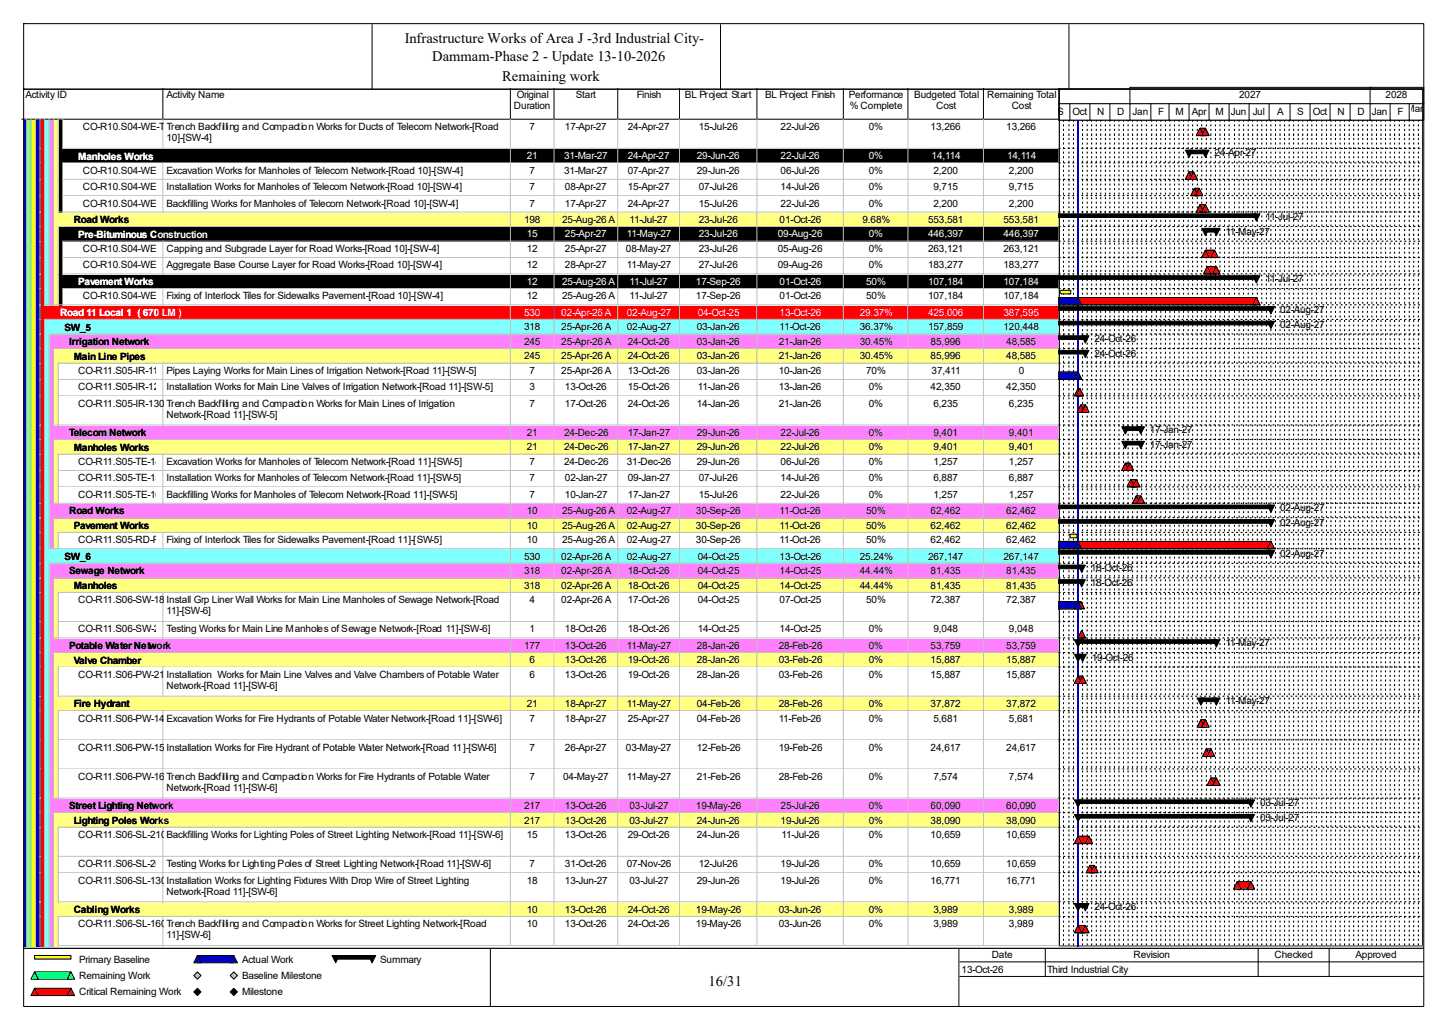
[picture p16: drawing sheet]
<svg xmlns="http://www.w3.org/2000/svg" width="420mm" height="297mm" viewBox="0 0 420 297" stroke-linecap="round" stroke-linejoin="round" font-family="sans-serif">
<defs><g id="words">
<g font-size="4.2">
<text x="117.3" y="12.4">Infrastructure Works of Area J -3rd Industrial City-</text>
<text x="125.3" y="17.7">Dammam-Phase 2 - Update 13-10-2026</text>
<text x="145.5" y="23.5">Remaining work</text>
<text x="205.4" y="285.6">16/31</text>
</g>
<g font-size="2.9">
<text x="7.4" y="28.4">Activity ID</text>
<text x="48.3" y="28.4">Activity Name</text>
<text x="149.8" y="28.4">Original</text>
<text x="166.9" y="28.4">Start</text>
<text x="184.6" y="28.4">Finish</text>
<text x="198.5" y="28.4">BL Project Start</text>
<text x="221.8" y="28.4">BL Project Finish</text>
<text x="246" y="28.4">Performance</text>
<text x="265" y="28.4">Budgeted Total</text>
<text x="286.1" y="28.4">Remaining Total</text>
<text x="359.2" y="28.4">2027</text>
<text x="401.6" y="28.4">2028</text>
<text x="149" y="31.6">Duration</text>
<text x="246.3" y="31.6">% Complete</text>
<text x="271.4" y="31.6">Cost</text>
<text x="293.2" y="31.6">Cost</text>
<text x="306.4" y="33.2">S</text>
<text x="310.9" y="33.2">Oct</text>
<text x="318" y="33.2">N</text>
<text x="323.8" y="33.2">D</text>
<text x="328.3" y="33.2">Jan</text>
<text x="335.7" y="33.2">F</text>
<text x="340.7" y="33.2">M</text>
<text x="345.4" y="33.2">Apr</text>
<text x="352.3" y="33.2">M</text>
<text x="356.8" y="33.2">Jun</text>
<text x="363.1" y="33.2">Jul</text>
<text x="370.2" y="33.2">A</text>
<text x="376" y="33.2">S</text>
<text x="380.5" y="33.2">Oct</text>
<text x="387.6" y="33.2">N</text>
<text x="393.4" y="33.2">D</text>
<text x="397.6" y="33.2">Jan</text>
<text x="405" y="33.2">F</text>
<text x="407.7" y="32.4">Mar</text>
<text x="24" y="37.7">CO-R10.S04-WE-TE-130</text>
<text x="48.3" y="37.7">Trench Backfilling and Compaction Works for Ducts of Telecom Network-[Road</text>
<text x="48.3" y="40.9">10]-[SW-4]</text>
<text x="153.5" y="37.7">7</text>
<text x="163.7" y="37.7">17-Apr-27</text>
<text x="181.9" y="37.7">24-Apr-27</text>
<text x="202.5" y="37.7">15-Jul-26</text>
<text x="226.2" y="37.7">22-Jul-26</text>
<text x="251.8" y="37.7">0%</text>
<text x="269.7" y="37.7">13,266</text>
<text x="291.6" y="37.7">13,266</text>
<text x="352" y="45.3">24-Apr-27</text>
<text x="24" y="50.3">CO-R10.S04-WE-TE-140</text>
<text x="48.3" y="50.3">Excavation Works for Manholes of Telecom Network-[Road 10]-[SW-4]</text>
<text x="153.5" y="50.3">7</text>
<text x="163.5" y="50.3">31-Mar-27</text>
<text x="181.9" y="50.3">07-Apr-27</text>
<text x="202" y="50.3">29-Jun-26</text>
<text x="226.2" y="50.3">06-Jul-26</text>
<text x="251.8" y="50.3">0%</text>
<text x="270.6" y="50.3">2,200</text>
<text x="292.4" y="50.3">2,200</text>
<text x="24" y="55.1">CO-R10.S04-WE-TE-150</text>
<text x="24" y="59.9">CO-R10.S04-WE-TE-160</text>
<text x="48.3" y="55.1">Installation Works for Manholes of Telecom Network-[Road 10]-[SW-4]</text>
<text x="48.3" y="59.9">Backfilling Works for Manholes of Telecom Network-[Road 10]-[SW-4]</text>
<text x="153.5" y="55.1">7</text>
<text x="153.5" y="59.9">7</text>
<text x="163.7" y="55.1">08-Apr-27</text>
<text x="163.7" y="59.9">17-Apr-27</text>
<text x="181.9" y="55.1">15-Apr-27</text>
<text x="181.9" y="59.9">24-Apr-27</text>
<text x="202.5" y="55.1">07-Jul-26</text>
<text x="202.5" y="59.9">15-Jul-26</text>
<text x="226.2" y="55.1">14-Jul-26</text>
<text x="226.2" y="59.9">22-Jul-26</text>
<text x="251.8" y="55.1">0%</text>
<text x="251.8" y="59.9">0%</text>
<text x="270.6" y="55.1">9,715</text>
<text x="270.6" y="59.9">2,200</text>
<text x="292.4" y="55.1">9,715</text>
<text x="292.4" y="59.9">2,200</text>
<text x="21.4" y="64.7">Road Works</text>
<text x="151.9" y="64.6">198</text>
<text x="162.9" y="64.6">25-Aug-26 A</text>
<text x="182.5" y="64.6">11-Jul-27</text>
<text x="202.5" y="64.6">23-Jul-26</text>
<text x="226" y="64.6">01-Oct-26</text>
<text x="250" y="64.6">9.68%</text>
<text x="269" y="64.6">553,581</text>
<text x="290.9" y="64.6">553,581</text>
<text x="366.8" y="63.8">11-Jul-27</text>
<text x="355.2" y="68">11-May-27</text>
<text x="24" y="73">CO-R10.S04-WE-RD-100</text>
<text x="24" y="77.8">CO-R10.S04-WE-RD-110</text>
<text x="48.3" y="73">Capping and Subgrade Layer for Road Works-[Road 10]-[SW-4]</text>
<text x="48.3" y="77.8">Aggregate Base Course Layer for Road Works-[Road 10]-[SW-4]</text>
<text x="152.7" y="73">12</text>
<text x="152.7" y="77.8">12</text>
<text x="163.7" y="73">25-Apr-27</text>
<text x="163.7" y="77.8">28-Apr-27</text>
<text x="181.4" y="73">08-May-27</text>
<text x="181.7" y="77.8">11-May-27</text>
<text x="202.5" y="73">23-Jul-26</text>
<text x="202.5" y="77.8">27-Jul-26</text>
<text x="225.5" y="73">05-Aug-26</text>
<text x="225.5" y="77.8">09-Aug-26</text>
<text x="251.8" y="73">0%</text>
<text x="251.8" y="77.8">0%</text>
<text x="269" y="73">263,121</text>
<text x="269" y="77.8">183,277</text>
<text x="290.9" y="73">263,121</text>
<text x="290.9" y="77.8">183,277</text>
<text x="366.8" y="81.7">11-Jul-27</text>
<text x="24" y="86.7">CO-R10.S04-WE-RD-130</text>
<text x="48.3" y="86.7">Fixing of Interlock Tiles for Sidewalks Pavement-[Road 10]-[SW-4]</text>
<text x="152.7" y="86.7">12</text>
<text x="162.9" y="86.7">25-Aug-26 A</text>
<text x="182.5" y="86.7">11-Jul-27</text>
<text x="201.7" y="86.7">17-Sep-26</text>
<text x="226" y="86.7">01-Oct-26</text>
<text x="251" y="86.7">50%</text>
<text x="269" y="86.7">107,184</text>
<text x="290.9" y="86.7">107,184</text>
<text x="18.7" y="95.8">SW_5</text>
<text x="151.9" y="95.7">318</text>
<text x="162.7" y="95.7">25-Apr-26 A</text>
<text x="181.7" y="95.7">02-Aug-27</text>
<text x="202" y="95.7">03-Jan-26</text>
<text x="226" y="95.7">11-Oct-26</text>
<text x="249.2" y="95.7">36.37%</text>
<text x="269" y="95.7">157,859</text>
<text x="290.9" y="95.7">120,448</text>
<text x="371" y="90.7">02-Aug-27</text>
<text x="371" y="94.9">02-Aug-27</text>
<text x="20" y="100">Irrigation Network</text>
<text x="151.9" y="99.9">245</text>
<text x="162.7" y="99.9">25-Apr-26 A</text>
<text x="181.9" y="99.9">24-Oct-26</text>
<text x="202" y="99.9">03-Jan-26</text>
<text x="225.7" y="99.9">21-Jan-26</text>
<text x="249.2" y="99.9">30.45%</text>
<text x="269.7" y="99.9">85,996</text>
<text x="291.6" y="99.9">48,585</text>
<text x="317.2" y="99.1">24-Oct-26</text>
<text x="21.4" y="104.2">Main Line Pipes</text>
<text x="151.9" y="104.1">245</text>
<text x="162.7" y="104.1">25-Apr-26 A</text>
<text x="181.9" y="104.1">24-Oct-26</text>
<text x="202" y="104.1">03-Jan-26</text>
<text x="225.7" y="104.1">21-Jan-26</text>
<text x="249.2" y="104.1">30.45%</text>
<text x="269.7" y="104.1">85,996</text>
<text x="291.6" y="104.1">48,585</text>
<text x="317.2" y="103.3">24-Oct-26</text>
<text x="22.7" y="108.4">CO-R11.S05-IR-110</text>
<text x="22.7" y="113.1">CO-R11.S05-IR-120</text>
<text x="48.3" y="108.4">Pipes Laying Works for Main Lines of Irrigation Network-[Road 11]-[SW-5]</text>
<text x="48.3" y="113.1">Installation Works for Main Line Valves of Irrigation Network-[Road 11]-[SW-5]</text>
<text x="153.5" y="108.4">7</text>
<text x="153.5" y="113.1">3</text>
<text x="162.7" y="108.4">25-Apr-26 A</text>
<text x="163.7" y="113.1">13-Oct-26</text>
<text x="181.9" y="108.4">13-Oct-26</text>
<text x="181.9" y="113.1">15-Oct-26</text>
<text x="202" y="108.4">03-Jan-26</text>
<text x="202.3" y="113.1">11-Jan-26</text>
<text x="225.7" y="108.4">10-Jan-26</text>
<text x="225.7" y="113.1">13-Jan-26</text>
<text x="251" y="108.4">70%</text>
<text x="251.8" y="113.1">0%</text>
<text x="269.7" y="113.1">42,350</text>
<text x="270" y="108.4">37,411</text>
<text x="291.6" y="113.1">42,350</text>
<text x="295.3" y="108.4">0</text>
<text x="22.7" y="117.9">CO-R11.S05-IR-130</text>
<text x="48.3" y="117.9">Trench Backfilling and Compaction Works for Main Lines of Irrigation</text>
<text x="153.5" y="117.9">7</text>
<text x="163.7" y="117.9">17-Oct-26</text>
<text x="181.9" y="117.9">24-Oct-26</text>
<text x="202" y="117.9">14-Jan-26</text>
<text x="225.7" y="117.9">21-Jan-26</text>
<text x="251.8" y="117.9">0%</text>
<text x="270.6" y="117.9">6,235</text>
<text x="292.4" y="117.9">6,235</text>
<text x="48.3" y="121">Network-[Road 11]-[SW-5]</text>
<text x="333.3" y="125.5">17-Jan-27</text>
<text x="20" y="126.4">Telecom Network</text>
<text x="21.4" y="130.6">Manholes Works</text>
<text x="152.7" y="126.3">21</text>
<text x="152.7" y="130.5">21</text>
<text x="163.5" y="126.3">24-Dec-26</text>
<text x="163.5" y="130.5">24-Dec-26</text>
<text x="181.9" y="126.3">17-Jan-27</text>
<text x="181.9" y="130.5">17-Jan-27</text>
<text x="202" y="126.3">29-Jun-26</text>
<text x="202" y="130.5">29-Jun-26</text>
<text x="226.2" y="126.3">22-Jul-26</text>
<text x="226.2" y="130.5">22-Jul-26</text>
<text x="251.8" y="126.3">0%</text>
<text x="251.8" y="130.5">0%</text>
<text x="270.6" y="126.3">9,401</text>
<text x="270.6" y="130.5">9,401</text>
<text x="292.4" y="126.3">9,401</text>
<text x="292.4" y="130.5">9,401</text>
<text x="333.3" y="129.7">17-Jan-27</text>
<text x="22.7" y="134.7">CO-R11.S05-TE-140</text>
<text x="48.3" y="134.7">Excavation Works for Manholes of Telecom Network-[Road 11]-[SW-5]</text>
<text x="153.5" y="134.7">7</text>
<text x="163.5" y="134.7">24-Dec-26</text>
<text x="181.7" y="134.7">31-Dec-26</text>
<text x="202" y="134.7">29-Jun-26</text>
<text x="226.2" y="134.7">06-Jul-26</text>
<text x="251.8" y="134.7">0%</text>
<text x="270.6" y="134.7">1,257</text>
<text x="292.4" y="134.7">1,257</text>
<text x="22.7" y="139.5">CO-R11.S05-TE-150</text>
<text x="48.3" y="139.5">Installation Works for Manholes of Telecom Network-[Road 11]-[SW-5]</text>
<text x="153.5" y="139.5">7</text>
<text x="163.7" y="139.5">02-Jan-27</text>
<text x="181.9" y="139.5">09-Jan-27</text>
<text x="202.5" y="139.5">07-Jul-26</text>
<text x="226.2" y="139.5">14-Jul-26</text>
<text x="251.8" y="139.5">0%</text>
<text x="270.6" y="139.5">6,887</text>
<text x="292.4" y="139.5">6,887</text>
<text x="20" y="149.1">Road Works</text>
<text x="22.7" y="144.2">CO-R11.S05-TE-160</text>
<text x="48.3" y="144.2">Backfilling Works for Manholes of Telecom Network-[Road 11]-[SW-5]</text>
<text x="152.7" y="149">10</text>
<text x="153.5" y="144.2">7</text>
<text x="162.9" y="149">25-Aug-26 A</text>
<text x="163.7" y="144.2">10-Jan-27</text>
<text x="181.7" y="149">02-Aug-27</text>
<text x="181.9" y="144.2">17-Jan-27</text>
<text x="201.7" y="149">30-Sep-26</text>
<text x="202.5" y="144.2">15-Jul-26</text>
<text x="226" y="149">11-Oct-26</text>
<text x="226.2" y="144.2">22-Jul-26</text>
<text x="251" y="149">50%</text>
<text x="251.8" y="144.2">0%</text>
<text x="269.7" y="149">62,462</text>
<text x="270.6" y="144.2">1,257</text>
<text x="291.6" y="149">62,462</text>
<text x="292.4" y="144.2">1,257</text>
<text x="371" y="148.2">02-Aug-27</text>
<text x="21.4" y="153.3">Pavement Works</text>
<text x="152.7" y="153.2">10</text>
<text x="162.9" y="153.2">25-Aug-26 A</text>
<text x="181.7" y="153.2">02-Aug-27</text>
<text x="201.7" y="153.2">30-Sep-26</text>
<text x="226" y="153.2">11-Oct-26</text>
<text x="251" y="153.2">50%</text>
<text x="269.7" y="153.2">62,462</text>
<text x="291.6" y="153.2">62,462</text>
<text x="371" y="152.4">02-Aug-27</text>
<text x="22.7" y="157.4">CO-R11.S05-RD-P-130</text>
<text x="48.3" y="157.4">Fixing of Interlock Tiles for Sidewalks Pavement-[Road 11]-[SW-5]</text>
<text x="152.7" y="157.4">10</text>
<text x="162.9" y="157.4">25-Aug-26 A</text>
<text x="181.7" y="157.4">02-Aug-27</text>
<text x="201.7" y="157.4">30-Sep-26</text>
<text x="226" y="157.4">11-Oct-26</text>
<text x="251" y="157.4">50%</text>
<text x="269.7" y="157.4">62,462</text>
<text x="291.6" y="157.4">62,462</text>
<text x="371" y="161.4">02-Aug-27</text>
<text x="18.7" y="162.3">SW_6</text>
<text x="20" y="166.5">Sewage Network</text>
<text x="151.9" y="162.2">530</text>
<text x="151.9" y="166.4">318</text>
<text x="162.7" y="162.2">02-Apr-26 A</text>
<text x="162.7" y="166.4">02-Apr-26 A</text>
<text x="181.7" y="162.2">02-Aug-27</text>
<text x="181.9" y="166.4">18-Oct-26</text>
<text x="202.3" y="162.2">04-Oct-25</text>
<text x="202.3" y="166.4">04-Oct-25</text>
<text x="226" y="162.2">13-Oct-26</text>
<text x="226" y="166.4">14-Oct-25</text>
<text x="249.2" y="162.2">25.24%</text>
<text x="249.2" y="166.4">44.44%</text>
<text x="269" y="162.2">267,147</text>
<text x="269.7" y="166.4">81,435</text>
<text x="290.9" y="162.2">267,147</text>
<text x="291.6" y="166.4">81,435</text>
<text x="316.1" y="165.6">18-Oct-26</text>
<text x="21.4" y="170.7">Manholes</text>
<text x="151.9" y="170.6">318</text>
<text x="162.7" y="170.6">02-Apr-26 A</text>
<text x="181.9" y="170.6">18-Oct-26</text>
<text x="202.3" y="170.6">04-Oct-25</text>
<text x="226" y="170.6">14-Oct-25</text>
<text x="249.2" y="170.6">44.44%</text>
<text x="269.7" y="170.6">81,435</text>
<text x="291.6" y="170.6">81,435</text>
<text x="316.1" y="169.8">18-Oct-26</text>
<text x="22.7" y="174.8">CO-R11.S06-SW-180Install Grp Liner Wall Works for Main Line Manholes of Sewage Network-[Road</text>
<text x="48.3" y="178">11]-[SW-6]</text>
<text x="153.5" y="174.8">4</text>
<text x="162.7" y="174.8">02-Apr-26 A</text>
<text x="181.9" y="174.8">17-Oct-26</text>
<text x="202.3" y="174.8">04-Oct-25</text>
<text x="226" y="174.8">07-Oct-25</text>
<text x="251" y="174.8">50%</text>
<text x="269.7" y="174.8">72,387</text>
<text x="291.6" y="174.8">72,387</text>
<text x="22.7" y="183.3">CO-R11.S06-SW-210Testing Works for Main Line Manholes of Sewage Network-[Road 11]-[SW-6]</text>
<text x="153.5" y="183.3">1</text>
<text x="163.7" y="183.3">18-Oct-26</text>
<text x="181.9" y="183.3">18-Oct-26</text>
<text x="202.3" y="183.3">14-Oct-25</text>
<text x="226" y="183.3">14-Oct-25</text>
<text x="251.8" y="183.3">0%</text>
<text x="270.6" y="183.3">9,048</text>
<text x="292.4" y="183.3">9,048</text>
<text x="20" y="188.1">Potable Water Network</text>
<text x="151.9" y="188">177</text>
<text x="163.7" y="188">13-Oct-26</text>
<text x="181.7" y="188">11-May-27</text>
<text x="202" y="188">28-Jan-26</text>
<text x="225.7" y="188">28-Feb-26</text>
<text x="251.8" y="188">0%</text>
<text x="269.7" y="188">53,759</text>
<text x="291.6" y="188">53,759</text>
<text x="316.4" y="191.4">19-Oct-26</text>
<text x="355.2" y="187.2">11-May-27</text>
<text x="21.4" y="192.3">Valve Chamber</text>
<text x="22.7" y="196.4">CO-R11.S06-PW-210Installation Works for Main Line Valves and Valve Chambers of Potable Water</text>
<text x="153.5" y="192.2">6</text>
<text x="153.5" y="196.4">6</text>
<text x="163.7" y="192.2">13-Oct-26</text>
<text x="163.7" y="196.4">13-Oct-26</text>
<text x="181.9" y="192.2">19-Oct-26</text>
<text x="181.9" y="196.4">19-Oct-26</text>
<text x="202" y="192.2">28-Jan-26</text>
<text x="202" y="196.4">28-Jan-26</text>
<text x="225.7" y="192.2">03-Feb-26</text>
<text x="225.7" y="196.4">03-Feb-26</text>
<text x="251.8" y="192.2">0%</text>
<text x="251.8" y="196.4">0%</text>
<text x="269.7" y="192.2">15,887</text>
<text x="269.7" y="196.4">15,887</text>
<text x="291.6" y="192.2">15,887</text>
<text x="291.6" y="196.4">15,887</text>
<text x="48.3" y="199.6">Network-[Road 11]-[SW-6]</text>
<text x="21.4" y="205">Fire Hydrant</text>
<text x="22.7" y="209.1">CO-R11.S06-PW-140Excavation Works for Fire Hydrants of Potable Water Network-[Road 11]-[SW-6]</text>
<text x="152.7" y="204.9">21</text>
<text x="153.5" y="209.1">7</text>
<text x="163.7" y="204.9">18-Apr-27</text>
<text x="163.7" y="209.1">18-Apr-27</text>
<text x="181.7" y="204.9">11-May-27</text>
<text x="181.9" y="209.1">25-Apr-27</text>
<text x="202" y="204.9">04-Feb-26</text>
<text x="202" y="209.1">04-Feb-26</text>
<text x="225.7" y="204.9">28-Feb-26</text>
<text x="225.7" y="209.1">11-Feb-26</text>
<text x="251.8" y="204.9">0%</text>
<text x="251.8" y="209.1">0%</text>
<text x="269.7" y="204.9">37,872</text>
<text x="270.6" y="209.1">5,681</text>
<text x="291.6" y="204.9">37,872</text>
<text x="292.4" y="209.1">5,681</text>
<text x="355.2" y="204.1">11-May-27</text>
<text x="22.7" y="217.6">CO-R11.S06-PW-150Installation Works for Fire Hydrant of Potable Water Network-[Road 11]-[SW-6]</text>
<text x="153.5" y="217.6">7</text>
<text x="163.7" y="217.6">26-Apr-27</text>
<text x="181.4" y="217.6">03-May-27</text>
<text x="202" y="217.6">12-Feb-26</text>
<text x="225.7" y="217.6">19-Feb-26</text>
<text x="251.8" y="217.6">0%</text>
<text x="269.7" y="217.6">24,617</text>
<text x="291.6" y="217.6">24,617</text>
<text x="22.7" y="226">CO-R11.S06-PW-160Trench Backfilling and Compaction Works for Fire Hydrants of Potable Water</text>
<text x="153.5" y="226">7</text>
<text x="163.2" y="226">04-May-27</text>
<text x="181.7" y="226">11-May-27</text>
<text x="202" y="226">21-Feb-26</text>
<text x="225.7" y="226">28-Feb-26</text>
<text x="251.8" y="226">0%</text>
<text x="270.6" y="226">7,574</text>
<text x="292.4" y="226">7,574</text>
<text x="48.3" y="229.2">Network-[Road 11]-[SW-6]</text>
<text x="365.2" y="233.6">03-Jul-27</text>
<text x="20" y="234.5">Street Lighting Network</text>
<text x="21.4" y="238.7">Lighting Poles Works</text>
<text x="151.9" y="234.4">217</text>
<text x="151.9" y="238.6">217</text>
<text x="163.7" y="234.4">13-Oct-26</text>
<text x="163.7" y="238.6">13-Oct-26</text>
<text x="182.5" y="234.4">03-Jul-27</text>
<text x="182.5" y="238.6">03-Jul-27</text>
<text x="201.7" y="234.4">19-May-26</text>
<text x="202" y="238.6">24-Jun-26</text>
<text x="226.2" y="234.4">25-Jul-26</text>
<text x="226.2" y="238.6">19-Jul-26</text>
<text x="251.8" y="234.4">0%</text>
<text x="251.8" y="238.6">0%</text>
<text x="269.7" y="234.4">60,090</text>
<text x="269.7" y="238.6">38,090</text>
<text x="291.6" y="234.4">60,090</text>
<text x="291.6" y="238.6">38,090</text>
<text x="365.2" y="237.8">03-Jul-27</text>
<text x="22.7" y="242.9">CO-R11.S06-SL-210</text>
<text x="48.3" y="242.9">Backfilling Works for Lighting Poles of Street Lighting Network-[Road 11]-[SW-6]</text>
<text x="152.7" y="242.9">15</text>
<text x="163.7" y="242.9">13-Oct-26</text>
<text x="181.9" y="242.9">29-Oct-26</text>
<text x="202" y="242.9">24-Jun-26</text>
<text x="226.5" y="242.9">11-Jul-26</text>
<text x="251.8" y="242.9">0%</text>
<text x="269.7" y="242.9">10,659</text>
<text x="291.6" y="242.9">10,659</text>
<text x="22.7" y="251.3">CO-R11.S06-SL-200</text>
<text x="48.3" y="251.3">Testing Works for Lighting Poles of Street Lighting Network-[Road 11]-[SW-6]</text>
<text x="153.5" y="251.3">7</text>
<text x="163.7" y="251.3">31-Oct-26</text>
<text x="181.7" y="251.3">07-Nov-26</text>
<text x="202.5" y="251.3">12-Jul-26</text>
<text x="226.2" y="251.3">19-Jul-26</text>
<text x="251.8" y="251.3">0%</text>
<text x="269.7" y="251.3">10,659</text>
<text x="291.6" y="251.3">10,659</text>
<text x="22.7" y="256">CO-R11.S06-SL-130</text>
<text x="48.3" y="256">Installation Works for Lighting Fixtures With Drop Wire of Street Lighting</text>
<text x="152.7" y="256">18</text>
<text x="163.7" y="256">13-Jun-27</text>
<text x="182.5" y="256">03-Jul-27</text>
<text x="202" y="256">29-Jun-26</text>
<text x="226.2" y="256">19-Jul-26</text>
<text x="251.8" y="256">0%</text>
<text x="269.7" y="256">16,771</text>
<text x="291.6" y="256">16,771</text>
<text x="48.3" y="259.2">Network-[Road 11]-[SW-6]</text>
<text x="317.2" y="263.7">24-Oct-26</text>
<text x="21.4" y="264.5">Cabling Works</text>
<text x="22.7" y="268.7">CO-R11.S06-SL-160</text>
<text x="48.3" y="268.7">Trench Backfilling and Compaction Works for Street Lighting Network-[Road</text>
<text x="152.7" y="264.5">10</text>
<text x="152.7" y="268.7">10</text>
<text x="163.7" y="264.5">13-Oct-26</text>
<text x="163.7" y="268.7">13-Oct-26</text>
<text x="181.9" y="264.5">24-Oct-26</text>
<text x="181.9" y="268.7">24-Oct-26</text>
<text x="201.7" y="264.5">19-May-26</text>
<text x="201.7" y="268.7">19-May-26</text>
<text x="225.7" y="264.5">03-Jun-26</text>
<text x="225.7" y="268.7">03-Jun-26</text>
<text x="251.8" y="264.5">0%</text>
<text x="251.8" y="268.7">0%</text>
<text x="270.6" y="264.5">3,989</text>
<text x="270.6" y="268.7">3,989</text>
<text x="292.4" y="264.5">3,989</text>
<text x="292.4" y="268.7">3,989</text>
<text x="48.3" y="271.9">11]-[SW-6]</text>
<text x="22.9" y="279">Primary Baseline</text>
<text x="70.1" y="279">Actual Work</text>
<text x="110.2" y="279">Summary</text>
<text x="278.7" y="281.9">13-Oct-26</text>
<text x="287.4" y="277.7">Date</text>
<text x="303.5" y="281.9">Third Industrial City</text>
<text x="328.5" y="277.7">Revision</text>
<text x="369.4" y="277.7">Checked</text>
<text x="392.9" y="277.7">Approved</text>
<text x="22.9" y="283.7">Remaining Work</text>
<text x="70.1" y="283.7">Baseline Milestone</text>
<text x="22.9" y="288.5">Critical Remaining Work</text>
<text x="70.1" y="288.5">Milestone</text>
</g>
<g font-size="2.9" fill="#fff">
<text x="22.7" y="46.2">Manholes Works</text>
<text x="152.7" y="46.1">21</text>
<text x="163.5" y="46.1">31-Mar-27</text>
<text x="181.9" y="46.1">24-Apr-27</text>
<text x="202" y="46.1">29-Jun-26</text>
<text x="226.2" y="46.1">22-Jul-26</text>
<text x="251.8" y="46.1">0%</text>
<text x="270" y="46.1">14,114</text>
<text x="291.9" y="46.1">14,114</text>
<text x="22.7" y="68.9">Pre-Bituminous Construction</text>
<text x="152.7" y="68.8">15</text>
<text x="163.7" y="68.8">25-Apr-27</text>
<text x="181.7" y="68.8">11-May-27</text>
<text x="202.5" y="68.8">23-Jul-26</text>
<text x="225.5" y="68.8">09-Aug-26</text>
<text x="251.8" y="68.8">0%</text>
<text x="269" y="68.8">446,397</text>
<text x="290.9" y="68.8">446,397</text>
<text x="22.7" y="82.6">Pavement Works</text>
<text x="152.7" y="82.5">12</text>
<text x="162.9" y="82.5">25-Aug-26 A</text>
<text x="182.5" y="82.5">11-Jul-27</text>
<text x="201.7" y="82.5">17-Sep-26</text>
<text x="226" y="82.5">01-Oct-26</text>
<text x="251" y="82.5">50%</text>
<text x="269" y="82.5">107,184</text>
<text x="290.9" y="82.5">107,184</text>
<text x="17.4" y="91.6">Road 11 Local 1 ( 670 LM )</text>
<text x="151.9" y="91.5">530</text>
<text x="162.7" y="91.5">02-Apr-26 A</text>
<text x="181.7" y="91.5">02-Aug-27</text>
<text x="202.3" y="91.5">04-Oct-25</text>
<text x="226" y="91.5">13-Oct-26</text>
<text x="249.2" y="91.5">29.37%</text>
<text x="269" y="91.5">425,006</text>
<text x="290.9" y="91.5">387,595</text>
</g>
</g></defs>
<path d="M47.2 25.6v8.9h-40.9" fill="none" stroke="#000" stroke-width=".29"/>
<path d="M47.5 25.6h100.7v9.2h-100.7z" fill="#fff"/>
<path d="M147.9 25.6v8.9h-100.7" fill="none" stroke="#000" stroke-width=".29"/>
<path d="M148.2 25.6h12.7v9.2h-12.7z" fill="#fff"/>
<path d="M160.6 25.6v8.9h-12.7" fill="none" stroke="#000" stroke-width=".29"/>
<path d="M160.9 25.6h18.4v9.2h-18.4z" fill="#fff"/>
<path d="M179 25.6v8.9h-18.4" fill="none" stroke="#000" stroke-width=".29"/>
<path d="M179.3 25.6h17.9v9.2h-17.9z" fill="#fff"/>
<path d="M197 25.6v8.9h-18" fill="none" stroke="#000" stroke-width=".29"/>
<path d="M197.2 25.6h22.5v9.2h-22.5z" fill="#fff"/>
<path d="M219.4 25.6v8.9h-22.4" fill="none" stroke="#000" stroke-width=".29"/>
<path d="M219.7 25.6h25v9.2h-25z" fill="#fff"/>
<path d="M244.4 25.6v8.9h-25" fill="none" stroke="#000" stroke-width=".29"/>
<path d="M244.7 25.6h18.7v9.2h-18.7z" fill="#fff"/>
<path d="M263.2 25.6v8.9h-18.8" fill="none" stroke="#000" stroke-width=".29"/>
<path d="M263.4 25.6h21.9v9.2h-21.9z" fill="#fff"/>
<path d="M285 25.6v8.9h-21.8" fill="none" stroke="#000" stroke-width=".29"/>
<path d="M285.3 25.6h21.9v9.2h-21.9z" fill="#fff"/>
<path d="M306.9 25.6v8.9h-21.9" fill="none" stroke="#000" stroke-width=".29"/>
<path d="M6.6 34.8h1.3v8.5h-1.3z" fill="#00f"/>
<path d="M7.6 34.5v8.7" fill="none" stroke="#c0c0c0" stroke-width=".29"/>
<path d="M7.9 34.8h1.3v8.5h-1.3z" fill="#80ff80"/>
<path d="M9 34.5v8.7" fill="none" stroke="#c0c0c0" stroke-width=".29"/>
<path d="M9.2 34.8h1.3v8.5h-1.3z" fill="#ff0"/>
<path d="M10.3 34.5v8.7" fill="none" stroke="#c0c0c0" stroke-width=".29"/>
<path d="M10.5 34.8h1.4v8.5h-1.4z" fill="#00f"/>
<path d="M11.6 34.5v8.7" fill="none" stroke="#c0c0c0" stroke-width=".29"/>
<path d="M11.9 34.8h1.3v8.5h-1.3z" fill="#f00"/>
<path d="M12.9 34.5v8.7" fill="none" stroke="#c0c0c0" stroke-width=".29"/>
<path d="M13.2 34.8h1.3v8.5h-1.3z" fill="#80ffff"/>
<path d="M14.2 34.5v8.7" fill="none" stroke="#c0c0c0" stroke-width=".29"/>
<path d="M14.5 34.8h1.3v8.5h-1.3z" fill="#ff80ff"/>
<path d="M15.6 34.5v8.7" fill="none" stroke="#c0c0c0" stroke-width=".29"/>
<path d="M15.8 34.8h1.3v8.5h-1.3z" fill="#ffff80"/>
<path d="M16.9 34.5v8.7M18.2 34.5v8.7" fill="none" stroke="#c0c0c0" stroke-width=".29"/>
<path d="M17.1 34.8h1.4v8.5h-1.4z" fill="#000"/>
<path d="M18.5 34.8h29v8.5h-29z" fill="#fff"/>
<path d="M47.2 34.5v8.7M18.2 43h29.3" fill="none" stroke="#c0c0c0" stroke-width=".29"/>
<path d="M47.5 34.8h100.7v8.5h-100.7z" fill="#fff"/>
<path d="M147.9 34.5v8.5h-100.4" fill="none" stroke="#c0c0c0" stroke-width=".29"/>
<path d="M148.2 34.8h12.7v8.5h-12.7z" fill="#fff"/>
<path d="M160.6 34.5v8.5h-12.4" fill="none" stroke="#c0c0c0" stroke-width=".29"/>
<path d="M160.9 34.8h18.4v8.5h-18.4z" fill="#fff"/>
<path d="M179 34.5v8.5h-18.1" fill="none" stroke="#c0c0c0" stroke-width=".29"/>
<path d="M179.3 34.8h17.9v8.5h-17.9z" fill="#fff"/>
<path d="M197 34.5v8.5h-17.7" fill="none" stroke="#c0c0c0" stroke-width=".29"/>
<path d="M197.2 34.8h22.5v8.5h-22.5z" fill="#fff"/>
<path d="M219.4 34.5v8.5h-22.2" fill="none" stroke="#c0c0c0" stroke-width=".29"/>
<path d="M219.7 34.8h25v8.5h-25z" fill="#fff"/>
<path d="M244.4 34.5v8.5h-24.7" fill="none" stroke="#c0c0c0" stroke-width=".29"/>
<path d="M244.7 34.8h18.7v8.5h-18.7z" fill="#fff"/>
<path d="M263.2 34.5v8.5h-18.5" fill="none" stroke="#c0c0c0" stroke-width=".29"/>
<path d="M263.4 34.8h21.9v8.5h-21.9z" fill="#fff"/>
<path d="M285 34.5v8.5h-21.6" fill="none" stroke="#c0c0c0" stroke-width=".29"/>
<path d="M285.3 34.8h21.9v8.5h-21.9z" fill="#fff"/>
<path d="M306.9 34.5v8.5h-21.6" fill="none" stroke="#c0c0c0" stroke-width=".29"/>
<path d="M6.6 43.3h1.3v4.2h-1.3z" fill="#00f"/>
<path d="M7.6 43v4.5" fill="none" stroke="#c0c0c0" stroke-width=".29"/>
<path d="M7.9 43.3h1.3v4.2h-1.3z" fill="#80ff80"/>
<path d="M9 43v4.5" fill="none" stroke="#c0c0c0" stroke-width=".29"/>
<path d="M9.2 43.3h1.3v4.2h-1.3z" fill="#ff0"/>
<path d="M10.3 43v4.5" fill="none" stroke="#c0c0c0" stroke-width=".29"/>
<path d="M10.5 43.3h1.4v4.2h-1.4z" fill="#00f"/>
<path d="M11.6 43v4.5" fill="none" stroke="#c0c0c0" stroke-width=".29"/>
<path d="M11.9 43.3h1.3v4.2h-1.3z" fill="#f00"/>
<path d="M12.9 43v4.5" fill="none" stroke="#c0c0c0" stroke-width=".29"/>
<path d="M13.2 43.3h1.3v4.2h-1.3z" fill="#80ffff"/>
<path d="M14.2 43v4.5" fill="none" stroke="#c0c0c0" stroke-width=".29"/>
<path d="M14.5 43.3h1.3v4.2h-1.3z" fill="#ff80ff"/>
<path d="M15.6 43v4.5" fill="none" stroke="#c0c0c0" stroke-width=".29"/>
<path d="M15.8 43.3h1.3v4.2h-1.3z" fill="#ffff80"/>
<path d="M16.9 43v4.5M147.9 43v4.2h-129.7M160.6 43v4.2h-12.4M179 43v4.2h-18.1M197 43v4.2h-17.7M219.4 43v4.2h-22.2M244.4 43v4.2h-24.7M263.2 43v4.2h-18.5M285 43v4.2h-21.6M306.9 43v4.2h-21.6" fill="none" stroke="#c0c0c0" stroke-width=".29"/>
<path d="M17.1 43.3h30.4v4.2h-30.4zM47.5 43.3h100.7v4.2h-100.7zM148.2 43.3h12.7v4.2h-12.7zM160.9 43.3h18.4v4.2h-18.4zM179.3 43.3h17.9v4.2h-17.9zM197.2 43.3h22.5v4.2h-22.5zM219.7 43.3h25v4.2h-25zM244.7 43.3h18.7v4.2h-18.7zM263.4 43.3h21.9v4.2h-21.9zM285.3 43.3h21.9v4.2h-21.9z" fill="#000"/>
<path d="M6.6 47.5h1.3v4.7h-1.3z" fill="#00f"/>
<path d="M7.6 47.2v5" fill="none" stroke="#c0c0c0" stroke-width=".29"/>
<path d="M7.9 47.5h1.3v4.7h-1.3z" fill="#80ff80"/>
<path d="M9 47.2v5" fill="none" stroke="#c0c0c0" stroke-width=".29"/>
<path d="M9.2 47.5h1.3v4.7h-1.3z" fill="#ff0"/>
<path d="M10.3 47.2v5" fill="none" stroke="#c0c0c0" stroke-width=".29"/>
<path d="M10.5 47.5h1.4v4.7h-1.4z" fill="#00f"/>
<path d="M11.6 47.2v5" fill="none" stroke="#c0c0c0" stroke-width=".29"/>
<path d="M11.9 47.5h1.3v4.7h-1.3z" fill="#f00"/>
<path d="M12.9 47.2v5" fill="none" stroke="#c0c0c0" stroke-width=".29"/>
<path d="M13.2 47.5h1.3v4.7h-1.3z" fill="#80ffff"/>
<path d="M14.2 47.2v5" fill="none" stroke="#c0c0c0" stroke-width=".29"/>
<path d="M14.5 47.5h1.3v4.7h-1.3z" fill="#ff80ff"/>
<path d="M15.6 47.2v5" fill="none" stroke="#c0c0c0" stroke-width=".29"/>
<path d="M15.8 47.5h1.3v4.7h-1.3z" fill="#ffff80"/>
<path d="M16.9 47.2v5M18.2 47.2v5" fill="none" stroke="#c0c0c0" stroke-width=".29"/>
<path d="M17.1 47.5h1.4v4.7h-1.4z" fill="#000"/>
<path d="M18.5 47.5h29v4.7h-29z" fill="#fff"/>
<path d="M18.2 51.9h29.3M47.2 47.2v5" fill="none" stroke="#c0c0c0" stroke-width=".29"/>
<path d="M47.5 47.5h100.7v4.7h-100.7z" fill="#fff"/>
<path d="M147.9 47.2v4.7h-100.4" fill="none" stroke="#c0c0c0" stroke-width=".29"/>
<path d="M148.2 47.5h12.7v4.7h-12.7z" fill="#fff"/>
<path d="M160.6 47.2v4.7h-12.4" fill="none" stroke="#c0c0c0" stroke-width=".29"/>
<path d="M160.9 47.5h18.4v4.7h-18.4z" fill="#fff"/>
<path d="M179 47.2v4.7h-18.1" fill="none" stroke="#c0c0c0" stroke-width=".29"/>
<path d="M179.3 47.5h17.9v4.7h-17.9z" fill="#fff"/>
<path d="M197 47.2v4.7h-17.7" fill="none" stroke="#c0c0c0" stroke-width=".29"/>
<path d="M197.2 47.5h22.5v4.7h-22.5z" fill="#fff"/>
<path d="M219.4 47.2v4.7h-22.2" fill="none" stroke="#c0c0c0" stroke-width=".29"/>
<path d="M219.7 47.5h25v4.7h-25z" fill="#fff"/>
<path d="M244.4 47.2v4.7h-24.7" fill="none" stroke="#c0c0c0" stroke-width=".29"/>
<path d="M244.7 47.5h18.7v4.7h-18.7z" fill="#fff"/>
<path d="M263.2 47.2v4.7h-18.5" fill="none" stroke="#c0c0c0" stroke-width=".29"/>
<path d="M263.4 47.5h21.9v4.7h-21.9z" fill="#fff"/>
<path d="M285 47.2v4.7h-21.6" fill="none" stroke="#c0c0c0" stroke-width=".29"/>
<path d="M285.3 47.5h21.9v4.7h-21.9z" fill="#fff"/>
<path d="M306.9 47.2v4.7h-21.6" fill="none" stroke="#c0c0c0" stroke-width=".29"/>
<path d="M6.6 52.2h1.3v4.7h-1.3z" fill="#00f"/>
<path d="M7.6 51.9v5.1" fill="none" stroke="#c0c0c0" stroke-width=".29"/>
<path d="M7.9 52.2h1.3v4.7h-1.3z" fill="#80ff80"/>
<path d="M9 51.9v5.1" fill="none" stroke="#c0c0c0" stroke-width=".29"/>
<path d="M9.2 52.2h1.3v4.7h-1.3z" fill="#ff0"/>
<path d="M10.3 51.9v5.1" fill="none" stroke="#c0c0c0" stroke-width=".29"/>
<path d="M10.5 52.2h1.4v4.7h-1.4z" fill="#00f"/>
<path d="M11.6 51.9v5.1" fill="none" stroke="#c0c0c0" stroke-width=".29"/>
<path d="M11.9 52.2h1.3v4.7h-1.3z" fill="#f00"/>
<path d="M12.9 51.9v5.1" fill="none" stroke="#c0c0c0" stroke-width=".29"/>
<path d="M13.2 52.2h1.3v4.7h-1.3z" fill="#80ffff"/>
<path d="M14.2 51.9v5.1" fill="none" stroke="#c0c0c0" stroke-width=".29"/>
<path d="M14.5 52.2h1.3v4.7h-1.3z" fill="#ff80ff"/>
<path d="M15.6 51.9v5.1" fill="none" stroke="#c0c0c0" stroke-width=".29"/>
<path d="M15.8 52.2h1.3v4.7h-1.3z" fill="#ffff80"/>
<path d="M16.9 51.9v5.1M18.2 51.9v5.1" fill="none" stroke="#c0c0c0" stroke-width=".29"/>
<path d="M17.1 52.2h1.4v4.7h-1.4z" fill="#000"/>
<path d="M18.5 52.2h29v4.7h-29z" fill="#fff"/>
<path d="M18.2 56.7h29.3M47.2 51.9v5.1" fill="none" stroke="#c0c0c0" stroke-width=".29"/>
<path d="M47.5 52.2h100.7v4.7h-100.7z" fill="#fff"/>
<path d="M147.9 51.9v4.8h-100.4" fill="none" stroke="#c0c0c0" stroke-width=".29"/>
<path d="M148.2 52.2h12.7v4.7h-12.7z" fill="#fff"/>
<path d="M160.6 51.9v4.8h-12.4" fill="none" stroke="#c0c0c0" stroke-width=".29"/>
<path d="M160.9 52.2h18.4v4.7h-18.4z" fill="#fff"/>
<path d="M179 51.9v4.8h-18.1" fill="none" stroke="#c0c0c0" stroke-width=".29"/>
<path d="M179.3 52.2h17.9v4.7h-17.9z" fill="#fff"/>
<path d="M197 51.9v4.8h-17.7" fill="none" stroke="#c0c0c0" stroke-width=".29"/>
<path d="M197.2 52.2h22.5v4.7h-22.5z" fill="#fff"/>
<path d="M219.4 51.9v4.8h-22.2" fill="none" stroke="#c0c0c0" stroke-width=".29"/>
<path d="M219.7 52.2h25v4.7h-25z" fill="#fff"/>
<path d="M244.4 51.9v4.8h-24.7" fill="none" stroke="#c0c0c0" stroke-width=".29"/>
<path d="M244.7 52.2h18.7v4.7h-18.7z" fill="#fff"/>
<path d="M263.2 51.9v4.8h-18.5" fill="none" stroke="#c0c0c0" stroke-width=".29"/>
<path d="M263.4 52.2h21.9v4.7h-21.9z" fill="#fff"/>
<path d="M285 51.9v4.8h-21.6" fill="none" stroke="#c0c0c0" stroke-width=".29"/>
<path d="M285.3 52.2h21.9v4.7h-21.9z" fill="#fff"/>
<path d="M306.9 51.9v4.8h-21.6" fill="none" stroke="#c0c0c0" stroke-width=".29"/>
<path d="M6.6 56.9h1.3v4.8h-1.3z" fill="#00f"/>
<path d="M7.6 56.7v5" fill="none" stroke="#c0c0c0" stroke-width=".29"/>
<path d="M7.9 56.9h1.3v4.8h-1.3z" fill="#80ff80"/>
<path d="M9 56.7v5" fill="none" stroke="#c0c0c0" stroke-width=".29"/>
<path d="M9.2 56.9h1.3v4.8h-1.3z" fill="#ff0"/>
<path d="M10.3 56.7v5" fill="none" stroke="#c0c0c0" stroke-width=".29"/>
<path d="M10.5 56.9h1.4v4.8h-1.4z" fill="#00f"/>
<path d="M11.6 56.7v5" fill="none" stroke="#c0c0c0" stroke-width=".29"/>
<path d="M11.9 56.9h1.3v4.8h-1.3z" fill="#f00"/>
<path d="M12.9 56.7v5" fill="none" stroke="#c0c0c0" stroke-width=".29"/>
<path d="M13.2 56.9h1.3v4.8h-1.3z" fill="#80ffff"/>
<path d="M14.2 56.7v5" fill="none" stroke="#c0c0c0" stroke-width=".29"/>
<path d="M14.5 56.9h1.3v4.8h-1.3z" fill="#ff80ff"/>
<path d="M15.6 56.7v5" fill="none" stroke="#c0c0c0" stroke-width=".29"/>
<path d="M15.8 56.9h1.3v4.8h-1.3z" fill="#ffff80"/>
<path d="M16.9 56.7v5M18.2 56.7v5M16.9 61.4h1.6" fill="none" stroke="#c0c0c0" stroke-width=".29"/>
<path d="M17.1 56.9h1.4v4.8h-1.4z" fill="#000"/>
<path d="M18.5 56.9h29v4.8h-29z" fill="#fff"/>
<path d="M47.2 56.7v5M18.2 61.4h29.3" fill="none" stroke="#c0c0c0" stroke-width=".29"/>
<path d="M47.5 56.9h100.7v4.8h-100.7z" fill="#fff"/>
<path d="M147.9 56.7v4.7h-100.4" fill="none" stroke="#c0c0c0" stroke-width=".29"/>
<path d="M148.2 56.9h12.7v4.8h-12.7z" fill="#fff"/>
<path d="M160.6 56.7v4.7h-12.4" fill="none" stroke="#c0c0c0" stroke-width=".29"/>
<path d="M160.9 56.9h18.4v4.8h-18.4z" fill="#fff"/>
<path d="M179 56.7v4.7h-18.1" fill="none" stroke="#c0c0c0" stroke-width=".29"/>
<path d="M179.3 56.9h17.9v4.8h-17.9z" fill="#fff"/>
<path d="M197 56.7v4.7h-17.7" fill="none" stroke="#c0c0c0" stroke-width=".29"/>
<path d="M197.2 56.9h22.5v4.8h-22.5z" fill="#fff"/>
<path d="M219.4 56.7v4.7h-22.2" fill="none" stroke="#c0c0c0" stroke-width=".29"/>
<path d="M219.7 56.9h25v4.8h-25z" fill="#fff"/>
<path d="M244.4 56.7v4.7h-24.7" fill="none" stroke="#c0c0c0" stroke-width=".29"/>
<path d="M244.7 56.9h18.7v4.8h-18.7z" fill="#fff"/>
<path d="M263.2 56.7v4.7h-18.5" fill="none" stroke="#c0c0c0" stroke-width=".29"/>
<path d="M263.4 56.9h21.9v4.8h-21.9z" fill="#fff"/>
<path d="M285 56.7v4.7h-21.6" fill="none" stroke="#c0c0c0" stroke-width=".29"/>
<path d="M285.3 56.9h21.9v4.8h-21.9z" fill="#fff"/>
<path d="M306.9 56.7v4.7h-21.6" fill="none" stroke="#c0c0c0" stroke-width=".29"/>
<path d="M6.6 61.7h1.3v4.2h-1.3z" fill="#00f"/>
<path d="M7.6 61.4v4.5" fill="none" stroke="#c0c0c0" stroke-width=".29"/>
<path d="M7.9 61.7h1.3v4.2h-1.3z" fill="#80ff80"/>
<path d="M9 61.4v4.5" fill="none" stroke="#c0c0c0" stroke-width=".29"/>
<path d="M9.2 61.7h1.3v4.2h-1.3z" fill="#ff0"/>
<path d="M10.3 61.4v4.5" fill="none" stroke="#c0c0c0" stroke-width=".29"/>
<path d="M10.5 61.7h1.4v4.2h-1.4z" fill="#00f"/>
<path d="M11.6 61.4v4.5" fill="none" stroke="#c0c0c0" stroke-width=".29"/>
<path d="M11.9 61.7h1.3v4.2h-1.3z" fill="#f00"/>
<path d="M12.9 61.4v4.5" fill="none" stroke="#c0c0c0" stroke-width=".29"/>
<path d="M13.2 61.7h1.3v4.2h-1.3z" fill="#80ffff"/>
<path d="M14.2 61.4v4.5" fill="none" stroke="#c0c0c0" stroke-width=".29"/>
<path d="M14.5 61.7h1.3v4.2h-1.3z" fill="#ff80ff"/>
<path d="M15.6 61.4v4.5" fill="none" stroke="#c0c0c0" stroke-width=".29"/>
<path d="M15.8 61.7h31.7v4.2h-31.7z" fill="#ffff80"/>
<path d="M16.9 65.7h30.6" fill="none" stroke="#c0c0c0" stroke-width=".29"/>
<path d="M47.5 61.7h100.7v4.2h-100.7z" fill="#ffff80"/>
<path d="M147.9 61.4v4.3h-100.4" fill="none" stroke="#c0c0c0" stroke-width=".29"/>
<path d="M148.2 61.7h12.7v4.2h-12.7z" fill="#ffff80"/>
<path d="M160.6 61.4v4.3h-12.4" fill="none" stroke="#c0c0c0" stroke-width=".29"/>
<path d="M160.9 61.7h18.4v4.2h-18.4z" fill="#ffff80"/>
<path d="M179 61.4v4.3h-18.1" fill="none" stroke="#c0c0c0" stroke-width=".29"/>
<path d="M179.3 61.7h17.9v4.2h-17.9z" fill="#ffff80"/>
<path d="M197 61.4v4.3h-17.7" fill="none" stroke="#c0c0c0" stroke-width=".29"/>
<path d="M197.2 61.7h22.5v4.2h-22.5z" fill="#ffff80"/>
<path d="M219.4 61.4v4.3h-22.2" fill="none" stroke="#c0c0c0" stroke-width=".29"/>
<path d="M219.7 61.7h25v4.2h-25z" fill="#ffff80"/>
<path d="M244.4 61.4v4.3h-24.7" fill="none" stroke="#c0c0c0" stroke-width=".29"/>
<path d="M244.7 61.7h18.7v4.2h-18.7z" fill="#ffff80"/>
<path d="M263.2 61.4v4.3h-18.5" fill="none" stroke="#c0c0c0" stroke-width=".29"/>
<path d="M263.4 61.7h21.9v4.2h-21.9z" fill="#ffff80"/>
<path d="M285 61.4v4.3h-21.6" fill="none" stroke="#c0c0c0" stroke-width=".29"/>
<path d="M285.3 61.7h21.9v4.2h-21.9z" fill="#ffff80"/>
<path d="M306.9 61.4v4.3h-21.6" fill="none" stroke="#c0c0c0" stroke-width=".29"/>
<path d="M6.6 65.9h1.3v4.2h-1.3z" fill="#00f"/>
<path d="M7.6 65.7v4.4" fill="none" stroke="#c0c0c0" stroke-width=".29"/>
<path d="M7.9 65.9h1.3v4.2h-1.3z" fill="#80ff80"/>
<path d="M9 65.7v4.4" fill="none" stroke="#c0c0c0" stroke-width=".29"/>
<path d="M9.2 65.9h1.3v4.2h-1.3z" fill="#ff0"/>
<path d="M10.3 65.7v4.4" fill="none" stroke="#c0c0c0" stroke-width=".29"/>
<path d="M10.5 65.9h1.4v4.2h-1.4z" fill="#00f"/>
<path d="M11.6 65.7v4.4" fill="none" stroke="#c0c0c0" stroke-width=".29"/>
<path d="M11.9 65.9h1.3v4.2h-1.3z" fill="#f00"/>
<path d="M12.9 65.7v4.4" fill="none" stroke="#c0c0c0" stroke-width=".29"/>
<path d="M13.2 65.9h1.3v4.2h-1.3z" fill="#80ffff"/>
<path d="M14.2 65.7v4.4" fill="none" stroke="#c0c0c0" stroke-width=".29"/>
<path d="M14.5 65.9h1.3v4.2h-1.3z" fill="#ff80ff"/>
<path d="M15.6 65.7v4.4" fill="none" stroke="#c0c0c0" stroke-width=".29"/>
<path d="M15.8 65.9h1.3v4.2h-1.3z" fill="#ffff80"/>
<path d="M16.9 65.7v4.4M147.9 65.7v4.2h-129.7M160.6 65.7v4.2h-12.4M179 65.7v4.2h-18.1M197 65.7v4.2h-17.7M219.4 65.7v4.2h-22.2M244.4 65.7v4.2h-24.7M263.2 65.7v4.2h-18.5M285 65.7v4.2h-21.6M306.9 65.7v4.2h-21.6" fill="none" stroke="#c0c0c0" stroke-width=".29"/>
<path d="M17.1 65.9h30.4v4.2h-30.4zM47.5 65.9h100.7v4.2h-100.7zM148.2 65.9h12.7v4.2h-12.7zM160.9 65.9h18.4v4.2h-18.4zM179.3 65.9h17.9v4.2h-17.9zM197.2 65.9h22.5v4.2h-22.5zM219.7 65.9h25v4.2h-25zM244.7 65.9h18.7v4.2h-18.7zM263.4 65.9h21.9v4.2h-21.9zM285.3 65.9h21.9v4.2h-21.9z" fill="#000"/>
<path d="M6.6 70.1h1.3v4.8h-1.3z" fill="#00f"/>
<path d="M7.6 69.9v5" fill="none" stroke="#c0c0c0" stroke-width=".29"/>
<path d="M7.9 70.1h1.3v4.8h-1.3z" fill="#80ff80"/>
<path d="M9 69.9v5" fill="none" stroke="#c0c0c0" stroke-width=".29"/>
<path d="M9.2 70.1h1.3v4.8h-1.3z" fill="#ff0"/>
<path d="M10.3 69.9v5" fill="none" stroke="#c0c0c0" stroke-width=".29"/>
<path d="M10.5 70.1h1.4v4.8h-1.4z" fill="#00f"/>
<path d="M11.6 69.9v5" fill="none" stroke="#c0c0c0" stroke-width=".29"/>
<path d="M11.9 70.1h1.3v4.8h-1.3z" fill="#f00"/>
<path d="M12.9 69.9v5" fill="none" stroke="#c0c0c0" stroke-width=".29"/>
<path d="M13.2 70.1h1.3v4.8h-1.3z" fill="#80ffff"/>
<path d="M14.2 69.9v5" fill="none" stroke="#c0c0c0" stroke-width=".29"/>
<path d="M14.5 70.1h1.3v4.8h-1.3z" fill="#ff80ff"/>
<path d="M15.6 69.9v5" fill="none" stroke="#c0c0c0" stroke-width=".29"/>
<path d="M15.8 70.1h1.3v4.8h-1.3z" fill="#ffff80"/>
<path d="M16.9 69.9v5M18.2 69.9v5" fill="none" stroke="#c0c0c0" stroke-width=".29"/>
<path d="M17.1 70.1h1.4v4.8h-1.4z" fill="#000"/>
<path d="M18.5 70.1h29v4.8h-29z" fill="#fff"/>
<path d="M18.2 74.6h29.3M47.2 69.9v5" fill="none" stroke="#c0c0c0" stroke-width=".29"/>
<path d="M47.5 70.1h100.7v4.8h-100.7z" fill="#fff"/>
<path d="M147.9 69.9v4.7h-100.4" fill="none" stroke="#c0c0c0" stroke-width=".29"/>
<path d="M148.2 70.1h12.7v4.8h-12.7z" fill="#fff"/>
<path d="M160.6 69.9v4.7h-12.4" fill="none" stroke="#c0c0c0" stroke-width=".29"/>
<path d="M160.9 70.1h18.4v4.8h-18.4z" fill="#fff"/>
<path d="M179 69.9v4.7h-18.1" fill="none" stroke="#c0c0c0" stroke-width=".29"/>
<path d="M179.3 70.1h17.9v4.8h-17.9z" fill="#fff"/>
<path d="M197 69.9v4.7h-17.7" fill="none" stroke="#c0c0c0" stroke-width=".29"/>
<path d="M197.2 70.1h22.5v4.8h-22.5z" fill="#fff"/>
<path d="M219.4 69.9v4.7h-22.2" fill="none" stroke="#c0c0c0" stroke-width=".29"/>
<path d="M219.7 70.1h25v4.8h-25z" fill="#fff"/>
<path d="M244.4 69.9v4.7h-24.7" fill="none" stroke="#c0c0c0" stroke-width=".29"/>
<path d="M244.7 70.1h18.7v4.8h-18.7z" fill="#fff"/>
<path d="M263.2 69.9v4.7h-18.5" fill="none" stroke="#c0c0c0" stroke-width=".29"/>
<path d="M263.4 70.1h21.9v4.8h-21.9z" fill="#fff"/>
<path d="M285 69.9v4.7h-21.6" fill="none" stroke="#c0c0c0" stroke-width=".29"/>
<path d="M285.3 70.1h21.9v4.8h-21.9z" fill="#fff"/>
<path d="M306.9 69.9v4.7h-21.6" fill="none" stroke="#c0c0c0" stroke-width=".29"/>
<path d="M6.6 74.9h1.3v4.7h-1.3z" fill="#00f"/>
<path d="M7.6 74.6v5" fill="none" stroke="#c0c0c0" stroke-width=".29"/>
<path d="M7.9 74.9h1.3v4.7h-1.3z" fill="#80ff80"/>
<path d="M9 74.6v5" fill="none" stroke="#c0c0c0" stroke-width=".29"/>
<path d="M9.2 74.9h1.3v4.7h-1.3z" fill="#ff0"/>
<path d="M10.3 74.6v5" fill="none" stroke="#c0c0c0" stroke-width=".29"/>
<path d="M10.5 74.9h1.4v4.7h-1.4z" fill="#00f"/>
<path d="M11.6 74.6v5" fill="none" stroke="#c0c0c0" stroke-width=".29"/>
<path d="M11.9 74.9h1.3v4.7h-1.3z" fill="#f00"/>
<path d="M12.9 74.6v5" fill="none" stroke="#c0c0c0" stroke-width=".29"/>
<path d="M13.2 74.9h1.3v4.7h-1.3z" fill="#80ffff"/>
<path d="M14.2 74.6v5" fill="none" stroke="#c0c0c0" stroke-width=".29"/>
<path d="M14.5 74.9h1.3v4.7h-1.3z" fill="#ff80ff"/>
<path d="M15.6 74.6v5" fill="none" stroke="#c0c0c0" stroke-width=".29"/>
<path d="M15.8 74.9h1.3v4.7h-1.3z" fill="#ffff80"/>
<path d="M16.9 74.6v5M18.2 74.6v5" fill="none" stroke="#c0c0c0" stroke-width=".29"/>
<path d="M17.1 74.9h1.4v4.7h-1.4z" fill="#000"/>
<path d="M18.5 74.9h29v4.7h-29z" fill="#fff"/>
<path d="M18.2 79.4h29.3M47.2 74.6v5" fill="none" stroke="#c0c0c0" stroke-width=".29"/>
<path d="M47.5 74.9h100.7v4.7h-100.7z" fill="#fff"/>
<path d="M147.9 74.6v4.8h-100.4" fill="none" stroke="#c0c0c0" stroke-width=".29"/>
<path d="M148.2 74.9h12.7v4.7h-12.7z" fill="#fff"/>
<path d="M160.6 74.6v4.8h-12.4" fill="none" stroke="#c0c0c0" stroke-width=".29"/>
<path d="M160.9 74.9h18.4v4.7h-18.4z" fill="#fff"/>
<path d="M179 74.6v4.8h-18.1" fill="none" stroke="#c0c0c0" stroke-width=".29"/>
<path d="M179.3 74.9h17.9v4.7h-17.9z" fill="#fff"/>
<path d="M197 74.6v4.8h-17.7" fill="none" stroke="#c0c0c0" stroke-width=".29"/>
<path d="M197.2 74.9h22.5v4.7h-22.5z" fill="#fff"/>
<path d="M219.4 74.6v4.8h-22.2" fill="none" stroke="#c0c0c0" stroke-width=".29"/>
<path d="M219.7 74.9h25v4.7h-25z" fill="#fff"/>
<path d="M244.4 74.6v4.8h-24.7" fill="none" stroke="#c0c0c0" stroke-width=".29"/>
<path d="M244.7 74.9h18.7v4.7h-18.7z" fill="#fff"/>
<path d="M263.2 74.6v4.8h-18.5" fill="none" stroke="#c0c0c0" stroke-width=".29"/>
<path d="M263.4 74.9h21.9v4.7h-21.9z" fill="#fff"/>
<path d="M285 74.6v4.8h-21.6" fill="none" stroke="#c0c0c0" stroke-width=".29"/>
<path d="M285.3 74.9h21.9v4.7h-21.9z" fill="#fff"/>
<path d="M306.9 74.6v4.8h-21.6" fill="none" stroke="#c0c0c0" stroke-width=".29"/>
<path d="M6.6 79.6h1.3v4.3h-1.3z" fill="#00f"/>
<path d="M7.6 79.4v4.5" fill="none" stroke="#c0c0c0" stroke-width=".29"/>
<path d="M7.9 79.6h1.3v4.3h-1.3z" fill="#80ff80"/>
<path d="M9 79.4v4.5" fill="none" stroke="#c0c0c0" stroke-width=".29"/>
<path d="M9.2 79.6h1.3v4.3h-1.3z" fill="#ff0"/>
<path d="M10.3 79.4v4.5" fill="none" stroke="#c0c0c0" stroke-width=".29"/>
<path d="M10.5 79.6h1.4v4.3h-1.4z" fill="#00f"/>
<path d="M11.6 79.4v4.5" fill="none" stroke="#c0c0c0" stroke-width=".29"/>
<path d="M11.9 79.6h1.3v4.3h-1.3z" fill="#f00"/>
<path d="M12.9 79.4v4.5" fill="none" stroke="#c0c0c0" stroke-width=".29"/>
<path d="M13.2 79.6h1.3v4.3h-1.3z" fill="#80ffff"/>
<path d="M14.2 79.4v4.5" fill="none" stroke="#c0c0c0" stroke-width=".29"/>
<path d="M14.5 79.6h1.3v4.3h-1.3z" fill="#ff80ff"/>
<path d="M15.6 79.4v4.5" fill="none" stroke="#c0c0c0" stroke-width=".29"/>
<path d="M15.8 79.6h1.3v4.3h-1.3z" fill="#ffff80"/>
<path d="M16.9 79.4v4.5M147.9 79.4v4.2h-129.7M160.6 79.4v4.2h-12.4M179 79.4v4.2h-18.1M197 79.4v4.2h-17.7M219.4 79.4v4.2h-22.2M244.4 79.4v4.2h-24.7M263.2 79.4v4.2h-18.5M285 79.4v4.2h-21.6M306.9 79.4v4.2h-21.6" fill="none" stroke="#c0c0c0" stroke-width=".29"/>
<path d="M17.1 79.6h30.4v4.3h-30.4zM47.5 79.6h100.7v4.3h-100.7zM148.2 79.6h12.7v4.3h-12.7zM160.9 79.6h18.4v4.3h-18.4zM179.3 79.6h17.9v4.3h-17.9zM197.2 79.6h22.5v4.3h-22.5zM219.7 79.6h25v4.3h-25zM244.7 79.6h18.7v4.3h-18.7zM263.4 79.6h21.9v4.3h-21.9zM285.3 79.6h21.9v4.3h-21.9z" fill="#000"/>
<path d="M6.6 83.9h1.3v4.7h-1.3z" fill="#00f"/>
<path d="M7.6 83.6v5" fill="none" stroke="#c0c0c0" stroke-width=".29"/>
<path d="M7.9 83.9h1.3v4.7h-1.3z" fill="#80ff80"/>
<path d="M9 83.6v5" fill="none" stroke="#c0c0c0" stroke-width=".29"/>
<path d="M9.2 83.9h1.3v4.7h-1.3z" fill="#ff0"/>
<path d="M10.3 83.6v5" fill="none" stroke="#c0c0c0" stroke-width=".29"/>
<path d="M10.5 83.9h1.4v4.7h-1.4z" fill="#00f"/>
<path d="M11.6 83.6v5" fill="none" stroke="#c0c0c0" stroke-width=".29"/>
<path d="M11.9 83.9h1.3v4.7h-1.3z" fill="#f00"/>
<path d="M12.9 83.6v5" fill="none" stroke="#c0c0c0" stroke-width=".29"/>
<path d="M13.2 83.9h1.3v4.7h-1.3z" fill="#80ffff"/>
<path d="M12.9 88.3h1.6M14.2 83.6v5" fill="none" stroke="#c0c0c0" stroke-width=".29"/>
<path d="M14.5 83.9h1.3v4.7h-1.3z" fill="#ff80ff"/>
<path d="M14.2 88.3h1.6M15.6 83.6v5" fill="none" stroke="#c0c0c0" stroke-width=".29"/>
<path d="M15.8 83.9h1.3v4.7h-1.3z" fill="#ffff80"/>
<path d="M15.6 88.3h2.9M16.9 83.6v5M18.2 83.6v5" fill="none" stroke="#c0c0c0" stroke-width=".29"/>
<path d="M17.1 83.9h1.4v4.7h-1.4z" fill="#000"/>
<path d="M18.5 83.9h29v4.7h-29z" fill="#fff"/>
<path d="M18.2 88.3h29.3M47.2 83.6v5" fill="none" stroke="#c0c0c0" stroke-width=".29"/>
<path d="M47.5 83.9h100.7v4.7h-100.7z" fill="#fff"/>
<path d="M147.9 83.6v4.7h-100.4" fill="none" stroke="#c0c0c0" stroke-width=".29"/>
<path d="M148.2 83.9h12.7v4.7h-12.7z" fill="#fff"/>
<path d="M160.6 83.6v4.7h-12.4" fill="none" stroke="#c0c0c0" stroke-width=".29"/>
<path d="M160.9 83.9h18.4v4.7h-18.4z" fill="#fff"/>
<path d="M179 83.6v4.7h-18.1" fill="none" stroke="#c0c0c0" stroke-width=".29"/>
<path d="M179.3 83.9h17.9v4.7h-17.9z" fill="#fff"/>
<path d="M197 83.6v4.7h-17.7" fill="none" stroke="#c0c0c0" stroke-width=".29"/>
<path d="M197.2 83.9h22.5v4.7h-22.5z" fill="#fff"/>
<path d="M219.4 83.6v4.7h-22.2" fill="none" stroke="#c0c0c0" stroke-width=".29"/>
<path d="M219.7 83.9h25v4.7h-25z" fill="#fff"/>
<path d="M244.4 83.6v4.7h-24.7" fill="none" stroke="#c0c0c0" stroke-width=".29"/>
<path d="M244.7 83.9h18.7v4.7h-18.7z" fill="#fff"/>
<path d="M263.2 83.6v4.7h-18.5" fill="none" stroke="#c0c0c0" stroke-width=".29"/>
<path d="M263.4 83.9h21.9v4.7h-21.9z" fill="#fff"/>
<path d="M285 83.6v4.7h-21.6" fill="none" stroke="#c0c0c0" stroke-width=".29"/>
<path d="M285.3 83.9h21.9v4.7h-21.9z" fill="#fff"/>
<path d="M306.9 83.6v4.7h-21.6" fill="none" stroke="#c0c0c0" stroke-width=".29"/>
<path d="M6.6 88.6h1.3v4.2h-1.3z" fill="#00f"/>
<path d="M7.6 88.3v4.5" fill="none" stroke="#c0c0c0" stroke-width=".29"/>
<path d="M7.9 88.6h1.3v4.2h-1.3z" fill="#80ff80"/>
<path d="M9 88.3v4.5" fill="none" stroke="#c0c0c0" stroke-width=".29"/>
<path d="M9.2 88.6h1.3v4.2h-1.3z" fill="#ff0"/>
<path d="M10.3 88.3v4.5" fill="none" stroke="#c0c0c0" stroke-width=".29"/>
<path d="M10.5 88.6h1.4v4.2h-1.4z" fill="#00f"/>
<path d="M11.6 88.3v4.5" fill="none" stroke="#c0c0c0" stroke-width=".29"/>
<path d="M11.9 88.6h35.6v4.2h-35.6z" fill="#f00"/>
<path d="M12.9 92.6h34.6" fill="none" stroke="#c0c0c0" stroke-width=".29"/>
<path d="M47.5 88.6h100.7v4.2h-100.7z" fill="#f00"/>
<path d="M147.9 88.3v4.3h-100.4" fill="none" stroke="#c0c0c0" stroke-width=".29"/>
<path d="M148.2 88.6h12.7v4.2h-12.7z" fill="#f00"/>
<path d="M160.6 88.3v4.3h-12.4" fill="none" stroke="#c0c0c0" stroke-width=".29"/>
<path d="M160.9 88.6h18.4v4.2h-18.4z" fill="#f00"/>
<path d="M179 88.3v4.3h-18.1" fill="none" stroke="#c0c0c0" stroke-width=".29"/>
<path d="M179.3 88.6h17.9v4.2h-17.9z" fill="#f00"/>
<path d="M197 88.3v4.3h-17.7" fill="none" stroke="#c0c0c0" stroke-width=".29"/>
<path d="M197.2 88.6h22.5v4.2h-22.5z" fill="#f00"/>
<path d="M219.4 88.3v4.3h-22.2" fill="none" stroke="#c0c0c0" stroke-width=".29"/>
<path d="M219.7 88.6h25v4.2h-25z" fill="#f00"/>
<path d="M244.4 88.3v4.3h-24.7" fill="none" stroke="#c0c0c0" stroke-width=".29"/>
<path d="M244.7 88.6h18.7v4.2h-18.7z" fill="#f00"/>
<path d="M263.2 88.3v4.3h-18.5" fill="none" stroke="#c0c0c0" stroke-width=".29"/>
<path d="M263.4 88.6h21.9v4.2h-21.9z" fill="#f00"/>
<path d="M285 88.3v4.3h-21.6" fill="none" stroke="#c0c0c0" stroke-width=".29"/>
<path d="M285.3 88.6h21.9v4.2h-21.9z" fill="#f00"/>
<path d="M306.9 88.3v4.3h-21.6" fill="none" stroke="#c0c0c0" stroke-width=".29"/>
<path d="M6.6 92.8h1.3v4.2h-1.3z" fill="#00f"/>
<path d="M7.6 92.6v4.4" fill="none" stroke="#c0c0c0" stroke-width=".29"/>
<path d="M7.9 92.8h1.3v4.2h-1.3z" fill="#80ff80"/>
<path d="M9 92.6v4.4" fill="none" stroke="#c0c0c0" stroke-width=".29"/>
<path d="M9.2 92.8h1.3v4.2h-1.3z" fill="#ff0"/>
<path d="M10.3 92.6v4.4" fill="none" stroke="#c0c0c0" stroke-width=".29"/>
<path d="M10.5 92.8h1.4v4.2h-1.4z" fill="#00f"/>
<path d="M11.6 92.6v4.4" fill="none" stroke="#c0c0c0" stroke-width=".29"/>
<path d="M11.9 92.8h1.3v4.2h-1.3z" fill="#f00"/>
<path d="M12.9 92.6v4.4" fill="none" stroke="#c0c0c0" stroke-width=".29"/>
<path d="M13.2 92.8h34.3v4.2h-34.3z" fill="#80ffff"/>
<path d="M14.2 96.8h33.3" fill="none" stroke="#c0c0c0" stroke-width=".29"/>
<path d="M47.5 92.8h100.7v4.2h-100.7z" fill="#80ffff"/>
<path d="M147.9 92.6v4.2h-100.4" fill="none" stroke="#c0c0c0" stroke-width=".29"/>
<path d="M148.2 92.8h12.7v4.2h-12.7z" fill="#80ffff"/>
<path d="M160.6 92.6v4.2h-12.4" fill="none" stroke="#c0c0c0" stroke-width=".29"/>
<path d="M160.9 92.8h18.4v4.2h-18.4z" fill="#80ffff"/>
<path d="M179 92.6v4.2h-18.1" fill="none" stroke="#c0c0c0" stroke-width=".29"/>
<path d="M179.3 92.8h17.9v4.2h-17.9z" fill="#80ffff"/>
<path d="M197 92.6v4.2h-17.7" fill="none" stroke="#c0c0c0" stroke-width=".29"/>
<path d="M197.2 92.8h22.5v4.2h-22.5z" fill="#80ffff"/>
<path d="M219.4 92.6v4.2h-22.2" fill="none" stroke="#c0c0c0" stroke-width=".29"/>
<path d="M219.7 92.8h25v4.2h-25z" fill="#80ffff"/>
<path d="M244.4 92.6v4.2h-24.7" fill="none" stroke="#c0c0c0" stroke-width=".29"/>
<path d="M244.7 92.8h18.7v4.2h-18.7z" fill="#80ffff"/>
<path d="M263.2 92.6v4.2h-18.5" fill="none" stroke="#c0c0c0" stroke-width=".29"/>
<path d="M263.4 92.8h21.9v4.2h-21.9z" fill="#80ffff"/>
<path d="M285 92.6v4.2h-21.6" fill="none" stroke="#c0c0c0" stroke-width=".29"/>
<path d="M285.3 92.8h21.9v4.2h-21.9z" fill="#80ffff"/>
<path d="M306.9 92.6v4.2h-21.6" fill="none" stroke="#c0c0c0" stroke-width=".29"/>
<path d="M6.6 97h1.3v4.3h-1.3z" fill="#00f"/>
<path d="M7.6 96.8v4.5" fill="none" stroke="#c0c0c0" stroke-width=".29"/>
<path d="M7.9 97h1.3v4.3h-1.3z" fill="#80ff80"/>
<path d="M9 96.8v4.5" fill="none" stroke="#c0c0c0" stroke-width=".29"/>
<path d="M9.2 97h1.3v4.3h-1.3z" fill="#ff0"/>
<path d="M10.3 96.8v4.5" fill="none" stroke="#c0c0c0" stroke-width=".29"/>
<path d="M10.5 97h1.4v4.3h-1.4z" fill="#00f"/>
<path d="M11.6 96.8v4.5" fill="none" stroke="#c0c0c0" stroke-width=".29"/>
<path d="M11.9 97h1.3v4.3h-1.3z" fill="#f00"/>
<path d="M12.9 96.8v4.5" fill="none" stroke="#c0c0c0" stroke-width=".29"/>
<path d="M13.2 97h1.3v4.3h-1.3z" fill="#80ffff"/>
<path d="M14.2 96.8v4.5" fill="none" stroke="#c0c0c0" stroke-width=".29"/>
<path d="M14.5 97h33v4.3h-33z" fill="#ff80ff"/>
<path d="M15.6 101h31.9" fill="none" stroke="#c0c0c0" stroke-width=".29"/>
<path d="M47.5 97h100.7v4.3h-100.7z" fill="#ff80ff"/>
<path d="M147.9 96.8v4.2h-100.4" fill="none" stroke="#c0c0c0" stroke-width=".29"/>
<path d="M148.2 97h12.7v4.3h-12.7z" fill="#ff80ff"/>
<path d="M160.6 96.8v4.2h-12.4" fill="none" stroke="#c0c0c0" stroke-width=".29"/>
<path d="M160.9 97h18.4v4.3h-18.4z" fill="#ff80ff"/>
<path d="M179 96.8v4.2h-18.1" fill="none" stroke="#c0c0c0" stroke-width=".29"/>
<path d="M179.3 97h17.9v4.3h-17.9z" fill="#ff80ff"/>
<path d="M197 96.8v4.2h-17.7" fill="none" stroke="#c0c0c0" stroke-width=".29"/>
<path d="M197.2 97h22.5v4.3h-22.5z" fill="#ff80ff"/>
<path d="M219.4 96.8v4.2h-22.2" fill="none" stroke="#c0c0c0" stroke-width=".29"/>
<path d="M219.7 97h25v4.3h-25z" fill="#ff80ff"/>
<path d="M244.4 96.8v4.2h-24.7" fill="none" stroke="#c0c0c0" stroke-width=".29"/>
<path d="M244.7 97h18.7v4.3h-18.7z" fill="#ff80ff"/>
<path d="M263.2 96.8v4.2h-18.5" fill="none" stroke="#c0c0c0" stroke-width=".29"/>
<path d="M263.4 97h21.9v4.3h-21.9z" fill="#ff80ff"/>
<path d="M285 96.8v4.2h-21.6" fill="none" stroke="#c0c0c0" stroke-width=".29"/>
<path d="M285.3 97h21.9v4.3h-21.9z" fill="#ff80ff"/>
<path d="M306.9 96.8v4.2h-21.6" fill="none" stroke="#c0c0c0" stroke-width=".29"/>
<path d="M6.6 101.3h1.3v4.2h-1.3z" fill="#00f"/>
<path d="M7.6 101v4.5" fill="none" stroke="#c0c0c0" stroke-width=".29"/>
<path d="M7.9 101.3h1.3v4.2h-1.3z" fill="#80ff80"/>
<path d="M9 101v4.5" fill="none" stroke="#c0c0c0" stroke-width=".29"/>
<path d="M9.2 101.3h1.3v4.2h-1.3z" fill="#ff0"/>
<path d="M10.3 101v4.5" fill="none" stroke="#c0c0c0" stroke-width=".29"/>
<path d="M10.5 101.3h1.4v4.2h-1.4z" fill="#00f"/>
<path d="M11.6 101v4.5" fill="none" stroke="#c0c0c0" stroke-width=".29"/>
<path d="M11.9 101.3h1.3v4.2h-1.3z" fill="#f00"/>
<path d="M12.9 101v4.5" fill="none" stroke="#c0c0c0" stroke-width=".29"/>
<path d="M13.2 101.3h1.3v4.2h-1.3z" fill="#80ffff"/>
<path d="M14.2 101v4.5" fill="none" stroke="#c0c0c0" stroke-width=".29"/>
<path d="M14.5 101.3h1.3v4.2h-1.3z" fill="#ff80ff"/>
<path d="M15.6 101v4.5" fill="none" stroke="#c0c0c0" stroke-width=".29"/>
<path d="M15.8 101.3h31.7v4.2h-31.7z" fill="#ffff80"/>
<path d="M16.9 105.2h30.6" fill="none" stroke="#c0c0c0" stroke-width=".29"/>
<path d="M47.5 101.3h100.7v4.2h-100.7z" fill="#ffff80"/>
<path d="M147.9 101v4.2h-100.4" fill="none" stroke="#c0c0c0" stroke-width=".29"/>
<path d="M148.2 101.3h12.7v4.2h-12.7z" fill="#ffff80"/>
<path d="M160.6 101v4.2h-12.4" fill="none" stroke="#c0c0c0" stroke-width=".29"/>
<path d="M160.9 101.3h18.4v4.2h-18.4z" fill="#ffff80"/>
<path d="M179 101v4.2h-18.1" fill="none" stroke="#c0c0c0" stroke-width=".29"/>
<path d="M179.3 101.3h17.9v4.2h-17.9z" fill="#ffff80"/>
<path d="M197 101v4.2h-17.7" fill="none" stroke="#c0c0c0" stroke-width=".29"/>
<path d="M197.2 101.3h22.5v4.2h-22.5z" fill="#ffff80"/>
<path d="M219.4 101v4.2h-22.2" fill="none" stroke="#c0c0c0" stroke-width=".29"/>
<path d="M219.7 101.3h25v4.2h-25z" fill="#ffff80"/>
<path d="M244.4 101v4.2h-24.7" fill="none" stroke="#c0c0c0" stroke-width=".29"/>
<path d="M244.7 101.3h18.7v4.2h-18.7z" fill="#ffff80"/>
<path d="M263.2 101v4.2h-18.5" fill="none" stroke="#c0c0c0" stroke-width=".29"/>
<path d="M263.4 101.3h21.9v4.2h-21.9z" fill="#ffff80"/>
<path d="M285 101v4.2h-21.6" fill="none" stroke="#c0c0c0" stroke-width=".29"/>
<path d="M285.3 101.3h21.9v4.2h-21.9z" fill="#ffff80"/>
<path d="M306.9 101v4.2h-21.6" fill="none" stroke="#c0c0c0" stroke-width=".29"/>
<path d="M6.6 105.5h1.3v4.7h-1.3z" fill="#00f"/>
<path d="M7.6 105.2v5" fill="none" stroke="#c0c0c0" stroke-width=".29"/>
<path d="M7.9 105.5h1.3v4.7h-1.3z" fill="#80ff80"/>
<path d="M9 105.2v5" fill="none" stroke="#c0c0c0" stroke-width=".29"/>
<path d="M9.2 105.5h1.3v4.7h-1.3z" fill="#ff0"/>
<path d="M10.3 105.2v5" fill="none" stroke="#c0c0c0" stroke-width=".29"/>
<path d="M10.5 105.5h1.4v4.7h-1.4z" fill="#00f"/>
<path d="M11.6 105.2v5" fill="none" stroke="#c0c0c0" stroke-width=".29"/>
<path d="M11.9 105.5h1.3v4.7h-1.3z" fill="#f00"/>
<path d="M12.9 105.2v5" fill="none" stroke="#c0c0c0" stroke-width=".29"/>
<path d="M13.2 105.5h1.3v4.7h-1.3z" fill="#80ffff"/>
<path d="M14.2 105.2v5" fill="none" stroke="#c0c0c0" stroke-width=".29"/>
<path d="M14.5 105.5h1.3v4.7h-1.3z" fill="#ff80ff"/>
<path d="M15.6 105.2v5" fill="none" stroke="#c0c0c0" stroke-width=".29"/>
<path d="M15.8 105.5h1.3v4.7h-1.3z" fill="#ffff80"/>
<path d="M16.9 105.2v5" fill="none" stroke="#c0c0c0" stroke-width=".29"/>
<path d="M17.1 105.5h30.4v4.7h-30.4z" fill="#fff"/>
<path d="M16.9 110h30.6M47.2 105.2v5" fill="none" stroke="#c0c0c0" stroke-width=".29"/>
<path d="M47.5 105.5h100.7v4.7h-100.7z" fill="#fff"/>
<path d="M147.9 105.2v4.8h-100.4" fill="none" stroke="#c0c0c0" stroke-width=".29"/>
<path d="M148.2 105.5h12.7v4.7h-12.7z" fill="#fff"/>
<path d="M160.6 105.2v4.8h-12.4" fill="none" stroke="#c0c0c0" stroke-width=".29"/>
<path d="M160.9 105.5h18.4v4.7h-18.4z" fill="#fff"/>
<path d="M179 105.2v4.8h-18.1" fill="none" stroke="#c0c0c0" stroke-width=".29"/>
<path d="M179.3 105.5h17.9v4.7h-17.9z" fill="#fff"/>
<path d="M197 105.2v4.8h-17.7" fill="none" stroke="#c0c0c0" stroke-width=".29"/>
<path d="M197.2 105.5h22.5v4.7h-22.5z" fill="#fff"/>
<path d="M219.4 105.2v4.8h-22.2" fill="none" stroke="#c0c0c0" stroke-width=".29"/>
<path d="M219.7 105.5h25v4.7h-25z" fill="#fff"/>
<path d="M244.4 105.2v4.8h-24.7" fill="none" stroke="#c0c0c0" stroke-width=".29"/>
<path d="M244.7 105.5h18.7v4.7h-18.7z" fill="#fff"/>
<path d="M263.2 105.2v4.8h-18.5" fill="none" stroke="#c0c0c0" stroke-width=".29"/>
<path d="M263.4 105.5h21.9v4.7h-21.9z" fill="#fff"/>
<path d="M285 105.2v4.8h-21.6" fill="none" stroke="#c0c0c0" stroke-width=".29"/>
<path d="M285.3 105.5h21.9v4.7h-21.9z" fill="#fff"/>
<path d="M306.9 105.2v4.8h-21.6" fill="none" stroke="#c0c0c0" stroke-width=".29"/>
<path d="M6.6 110.2h1.3v4.8h-1.3z" fill="#00f"/>
<path d="M7.6 110v5" fill="none" stroke="#c0c0c0" stroke-width=".29"/>
<path d="M7.9 110.2h1.3v4.8h-1.3z" fill="#80ff80"/>
<path d="M9 110v5" fill="none" stroke="#c0c0c0" stroke-width=".29"/>
<path d="M9.2 110.2h1.3v4.8h-1.3z" fill="#ff0"/>
<path d="M10.3 110v5" fill="none" stroke="#c0c0c0" stroke-width=".29"/>
<path d="M10.5 110.2h1.4v4.8h-1.4z" fill="#00f"/>
<path d="M11.6 110v5" fill="none" stroke="#c0c0c0" stroke-width=".29"/>
<path d="M11.9 110.2h1.3v4.8h-1.3z" fill="#f00"/>
<path d="M12.9 110v5" fill="none" stroke="#c0c0c0" stroke-width=".29"/>
<path d="M13.2 110.2h1.3v4.8h-1.3z" fill="#80ffff"/>
<path d="M14.2 110v5" fill="none" stroke="#c0c0c0" stroke-width=".29"/>
<path d="M14.5 110.2h1.3v4.8h-1.3z" fill="#ff80ff"/>
<path d="M15.6 110v5" fill="none" stroke="#c0c0c0" stroke-width=".29"/>
<path d="M15.8 110.2h1.3v4.8h-1.3z" fill="#ffff80"/>
<path d="M16.9 110v5" fill="none" stroke="#c0c0c0" stroke-width=".29"/>
<path d="M17.1 110.2h30.4v4.8h-30.4z" fill="#fff"/>
<path d="M16.9 114.7h30.6M47.2 110v5" fill="none" stroke="#c0c0c0" stroke-width=".29"/>
<path d="M47.5 110.2h100.7v4.8h-100.7z" fill="#fff"/>
<path d="M147.9 110v4.7h-100.4" fill="none" stroke="#c0c0c0" stroke-width=".29"/>
<path d="M148.2 110.2h12.7v4.8h-12.7z" fill="#fff"/>
<path d="M160.6 110v4.7h-12.4" fill="none" stroke="#c0c0c0" stroke-width=".29"/>
<path d="M160.9 110.2h18.4v4.8h-18.4z" fill="#fff"/>
<path d="M179 110v4.7h-18.1" fill="none" stroke="#c0c0c0" stroke-width=".29"/>
<path d="M179.3 110.2h17.9v4.8h-17.9z" fill="#fff"/>
<path d="M197 110v4.7h-17.7" fill="none" stroke="#c0c0c0" stroke-width=".29"/>
<path d="M197.2 110.2h22.5v4.8h-22.5z" fill="#fff"/>
<path d="M219.4 110v4.7h-22.2" fill="none" stroke="#c0c0c0" stroke-width=".29"/>
<path d="M219.7 110.2h25v4.8h-25z" fill="#fff"/>
<path d="M244.4 110v4.7h-24.7" fill="none" stroke="#c0c0c0" stroke-width=".29"/>
<path d="M244.7 110.2h18.7v4.8h-18.7z" fill="#fff"/>
<path d="M263.2 110v4.7h-18.5" fill="none" stroke="#c0c0c0" stroke-width=".29"/>
<path d="M263.4 110.2h21.9v4.8h-21.9z" fill="#fff"/>
<path d="M285 110v4.7h-21.6" fill="none" stroke="#c0c0c0" stroke-width=".29"/>
<path d="M285.3 110.2h21.9v4.8h-21.9z" fill="#fff"/>
<path d="M306.9 110v4.7h-21.6" fill="none" stroke="#c0c0c0" stroke-width=".29"/>
<path d="M6.6 115h1.3v8.4h-1.3z" fill="#00f"/>
<path d="M7.6 114.7v8.7" fill="none" stroke="#c0c0c0" stroke-width=".29"/>
<path d="M7.9 115h1.3v8.4h-1.3z" fill="#80ff80"/>
<path d="M9 114.7v8.7" fill="none" stroke="#c0c0c0" stroke-width=".29"/>
<path d="M9.2 115h1.3v8.4h-1.3z" fill="#ff0"/>
<path d="M10.3 114.7v8.7" fill="none" stroke="#c0c0c0" stroke-width=".29"/>
<path d="M10.5 115h1.4v8.4h-1.4z" fill="#00f"/>
<path d="M11.6 114.7v8.7" fill="none" stroke="#c0c0c0" stroke-width=".29"/>
<path d="M11.9 115h1.3v8.4h-1.3z" fill="#f00"/>
<path d="M12.9 114.7v8.7" fill="none" stroke="#c0c0c0" stroke-width=".29"/>
<path d="M13.2 115h1.3v8.4h-1.3z" fill="#80ffff"/>
<path d="M14.2 114.7v8.7" fill="none" stroke="#c0c0c0" stroke-width=".29"/>
<path d="M14.5 115h1.3v8.4h-1.3z" fill="#ff80ff"/>
<path d="M15.6 114.7v8.7" fill="none" stroke="#c0c0c0" stroke-width=".29"/>
<path d="M15.8 115h1.3v8.4h-1.3z" fill="#ffff80"/>
<path d="M16.9 114.7v8.7M15.6 123.1h1.5" fill="none" stroke="#c0c0c0" stroke-width=".29"/>
<path d="M17.1 115h30.4v8.4h-30.4z" fill="#fff"/>
<path d="M47.2 114.7v8.7M16.9 123.1h30.6" fill="none" stroke="#c0c0c0" stroke-width=".29"/>
<path d="M47.5 115h100.7v8.4h-100.7z" fill="#fff"/>
<path d="M147.9 114.7v8.4h-100.4" fill="none" stroke="#c0c0c0" stroke-width=".29"/>
<path d="M148.2 115h12.7v8.4h-12.7z" fill="#fff"/>
<path d="M160.6 114.7v8.4h-12.4" fill="none" stroke="#c0c0c0" stroke-width=".29"/>
<path d="M160.9 115h18.4v8.4h-18.4z" fill="#fff"/>
<path d="M179 114.7v8.4h-18.1" fill="none" stroke="#c0c0c0" stroke-width=".29"/>
<path d="M179.3 115h17.9v8.4h-17.9z" fill="#fff"/>
<path d="M197 114.7v8.4h-17.7" fill="none" stroke="#c0c0c0" stroke-width=".29"/>
<path d="M197.2 115h22.5v8.4h-22.5z" fill="#fff"/>
<path d="M219.4 114.7v8.4h-22.2" fill="none" stroke="#c0c0c0" stroke-width=".29"/>
<path d="M219.7 115h25v8.4h-25z" fill="#fff"/>
<path d="M244.4 114.7v8.4h-24.7" fill="none" stroke="#c0c0c0" stroke-width=".29"/>
<path d="M244.7 115h18.7v8.4h-18.7z" fill="#fff"/>
<path d="M263.2 114.7v8.4h-18.5" fill="none" stroke="#c0c0c0" stroke-width=".29"/>
<path d="M263.4 115h21.9v8.4h-21.9z" fill="#fff"/>
<path d="M285 114.7v8.4h-21.6" fill="none" stroke="#c0c0c0" stroke-width=".29"/>
<path d="M285.3 115h21.9v8.4h-21.9z" fill="#fff"/>
<path d="M306.9 114.7v8.4h-21.6" fill="none" stroke="#c0c0c0" stroke-width=".29"/>
<path d="M6.6 123.4h1.3v4.2h-1.3z" fill="#00f"/>
<path d="M7.6 123.1v4.5" fill="none" stroke="#c0c0c0" stroke-width=".29"/>
<path d="M7.9 123.4h1.3v4.2h-1.3z" fill="#80ff80"/>
<path d="M9 123.1v4.5" fill="none" stroke="#c0c0c0" stroke-width=".29"/>
<path d="M9.2 123.4h1.3v4.2h-1.3z" fill="#ff0"/>
<path d="M10.3 123.1v4.5" fill="none" stroke="#c0c0c0" stroke-width=".29"/>
<path d="M10.5 123.4h1.4v4.2h-1.4z" fill="#00f"/>
<path d="M11.6 123.1v4.5" fill="none" stroke="#c0c0c0" stroke-width=".29"/>
<path d="M11.9 123.4h1.3v4.2h-1.3z" fill="#f00"/>
<path d="M12.9 123.1v4.5" fill="none" stroke="#c0c0c0" stroke-width=".29"/>
<path d="M13.2 123.4h1.3v4.2h-1.3z" fill="#80ffff"/>
<path d="M14.2 123.1v4.5" fill="none" stroke="#c0c0c0" stroke-width=".29"/>
<path d="M14.5 123.4h33v4.2h-33z" fill="#ff80ff"/>
<path d="M15.6 127.4h31.9" fill="none" stroke="#c0c0c0" stroke-width=".29"/>
<path d="M47.5 123.4h100.7v4.2h-100.7z" fill="#ff80ff"/>
<path d="M147.9 123.1v4.3h-100.4" fill="none" stroke="#c0c0c0" stroke-width=".29"/>
<path d="M148.2 123.4h12.7v4.2h-12.7z" fill="#ff80ff"/>
<path d="M160.6 123.1v4.3h-12.4" fill="none" stroke="#c0c0c0" stroke-width=".29"/>
<path d="M160.9 123.4h18.4v4.2h-18.4z" fill="#ff80ff"/>
<path d="M179 123.1v4.3h-18.1" fill="none" stroke="#c0c0c0" stroke-width=".29"/>
<path d="M179.3 123.4h17.9v4.2h-17.9z" fill="#ff80ff"/>
<path d="M197 123.1v4.3h-17.7" fill="none" stroke="#c0c0c0" stroke-width=".29"/>
<path d="M197.2 123.4h22.5v4.2h-22.5z" fill="#ff80ff"/>
<path d="M219.4 123.1v4.3h-22.2" fill="none" stroke="#c0c0c0" stroke-width=".29"/>
<path d="M219.7 123.4h25v4.2h-25z" fill="#ff80ff"/>
<path d="M244.4 123.1v4.3h-24.7" fill="none" stroke="#c0c0c0" stroke-width=".29"/>
<path d="M244.7 123.4h18.7v4.2h-18.7z" fill="#ff80ff"/>
<path d="M263.2 123.1v4.3h-18.5" fill="none" stroke="#c0c0c0" stroke-width=".29"/>
<path d="M263.4 123.4h21.9v4.2h-21.9z" fill="#ff80ff"/>
<path d="M285 123.1v4.3h-21.6" fill="none" stroke="#c0c0c0" stroke-width=".29"/>
<path d="M285.3 123.4h21.9v4.2h-21.9z" fill="#ff80ff"/>
<path d="M306.9 123.1v4.3h-21.6" fill="none" stroke="#c0c0c0" stroke-width=".29"/>
<path d="M6.6 127.6h1.3v4.2h-1.3z" fill="#00f"/>
<path d="M7.6 127.4v4.4" fill="none" stroke="#c0c0c0" stroke-width=".29"/>
<path d="M7.9 127.6h1.3v4.2h-1.3z" fill="#80ff80"/>
<path d="M9 127.4v4.4" fill="none" stroke="#c0c0c0" stroke-width=".29"/>
<path d="M9.2 127.6h1.3v4.2h-1.3z" fill="#ff0"/>
<path d="M10.3 127.4v4.4" fill="none" stroke="#c0c0c0" stroke-width=".29"/>
<path d="M10.5 127.6h1.4v4.2h-1.4z" fill="#00f"/>
<path d="M11.6 127.4v4.4" fill="none" stroke="#c0c0c0" stroke-width=".29"/>
<path d="M11.9 127.6h1.3v4.2h-1.3z" fill="#f00"/>
<path d="M12.9 127.4v4.4" fill="none" stroke="#c0c0c0" stroke-width=".29"/>
<path d="M13.2 127.6h1.3v4.2h-1.3z" fill="#80ffff"/>
<path d="M14.2 127.4v4.4" fill="none" stroke="#c0c0c0" stroke-width=".29"/>
<path d="M14.5 127.6h1.3v4.2h-1.3z" fill="#ff80ff"/>
<path d="M15.6 127.4v4.4" fill="none" stroke="#c0c0c0" stroke-width=".29"/>
<path d="M15.8 127.6h31.7v4.2h-31.7z" fill="#ffff80"/>
<path d="M16.9 131.6h30.6" fill="none" stroke="#c0c0c0" stroke-width=".29"/>
<path d="M47.5 127.6h100.7v4.2h-100.7z" fill="#ffff80"/>
<path d="M147.9 127.4v4.2h-100.4" fill="none" stroke="#c0c0c0" stroke-width=".29"/>
<path d="M148.2 127.6h12.7v4.2h-12.7z" fill="#ffff80"/>
<path d="M160.6 127.4v4.2h-12.4" fill="none" stroke="#c0c0c0" stroke-width=".29"/>
<path d="M160.9 127.6h18.4v4.2h-18.4z" fill="#ffff80"/>
<path d="M179 127.4v4.2h-18.1" fill="none" stroke="#c0c0c0" stroke-width=".29"/>
<path d="M179.3 127.6h17.9v4.2h-17.9z" fill="#ffff80"/>
<path d="M197 127.4v4.2h-17.7" fill="none" stroke="#c0c0c0" stroke-width=".29"/>
<path d="M197.2 127.6h22.5v4.2h-22.5z" fill="#ffff80"/>
<path d="M219.4 127.4v4.2h-22.2" fill="none" stroke="#c0c0c0" stroke-width=".29"/>
<path d="M219.7 127.6h25v4.2h-25z" fill="#ffff80"/>
<path d="M244.4 127.4v4.2h-24.7" fill="none" stroke="#c0c0c0" stroke-width=".29"/>
<path d="M244.7 127.6h18.7v4.2h-18.7z" fill="#ffff80"/>
<path d="M263.2 127.4v4.2h-18.5" fill="none" stroke="#c0c0c0" stroke-width=".29"/>
<path d="M263.4 127.6h21.9v4.2h-21.9z" fill="#ffff80"/>
<path d="M285 127.4v4.2h-21.6" fill="none" stroke="#c0c0c0" stroke-width=".29"/>
<path d="M285.3 127.6h21.9v4.2h-21.9z" fill="#ffff80"/>
<path d="M306.9 127.4v4.2h-21.6" fill="none" stroke="#c0c0c0" stroke-width=".29"/>
<path d="M6.6 131.8h1.3v4.8h-1.3z" fill="#00f"/>
<path d="M7.6 131.6v5" fill="none" stroke="#c0c0c0" stroke-width=".29"/>
<path d="M7.9 131.8h1.3v4.8h-1.3z" fill="#80ff80"/>
<path d="M9 131.6v5" fill="none" stroke="#c0c0c0" stroke-width=".29"/>
<path d="M9.2 131.8h1.3v4.8h-1.3z" fill="#ff0"/>
<path d="M10.3 131.6v5" fill="none" stroke="#c0c0c0" stroke-width=".29"/>
<path d="M10.5 131.8h1.4v4.8h-1.4z" fill="#00f"/>
<path d="M11.6 131.6v5" fill="none" stroke="#c0c0c0" stroke-width=".29"/>
<path d="M11.9 131.8h1.3v4.8h-1.3z" fill="#f00"/>
<path d="M12.9 131.6v5" fill="none" stroke="#c0c0c0" stroke-width=".29"/>
<path d="M13.2 131.8h1.3v4.8h-1.3z" fill="#80ffff"/>
<path d="M14.2 131.6v5" fill="none" stroke="#c0c0c0" stroke-width=".29"/>
<path d="M14.5 131.8h1.3v4.8h-1.3z" fill="#ff80ff"/>
<path d="M15.6 131.6v5" fill="none" stroke="#c0c0c0" stroke-width=".29"/>
<path d="M15.8 131.8h1.3v4.8h-1.3z" fill="#ffff80"/>
<path d="M16.9 131.6v5" fill="none" stroke="#c0c0c0" stroke-width=".29"/>
<path d="M17.1 131.8h30.4v4.8h-30.4z" fill="#fff"/>
<path d="M16.9 136.3h30.6M47.2 131.6v5" fill="none" stroke="#c0c0c0" stroke-width=".29"/>
<path d="M47.5 131.8h100.7v4.8h-100.7z" fill="#fff"/>
<path d="M147.9 131.6v4.7h-100.4" fill="none" stroke="#c0c0c0" stroke-width=".29"/>
<path d="M148.2 131.8h12.7v4.8h-12.7z" fill="#fff"/>
<path d="M160.6 131.6v4.7h-12.4" fill="none" stroke="#c0c0c0" stroke-width=".29"/>
<path d="M160.9 131.8h18.4v4.8h-18.4z" fill="#fff"/>
<path d="M179 131.6v4.7h-18.1" fill="none" stroke="#c0c0c0" stroke-width=".29"/>
<path d="M179.3 131.8h17.9v4.8h-17.9z" fill="#fff"/>
<path d="M197 131.6v4.7h-17.7" fill="none" stroke="#c0c0c0" stroke-width=".29"/>
<path d="M197.2 131.8h22.5v4.8h-22.5z" fill="#fff"/>
<path d="M219.4 131.6v4.7h-22.2" fill="none" stroke="#c0c0c0" stroke-width=".29"/>
<path d="M219.7 131.8h25v4.8h-25z" fill="#fff"/>
<path d="M244.4 131.6v4.7h-24.7" fill="none" stroke="#c0c0c0" stroke-width=".29"/>
<path d="M244.7 131.8h18.7v4.8h-18.7z" fill="#fff"/>
<path d="M263.2 131.6v4.7h-18.5" fill="none" stroke="#c0c0c0" stroke-width=".29"/>
<path d="M263.4 131.8h21.9v4.8h-21.9z" fill="#fff"/>
<path d="M285 131.6v4.7h-21.6" fill="none" stroke="#c0c0c0" stroke-width=".29"/>
<path d="M285.3 131.8h21.9v4.8h-21.9z" fill="#fff"/>
<path d="M306.9 131.6v4.7h-21.6" fill="none" stroke="#c0c0c0" stroke-width=".29"/>
<path d="M6.6 136.6h1.3v4.8h-1.3z" fill="#00f"/>
<path d="M7.6 136.3v5" fill="none" stroke="#c0c0c0" stroke-width=".29"/>
<path d="M7.9 136.6h1.3v4.8h-1.3z" fill="#80ff80"/>
<path d="M9 136.3v5" fill="none" stroke="#c0c0c0" stroke-width=".29"/>
<path d="M9.2 136.6h1.3v4.8h-1.3z" fill="#ff0"/>
<path d="M10.3 136.3v5" fill="none" stroke="#c0c0c0" stroke-width=".29"/>
<path d="M10.5 136.6h1.4v4.8h-1.4z" fill="#00f"/>
<path d="M11.6 136.3v5" fill="none" stroke="#c0c0c0" stroke-width=".29"/>
<path d="M11.9 136.6h1.3v4.8h-1.3z" fill="#f00"/>
<path d="M12.9 136.3v5" fill="none" stroke="#c0c0c0" stroke-width=".29"/>
<path d="M13.2 136.6h1.3v4.8h-1.3z" fill="#80ffff"/>
<path d="M14.2 136.3v5" fill="none" stroke="#c0c0c0" stroke-width=".29"/>
<path d="M14.5 136.6h1.3v4.8h-1.3z" fill="#ff80ff"/>
<path d="M15.6 136.3v5" fill="none" stroke="#c0c0c0" stroke-width=".29"/>
<path d="M15.8 136.6h1.3v4.8h-1.3z" fill="#ffff80"/>
<path d="M16.9 136.3v5" fill="none" stroke="#c0c0c0" stroke-width=".29"/>
<path d="M17.1 136.6h30.4v4.8h-30.4z" fill="#fff"/>
<path d="M47.2 136.3v5M16.9 141.1h30.6" fill="none" stroke="#c0c0c0" stroke-width=".29"/>
<path d="M47.5 136.6h100.7v4.8h-100.7z" fill="#fff"/>
<path d="M147.9 136.3v4.8h-100.4" fill="none" stroke="#c0c0c0" stroke-width=".29"/>
<path d="M148.2 136.6h12.7v4.8h-12.7z" fill="#fff"/>
<path d="M160.6 136.3v4.8h-12.4" fill="none" stroke="#c0c0c0" stroke-width=".29"/>
<path d="M160.9 136.6h18.4v4.8h-18.4z" fill="#fff"/>
<path d="M179 136.3v4.8h-18.1" fill="none" stroke="#c0c0c0" stroke-width=".29"/>
<path d="M179.3 136.6h17.9v4.8h-17.9z" fill="#fff"/>
<path d="M197 136.3v4.8h-17.7" fill="none" stroke="#c0c0c0" stroke-width=".29"/>
<path d="M197.2 136.6h22.5v4.8h-22.5z" fill="#fff"/>
<path d="M219.4 136.3v4.8h-22.2" fill="none" stroke="#c0c0c0" stroke-width=".29"/>
<path d="M219.7 136.6h25v4.8h-25z" fill="#fff"/>
<path d="M244.4 136.3v4.8h-24.7" fill="none" stroke="#c0c0c0" stroke-width=".29"/>
<path d="M244.7 136.6h18.7v4.8h-18.7z" fill="#fff"/>
<path d="M263.2 136.3v4.8h-18.5" fill="none" stroke="#c0c0c0" stroke-width=".29"/>
<path d="M263.4 136.6h21.9v4.8h-21.9z" fill="#fff"/>
<path d="M285 136.3v4.8h-21.6" fill="none" stroke="#c0c0c0" stroke-width=".29"/>
<path d="M285.3 136.6h21.9v4.8h-21.9z" fill="#fff"/>
<path d="M306.9 136.3v4.8h-21.6" fill="none" stroke="#c0c0c0" stroke-width=".29"/>
<path d="M6.6 141.4h1.3v4.7h-1.3z" fill="#00f"/>
<path d="M7.6 141.1v5" fill="none" stroke="#c0c0c0" stroke-width=".29"/>
<path d="M7.9 141.4h1.3v4.7h-1.3z" fill="#80ff80"/>
<path d="M9 141.1v5" fill="none" stroke="#c0c0c0" stroke-width=".29"/>
<path d="M9.2 141.4h1.3v4.7h-1.3z" fill="#ff0"/>
<path d="M10.3 141.1v5" fill="none" stroke="#c0c0c0" stroke-width=".29"/>
<path d="M10.5 141.4h1.4v4.7h-1.4z" fill="#00f"/>
<path d="M11.6 141.1v5" fill="none" stroke="#c0c0c0" stroke-width=".29"/>
<path d="M11.9 141.4h1.3v4.7h-1.3z" fill="#f00"/>
<path d="M12.9 141.1v5" fill="none" stroke="#c0c0c0" stroke-width=".29"/>
<path d="M13.2 141.4h1.3v4.7h-1.3z" fill="#80ffff"/>
<path d="M14.2 141.1v5" fill="none" stroke="#c0c0c0" stroke-width=".29"/>
<path d="M14.5 141.4h1.3v4.7h-1.3z" fill="#ff80ff"/>
<path d="M15.6 141.1v5" fill="none" stroke="#c0c0c0" stroke-width=".29"/>
<path d="M15.8 141.4h1.3v4.7h-1.3z" fill="#ffff80"/>
<path d="M15.6 145.8h1.5M16.9 141.1v5" fill="none" stroke="#c0c0c0" stroke-width=".29"/>
<path d="M17.1 141.4h30.4v4.7h-30.4z" fill="#fff"/>
<path d="M16.9 145.8h30.6M47.2 141.1v5" fill="none" stroke="#c0c0c0" stroke-width=".29"/>
<path d="M47.5 141.4h100.7v4.7h-100.7z" fill="#fff"/>
<path d="M147.9 141.1v4.7h-100.4" fill="none" stroke="#c0c0c0" stroke-width=".29"/>
<path d="M148.2 141.4h12.7v4.7h-12.7z" fill="#fff"/>
<path d="M160.6 141.1v4.7h-12.4" fill="none" stroke="#c0c0c0" stroke-width=".29"/>
<path d="M160.9 141.4h18.4v4.7h-18.4z" fill="#fff"/>
<path d="M179 141.1v4.7h-18.1" fill="none" stroke="#c0c0c0" stroke-width=".29"/>
<path d="M179.3 141.4h17.9v4.7h-17.9z" fill="#fff"/>
<path d="M197 141.1v4.7h-17.7" fill="none" stroke="#c0c0c0" stroke-width=".29"/>
<path d="M197.2 141.4h22.5v4.7h-22.5z" fill="#fff"/>
<path d="M219.4 141.1v4.7h-22.2" fill="none" stroke="#c0c0c0" stroke-width=".29"/>
<path d="M219.7 141.4h25v4.7h-25z" fill="#fff"/>
<path d="M244.4 141.1v4.7h-24.7" fill="none" stroke="#c0c0c0" stroke-width=".29"/>
<path d="M244.7 141.4h18.7v4.7h-18.7z" fill="#fff"/>
<path d="M263.2 141.1v4.7h-18.5" fill="none" stroke="#c0c0c0" stroke-width=".29"/>
<path d="M263.4 141.4h21.9v4.7h-21.9z" fill="#fff"/>
<path d="M285 141.1v4.7h-21.6" fill="none" stroke="#c0c0c0" stroke-width=".29"/>
<path d="M285.3 141.4h21.9v4.7h-21.9z" fill="#fff"/>
<path d="M306.9 141.1v4.7h-21.6" fill="none" stroke="#c0c0c0" stroke-width=".29"/>
<path d="M6.6 146.1h1.3v4.2h-1.3z" fill="#00f"/>
<path d="M7.6 145.8v4.5" fill="none" stroke="#c0c0c0" stroke-width=".29"/>
<path d="M7.9 146.1h1.3v4.2h-1.3z" fill="#80ff80"/>
<path d="M9 145.8v4.5" fill="none" stroke="#c0c0c0" stroke-width=".29"/>
<path d="M9.2 146.1h1.3v4.2h-1.3z" fill="#ff0"/>
<path d="M10.3 145.8v4.5" fill="none" stroke="#c0c0c0" stroke-width=".29"/>
<path d="M10.5 146.1h1.4v4.2h-1.4z" fill="#00f"/>
<path d="M11.6 145.8v4.5" fill="none" stroke="#c0c0c0" stroke-width=".29"/>
<path d="M11.9 146.1h1.3v4.2h-1.3z" fill="#f00"/>
<path d="M12.9 145.8v4.5" fill="none" stroke="#c0c0c0" stroke-width=".29"/>
<path d="M13.2 146.1h1.3v4.2h-1.3z" fill="#80ffff"/>
<path d="M14.2 145.8v4.5" fill="none" stroke="#c0c0c0" stroke-width=".29"/>
<path d="M14.5 146.1h33v4.2h-33z" fill="#ff80ff"/>
<path d="M15.6 150h31.9" fill="none" stroke="#c0c0c0" stroke-width=".29"/>
<path d="M47.5 146.1h100.7v4.2h-100.7z" fill="#ff80ff"/>
<path d="M147.9 145.8v4.2h-100.4" fill="none" stroke="#c0c0c0" stroke-width=".29"/>
<path d="M148.2 146.1h12.7v4.2h-12.7z" fill="#ff80ff"/>
<path d="M160.6 145.8v4.2h-12.4" fill="none" stroke="#c0c0c0" stroke-width=".29"/>
<path d="M160.9 146.1h18.4v4.2h-18.4z" fill="#ff80ff"/>
<path d="M179 145.8v4.2h-18.1" fill="none" stroke="#c0c0c0" stroke-width=".29"/>
<path d="M179.3 146.1h17.9v4.2h-17.9z" fill="#ff80ff"/>
<path d="M197 145.8v4.2h-17.7" fill="none" stroke="#c0c0c0" stroke-width=".29"/>
<path d="M197.2 146.1h22.5v4.2h-22.5z" fill="#ff80ff"/>
<path d="M219.4 145.8v4.2h-22.2" fill="none" stroke="#c0c0c0" stroke-width=".29"/>
<path d="M219.7 146.1h25v4.2h-25z" fill="#ff80ff"/>
<path d="M244.4 145.8v4.2h-24.7" fill="none" stroke="#c0c0c0" stroke-width=".29"/>
<path d="M244.7 146.1h18.7v4.2h-18.7z" fill="#ff80ff"/>
<path d="M263.2 145.8v4.2h-18.5" fill="none" stroke="#c0c0c0" stroke-width=".29"/>
<path d="M263.4 146.1h21.9v4.2h-21.9z" fill="#ff80ff"/>
<path d="M285 145.8v4.2h-21.6" fill="none" stroke="#c0c0c0" stroke-width=".29"/>
<path d="M285.3 146.1h21.9v4.2h-21.9z" fill="#ff80ff"/>
<path d="M306.9 145.8v4.2h-21.6" fill="none" stroke="#c0c0c0" stroke-width=".29"/>
<path d="M6.6 150.3h1.3v4.2h-1.3z" fill="#00f"/>
<path d="M7.6 150v4.5" fill="none" stroke="#c0c0c0" stroke-width=".29"/>
<path d="M7.9 150.3h1.3v4.2h-1.3z" fill="#80ff80"/>
<path d="M9 150v4.5" fill="none" stroke="#c0c0c0" stroke-width=".29"/>
<path d="M9.2 150.3h1.3v4.2h-1.3z" fill="#ff0"/>
<path d="M10.3 150v4.5" fill="none" stroke="#c0c0c0" stroke-width=".29"/>
<path d="M10.5 150.3h1.4v4.2h-1.4z" fill="#00f"/>
<path d="M11.6 150v4.5" fill="none" stroke="#c0c0c0" stroke-width=".29"/>
<path d="M11.9 150.3h1.3v4.2h-1.3z" fill="#f00"/>
<path d="M12.9 150v4.5" fill="none" stroke="#c0c0c0" stroke-width=".29"/>
<path d="M13.2 150.3h1.3v4.2h-1.3z" fill="#80ffff"/>
<path d="M14.2 150v4.5" fill="none" stroke="#c0c0c0" stroke-width=".29"/>
<path d="M14.5 150.3h1.3v4.2h-1.3z" fill="#ff80ff"/>
<path d="M15.6 150v4.5" fill="none" stroke="#c0c0c0" stroke-width=".29"/>
<path d="M15.8 150.3h31.7v4.2h-31.7z" fill="#ffff80"/>
<path d="M16.9 154.3h30.6" fill="none" stroke="#c0c0c0" stroke-width=".29"/>
<path d="M47.5 150.3h100.7v4.2h-100.7z" fill="#ffff80"/>
<path d="M147.9 150v4.3h-100.4" fill="none" stroke="#c0c0c0" stroke-width=".29"/>
<path d="M148.2 150.3h12.7v4.2h-12.7z" fill="#ffff80"/>
<path d="M160.6 150v4.3h-12.4" fill="none" stroke="#c0c0c0" stroke-width=".29"/>
<path d="M160.9 150.3h18.4v4.2h-18.4z" fill="#ffff80"/>
<path d="M179 150v4.3h-18.1" fill="none" stroke="#c0c0c0" stroke-width=".29"/>
<path d="M179.3 150.3h17.9v4.2h-17.9z" fill="#ffff80"/>
<path d="M197 150v4.3h-17.7" fill="none" stroke="#c0c0c0" stroke-width=".29"/>
<path d="M197.2 150.3h22.5v4.2h-22.5z" fill="#ffff80"/>
<path d="M219.4 150v4.3h-22.2" fill="none" stroke="#c0c0c0" stroke-width=".29"/>
<path d="M219.7 150.3h25v4.2h-25z" fill="#ffff80"/>
<path d="M244.4 150v4.3h-24.7" fill="none" stroke="#c0c0c0" stroke-width=".29"/>
<path d="M244.7 150.3h18.7v4.2h-18.7z" fill="#ffff80"/>
<path d="M263.2 150v4.3h-18.5" fill="none" stroke="#c0c0c0" stroke-width=".29"/>
<path d="M263.4 150.3h21.9v4.2h-21.9z" fill="#ffff80"/>
<path d="M285 150v4.3h-21.6" fill="none" stroke="#c0c0c0" stroke-width=".29"/>
<path d="M285.3 150.3h21.9v4.2h-21.9z" fill="#ffff80"/>
<path d="M306.9 150v4.3h-21.6" fill="none" stroke="#c0c0c0" stroke-width=".29"/>
<path d="M6.6 154.5h1.3v4.8h-1.3z" fill="#00f"/>
<path d="M7.6 154.3v5" fill="none" stroke="#c0c0c0" stroke-width=".29"/>
<path d="M7.9 154.5h1.3v4.8h-1.3z" fill="#80ff80"/>
<path d="M9 154.3v5" fill="none" stroke="#c0c0c0" stroke-width=".29"/>
<path d="M9.2 154.5h1.3v4.8h-1.3z" fill="#ff0"/>
<path d="M10.3 154.3v5" fill="none" stroke="#c0c0c0" stroke-width=".29"/>
<path d="M10.5 154.5h1.4v4.8h-1.4z" fill="#00f"/>
<path d="M11.6 154.3v5" fill="none" stroke="#c0c0c0" stroke-width=".29"/>
<path d="M11.9 154.5h1.3v4.8h-1.3z" fill="#f00"/>
<path d="M12.9 154.3v5" fill="none" stroke="#c0c0c0" stroke-width=".29"/>
<path d="M13.2 154.5h1.3v4.8h-1.3z" fill="#80ffff"/>
<path d="M14.2 154.3v5" fill="none" stroke="#c0c0c0" stroke-width=".29"/>
<path d="M14.5 154.5h1.3v4.8h-1.3z" fill="#ff80ff"/>
<path d="M14.2 159h1.6M15.6 154.3v5" fill="none" stroke="#c0c0c0" stroke-width=".29"/>
<path d="M15.8 154.5h1.3v4.8h-1.3z" fill="#ffff80"/>
<path d="M15.6 159h1.5M16.9 154.3v5" fill="none" stroke="#c0c0c0" stroke-width=".29"/>
<path d="M17.1 154.5h30.4v4.8h-30.4z" fill="#fff"/>
<path d="M16.9 159h30.6M47.2 154.3v5" fill="none" stroke="#c0c0c0" stroke-width=".29"/>
<path d="M47.5 154.5h100.7v4.8h-100.7z" fill="#fff"/>
<path d="M147.9 154.3v4.7h-100.4" fill="none" stroke="#c0c0c0" stroke-width=".29"/>
<path d="M148.2 154.5h12.7v4.8h-12.7z" fill="#fff"/>
<path d="M160.6 154.3v4.7h-12.4" fill="none" stroke="#c0c0c0" stroke-width=".29"/>
<path d="M160.9 154.5h18.4v4.8h-18.4z" fill="#fff"/>
<path d="M179 154.3v4.7h-18.1" fill="none" stroke="#c0c0c0" stroke-width=".29"/>
<path d="M179.3 154.5h17.9v4.8h-17.9z" fill="#fff"/>
<path d="M197 154.3v4.7h-17.7" fill="none" stroke="#c0c0c0" stroke-width=".29"/>
<path d="M197.2 154.5h22.5v4.8h-22.5z" fill="#fff"/>
<path d="M219.4 154.3v4.7h-22.2" fill="none" stroke="#c0c0c0" stroke-width=".29"/>
<path d="M219.7 154.5h25v4.8h-25z" fill="#fff"/>
<path d="M244.4 154.3v4.7h-24.7" fill="none" stroke="#c0c0c0" stroke-width=".29"/>
<path d="M244.7 154.5h18.7v4.8h-18.7z" fill="#fff"/>
<path d="M263.2 154.3v4.7h-18.5" fill="none" stroke="#c0c0c0" stroke-width=".29"/>
<path d="M263.4 154.5h21.9v4.8h-21.9z" fill="#fff"/>
<path d="M285 154.3v4.7h-21.6" fill="none" stroke="#c0c0c0" stroke-width=".29"/>
<path d="M285.3 154.5h21.9v4.8h-21.9z" fill="#fff"/>
<path d="M306.9 154.3v4.7h-21.6" fill="none" stroke="#c0c0c0" stroke-width=".29"/>
<path d="M6.6 159.3h1.3v4.2h-1.3z" fill="#00f"/>
<path d="M7.6 159v4.5" fill="none" stroke="#c0c0c0" stroke-width=".29"/>
<path d="M7.9 159.3h1.3v4.2h-1.3z" fill="#80ff80"/>
<path d="M9 159v4.5" fill="none" stroke="#c0c0c0" stroke-width=".29"/>
<path d="M9.2 159.3h1.3v4.2h-1.3z" fill="#ff0"/>
<path d="M10.3 159v4.5" fill="none" stroke="#c0c0c0" stroke-width=".29"/>
<path d="M10.5 159.3h1.4v4.2h-1.4z" fill="#00f"/>
<path d="M11.6 159v4.5" fill="none" stroke="#c0c0c0" stroke-width=".29"/>
<path d="M11.9 159.3h1.3v4.2h-1.3z" fill="#f00"/>
<path d="M12.9 159v4.5" fill="none" stroke="#c0c0c0" stroke-width=".29"/>
<path d="M13.2 159.3h34.3v4.2h-34.3z" fill="#80ffff"/>
<path d="M14.2 163.2h33.3" fill="none" stroke="#c0c0c0" stroke-width=".29"/>
<path d="M47.5 159.3h100.7v4.2h-100.7z" fill="#80ffff"/>
<path d="M147.9 159v4.2h-100.4" fill="none" stroke="#c0c0c0" stroke-width=".29"/>
<path d="M148.2 159.3h12.7v4.2h-12.7z" fill="#80ffff"/>
<path d="M160.6 159v4.2h-12.4" fill="none" stroke="#c0c0c0" stroke-width=".29"/>
<path d="M160.9 159.3h18.4v4.2h-18.4z" fill="#80ffff"/>
<path d="M179 159v4.2h-18.1" fill="none" stroke="#c0c0c0" stroke-width=".29"/>
<path d="M179.3 159.3h17.9v4.2h-17.9z" fill="#80ffff"/>
<path d="M197 159v4.2h-17.7" fill="none" stroke="#c0c0c0" stroke-width=".29"/>
<path d="M197.2 159.3h22.5v4.2h-22.5z" fill="#80ffff"/>
<path d="M219.4 159v4.2h-22.2" fill="none" stroke="#c0c0c0" stroke-width=".29"/>
<path d="M219.7 159.3h25v4.2h-25z" fill="#80ffff"/>
<path d="M244.4 159v4.2h-24.7" fill="none" stroke="#c0c0c0" stroke-width=".29"/>
<path d="M244.7 159.3h18.7v4.2h-18.7z" fill="#80ffff"/>
<path d="M263.2 159v4.2h-18.5" fill="none" stroke="#c0c0c0" stroke-width=".29"/>
<path d="M263.4 159.3h21.9v4.2h-21.9z" fill="#80ffff"/>
<path d="M285 159v4.2h-21.6" fill="none" stroke="#c0c0c0" stroke-width=".29"/>
<path d="M285.3 159.3h21.9v4.2h-21.9z" fill="#80ffff"/>
<path d="M306.9 159v4.2h-21.6" fill="none" stroke="#c0c0c0" stroke-width=".29"/>
<path d="M6.6 163.5h1.3v4.2h-1.3z" fill="#00f"/>
<path d="M7.6 163.2v4.5" fill="none" stroke="#c0c0c0" stroke-width=".29"/>
<path d="M7.9 163.5h1.3v4.2h-1.3z" fill="#80ff80"/>
<path d="M9 163.2v4.5" fill="none" stroke="#c0c0c0" stroke-width=".29"/>
<path d="M9.2 163.5h1.3v4.2h-1.3z" fill="#ff0"/>
<path d="M10.3 163.2v4.5" fill="none" stroke="#c0c0c0" stroke-width=".29"/>
<path d="M10.5 163.5h1.4v4.2h-1.4z" fill="#00f"/>
<path d="M11.6 163.2v4.5" fill="none" stroke="#c0c0c0" stroke-width=".29"/>
<path d="M11.9 163.5h1.3v4.2h-1.3z" fill="#f00"/>
<path d="M12.9 163.2v4.5" fill="none" stroke="#c0c0c0" stroke-width=".29"/>
<path d="M13.2 163.5h1.3v4.2h-1.3z" fill="#80ffff"/>
<path d="M14.2 163.2v4.5" fill="none" stroke="#c0c0c0" stroke-width=".29"/>
<path d="M14.5 163.5h33v4.2h-33z" fill="#ff80ff"/>
<path d="M15.6 167.4h31.9" fill="none" stroke="#c0c0c0" stroke-width=".29"/>
<path d="M47.5 163.5h100.7v4.2h-100.7z" fill="#ff80ff"/>
<path d="M147.9 163.2v4.2h-100.4" fill="none" stroke="#c0c0c0" stroke-width=".29"/>
<path d="M148.2 163.5h12.7v4.2h-12.7z" fill="#ff80ff"/>
<path d="M160.6 163.2v4.2h-12.4" fill="none" stroke="#c0c0c0" stroke-width=".29"/>
<path d="M160.9 163.5h18.4v4.2h-18.4z" fill="#ff80ff"/>
<path d="M179 163.2v4.2h-18.1" fill="none" stroke="#c0c0c0" stroke-width=".29"/>
<path d="M179.3 163.5h17.9v4.2h-17.9z" fill="#ff80ff"/>
<path d="M197 163.2v4.2h-17.7" fill="none" stroke="#c0c0c0" stroke-width=".29"/>
<path d="M197.2 163.5h22.5v4.2h-22.5z" fill="#ff80ff"/>
<path d="M219.4 163.2v4.2h-22.2" fill="none" stroke="#c0c0c0" stroke-width=".29"/>
<path d="M219.7 163.5h25v4.2h-25z" fill="#ff80ff"/>
<path d="M244.4 163.2v4.2h-24.7" fill="none" stroke="#c0c0c0" stroke-width=".29"/>
<path d="M244.7 163.5h18.7v4.2h-18.7z" fill="#ff80ff"/>
<path d="M263.2 163.2v4.2h-18.5" fill="none" stroke="#c0c0c0" stroke-width=".29"/>
<path d="M263.4 163.5h21.9v4.2h-21.9z" fill="#ff80ff"/>
<path d="M285 163.2v4.2h-21.6" fill="none" stroke="#c0c0c0" stroke-width=".29"/>
<path d="M285.3 163.5h21.9v4.2h-21.9z" fill="#ff80ff"/>
<path d="M306.9 163.2v4.2h-21.6" fill="none" stroke="#c0c0c0" stroke-width=".29"/>
<path d="M6.6 167.7h1.3v4.2h-1.3z" fill="#00f"/>
<path d="M7.6 167.4v4.5" fill="none" stroke="#c0c0c0" stroke-width=".29"/>
<path d="M7.9 167.7h1.3v4.2h-1.3z" fill="#80ff80"/>
<path d="M9 167.4v4.5" fill="none" stroke="#c0c0c0" stroke-width=".29"/>
<path d="M9.2 167.7h1.3v4.2h-1.3z" fill="#ff0"/>
<path d="M10.3 167.4v4.5" fill="none" stroke="#c0c0c0" stroke-width=".29"/>
<path d="M10.5 167.7h1.4v4.2h-1.4z" fill="#00f"/>
<path d="M11.6 167.4v4.5" fill="none" stroke="#c0c0c0" stroke-width=".29"/>
<path d="M11.9 167.7h1.3v4.2h-1.3z" fill="#f00"/>
<path d="M12.9 167.4v4.5" fill="none" stroke="#c0c0c0" stroke-width=".29"/>
<path d="M13.2 167.7h1.3v4.2h-1.3z" fill="#80ffff"/>
<path d="M14.2 167.4v4.5" fill="none" stroke="#c0c0c0" stroke-width=".29"/>
<path d="M14.5 167.7h1.3v4.2h-1.3z" fill="#ff80ff"/>
<path d="M15.6 167.4v4.5" fill="none" stroke="#c0c0c0" stroke-width=".29"/>
<path d="M15.8 167.7h31.7v4.2h-31.7z" fill="#ffff80"/>
<path d="M16.9 171.7h30.6" fill="none" stroke="#c0c0c0" stroke-width=".29"/>
<path d="M47.5 167.7h100.7v4.2h-100.7z" fill="#ffff80"/>
<path d="M147.9 167.4v4.3h-100.4" fill="none" stroke="#c0c0c0" stroke-width=".29"/>
<path d="M148.2 167.7h12.7v4.2h-12.7z" fill="#ffff80"/>
<path d="M160.6 167.4v4.3h-12.4" fill="none" stroke="#c0c0c0" stroke-width=".29"/>
<path d="M160.9 167.7h18.4v4.2h-18.4z" fill="#ffff80"/>
<path d="M179 167.4v4.3h-18.1" fill="none" stroke="#c0c0c0" stroke-width=".29"/>
<path d="M179.3 167.7h17.9v4.2h-17.9z" fill="#ffff80"/>
<path d="M197 167.4v4.3h-17.7" fill="none" stroke="#c0c0c0" stroke-width=".29"/>
<path d="M197.2 167.7h22.5v4.2h-22.5z" fill="#ffff80"/>
<path d="M219.4 167.4v4.3h-22.2" fill="none" stroke="#c0c0c0" stroke-width=".29"/>
<path d="M219.7 167.7h25v4.2h-25z" fill="#ffff80"/>
<path d="M244.4 167.4v4.3h-24.7" fill="none" stroke="#c0c0c0" stroke-width=".29"/>
<path d="M244.7 167.7h18.7v4.2h-18.7z" fill="#ffff80"/>
<path d="M263.2 167.4v4.3h-18.5" fill="none" stroke="#c0c0c0" stroke-width=".29"/>
<path d="M263.4 167.7h21.9v4.2h-21.9z" fill="#ffff80"/>
<path d="M285 167.4v4.3h-21.6" fill="none" stroke="#c0c0c0" stroke-width=".29"/>
<path d="M285.3 167.7h21.9v4.2h-21.9z" fill="#ffff80"/>
<path d="M306.9 167.4v4.3h-21.6" fill="none" stroke="#c0c0c0" stroke-width=".29"/>
<path d="M6.6 171.9h1.3v8.5h-1.3z" fill="#00f"/>
<path d="M7.6 171.7v8.7" fill="none" stroke="#c0c0c0" stroke-width=".29"/>
<path d="M7.9 171.9h1.3v8.5h-1.3z" fill="#80ff80"/>
<path d="M9 171.7v8.7" fill="none" stroke="#c0c0c0" stroke-width=".29"/>
<path d="M9.2 171.9h1.3v8.5h-1.3z" fill="#ff0"/>
<path d="M10.3 171.7v8.7" fill="none" stroke="#c0c0c0" stroke-width=".29"/>
<path d="M10.5 171.9h1.4v8.5h-1.4z" fill="#00f"/>
<path d="M11.6 171.7v8.7" fill="none" stroke="#c0c0c0" stroke-width=".29"/>
<path d="M11.9 171.9h1.3v8.5h-1.3z" fill="#f00"/>
<path d="M12.9 171.7v8.7" fill="none" stroke="#c0c0c0" stroke-width=".29"/>
<path d="M13.2 171.9h1.3v8.5h-1.3z" fill="#80ffff"/>
<path d="M14.2 171.7v8.7" fill="none" stroke="#c0c0c0" stroke-width=".29"/>
<path d="M14.5 171.9h1.3v8.5h-1.3z" fill="#ff80ff"/>
<path d="M15.6 171.7v8.7" fill="none" stroke="#c0c0c0" stroke-width=".29"/>
<path d="M15.8 171.9h1.3v8.5h-1.3z" fill="#ffff80"/>
<path d="M16.9 171.7v8.7" fill="none" stroke="#c0c0c0" stroke-width=".29"/>
<path d="M17.1 171.9h30.4v8.5h-30.4z" fill="#fff"/>
<path d="M47.2 171.7v8.7M16.9 180.1h30.6" fill="none" stroke="#c0c0c0" stroke-width=".29"/>
<path d="M47.5 171.9h100.7v8.5h-100.7z" fill="#fff"/>
<path d="M147.9 171.7v8.4h-100.4" fill="none" stroke="#c0c0c0" stroke-width=".29"/>
<path d="M148.2 171.9h12.7v8.5h-12.7z" fill="#fff"/>
<path d="M160.6 171.7v8.4h-12.4" fill="none" stroke="#c0c0c0" stroke-width=".29"/>
<path d="M160.9 171.9h18.4v8.5h-18.4z" fill="#fff"/>
<path d="M179 171.7v8.4h-18.1" fill="none" stroke="#c0c0c0" stroke-width=".29"/>
<path d="M179.3 171.9h17.9v8.5h-17.9z" fill="#fff"/>
<path d="M197 171.7v8.4h-17.7" fill="none" stroke="#c0c0c0" stroke-width=".29"/>
<path d="M197.2 171.9h22.5v8.5h-22.5z" fill="#fff"/>
<path d="M219.4 171.7v8.4h-22.2" fill="none" stroke="#c0c0c0" stroke-width=".29"/>
<path d="M219.7 171.9h25v8.5h-25z" fill="#fff"/>
<path d="M244.4 171.7v8.4h-24.7" fill="none" stroke="#c0c0c0" stroke-width=".29"/>
<path d="M244.7 171.9h18.7v8.5h-18.7z" fill="#fff"/>
<path d="M263.2 171.7v8.4h-18.5" fill="none" stroke="#c0c0c0" stroke-width=".29"/>
<path d="M263.4 171.9h21.9v8.5h-21.9z" fill="#fff"/>
<path d="M285 171.7v8.4h-21.6" fill="none" stroke="#c0c0c0" stroke-width=".29"/>
<path d="M285.3 171.9h21.9v8.5h-21.9z" fill="#fff"/>
<path d="M306.9 171.7v8.4h-21.6" fill="none" stroke="#c0c0c0" stroke-width=".29"/>
<path d="M6.6 180.4h1.3v4.7h-1.3z" fill="#00f"/>
<path d="M7.6 180.1v5" fill="none" stroke="#c0c0c0" stroke-width=".29"/>
<path d="M7.9 180.4h1.3v4.7h-1.3z" fill="#80ff80"/>
<path d="M9 180.1v5" fill="none" stroke="#c0c0c0" stroke-width=".29"/>
<path d="M9.2 180.4h1.3v4.7h-1.3z" fill="#ff0"/>
<path d="M10.3 180.1v5" fill="none" stroke="#c0c0c0" stroke-width=".29"/>
<path d="M10.5 180.4h1.4v4.7h-1.4z" fill="#00f"/>
<path d="M11.6 180.1v5" fill="none" stroke="#c0c0c0" stroke-width=".29"/>
<path d="M11.9 180.4h1.3v4.7h-1.3z" fill="#f00"/>
<path d="M12.9 180.1v5" fill="none" stroke="#c0c0c0" stroke-width=".29"/>
<path d="M13.2 180.4h1.3v4.7h-1.3z" fill="#80ffff"/>
<path d="M14.2 180.1v5" fill="none" stroke="#c0c0c0" stroke-width=".29"/>
<path d="M14.5 180.4h1.3v4.7h-1.3z" fill="#ff80ff"/>
<path d="M15.6 180.1v5" fill="none" stroke="#c0c0c0" stroke-width=".29"/>
<path d="M15.8 180.4h1.3v4.7h-1.3z" fill="#ffff80"/>
<path d="M15.6 184.8h1.5M16.9 180.1v5" fill="none" stroke="#c0c0c0" stroke-width=".29"/>
<path d="M17.1 180.4h30.4v4.7h-30.4z" fill="#fff"/>
<path d="M16.9 184.8h30.6M47.2 180.1v5" fill="none" stroke="#c0c0c0" stroke-width=".29"/>
<path d="M47.5 180.4h100.7v4.7h-100.7z" fill="#fff"/>
<path d="M147.9 180.1v4.7h-100.4" fill="none" stroke="#c0c0c0" stroke-width=".29"/>
<path d="M148.2 180.4h12.7v4.7h-12.7z" fill="#fff"/>
<path d="M160.6 180.1v4.7h-12.4" fill="none" stroke="#c0c0c0" stroke-width=".29"/>
<path d="M160.9 180.4h18.4v4.7h-18.4z" fill="#fff"/>
<path d="M179 180.1v4.7h-18.1" fill="none" stroke="#c0c0c0" stroke-width=".29"/>
<path d="M179.3 180.4h17.9v4.7h-17.9z" fill="#fff"/>
<path d="M197 180.1v4.7h-17.7" fill="none" stroke="#c0c0c0" stroke-width=".29"/>
<path d="M197.2 180.4h22.5v4.7h-22.5z" fill="#fff"/>
<path d="M219.4 180.1v4.7h-22.2" fill="none" stroke="#c0c0c0" stroke-width=".29"/>
<path d="M219.7 180.4h25v4.7h-25z" fill="#fff"/>
<path d="M244.4 180.1v4.7h-24.7" fill="none" stroke="#c0c0c0" stroke-width=".29"/>
<path d="M244.7 180.4h18.7v4.7h-18.7z" fill="#fff"/>
<path d="M263.2 180.1v4.7h-18.5" fill="none" stroke="#c0c0c0" stroke-width=".29"/>
<path d="M263.4 180.4h21.9v4.7h-21.9z" fill="#fff"/>
<path d="M285 180.1v4.7h-21.6" fill="none" stroke="#c0c0c0" stroke-width=".29"/>
<path d="M285.3 180.4h21.9v4.7h-21.9z" fill="#fff"/>
<path d="M306.9 180.1v4.7h-21.6" fill="none" stroke="#c0c0c0" stroke-width=".29"/>
<path d="M6.6 185.1h1.3v4.2h-1.3z" fill="#00f"/>
<path d="M7.6 184.8v4.5" fill="none" stroke="#c0c0c0" stroke-width=".29"/>
<path d="M7.9 185.1h1.3v4.2h-1.3z" fill="#80ff80"/>
<path d="M9 184.8v4.5" fill="none" stroke="#c0c0c0" stroke-width=".29"/>
<path d="M9.2 185.1h1.3v4.2h-1.3z" fill="#ff0"/>
<path d="M10.3 184.8v4.5" fill="none" stroke="#c0c0c0" stroke-width=".29"/>
<path d="M10.5 185.1h1.4v4.2h-1.4z" fill="#00f"/>
<path d="M11.6 184.8v4.5" fill="none" stroke="#c0c0c0" stroke-width=".29"/>
<path d="M11.9 185.1h1.3v4.2h-1.3z" fill="#f00"/>
<path d="M12.9 184.8v4.5" fill="none" stroke="#c0c0c0" stroke-width=".29"/>
<path d="M13.2 185.1h1.3v4.2h-1.3z" fill="#80ffff"/>
<path d="M14.2 184.8v4.5" fill="none" stroke="#c0c0c0" stroke-width=".29"/>
<path d="M14.5 185.1h33v4.2h-33z" fill="#ff80ff"/>
<path d="M15.6 189.1h31.9" fill="none" stroke="#c0c0c0" stroke-width=".29"/>
<path d="M47.5 185.1h100.7v4.2h-100.7z" fill="#ff80ff"/>
<path d="M147.9 184.8v4.3h-100.4" fill="none" stroke="#c0c0c0" stroke-width=".29"/>
<path d="M148.2 185.1h12.7v4.2h-12.7z" fill="#ff80ff"/>
<path d="M160.6 184.8v4.3h-12.4" fill="none" stroke="#c0c0c0" stroke-width=".29"/>
<path d="M160.9 185.1h18.4v4.2h-18.4z" fill="#ff80ff"/>
<path d="M179 184.8v4.3h-18.1" fill="none" stroke="#c0c0c0" stroke-width=".29"/>
<path d="M179.3 185.1h17.9v4.2h-17.9z" fill="#ff80ff"/>
<path d="M197 184.8v4.3h-17.7" fill="none" stroke="#c0c0c0" stroke-width=".29"/>
<path d="M197.2 185.1h22.5v4.2h-22.5z" fill="#ff80ff"/>
<path d="M219.4 184.8v4.3h-22.2" fill="none" stroke="#c0c0c0" stroke-width=".29"/>
<path d="M219.7 185.1h25v4.2h-25z" fill="#ff80ff"/>
<path d="M244.4 184.8v4.3h-24.7" fill="none" stroke="#c0c0c0" stroke-width=".29"/>
<path d="M244.7 185.1h18.7v4.2h-18.7z" fill="#ff80ff"/>
<path d="M263.2 184.8v4.3h-18.5" fill="none" stroke="#c0c0c0" stroke-width=".29"/>
<path d="M263.4 185.1h21.9v4.2h-21.9z" fill="#ff80ff"/>
<path d="M285 184.8v4.3h-21.6" fill="none" stroke="#c0c0c0" stroke-width=".29"/>
<path d="M285.3 185.1h21.9v4.2h-21.9z" fill="#ff80ff"/>
<path d="M306.9 184.8v4.3h-21.6" fill="none" stroke="#c0c0c0" stroke-width=".29"/>
<path d="M6.6 189.3h1.3v4.2h-1.3z" fill="#00f"/>
<path d="M7.6 189.1v4.4" fill="none" stroke="#c0c0c0" stroke-width=".29"/>
<path d="M7.9 189.3h1.3v4.2h-1.3z" fill="#80ff80"/>
<path d="M9 189.1v4.4" fill="none" stroke="#c0c0c0" stroke-width=".29"/>
<path d="M9.2 189.3h1.3v4.2h-1.3z" fill="#ff0"/>
<path d="M10.3 189.1v4.4" fill="none" stroke="#c0c0c0" stroke-width=".29"/>
<path d="M10.5 189.3h1.4v4.2h-1.4z" fill="#00f"/>
<path d="M11.6 189.1v4.4" fill="none" stroke="#c0c0c0" stroke-width=".29"/>
<path d="M11.9 189.3h1.3v4.2h-1.3z" fill="#f00"/>
<path d="M12.9 189.1v4.4" fill="none" stroke="#c0c0c0" stroke-width=".29"/>
<path d="M13.2 189.3h1.3v4.2h-1.3z" fill="#80ffff"/>
<path d="M14.2 189.1v4.4" fill="none" stroke="#c0c0c0" stroke-width=".29"/>
<path d="M14.5 189.3h1.3v4.2h-1.3z" fill="#ff80ff"/>
<path d="M15.6 189.1v4.4" fill="none" stroke="#c0c0c0" stroke-width=".29"/>
<path d="M15.8 189.3h31.7v4.2h-31.7z" fill="#ffff80"/>
<path d="M16.9 193.3h30.6" fill="none" stroke="#c0c0c0" stroke-width=".29"/>
<path d="M47.5 189.3h100.7v4.2h-100.7z" fill="#ffff80"/>
<path d="M147.9 189.1v4.2h-100.4" fill="none" stroke="#c0c0c0" stroke-width=".29"/>
<path d="M148.2 189.3h12.7v4.2h-12.7z" fill="#ffff80"/>
<path d="M160.6 189.1v4.2h-12.4" fill="none" stroke="#c0c0c0" stroke-width=".29"/>
<path d="M160.9 189.3h18.4v4.2h-18.4z" fill="#ffff80"/>
<path d="M179 189.1v4.2h-18.1" fill="none" stroke="#c0c0c0" stroke-width=".29"/>
<path d="M179.3 189.3h17.9v4.2h-17.9z" fill="#ffff80"/>
<path d="M197 189.1v4.2h-17.7" fill="none" stroke="#c0c0c0" stroke-width=".29"/>
<path d="M197.2 189.3h22.5v4.2h-22.5z" fill="#ffff80"/>
<path d="M219.4 189.1v4.2h-22.2" fill="none" stroke="#c0c0c0" stroke-width=".29"/>
<path d="M219.7 189.3h25v4.2h-25z" fill="#ffff80"/>
<path d="M244.4 189.1v4.2h-24.7" fill="none" stroke="#c0c0c0" stroke-width=".29"/>
<path d="M244.7 189.3h18.7v4.2h-18.7z" fill="#ffff80"/>
<path d="M263.2 189.1v4.2h-18.5" fill="none" stroke="#c0c0c0" stroke-width=".29"/>
<path d="M263.4 189.3h21.9v4.2h-21.9z" fill="#ffff80"/>
<path d="M285 189.1v4.2h-21.6" fill="none" stroke="#c0c0c0" stroke-width=".29"/>
<path d="M285.3 189.3h21.9v4.2h-21.9z" fill="#ffff80"/>
<path d="M306.9 189.1v4.2h-21.6" fill="none" stroke="#c0c0c0" stroke-width=".29"/>
<path d="M6.6 193.5h1.3v8.5h-1.3z" fill="#00f"/>
<path d="M7.6 193.3v8.7" fill="none" stroke="#c0c0c0" stroke-width=".29"/>
<path d="M7.9 193.5h1.3v8.5h-1.3z" fill="#80ff80"/>
<path d="M9 193.3v8.7" fill="none" stroke="#c0c0c0" stroke-width=".29"/>
<path d="M9.2 193.5h1.3v8.5h-1.3z" fill="#ff0"/>
<path d="M10.3 193.3v8.7" fill="none" stroke="#c0c0c0" stroke-width=".29"/>
<path d="M10.5 193.5h1.4v8.5h-1.4z" fill="#00f"/>
<path d="M11.6 193.3v8.7" fill="none" stroke="#c0c0c0" stroke-width=".29"/>
<path d="M11.9 193.5h1.3v8.5h-1.3z" fill="#f00"/>
<path d="M12.9 193.3v8.7" fill="none" stroke="#c0c0c0" stroke-width=".29"/>
<path d="M13.2 193.5h1.3v8.5h-1.3z" fill="#80ffff"/>
<path d="M14.2 193.3v8.7" fill="none" stroke="#c0c0c0" stroke-width=".29"/>
<path d="M14.5 193.5h1.3v8.5h-1.3z" fill="#ff80ff"/>
<path d="M15.6 193.3v8.7" fill="none" stroke="#c0c0c0" stroke-width=".29"/>
<path d="M15.8 193.5h1.3v8.5h-1.3z" fill="#ffff80"/>
<path d="M16.9 193.3v8.7" fill="none" stroke="#c0c0c0" stroke-width=".29"/>
<path d="M17.1 193.5h30.4v8.5h-30.4z" fill="#fff"/>
<path d="M47.2 193.3v8.7M16.9 201.7h30.6" fill="none" stroke="#c0c0c0" stroke-width=".29"/>
<path d="M47.5 193.5h100.7v8.5h-100.7z" fill="#fff"/>
<path d="M147.9 193.3v8.4h-100.4" fill="none" stroke="#c0c0c0" stroke-width=".29"/>
<path d="M148.2 193.5h12.7v8.5h-12.7z" fill="#fff"/>
<path d="M160.6 193.3v8.4h-12.4" fill="none" stroke="#c0c0c0" stroke-width=".29"/>
<path d="M160.9 193.5h18.4v8.5h-18.4z" fill="#fff"/>
<path d="M179 193.3v8.4h-18.1" fill="none" stroke="#c0c0c0" stroke-width=".29"/>
<path d="M179.3 193.5h17.9v8.5h-17.9z" fill="#fff"/>
<path d="M197 193.3v8.4h-17.7" fill="none" stroke="#c0c0c0" stroke-width=".29"/>
<path d="M197.2 193.5h22.5v8.5h-22.5z" fill="#fff"/>
<path d="M219.4 193.3v8.4h-22.2" fill="none" stroke="#c0c0c0" stroke-width=".29"/>
<path d="M219.7 193.5h25v8.5h-25z" fill="#fff"/>
<path d="M244.4 193.3v8.4h-24.7" fill="none" stroke="#c0c0c0" stroke-width=".29"/>
<path d="M244.7 193.5h18.7v8.5h-18.7z" fill="#fff"/>
<path d="M263.2 193.3v8.4h-18.5" fill="none" stroke="#c0c0c0" stroke-width=".29"/>
<path d="M263.4 193.5h21.9v8.5h-21.9z" fill="#fff"/>
<path d="M285 193.3v8.4h-21.6" fill="none" stroke="#c0c0c0" stroke-width=".29"/>
<path d="M285.3 193.5h21.9v8.5h-21.9z" fill="#fff"/>
<path d="M306.9 193.3v8.4h-21.6" fill="none" stroke="#c0c0c0" stroke-width=".29"/>
<path d="M6.6 202h1.3v4.2h-1.3z" fill="#00f"/>
<path d="M7.6 201.7v4.5" fill="none" stroke="#c0c0c0" stroke-width=".29"/>
<path d="M7.9 202h1.3v4.2h-1.3z" fill="#80ff80"/>
<path d="M9 201.7v4.5" fill="none" stroke="#c0c0c0" stroke-width=".29"/>
<path d="M9.2 202h1.3v4.2h-1.3z" fill="#ff0"/>
<path d="M10.3 201.7v4.5" fill="none" stroke="#c0c0c0" stroke-width=".29"/>
<path d="M10.5 202h1.4v4.2h-1.4z" fill="#00f"/>
<path d="M11.6 201.7v4.5" fill="none" stroke="#c0c0c0" stroke-width=".29"/>
<path d="M11.9 202h1.3v4.2h-1.3z" fill="#f00"/>
<path d="M12.9 201.7v4.5" fill="none" stroke="#c0c0c0" stroke-width=".29"/>
<path d="M13.2 202h1.3v4.2h-1.3z" fill="#80ffff"/>
<path d="M14.2 201.7v4.5" fill="none" stroke="#c0c0c0" stroke-width=".29"/>
<path d="M14.5 202h1.3v4.2h-1.3z" fill="#ff80ff"/>
<path d="M15.6 201.7v4.5" fill="none" stroke="#c0c0c0" stroke-width=".29"/>
<path d="M15.8 202h31.7v4.2h-31.7z" fill="#ffff80"/>
<path d="M16.9 205.9h30.6" fill="none" stroke="#c0c0c0" stroke-width=".29"/>
<path d="M47.5 202h100.7v4.2h-100.7z" fill="#ffff80"/>
<path d="M147.9 201.7v4.2h-100.4" fill="none" stroke="#c0c0c0" stroke-width=".29"/>
<path d="M148.2 202h12.7v4.2h-12.7z" fill="#ffff80"/>
<path d="M160.6 201.7v4.2h-12.4" fill="none" stroke="#c0c0c0" stroke-width=".29"/>
<path d="M160.9 202h18.4v4.2h-18.4z" fill="#ffff80"/>
<path d="M179 201.7v4.2h-18.1" fill="none" stroke="#c0c0c0" stroke-width=".29"/>
<path d="M179.3 202h17.9v4.2h-17.9z" fill="#ffff80"/>
<path d="M197 201.7v4.2h-17.7" fill="none" stroke="#c0c0c0" stroke-width=".29"/>
<path d="M197.2 202h22.5v4.2h-22.5z" fill="#ffff80"/>
<path d="M219.4 201.7v4.2h-22.2" fill="none" stroke="#c0c0c0" stroke-width=".29"/>
<path d="M219.7 202h25v4.2h-25z" fill="#ffff80"/>
<path d="M244.4 201.7v4.2h-24.7" fill="none" stroke="#c0c0c0" stroke-width=".29"/>
<path d="M244.7 202h18.7v4.2h-18.7z" fill="#ffff80"/>
<path d="M263.2 201.7v4.2h-18.5" fill="none" stroke="#c0c0c0" stroke-width=".29"/>
<path d="M263.4 202h21.9v4.2h-21.9z" fill="#ffff80"/>
<path d="M285 201.7v4.2h-21.6" fill="none" stroke="#c0c0c0" stroke-width=".29"/>
<path d="M285.3 202h21.9v4.2h-21.9z" fill="#ffff80"/>
<path d="M306.9 201.7v4.2h-21.6" fill="none" stroke="#c0c0c0" stroke-width=".29"/>
<path d="M6.6 206.2h1.3v8.4h-1.3z" fill="#00f"/>
<path d="M7.6 205.9v8.7" fill="none" stroke="#c0c0c0" stroke-width=".29"/>
<path d="M7.9 206.2h1.3v8.4h-1.3z" fill="#80ff80"/>
<path d="M9 205.9v8.7" fill="none" stroke="#c0c0c0" stroke-width=".29"/>
<path d="M9.2 206.2h1.3v8.4h-1.3z" fill="#ff0"/>
<path d="M10.3 205.9v8.7" fill="none" stroke="#c0c0c0" stroke-width=".29"/>
<path d="M10.5 206.2h1.4v8.4h-1.4z" fill="#00f"/>
<path d="M11.6 205.9v8.7" fill="none" stroke="#c0c0c0" stroke-width=".29"/>
<path d="M11.9 206.2h1.3v8.4h-1.3z" fill="#f00"/>
<path d="M12.9 205.9v8.7" fill="none" stroke="#c0c0c0" stroke-width=".29"/>
<path d="M13.2 206.2h1.3v8.4h-1.3z" fill="#80ffff"/>
<path d="M14.2 205.9v8.7" fill="none" stroke="#c0c0c0" stroke-width=".29"/>
<path d="M14.5 206.2h1.3v8.4h-1.3z" fill="#ff80ff"/>
<path d="M15.6 205.9v8.7" fill="none" stroke="#c0c0c0" stroke-width=".29"/>
<path d="M15.8 206.2h1.3v8.4h-1.3z" fill="#ffff80"/>
<path d="M16.9 205.9v8.7" fill="none" stroke="#c0c0c0" stroke-width=".29"/>
<path d="M17.1 206.2h30.4v8.4h-30.4z" fill="#fff"/>
<path d="M16.9 214.4h30.6M47.2 205.9v8.7" fill="none" stroke="#c0c0c0" stroke-width=".29"/>
<path d="M47.5 206.2h100.7v8.4h-100.7z" fill="#fff"/>
<path d="M147.9 205.9v8.5h-100.4" fill="none" stroke="#c0c0c0" stroke-width=".29"/>
<path d="M148.2 206.2h12.7v8.4h-12.7z" fill="#fff"/>
<path d="M160.6 205.9v8.5h-12.4" fill="none" stroke="#c0c0c0" stroke-width=".29"/>
<path d="M160.9 206.2h18.4v8.4h-18.4z" fill="#fff"/>
<path d="M179 205.9v8.5h-18.1" fill="none" stroke="#c0c0c0" stroke-width=".29"/>
<path d="M179.3 206.2h17.9v8.4h-17.9z" fill="#fff"/>
<path d="M197 205.9v8.5h-17.7" fill="none" stroke="#c0c0c0" stroke-width=".29"/>
<path d="M197.2 206.2h22.5v8.4h-22.5z" fill="#fff"/>
<path d="M219.4 205.9v8.5h-22.2" fill="none" stroke="#c0c0c0" stroke-width=".29"/>
<path d="M219.7 206.2h25v8.4h-25z" fill="#fff"/>
<path d="M244.4 205.9v8.5h-24.7" fill="none" stroke="#c0c0c0" stroke-width=".29"/>
<path d="M244.7 206.2h18.7v8.4h-18.7z" fill="#fff"/>
<path d="M263.2 205.9v8.5h-18.5" fill="none" stroke="#c0c0c0" stroke-width=".29"/>
<path d="M263.4 206.2h21.9v8.4h-21.9z" fill="#fff"/>
<path d="M285 205.9v8.5h-21.6" fill="none" stroke="#c0c0c0" stroke-width=".29"/>
<path d="M285.3 206.2h21.9v8.4h-21.9z" fill="#fff"/>
<path d="M306.9 205.9v8.5h-21.6" fill="none" stroke="#c0c0c0" stroke-width=".29"/>
<path d="M6.6 214.6h1.3v8.5h-1.3z" fill="#00f"/>
<path d="M7.6 214.4v8.7" fill="none" stroke="#c0c0c0" stroke-width=".29"/>
<path d="M7.9 214.6h1.3v8.5h-1.3z" fill="#80ff80"/>
<path d="M9 214.4v8.7" fill="none" stroke="#c0c0c0" stroke-width=".29"/>
<path d="M9.2 214.6h1.3v8.5h-1.3z" fill="#ff0"/>
<path d="M10.3 214.4v8.7" fill="none" stroke="#c0c0c0" stroke-width=".29"/>
<path d="M10.5 214.6h1.4v8.5h-1.4z" fill="#00f"/>
<path d="M11.6 214.4v8.7" fill="none" stroke="#c0c0c0" stroke-width=".29"/>
<path d="M11.9 214.6h1.3v8.5h-1.3z" fill="#f00"/>
<path d="M12.9 214.4v8.7" fill="none" stroke="#c0c0c0" stroke-width=".29"/>
<path d="M13.2 214.6h1.3v8.5h-1.3z" fill="#80ffff"/>
<path d="M14.2 214.4v8.7" fill="none" stroke="#c0c0c0" stroke-width=".29"/>
<path d="M14.5 214.6h1.3v8.5h-1.3z" fill="#ff80ff"/>
<path d="M15.6 214.4v8.7" fill="none" stroke="#c0c0c0" stroke-width=".29"/>
<path d="M15.8 214.6h1.3v8.5h-1.3z" fill="#ffff80"/>
<path d="M16.9 214.4v8.7" fill="none" stroke="#c0c0c0" stroke-width=".29"/>
<path d="M17.1 214.6h30.4v8.5h-30.4z" fill="#fff"/>
<path d="M47.2 214.4v8.7M16.9 222.8h30.6" fill="none" stroke="#c0c0c0" stroke-width=".29"/>
<path d="M47.5 214.6h100.7v8.5h-100.7z" fill="#fff"/>
<path d="M147.9 214.4v8.4h-100.4" fill="none" stroke="#c0c0c0" stroke-width=".29"/>
<path d="M148.2 214.6h12.7v8.5h-12.7z" fill="#fff"/>
<path d="M160.6 214.4v8.4h-12.4" fill="none" stroke="#c0c0c0" stroke-width=".29"/>
<path d="M160.9 214.6h18.4v8.5h-18.4z" fill="#fff"/>
<path d="M179 214.4v8.4h-18.1" fill="none" stroke="#c0c0c0" stroke-width=".29"/>
<path d="M179.3 214.6h17.9v8.5h-17.9z" fill="#fff"/>
<path d="M197 214.4v8.4h-17.7" fill="none" stroke="#c0c0c0" stroke-width=".29"/>
<path d="M197.2 214.6h22.5v8.5h-22.5z" fill="#fff"/>
<path d="M219.4 214.4v8.4h-22.2" fill="none" stroke="#c0c0c0" stroke-width=".29"/>
<path d="M219.7 214.6h25v8.5h-25z" fill="#fff"/>
<path d="M244.4 214.4v8.4h-24.7" fill="none" stroke="#c0c0c0" stroke-width=".29"/>
<path d="M244.7 214.6h18.7v8.5h-18.7z" fill="#fff"/>
<path d="M263.2 214.4v8.4h-18.5" fill="none" stroke="#c0c0c0" stroke-width=".29"/>
<path d="M263.4 214.6h21.9v8.5h-21.9z" fill="#fff"/>
<path d="M285 214.4v8.4h-21.6" fill="none" stroke="#c0c0c0" stroke-width=".29"/>
<path d="M285.3 214.6h21.9v8.5h-21.9z" fill="#fff"/>
<path d="M306.9 214.4v8.4h-21.6" fill="none" stroke="#c0c0c0" stroke-width=".29"/>
<path d="M6.6 223.1h1.3v8.4h-1.3z" fill="#00f"/>
<path d="M7.6 222.8v8.7" fill="none" stroke="#c0c0c0" stroke-width=".29"/>
<path d="M7.9 223.1h1.3v8.4h-1.3z" fill="#80ff80"/>
<path d="M9 222.8v8.7" fill="none" stroke="#c0c0c0" stroke-width=".29"/>
<path d="M9.2 223.1h1.3v8.4h-1.3z" fill="#ff0"/>
<path d="M10.3 222.8v8.7" fill="none" stroke="#c0c0c0" stroke-width=".29"/>
<path d="M10.5 223.1h1.4v8.4h-1.4z" fill="#00f"/>
<path d="M11.6 222.8v8.7" fill="none" stroke="#c0c0c0" stroke-width=".29"/>
<path d="M11.9 223.1h1.3v8.4h-1.3z" fill="#f00"/>
<path d="M12.9 222.8v8.7" fill="none" stroke="#c0c0c0" stroke-width=".29"/>
<path d="M13.2 223.1h1.3v8.4h-1.3z" fill="#80ffff"/>
<path d="M14.2 222.8v8.7" fill="none" stroke="#c0c0c0" stroke-width=".29"/>
<path d="M14.5 223.1h1.3v8.4h-1.3z" fill="#ff80ff"/>
<path d="M15.6 222.8v8.7" fill="none" stroke="#c0c0c0" stroke-width=".29"/>
<path d="M15.8 223.1h1.3v8.4h-1.3z" fill="#ffff80"/>
<path d="M15.6 231.3h1.5M16.9 222.8v8.7" fill="none" stroke="#c0c0c0" stroke-width=".29"/>
<path d="M17.1 223.1h30.4v8.4h-30.4z" fill="#fff"/>
<path d="M16.9 231.3h30.6M47.2 222.8v8.7" fill="none" stroke="#c0c0c0" stroke-width=".29"/>
<path d="M47.5 223.1h100.7v8.4h-100.7z" fill="#fff"/>
<path d="M147.9 222.8v8.5h-100.4" fill="none" stroke="#c0c0c0" stroke-width=".29"/>
<path d="M148.2 223.1h12.7v8.4h-12.7z" fill="#fff"/>
<path d="M160.6 222.8v8.5h-12.4" fill="none" stroke="#c0c0c0" stroke-width=".29"/>
<path d="M160.9 223.1h18.4v8.4h-18.4z" fill="#fff"/>
<path d="M179 222.8v8.5h-18.1" fill="none" stroke="#c0c0c0" stroke-width=".29"/>
<path d="M179.3 223.1h17.9v8.4h-17.9z" fill="#fff"/>
<path d="M197 222.8v8.5h-17.7" fill="none" stroke="#c0c0c0" stroke-width=".29"/>
<path d="M197.2 223.1h22.5v8.4h-22.5z" fill="#fff"/>
<path d="M219.4 222.8v8.5h-22.2" fill="none" stroke="#c0c0c0" stroke-width=".29"/>
<path d="M219.7 223.1h25v8.4h-25z" fill="#fff"/>
<path d="M244.4 222.8v8.5h-24.7" fill="none" stroke="#c0c0c0" stroke-width=".29"/>
<path d="M244.7 223.1h18.7v8.4h-18.7z" fill="#fff"/>
<path d="M263.2 222.8v8.5h-18.5" fill="none" stroke="#c0c0c0" stroke-width=".29"/>
<path d="M263.4 223.1h21.9v8.4h-21.9z" fill="#fff"/>
<path d="M285 222.8v8.5h-21.6" fill="none" stroke="#c0c0c0" stroke-width=".29"/>
<path d="M285.3 223.1h21.9v8.4h-21.9z" fill="#fff"/>
<path d="M306.9 222.8v8.5h-21.6" fill="none" stroke="#c0c0c0" stroke-width=".29"/>
<path d="M6.6 231.5h1.3v4.3h-1.3z" fill="#00f"/>
<path d="M7.6 231.3v4.4" fill="none" stroke="#c0c0c0" stroke-width=".29"/>
<path d="M7.9 231.5h1.3v4.3h-1.3z" fill="#80ff80"/>
<path d="M9 231.3v4.4" fill="none" stroke="#c0c0c0" stroke-width=".29"/>
<path d="M9.2 231.5h1.3v4.3h-1.3z" fill="#ff0"/>
<path d="M10.3 231.3v4.4" fill="none" stroke="#c0c0c0" stroke-width=".29"/>
<path d="M10.5 231.5h1.4v4.3h-1.4z" fill="#00f"/>
<path d="M11.6 231.3v4.4" fill="none" stroke="#c0c0c0" stroke-width=".29"/>
<path d="M11.9 231.5h1.3v4.3h-1.3z" fill="#f00"/>
<path d="M12.9 231.3v4.4" fill="none" stroke="#c0c0c0" stroke-width=".29"/>
<path d="M13.2 231.5h1.3v4.3h-1.3z" fill="#80ffff"/>
<path d="M14.2 231.3v4.4" fill="none" stroke="#c0c0c0" stroke-width=".29"/>
<path d="M14.5 231.5h33v4.3h-33z" fill="#ff80ff"/>
<path d="M15.6 235.5h31.9" fill="none" stroke="#c0c0c0" stroke-width=".29"/>
<path d="M47.5 231.5h100.7v4.3h-100.7z" fill="#ff80ff"/>
<path d="M147.9 231.3v4.2h-100.4" fill="none" stroke="#c0c0c0" stroke-width=".29"/>
<path d="M148.2 231.5h12.7v4.3h-12.7z" fill="#ff80ff"/>
<path d="M160.6 231.3v4.2h-12.4" fill="none" stroke="#c0c0c0" stroke-width=".29"/>
<path d="M160.9 231.5h18.4v4.3h-18.4z" fill="#ff80ff"/>
<path d="M179 231.3v4.2h-18.1" fill="none" stroke="#c0c0c0" stroke-width=".29"/>
<path d="M179.3 231.5h17.9v4.3h-17.9z" fill="#ff80ff"/>
<path d="M197 231.3v4.2h-17.7" fill="none" stroke="#c0c0c0" stroke-width=".29"/>
<path d="M197.2 231.5h22.5v4.3h-22.5z" fill="#ff80ff"/>
<path d="M219.4 231.3v4.2h-22.2" fill="none" stroke="#c0c0c0" stroke-width=".29"/>
<path d="M219.7 231.5h25v4.3h-25z" fill="#ff80ff"/>
<path d="M244.4 231.3v4.2h-24.7" fill="none" stroke="#c0c0c0" stroke-width=".29"/>
<path d="M244.7 231.5h18.7v4.3h-18.7z" fill="#ff80ff"/>
<path d="M263.2 231.3v4.2h-18.5" fill="none" stroke="#c0c0c0" stroke-width=".29"/>
<path d="M263.4 231.5h21.9v4.3h-21.9z" fill="#ff80ff"/>
<path d="M285 231.3v4.2h-21.6" fill="none" stroke="#c0c0c0" stroke-width=".29"/>
<path d="M285.3 231.5h21.9v4.3h-21.9z" fill="#ff80ff"/>
<path d="M306.9 231.3v4.2h-21.6" fill="none" stroke="#c0c0c0" stroke-width=".29"/>
<path d="M6.6 235.8h1.3v4.1h-1.3z" fill="#00f"/>
<path d="M7.6 235.5v4.5" fill="none" stroke="#c0c0c0" stroke-width=".29"/>
<path d="M7.9 235.8h1.3v4.1h-1.3z" fill="#80ff80"/>
<path d="M9 235.5v4.5" fill="none" stroke="#c0c0c0" stroke-width=".29"/>
<path d="M9.2 235.8h1.3v4.1h-1.3z" fill="#ff0"/>
<path d="M10.3 235.5v4.5" fill="none" stroke="#c0c0c0" stroke-width=".29"/>
<path d="M10.5 235.8h1.4v4.1h-1.4z" fill="#00f"/>
<path d="M11.6 235.5v4.5" fill="none" stroke="#c0c0c0" stroke-width=".29"/>
<path d="M11.9 235.8h1.3v4.1h-1.3z" fill="#f00"/>
<path d="M12.9 235.5v4.5" fill="none" stroke="#c0c0c0" stroke-width=".29"/>
<path d="M13.2 235.8h1.3v4.1h-1.3z" fill="#80ffff"/>
<path d="M14.2 235.5v4.5" fill="none" stroke="#c0c0c0" stroke-width=".29"/>
<path d="M14.5 235.8h1.3v4.1h-1.3z" fill="#ff80ff"/>
<path d="M15.6 235.5v4.5" fill="none" stroke="#c0c0c0" stroke-width=".29"/>
<path d="M15.8 235.8h31.7v4.1h-31.7z" fill="#ffff80"/>
<path d="M16.9 239.7h30.6" fill="none" stroke="#c0c0c0" stroke-width=".29"/>
<path d="M47.5 235.8h100.7v4.1h-100.7z" fill="#ffff80"/>
<path d="M147.9 235.5v4.2h-100.4" fill="none" stroke="#c0c0c0" stroke-width=".29"/>
<path d="M148.2 235.8h12.7v4.1h-12.7z" fill="#ffff80"/>
<path d="M160.6 235.5v4.2h-12.4" fill="none" stroke="#c0c0c0" stroke-width=".29"/>
<path d="M160.9 235.8h18.4v4.1h-18.4z" fill="#ffff80"/>
<path d="M179 235.5v4.2h-18.1" fill="none" stroke="#c0c0c0" stroke-width=".29"/>
<path d="M179.3 235.8h17.9v4.1h-17.9z" fill="#ffff80"/>
<path d="M197 235.5v4.2h-17.7" fill="none" stroke="#c0c0c0" stroke-width=".29"/>
<path d="M197.2 235.8h22.5v4.1h-22.5z" fill="#ffff80"/>
<path d="M219.4 235.5v4.2h-22.2" fill="none" stroke="#c0c0c0" stroke-width=".29"/>
<path d="M219.7 235.8h25v4.1h-25z" fill="#ffff80"/>
<path d="M244.4 235.5v4.2h-24.7" fill="none" stroke="#c0c0c0" stroke-width=".29"/>
<path d="M244.7 235.8h18.7v4.1h-18.7z" fill="#ffff80"/>
<path d="M263.2 235.5v4.2h-18.5" fill="none" stroke="#c0c0c0" stroke-width=".29"/>
<path d="M263.4 235.8h21.9v4.1h-21.9z" fill="#ffff80"/>
<path d="M285 235.5v4.2h-21.6" fill="none" stroke="#c0c0c0" stroke-width=".29"/>
<path d="M285.3 235.8h21.9v4.1h-21.9z" fill="#ffff80"/>
<path d="M306.9 235.5v4.2h-21.6" fill="none" stroke="#c0c0c0" stroke-width=".29"/>
<path d="M6.6 239.9h1.3v8.5h-1.3z" fill="#00f"/>
<path d="M7.6 239.7v8.7" fill="none" stroke="#c0c0c0" stroke-width=".29"/>
<path d="M7.9 239.9h1.3v8.5h-1.3z" fill="#80ff80"/>
<path d="M9 239.7v8.7" fill="none" stroke="#c0c0c0" stroke-width=".29"/>
<path d="M9.2 239.9h1.3v8.5h-1.3z" fill="#ff0"/>
<path d="M10.3 239.7v8.7" fill="none" stroke="#c0c0c0" stroke-width=".29"/>
<path d="M10.5 239.9h1.4v8.5h-1.4z" fill="#00f"/>
<path d="M11.6 239.7v8.7" fill="none" stroke="#c0c0c0" stroke-width=".29"/>
<path d="M11.9 239.9h1.3v8.5h-1.3z" fill="#f00"/>
<path d="M12.9 239.7v8.7" fill="none" stroke="#c0c0c0" stroke-width=".29"/>
<path d="M13.2 239.9h1.3v8.5h-1.3z" fill="#80ffff"/>
<path d="M14.2 239.7v8.7" fill="none" stroke="#c0c0c0" stroke-width=".29"/>
<path d="M14.5 239.9h1.3v8.5h-1.3z" fill="#ff80ff"/>
<path d="M15.6 239.7v8.7" fill="none" stroke="#c0c0c0" stroke-width=".29"/>
<path d="M15.8 239.9h1.3v8.5h-1.3z" fill="#ffff80"/>
<path d="M16.9 239.7v8.7" fill="none" stroke="#c0c0c0" stroke-width=".29"/>
<path d="M17.1 239.9h30.4v8.5h-30.4z" fill="#fff"/>
<path d="M47.2 239.7v8.7M16.9 248.1h30.6" fill="none" stroke="#c0c0c0" stroke-width=".29"/>
<path d="M47.5 239.9h100.7v8.5h-100.7z" fill="#fff"/>
<path d="M147.9 239.7v8.4h-100.4" fill="none" stroke="#c0c0c0" stroke-width=".29"/>
<path d="M148.2 239.9h12.7v8.5h-12.7z" fill="#fff"/>
<path d="M160.6 239.7v8.4h-12.4" fill="none" stroke="#c0c0c0" stroke-width=".29"/>
<path d="M160.9 239.9h18.4v8.5h-18.4z" fill="#fff"/>
<path d="M179 239.7v8.4h-18.1" fill="none" stroke="#c0c0c0" stroke-width=".29"/>
<path d="M179.3 239.9h17.9v8.5h-17.9z" fill="#fff"/>
<path d="M197 239.7v8.4h-17.7" fill="none" stroke="#c0c0c0" stroke-width=".29"/>
<path d="M197.2 239.9h22.5v8.5h-22.5z" fill="#fff"/>
<path d="M219.4 239.7v8.4h-22.2" fill="none" stroke="#c0c0c0" stroke-width=".29"/>
<path d="M219.7 239.9h25v8.5h-25z" fill="#fff"/>
<path d="M244.4 239.7v8.4h-24.7" fill="none" stroke="#c0c0c0" stroke-width=".29"/>
<path d="M244.7 239.9h18.7v8.5h-18.7z" fill="#fff"/>
<path d="M263.2 239.7v8.4h-18.5" fill="none" stroke="#c0c0c0" stroke-width=".29"/>
<path d="M263.4 239.9h21.9v8.5h-21.9z" fill="#fff"/>
<path d="M285 239.7v8.4h-21.6" fill="none" stroke="#c0c0c0" stroke-width=".29"/>
<path d="M285.3 239.9h21.9v8.5h-21.9z" fill="#fff"/>
<path d="M306.9 239.7v8.4h-21.6" fill="none" stroke="#c0c0c0" stroke-width=".29"/>
<path d="M6.6 248.4h1.3v4.8h-1.3z" fill="#00f"/>
<path d="M7.6 248.1v5" fill="none" stroke="#c0c0c0" stroke-width=".29"/>
<path d="M7.9 248.4h1.3v4.8h-1.3z" fill="#80ff80"/>
<path d="M9 248.1v5" fill="none" stroke="#c0c0c0" stroke-width=".29"/>
<path d="M9.2 248.4h1.3v4.8h-1.3z" fill="#ff0"/>
<path d="M10.3 248.1v5" fill="none" stroke="#c0c0c0" stroke-width=".29"/>
<path d="M10.5 248.4h1.4v4.8h-1.4z" fill="#00f"/>
<path d="M11.6 248.1v5" fill="none" stroke="#c0c0c0" stroke-width=".29"/>
<path d="M11.9 248.4h1.3v4.8h-1.3z" fill="#f00"/>
<path d="M12.9 248.1v5" fill="none" stroke="#c0c0c0" stroke-width=".29"/>
<path d="M13.2 248.4h1.3v4.8h-1.3z" fill="#80ffff"/>
<path d="M14.2 248.1v5" fill="none" stroke="#c0c0c0" stroke-width=".29"/>
<path d="M14.5 248.4h1.3v4.8h-1.3z" fill="#ff80ff"/>
<path d="M15.6 248.1v5" fill="none" stroke="#c0c0c0" stroke-width=".29"/>
<path d="M15.8 248.4h1.3v4.8h-1.3z" fill="#ffff80"/>
<path d="M16.9 248.1v5" fill="none" stroke="#c0c0c0" stroke-width=".29"/>
<path d="M17.1 248.4h30.4v4.8h-30.4z" fill="#fff"/>
<path d="M16.9 252.9h30.6M47.2 248.1v5" fill="none" stroke="#c0c0c0" stroke-width=".29"/>
<path d="M47.5 248.4h100.7v4.8h-100.7z" fill="#fff"/>
<path d="M147.9 248.1v4.8h-100.4" fill="none" stroke="#c0c0c0" stroke-width=".29"/>
<path d="M148.2 248.4h12.7v4.8h-12.7z" fill="#fff"/>
<path d="M160.6 248.1v4.8h-12.4" fill="none" stroke="#c0c0c0" stroke-width=".29"/>
<path d="M160.9 248.4h18.4v4.8h-18.4z" fill="#fff"/>
<path d="M179 248.1v4.8h-18.1" fill="none" stroke="#c0c0c0" stroke-width=".29"/>
<path d="M179.3 248.4h17.9v4.8h-17.9z" fill="#fff"/>
<path d="M197 248.1v4.8h-17.7" fill="none" stroke="#c0c0c0" stroke-width=".29"/>
<path d="M197.2 248.4h22.5v4.8h-22.5z" fill="#fff"/>
<path d="M219.4 248.1v4.8h-22.2" fill="none" stroke="#c0c0c0" stroke-width=".29"/>
<path d="M219.7 248.4h25v4.8h-25z" fill="#fff"/>
<path d="M244.4 248.1v4.8h-24.7" fill="none" stroke="#c0c0c0" stroke-width=".29"/>
<path d="M244.7 248.4h18.7v4.8h-18.7z" fill="#fff"/>
<path d="M263.2 248.1v4.8h-18.5" fill="none" stroke="#c0c0c0" stroke-width=".29"/>
<path d="M263.4 248.4h21.9v4.8h-21.9z" fill="#fff"/>
<path d="M285 248.1v4.8h-21.6" fill="none" stroke="#c0c0c0" stroke-width=".29"/>
<path d="M285.3 248.4h21.9v4.8h-21.9z" fill="#fff"/>
<path d="M306.9 248.1v4.8h-21.6" fill="none" stroke="#c0c0c0" stroke-width=".29"/>
<path d="M6.6 253.2h1.3v8.4h-1.3z" fill="#00f"/>
<path d="M7.6 252.9v8.7" fill="none" stroke="#c0c0c0" stroke-width=".29"/>
<path d="M7.9 253.2h1.3v8.4h-1.3z" fill="#80ff80"/>
<path d="M9 252.9v8.7" fill="none" stroke="#c0c0c0" stroke-width=".29"/>
<path d="M9.2 253.2h1.3v8.4h-1.3z" fill="#ff0"/>
<path d="M10.3 252.9v8.7" fill="none" stroke="#c0c0c0" stroke-width=".29"/>
<path d="M10.5 253.2h1.4v8.4h-1.4z" fill="#00f"/>
<path d="M11.6 252.9v8.7" fill="none" stroke="#c0c0c0" stroke-width=".29"/>
<path d="M11.9 253.2h1.3v8.4h-1.3z" fill="#f00"/>
<path d="M12.9 252.9v8.7" fill="none" stroke="#c0c0c0" stroke-width=".29"/>
<path d="M13.2 253.2h1.3v8.4h-1.3z" fill="#80ffff"/>
<path d="M14.2 252.9v8.7" fill="none" stroke="#c0c0c0" stroke-width=".29"/>
<path d="M14.5 253.2h1.3v8.4h-1.3z" fill="#ff80ff"/>
<path d="M15.6 252.9v8.7" fill="none" stroke="#c0c0c0" stroke-width=".29"/>
<path d="M15.8 253.2h1.3v8.4h-1.3z" fill="#ffff80"/>
<path d="M16.9 252.9v8.7" fill="none" stroke="#c0c0c0" stroke-width=".29"/>
<path d="M17.1 253.2h30.4v8.4h-30.4z" fill="#fff"/>
<path d="M47.2 252.9v8.7M16.9 261.3h30.6" fill="none" stroke="#c0c0c0" stroke-width=".29"/>
<path d="M47.5 253.2h100.7v8.4h-100.7z" fill="#fff"/>
<path d="M147.9 252.9v8.4h-100.4" fill="none" stroke="#c0c0c0" stroke-width=".29"/>
<path d="M148.2 253.2h12.7v8.4h-12.7z" fill="#fff"/>
<path d="M160.6 252.9v8.4h-12.4" fill="none" stroke="#c0c0c0" stroke-width=".29"/>
<path d="M160.9 253.2h18.4v8.4h-18.4z" fill="#fff"/>
<path d="M179 252.9v8.4h-18.1" fill="none" stroke="#c0c0c0" stroke-width=".29"/>
<path d="M179.3 253.2h17.9v8.4h-17.9z" fill="#fff"/>
<path d="M197 252.9v8.4h-17.7" fill="none" stroke="#c0c0c0" stroke-width=".29"/>
<path d="M197.2 253.2h22.5v8.4h-22.5z" fill="#fff"/>
<path d="M219.4 252.9v8.4h-22.2" fill="none" stroke="#c0c0c0" stroke-width=".29"/>
<path d="M219.7 253.2h25v8.4h-25z" fill="#fff"/>
<path d="M244.4 252.9v8.4h-24.7" fill="none" stroke="#c0c0c0" stroke-width=".29"/>
<path d="M244.7 253.2h18.7v8.4h-18.7z" fill="#fff"/>
<path d="M263.2 252.9v8.4h-18.5" fill="none" stroke="#c0c0c0" stroke-width=".29"/>
<path d="M263.4 253.2h21.9v8.4h-21.9z" fill="#fff"/>
<path d="M285 252.9v8.4h-21.6" fill="none" stroke="#c0c0c0" stroke-width=".29"/>
<path d="M285.3 253.2h21.9v8.4h-21.9z" fill="#fff"/>
<path d="M306.9 252.9v8.4h-21.6" fill="none" stroke="#c0c0c0" stroke-width=".29"/>
<path d="M6.6 261.6h1.3v4.2h-1.3z" fill="#00f"/>
<path d="M7.6 261.3v4.5" fill="none" stroke="#c0c0c0" stroke-width=".29"/>
<path d="M7.9 261.6h1.3v4.2h-1.3z" fill="#80ff80"/>
<path d="M9 261.3v4.5" fill="none" stroke="#c0c0c0" stroke-width=".29"/>
<path d="M9.2 261.6h1.3v4.2h-1.3z" fill="#ff0"/>
<path d="M10.3 261.3v4.5" fill="none" stroke="#c0c0c0" stroke-width=".29"/>
<path d="M10.5 261.6h1.4v4.2h-1.4z" fill="#00f"/>
<path d="M11.6 261.3v4.5" fill="none" stroke="#c0c0c0" stroke-width=".29"/>
<path d="M11.9 261.6h1.3v4.2h-1.3z" fill="#f00"/>
<path d="M12.9 261.3v4.5" fill="none" stroke="#c0c0c0" stroke-width=".29"/>
<path d="M13.2 261.6h1.3v4.2h-1.3z" fill="#80ffff"/>
<path d="M14.2 261.3v4.5" fill="none" stroke="#c0c0c0" stroke-width=".29"/>
<path d="M14.5 261.6h1.3v4.2h-1.3z" fill="#ff80ff"/>
<path d="M15.6 261.3v4.5" fill="none" stroke="#c0c0c0" stroke-width=".29"/>
<path d="M15.8 261.6h31.7v4.2h-31.7z" fill="#ffff80"/>
<path d="M16.9 265.5h30.6" fill="none" stroke="#c0c0c0" stroke-width=".29"/>
<path d="M47.5 261.6h100.7v4.2h-100.7z" fill="#ffff80"/>
<path d="M147.9 261.3v4.2h-100.4" fill="none" stroke="#c0c0c0" stroke-width=".29"/>
<path d="M148.2 261.6h12.7v4.2h-12.7z" fill="#ffff80"/>
<path d="M160.6 261.3v4.2h-12.4" fill="none" stroke="#c0c0c0" stroke-width=".29"/>
<path d="M160.9 261.6h18.4v4.2h-18.4z" fill="#ffff80"/>
<path d="M179 261.3v4.2h-18.1" fill="none" stroke="#c0c0c0" stroke-width=".29"/>
<path d="M179.3 261.6h17.9v4.2h-17.9z" fill="#ffff80"/>
<path d="M197 261.3v4.2h-17.7" fill="none" stroke="#c0c0c0" stroke-width=".29"/>
<path d="M197.2 261.6h22.5v4.2h-22.5z" fill="#ffff80"/>
<path d="M219.4 261.3v4.2h-22.2" fill="none" stroke="#c0c0c0" stroke-width=".29"/>
<path d="M219.7 261.6h25v4.2h-25z" fill="#ffff80"/>
<path d="M244.4 261.3v4.2h-24.7" fill="none" stroke="#c0c0c0" stroke-width=".29"/>
<path d="M244.7 261.6h18.7v4.2h-18.7z" fill="#ffff80"/>
<path d="M263.2 261.3v4.2h-18.5" fill="none" stroke="#c0c0c0" stroke-width=".29"/>
<path d="M263.4 261.6h21.9v4.2h-21.9z" fill="#ffff80"/>
<path d="M285 261.3v4.2h-21.6" fill="none" stroke="#c0c0c0" stroke-width=".29"/>
<path d="M285.3 261.6h21.9v4.2h-21.9z" fill="#ffff80"/>
<path d="M306.9 261.3v4.2h-21.6" fill="none" stroke="#c0c0c0" stroke-width=".29"/>
<path d="M6.6 265.8h1.3v8.4h-1.3z" fill="#00f"/>
<path d="M7.6 265.5v8.7" fill="none" stroke="#c0c0c0" stroke-width=".29"/>
<path d="M7.9 265.8h1.3v8.4h-1.3z" fill="#80ff80"/>
<path d="M9 265.5v8.7" fill="none" stroke="#c0c0c0" stroke-width=".29"/>
<path d="M9.2 265.8h1.3v8.4h-1.3z" fill="#ff0"/>
<path d="M10.3 265.5v8.7" fill="none" stroke="#c0c0c0" stroke-width=".29"/>
<path d="M10.5 265.8h1.4v8.4h-1.4z" fill="#00f"/>
<path d="M11.6 265.5v8.7" fill="none" stroke="#c0c0c0" stroke-width=".29"/>
<path d="M11.9 265.8h1.3v8.4h-1.3z" fill="#f00"/>
<path d="M12.9 265.5v8.7" fill="none" stroke="#c0c0c0" stroke-width=".29"/>
<path d="M13.2 265.8h1.3v8.4h-1.3z" fill="#80ffff"/>
<path d="M14.2 265.5v8.7" fill="none" stroke="#c0c0c0" stroke-width=".29"/>
<path d="M14.5 265.8h1.3v8.4h-1.3z" fill="#ff80ff"/>
<path d="M15.6 265.5v8.7" fill="none" stroke="#c0c0c0" stroke-width=".29"/>
<path d="M15.8 265.8h1.3v8.4h-1.3z" fill="#ffff80"/>
<path d="M16.9 265.5v8.7" fill="none" stroke="#c0c0c0" stroke-width=".29"/>
<path d="M17.1 265.8h30.4v8.4h-30.4z" fill="#fff"/>
<path d="M16.9 274h30.6M47.2 265.5v8.7" fill="none" stroke="#c0c0c0" stroke-width=".29"/>
<path d="M47.5 265.8h100.7v8.4h-100.7z" fill="#fff"/>
<path d="M147.9 265.5v8.5h-100.4" fill="none" stroke="#c0c0c0" stroke-width=".29"/>
<path d="M148.2 265.8h12.7v8.4h-12.7z" fill="#fff"/>
<path d="M160.6 265.5v8.5h-12.4" fill="none" stroke="#c0c0c0" stroke-width=".29"/>
<path d="M160.9 265.8h18.4v8.4h-18.4z" fill="#fff"/>
<path d="M179 265.5v8.5h-18.1" fill="none" stroke="#c0c0c0" stroke-width=".29"/>
<path d="M179.3 265.8h17.9v8.4h-17.9z" fill="#fff"/>
<path d="M197 265.5v8.5h-17.7" fill="none" stroke="#c0c0c0" stroke-width=".29"/>
<path d="M197.2 265.8h22.5v8.4h-22.5z" fill="#fff"/>
<path d="M219.4 265.5v8.5h-22.2" fill="none" stroke="#c0c0c0" stroke-width=".29"/>
<path d="M219.7 265.8h25v8.4h-25z" fill="#fff"/>
<path d="M244.4 265.5v8.5h-24.7" fill="none" stroke="#c0c0c0" stroke-width=".29"/>
<path d="M244.7 265.8h18.7v8.4h-18.7z" fill="#fff"/>
<path d="M263.2 265.5v8.5h-18.5" fill="none" stroke="#c0c0c0" stroke-width=".29"/>
<path d="M263.4 265.8h21.9v8.4h-21.9z" fill="#fff"/>
<path d="M285 265.5v8.5h-21.6" fill="none" stroke="#c0c0c0" stroke-width=".29"/>
<path d="M285.3 265.8h21.9v8.4h-21.9z" fill="#fff"/>
<path d="M306.9 265.5v8.5h-21.6" fill="none" stroke="#c0c0c0" stroke-width=".29"/>
<path d="M306.9 25.6h105.5v248.6h-105.5z" fill="#fff"/>
<path d="M306.9 25.5h105.2v9.3h-105.2z" fill-rule="evenodd" fill="#fff" stroke="#000" stroke-width=".29"/>
<g fill="none" stroke="#000" stroke-width=".29">
<path d="M308.3 34.8v.5M308.3 36.1v.6M308.3 37.4v.6M308.3 38.8v.5M309.8 34.8v.5M309.8 36.1v.6M309.8 37.4v.6M309.8 38.8v.5M311.2 34.8v.5M311.2 36.1v.6M311.2 37.4v.6M311.2 38.8v.5"/>
<path d="M312.5 34.8v.5M312.5 36.1v.6M312.5 37.4v.6M312.5 38.8v.5M313.8 34.8v.5M313.8 36.1v.6M313.8 37.4v.6M313.8 38.8v.5M315.1 34.8v.5M315.1 36.1v.6M315.1 37.4v.6M315.1 38.8v.5"/>
<path d="M316.4 34.8v.5M316.4 36.1v.6M316.4 37.4v.6M316.4 38.8v.5M317.7 34.8v.5M317.7 36.1v.6M317.7 37.4v.6M317.7 38.8v.5M319.1 34.8v.5M319.1 36.1v.6M319.1 37.4v.6M319.1 38.8v.5"/>
<path d="M320.4 34.8v.5M320.4 36.1v.6M320.4 37.4v.6M320.4 38.8v.5M321.7 34.8v.5M321.7 36.1v.6M321.7 37.4v.6M321.7 38.8v.5M323 34.8v.5M323 36.1v.6M323 37.4v.6M323 38.8v.5"/>
<path d="M324.3 34.8v.5M324.3 36.1v.6M324.3 37.4v.6M324.3 38.8v.5M325.7 34.8v.5M325.7 36.1v.6M325.7 37.4v.6M325.7 38.8v.5M327 34.8v.5M327 36.1v.6M327 37.4v.6M327 38.8v.5"/>
<path d="M328.3 34.8v.5M328.3 36.1v.6M328.3 37.4v.6M328.3 38.8v.5M329.6 34.8v.5M329.6 36.1v.6M329.6 37.4v.6M329.6 38.8v.5M330.9 34.8v.5M330.9 36.1v.6M330.9 37.4v.6M330.9 38.8v.5"/>
<path d="M332.3 34.8v.5M332.3 36.1v.6M332.3 37.4v.6M332.3 38.8v.5M333.8 34.8v.5M333.8 36.1v.6M333.8 37.4v.6M333.8 38.8v.5M335.2 34.8v.5M335.2 36.1v.6M335.2 37.4v.6M335.2 38.8v.5"/>
<path d="M336.5 34.8v.5M336.5 36.1v.6M336.5 37.4v.6M336.5 38.8v.5M337.8 34.8v.5M337.8 36.1v.6M337.8 37.4v.6M337.8 38.8v.5M339.1 34.8v.5M339.1 36.1v.6M339.1 37.4v.6M339.1 38.8v.5"/>
<path d="M340.4 34.8v.5M340.4 36.1v.6M340.4 37.4v.6M340.4 38.8v.5M341.7 34.8v.5M341.7 36.1v.6M341.7 37.4v.6M341.7 38.8v.5M343.1 34.8v.5M343.1 36.1v.6M343.1 37.4v.6M343.1 38.8v.5"/>
<path d="M344.4 34.8v.5M344.4 36.1v.6M344.4 37.4v.6M344.4 38.8v.5M345.7 34.8v.5M345.7 36.1v.6M345.7 37.4v.6M345.7 38.8v.5M347 34.8v.5M347 36.1v.6M347 37.4v.6M347 38.8v.5"/>
<path d="M348.3 34.8v.5M348.3 36.1v.6M348.3 37.4v.6M348.3 38.8v.5M349.7 34.8v.5M349.7 36.1v.6M349.7 37.4v.6M349.7 38.8v.5M351 34.8v.5M351 36.1v.6M351 37.4v.6M351 38.8v.5"/>
<path d="M352.3 34.8v.5M352.3 36.1v.6M352.3 37.4v.6M352.3 38.8v.5M353.6 34.8v.5M353.6 36.1v.6M353.6 37.4v.6M353.6 38.8v.5M354.9 34.8v.5M354.9 36.1v.6M354.9 37.4v.6M354.9 38.8v.5"/>
<path d="M356.2 34.8v.5M356.2 36.1v.6M356.2 37.4v.6M356.2 38.8v.5M357.8 34.8v.5M357.8 36.1v.6M357.8 37.4v.6M357.8 38.8v.5M359.1 34.8v.5M359.1 36.1v.6M359.1 37.4v.6M359.1 38.8v.5"/>
<path d="M360.5 34.8v.5M360.5 36.1v.6M360.5 37.4v.6M360.5 38.8v.5M361.8 34.8v.5M361.8 36.1v.6M361.8 37.4v.6M361.8 38.8v.5M363.1 34.8v.5M363.1 36.1v.6M363.1 37.4v.6M363.1 38.8v.5"/>
<path d="M364.4 34.8v.5M364.4 36.1v.6M364.4 37.4v.6M364.4 38.8v.5M365.7 34.8v.5M365.7 36.1v.6M365.7 37.4v.6M365.7 38.8v.5M367.1 34.8v.5M367.1 36.1v.6M367.1 37.4v.6M367.1 38.8v.5"/>
<path d="M368.4 34.8v.5M368.4 36.1v.6M368.4 37.4v.6M368.4 38.8v.5M369.7 34.8v.5M369.7 36.1v.6M369.7 37.4v.6M369.7 38.8v.5M371 34.8v.5M371 36.1v.6M371 37.4v.6M371 38.8v.5"/>
<path d="M372.3 34.8v.5M372.3 36.1v.6M372.3 37.4v.6M372.3 38.8v.5M373.6 34.8v.5M373.6 36.1v.6M373.6 37.4v.6M373.6 38.8v.5M375 34.8v.5M375 36.1v.6M375 37.4v.6M375 38.8v.5"/>
<path d="M376.3 34.8v.5M376.3 36.1v.6M376.3 37.4v.6M376.3 38.8v.5M377.6 34.8v.5M377.6 36.1v.6M377.6 37.4v.6M377.6 38.8v.5M378.9 34.8v.5M378.9 36.1v.6M378.9 37.4v.6M378.9 38.8v.5"/>
<path d="M380.2 34.8v.5M380.2 36.1v.6M380.2 37.4v.6M380.2 38.8v.5M381.6 34.8v.5M381.6 36.1v.6M381.6 37.4v.6M381.6 38.8v.5M383.1 34.8v.5M383.1 36.1v.6M383.1 37.4v.6M383.1 38.8v.5"/>
<path d="M384.5 34.8v.5M384.5 36.1v.6M384.5 37.4v.6M384.5 38.8v.5M385.8 34.8v.5M385.8 36.1v.6M385.8 37.4v.6M385.8 38.8v.5M387.1 34.8v.5M387.1 36.1v.6M387.1 37.4v.6M387.1 38.8v.5"/>
<path d="M388.4 34.8v.5M388.4 36.1v.6M388.4 37.4v.6M388.4 38.8v.5M389.7 34.8v.5M389.7 36.1v.6M389.7 37.4v.6M389.7 38.8v.5M391.1 34.8v.5M391.1 36.1v.6M391.1 37.4v.6M391.1 38.8v.5"/>
<path d="M392.4 34.8v.5M392.4 36.1v.6M392.4 37.4v.6M392.4 38.8v.5M393.7 34.8v.5M393.7 36.1v.6M393.7 37.4v.6M393.7 38.8v.5M395 34.8v.5M395 36.1v.6M395 37.4v.6M395 38.8v.5"/>
<path d="M396.3 34.8v.5M396.3 36.1v.6M396.3 37.4v.6M396.3 38.8v.5M397.6 34.8v.5M397.6 36.1v.6M397.6 37.4v.6M397.6 38.8v.5M399 34.8v.5M399 36.1v.6M399 37.4v.6M399 38.8v.5"/>
<path d="M400.3 34.8v.5M400.3 36.1v.6M400.3 37.4v.6M400.3 38.8v.5M401.6 34.8v.5M401.6 36.1v.6M401.6 37.4v.6M401.6 38.8v.5M402.9 34.8v.5M402.9 36.1v.6M402.9 37.4v.6M402.9 38.8v.5"/>
<path d="M404.2 34.8v.5M404.2 36.1v.6M404.2 37.4v.6M404.2 38.8v.5M405.6 34.8v.5M405.6 36.1v.6M405.6 37.4v.6M405.6 38.8v.5M407.1 34.8v.5M407.1 36.1v.6M407.1 37.4v.6M407.1 38.8v.5"/>
<path d="M408.5 34.8v.5M408.5 36.1v.6M408.5 37.4v.6M408.5 38.8v.5M409.8 34.8v.5M409.8 36.1v.6M409.8 37.4v.6M409.8 38.8v.5M411.1 34.8v.5M411.1 36.1v.6M411.1 37.4v.6M411.1 38.8v.5"/>
<path d="M308.3 40.1v.5M308.3 41.4v.5M308.3 42.7v.5M308.3 44v.6M308.3 45.4v.5M308.3 46.7v.5M308.3 48v.5M308.3 49.3v.5M308.3 50.6v.6M308.3 51.9v.6M308.3 53.3v.5M308.3 54.6v.5"/>
<path d="M308.3 55.9v.5M308.3 57.2v.5M308.3 58.5v.6M308.3 59.9v.5M309.8 40.1v.5M309.8 41.4v.5M309.8 42.7v.5M309.8 44v.6M309.8 45.4v.5M309.8 46.7v.5M309.8 48v.5M309.8 49.3v.5"/>
<path d="M309.8 50.6v.6M309.8 51.9v.6M309.8 53.3v.5M309.8 54.6v.5M309.8 55.9v.5M309.8 57.2v.5M309.8 58.5v.6M309.8 59.9v.5M311.2 40.1v.5M311.2 41.4v.5M311.2 42.7v.5M311.2 44v.6"/>
<path d="M311.2 45.4v.5M311.2 46.7v.5M311.2 48v.5M311.2 49.3v.5M311.2 50.6v.6M311.2 51.9v.6M311.2 53.3v.5M311.2 54.6v.5M311.2 55.9v.5M311.2 57.2v.5M311.2 58.5v.6M311.2 59.9v.5"/>
<path d="M312.5 40.1v.5M312.5 41.4v.5M312.5 42.7v.5M312.5 44v.6M312.5 45.4v.5M312.5 46.7v.5M312.5 48v.5M312.5 49.3v.5M312.5 50.6v.6M312.5 51.9v.6M312.5 53.3v.5M312.5 54.6v.5"/>
<path d="M312.5 55.9v.5M312.5 57.2v.5M312.5 58.5v.6M312.5 59.9v.5M313.8 40.1v.5M313.8 41.4v.5M313.8 42.7v.5M313.8 44v.6M313.8 45.4v.5M313.8 46.7v.5M313.8 48v.5M313.8 49.3v.5"/>
<path d="M313.8 50.6v.6M313.8 51.9v.6M313.8 53.3v.5M313.8 54.6v.5M313.8 55.9v.5M313.8 57.2v.5M313.8 58.5v.6M313.8 59.9v.5M315.1 40.1v.5M315.1 41.4v.5M315.1 42.7v.5M315.1 44v.6"/>
<path d="M315.1 45.4v.5M315.1 46.7v.5M315.1 48v.5M315.1 49.3v.5M315.1 50.6v.6M315.1 51.9v.6M315.1 53.3v.5M315.1 54.6v.5M315.1 55.9v.5M315.1 57.2v.5M315.1 58.5v.6M315.1 59.9v.5"/>
<path d="M316.4 40.1v.5M316.4 41.4v.5M316.4 42.7v.5M316.4 44v.6M316.4 45.4v.5M316.4 46.7v.5M316.4 48v.5M316.4 49.3v.5M316.4 50.6v.6M316.4 51.9v.6M316.4 53.3v.5M316.4 54.6v.5"/>
<path d="M316.4 55.9v.5M316.4 57.2v.5M316.4 58.5v.6M316.4 59.9v.5M317.7 40.1v.5M317.7 41.4v.5M317.7 42.7v.5M317.7 44v.6M317.7 45.4v.5M317.7 46.7v.5M317.7 48v.5M317.7 49.3v.5"/>
<path d="M317.7 50.6v.6M317.7 51.9v.6M317.7 53.3v.5M317.7 54.6v.5M317.7 55.9v.5M317.7 57.2v.5M317.7 58.5v.6M317.7 59.9v.5M319.1 40.1v.5M319.1 41.4v.5M319.1 42.7v.5M319.1 44v.6"/>
<path d="M319.1 45.4v.5M319.1 46.7v.5M319.1 48v.5M319.1 49.3v.5M319.1 50.6v.6M319.1 51.9v.6M319.1 53.3v.5M319.1 54.6v.5M319.1 55.9v.5M319.1 57.2v.5M319.1 58.5v.6M319.1 59.9v.5"/>
<path d="M320.4 40.1v.5M320.4 41.4v.5M320.4 42.7v.5M320.4 44v.6M320.4 45.4v.5M320.4 46.7v.5M320.4 48v.5M320.4 49.3v.5M320.4 50.6v.6M320.4 51.9v.6M320.4 53.3v.5M320.4 54.6v.5"/>
<path d="M320.4 55.9v.5M320.4 57.2v.5M320.4 58.5v.6M320.4 59.9v.5M321.7 40.1v.5M321.7 41.4v.5M321.7 42.7v.5M321.7 44v.6M321.7 45.4v.5M321.7 46.7v.5M321.7 48v.5M321.7 49.3v.5"/>
<path d="M321.7 50.6v.6M321.7 51.9v.6M321.7 53.3v.5M321.7 54.6v.5M321.7 55.9v.5M321.7 57.2v.5M321.7 58.5v.6M321.7 59.9v.5M323 40.1v.5M323 41.4v.5M323 42.7v.5M323 44v.6"/>
<path d="M323 45.4v.5M323 46.7v.5M323 48v.5M323 49.3v.5M323 50.6v.6M323 51.9v.6M323 53.3v.5M323 54.6v.5M323 55.9v.5M323 57.2v.5M323 58.5v.6M323 59.9v.5"/>
<path d="M324.3 40.1v.5M324.3 41.4v.5M324.3 42.7v.5M324.3 44v.6M324.3 45.4v.5M324.3 46.7v.5M324.3 48v.5M324.3 49.3v.5M324.3 50.6v.6M324.3 51.9v.6M324.3 53.3v.5M324.3 54.6v.5"/>
<path d="M324.3 55.9v.5M324.3 57.2v.5M324.3 58.5v.6M324.3 59.9v.5M325.7 40.1v.5M325.7 41.4v.5M325.7 42.7v.5M325.7 44v.6M325.7 45.4v.5M325.7 46.7v.5M325.7 48v.5M325.7 49.3v.5"/>
<path d="M325.7 50.6v.6M325.7 51.9v.6M325.7 53.3v.5M325.7 54.6v.5M325.7 55.9v.5M325.7 57.2v.5M325.7 58.5v.6M325.7 59.9v.5M327 40.1v.5M327 41.4v.5M327 42.7v.5M327 44v.6"/>
<path d="M327 45.4v.5M327 46.7v.5M327 48v.5M327 49.3v.5M327 50.6v.6M327 51.9v.6M327 53.3v.5M327 54.6v.5M327 55.9v.5M327 57.2v.5M327 58.5v.6M327 59.9v.5"/>
<path d="M328.3 40.1v.5M328.3 41.4v.5M328.3 42.7v.5M328.3 44v.6M328.3 45.4v.5M328.3 46.7v.5M328.3 48v.5M328.3 49.3v.5M328.3 50.6v.6M328.3 51.9v.6M328.3 53.3v.5M328.3 54.6v.5"/>
<path d="M328.3 55.9v.5M328.3 57.2v.5M328.3 58.5v.6M328.3 59.9v.5M329.6 40.1v.5M329.6 41.4v.5M329.6 42.7v.5M329.6 44v.6M329.6 45.4v.5M329.6 46.7v.5M329.6 48v.5M329.6 49.3v.5"/>
<path d="M329.6 50.6v.6M329.6 51.9v.6M329.6 53.3v.5M329.6 54.6v.5M329.6 55.9v.5M329.6 57.2v.5M329.6 58.5v.6M329.6 59.9v.5M330.9 40.1v.5M330.9 41.4v.5M330.9 42.7v.5M330.9 44v.6"/>
<path d="M330.9 45.4v.5M330.9 46.7v.5M330.9 48v.5M330.9 49.3v.5M330.9 50.6v.6M330.9 51.9v.6M330.9 53.3v.5M330.9 54.6v.5M330.9 55.9v.5M330.9 57.2v.5M330.9 58.5v.6M330.9 59.9v.5"/>
<path d="M332.3 40.1v.5M332.3 41.4v.5M332.3 42.7v.5M332.3 44v.6M332.3 45.4v.5M332.3 46.7v.5M332.3 48v.5M332.3 49.3v.5M332.3 50.6v.6M332.3 51.9v.6M332.3 53.3v.5M332.3 54.6v.5"/>
<path d="M332.3 55.9v.5M332.3 57.2v.5M332.3 58.5v.6M332.3 59.9v.5M333.8 40.1v.5M333.8 41.4v.5M333.8 42.7v.5M333.8 44v.6M333.8 45.4v.5M333.8 46.7v.5M333.8 48v.5M333.8 49.3v.5"/>
<path d="M333.8 50.6v.6M333.8 51.9v.6M333.8 53.3v.5M333.8 54.6v.5M333.8 55.9v.5M333.8 57.2v.5M333.8 58.5v.6M333.8 59.9v.5M335.2 40.1v.5M335.2 41.4v.5M335.2 42.7v.5M335.2 44v.6"/>
<path d="M335.2 45.4v.5M335.2 46.7v.5M335.2 48v.5M335.2 49.3v.5M335.2 50.6v.6M335.2 51.9v.6M335.2 53.3v.5M335.2 54.6v.5M335.2 55.9v.5M335.2 57.2v.5M335.2 58.5v.6M335.2 59.9v.5"/>
<path d="M336.5 40.1v.5M336.5 41.4v.5M336.5 42.7v.5M336.5 44v.6M336.5 45.4v.5M336.5 46.7v.5M336.5 48v.5M336.5 49.3v.5M336.5 50.6v.6M336.5 51.9v.6M336.5 53.3v.5M336.5 54.6v.5"/>
<path d="M336.5 55.9v.5M336.5 57.2v.5M336.5 58.5v.6M336.5 59.9v.5M337.8 40.1v.5M337.8 41.4v.5M337.8 42.7v.5M337.8 44v.6M337.8 45.4v.5M337.8 46.7v.5M337.8 48v.5M337.8 49.3v.5"/>
<path d="M337.8 50.6v.6M337.8 51.9v.6M337.8 53.3v.5M337.8 54.6v.5M337.8 55.9v.5M337.8 57.2v.5M337.8 58.5v.6M337.8 59.9v.5M339.1 40.1v.5M339.1 41.4v.5M339.1 42.7v.5M339.1 44v.6"/>
<path d="M339.1 45.4v.5M339.1 46.7v.5M339.1 48v.5M339.1 49.3v.5M339.1 50.6v.6M339.1 51.9v.6M339.1 53.3v.5M339.1 54.6v.5M339.1 55.9v.5M339.1 57.2v.5M339.1 58.5v.6M339.1 59.9v.5"/>
<path d="M340.4 40.1v.5M340.4 41.4v.5M340.4 42.7v.5M340.4 44v.6M340.4 45.4v.5M340.4 46.7v.5M340.4 48v.5M340.4 49.3v.5M340.4 50.6v.6M340.4 51.9v.6M340.4 53.3v.5M340.4 54.6v.5"/>
<path d="M340.4 55.9v.5M340.4 57.2v.5M340.4 58.5v.6M340.4 59.9v.5M341.7 40.1v.5M341.7 41.4v.5M341.7 42.7v.5M341.7 44v.6M341.7 45.4v.5M341.7 46.7v.5M341.7 48v.5M341.7 49.3v.5"/>
<path d="M341.7 50.6v.6M341.7 51.9v.6M341.7 53.3v.5M341.7 54.6v.5M341.7 55.9v.5M341.7 57.2v.5M341.7 58.5v.6M341.7 59.9v.5M343.1 40.1v.5M343.1 41.4v.5M343.1 42.7v.5M343.1 44v.6"/>
<path d="M343.1 45.4v.5M343.1 46.7v.5M343.1 48v.5M343.1 49.3v.5M343.1 50.6v.6M343.1 51.9v.6M343.1 53.3v.5M343.1 54.6v.5M343.1 55.9v.5M343.1 57.2v.5M343.1 58.5v.6M343.1 59.9v.5"/>
<path d="M344.4 40.1v.5M344.4 41.4v.5M344.4 42.7v.5M344.4 44v.6M344.4 45.4v.5M344.4 46.7v.5M344.4 48v.5M344.4 49.3v.5M344.4 50.6v.6M344.4 51.9v.6M344.4 53.3v.5M344.4 54.6v.5"/>
<path d="M344.4 55.9v.5M344.4 57.2v.5M344.4 58.5v.6M344.4 59.9v.5M345.7 40.1v.5M345.7 41.4v.5M345.7 42.7v.5M345.7 44v.6M345.7 45.4v.5M345.7 46.7v.5M345.7 48v.5M345.7 49.3v.5"/>
<path d="M345.7 50.6v.6M345.7 51.9v.6M345.7 53.3v.5M345.7 54.6v.5M345.7 55.9v.5M345.7 57.2v.5M345.7 58.5v.6M345.7 59.9v.5M347 40.1v.5M347 41.4v.5M347 42.7v.5M347 44v.6"/>
<path d="M347 45.4v.5M347 46.7v.5M347 48v.5M347 49.3v.5M347 50.6v.6M347 51.9v.6M347 53.3v.5M347 54.6v.5M347 55.9v.5M347 57.2v.5M347 58.5v.6M347 59.9v.5"/>
<path d="M348.3 40.1v.5M348.3 41.4v.5M348.3 42.7v.5M348.3 44v.6M348.3 45.4v.5M348.3 46.7v.5M348.3 48v.5M348.3 49.3v.5M348.3 50.6v.6M348.3 51.9v.6M348.3 53.3v.5M348.3 54.6v.5"/>
<path d="M348.3 55.9v.5M348.3 57.2v.5M348.3 58.5v.6M348.3 59.9v.5M349.7 40.1v.5M349.7 41.4v.5M349.7 42.7v.5M349.7 44v.6M349.7 45.4v.5M349.7 46.7v.5M349.7 48v.5M349.7 49.3v.5"/>
<path d="M349.7 50.6v.6M349.7 51.9v.6M349.7 53.3v.5M349.7 54.6v.5M349.7 55.9v.5M349.7 57.2v.5M349.7 58.5v.6M349.7 59.9v.5M351 40.1v.5M351 41.4v.5M351 42.7v.5M351 44v.6"/>
<path d="M351 45.4v.5M351 46.7v.5M351 48v.5M351 49.3v.5M351 50.6v.6M351 51.9v.6M351 53.3v.5M351 54.6v.5M351 55.9v.5M351 57.2v.5M351 58.5v.6M351 59.9v.5"/>
<path d="M352.3 40.1v.5M352.3 41.4v.5M352.3 42.7v.5M352.3 44v.6M352.3 45.4v.5M352.3 46.7v.5M352.3 48v.5M352.3 49.3v.5M352.3 50.6v.6M352.3 51.9v.6M352.3 53.3v.5M352.3 54.6v.5"/>
<path d="M352.3 55.9v.5M352.3 57.2v.5M352.3 58.5v.6M352.3 59.9v.5M353.6 40.1v.5M353.6 41.4v.5M353.6 42.7v.5M353.6 44v.6M353.6 45.4v.5M353.6 46.7v.5M353.6 48v.5M353.6 49.3v.5"/>
<path d="M353.6 50.6v.6M353.6 51.9v.6M353.6 53.3v.5M353.6 54.6v.5M353.6 55.9v.5M353.6 57.2v.5M353.6 58.5v.6M353.6 59.9v.5M354.9 40.1v.5M354.9 41.4v.5M354.9 42.7v.5M354.9 44v.6"/>
<path d="M354.9 45.4v.5M354.9 46.7v.5M354.9 48v.5M354.9 49.3v.5M354.9 50.6v.6M354.9 51.9v.6M354.9 53.3v.5M354.9 54.6v.5M354.9 55.9v.5M354.9 57.2v.5M354.9 58.5v.6M354.9 59.9v.5"/>
<path d="M356.2 40.1v.5M356.2 41.4v.5M356.2 42.7v.5M356.2 44v.6M356.2 45.4v.5M356.2 46.7v.5M356.2 48v.5M356.2 49.3v.5M356.2 50.6v.6M356.2 51.9v.6M356.2 53.3v.5M356.2 54.6v.5"/>
<path d="M356.2 55.9v.5M356.2 57.2v.5M356.2 58.5v.6M356.2 59.9v.5M357.8 40.1v.5M357.8 41.4v.5M357.8 42.7v.5M357.8 44v.6M357.8 45.4v.5M357.8 46.7v.5M357.8 48v.5M357.8 49.3v.5"/>
<path d="M357.8 50.6v.6M357.8 51.9v.6M357.8 53.3v.5M357.8 54.6v.5M357.8 55.9v.5M357.8 57.2v.5M357.8 58.5v.6M357.8 59.9v.5M359.1 40.1v.5M359.1 41.4v.5M359.1 42.7v.5M359.1 44v.6"/>
<path d="M359.1 45.4v.5M359.1 46.7v.5M359.1 48v.5M359.1 49.3v.5M359.1 50.6v.6M359.1 51.9v.6M359.1 53.3v.5M359.1 54.6v.5M359.1 55.9v.5M359.1 57.2v.5M359.1 58.5v.6M359.1 59.9v.5"/>
<path d="M360.5 40.1v.5M360.5 41.4v.5M360.5 42.7v.5M360.5 44v.6M360.5 45.4v.5M360.5 46.7v.5M360.5 48v.5M360.5 49.3v.5M360.5 50.6v.6M360.5 51.9v.6M360.5 53.3v.5M360.5 54.6v.5"/>
<path d="M360.5 55.9v.5M360.5 57.2v.5M360.5 58.5v.6M360.5 59.9v.5M361.8 40.1v.5M361.8 41.4v.5M361.8 42.7v.5M361.8 44v.6M361.8 45.4v.5M361.8 46.7v.5M361.8 48v.5M361.8 49.3v.5"/>
<path d="M361.8 50.6v.6M361.8 51.9v.6M361.8 53.3v.5M361.8 54.6v.5M361.8 55.9v.5M361.8 57.2v.5M361.8 58.5v.6M361.8 59.9v.5M363.1 40.1v.5M363.1 41.4v.5M363.1 42.7v.5M363.1 44v.6"/>
<path d="M363.1 45.4v.5M363.1 46.7v.5M363.1 48v.5M363.1 49.3v.5M363.1 50.6v.6M363.1 51.9v.6M363.1 53.3v.5M363.1 54.6v.5M363.1 55.9v.5M363.1 57.2v.5M363.1 58.5v.6M363.1 59.9v.5"/>
<path d="M364.4 40.1v.5M364.4 41.4v.5M364.4 42.7v.5M364.4 44v.6M364.4 45.4v.5M364.4 46.7v.5M364.4 48v.5M364.4 49.3v.5M364.4 50.6v.6M364.4 51.9v.6M364.4 53.3v.5M364.4 54.6v.5"/>
<path d="M364.4 55.9v.5M364.4 57.2v.5M364.4 58.5v.6M364.4 59.9v.5M365.7 40.1v.5M365.7 41.4v.5M365.7 42.7v.5M365.7 44v.6M365.7 45.4v.5M365.7 46.7v.5M365.7 48v.5M365.7 49.3v.5"/>
<path d="M365.7 50.6v.6M365.7 51.9v.6M365.7 53.3v.5M365.7 54.6v.5M365.7 55.9v.5M365.7 57.2v.5M365.7 58.5v.6M365.7 59.9v.5M367.1 40.1v.5M367.1 41.4v.5M367.1 42.7v.5M367.1 44v.6"/>
<path d="M367.1 45.4v.5M367.1 46.7v.5M367.1 48v.5M367.1 49.3v.5M367.1 50.6v.6M367.1 51.9v.6M367.1 53.3v.5M367.1 54.6v.5M367.1 55.9v.5M367.1 57.2v.5M367.1 58.5v.6M367.1 59.9v.5"/>
<path d="M368.4 40.1v.5M368.4 41.4v.5M368.4 42.7v.5M368.4 44v.6M368.4 45.4v.5M368.4 46.7v.5M368.4 48v.5M368.4 49.3v.5M368.4 50.6v.6M368.4 51.9v.6M368.4 53.3v.5M368.4 54.6v.5"/>
<path d="M368.4 55.9v.5M368.4 57.2v.5M368.4 58.5v.6M368.4 59.9v.5M369.7 40.1v.5M369.7 41.4v.5M369.7 42.7v.5M369.7 44v.6M369.7 45.4v.5M369.7 46.7v.5M369.7 48v.5M369.7 49.3v.5"/>
<path d="M369.7 50.6v.6M369.7 51.9v.6M369.7 53.3v.5M369.7 54.6v.5M369.7 55.9v.5M369.7 57.2v.5M369.7 58.5v.6M369.7 59.9v.5M371 40.1v.5M371 41.4v.5M371 42.7v.5M371 44v.6"/>
<path d="M371 45.4v.5M371 46.7v.5M371 48v.5M371 49.3v.5M371 50.6v.6M371 51.9v.6M371 53.3v.5M371 54.6v.5M371 55.9v.5M371 57.2v.5M371 58.5v.6M371 59.9v.5"/>
<path d="M372.3 40.1v.5M372.3 41.4v.5M372.3 42.7v.5M372.3 44v.6M372.3 45.4v.5M372.3 46.7v.5M372.3 48v.5M372.3 49.3v.5M372.3 50.6v.6M372.3 51.9v.6M372.3 53.3v.5M372.3 54.6v.5"/>
<path d="M372.3 55.9v.5M372.3 57.2v.5M372.3 58.5v.6M372.3 59.9v.5M373.6 40.1v.5M373.6 41.4v.5M373.6 42.7v.5M373.6 44v.6M373.6 45.4v.5M373.6 46.7v.5M373.6 48v.5M373.6 49.3v.5"/>
<path d="M373.6 50.6v.6M373.6 51.9v.6M373.6 53.3v.5M373.6 54.6v.5M373.6 55.9v.5M373.6 57.2v.5M373.6 58.5v.6M373.6 59.9v.5M375 40.1v.5M375 41.4v.5M375 42.7v.5M375 44v.6"/>
<path d="M375 45.4v.5M375 46.7v.5M375 48v.5M375 49.3v.5M375 50.6v.6M375 51.9v.6M375 53.3v.5M375 54.6v.5M375 55.9v.5M375 57.2v.5M375 58.5v.6M375 59.9v.5"/>
<path d="M376.3 40.1v.5M376.3 41.4v.5M376.3 42.7v.5M376.3 44v.6M376.3 45.4v.5M376.3 46.7v.5M376.3 48v.5M376.3 49.3v.5M376.3 50.6v.6M376.3 51.9v.6M376.3 53.3v.5M376.3 54.6v.5"/>
<path d="M376.3 55.9v.5M376.3 57.2v.5M376.3 58.5v.6M376.3 59.9v.5M377.6 40.1v.5M377.6 41.4v.5M377.6 42.7v.5M377.6 44v.6M377.6 45.4v.5M377.6 46.7v.5M377.6 48v.5M377.6 49.3v.5"/>
<path d="M377.6 50.6v.6M377.6 51.9v.6M377.6 53.3v.5M377.6 54.6v.5M377.6 55.9v.5M377.6 57.2v.5M377.6 58.5v.6M377.6 59.9v.5M378.9 40.1v.5M378.9 41.4v.5M378.9 42.7v.5M378.9 44v.6"/>
<path d="M378.9 45.4v.5M378.9 46.7v.5M378.9 48v.5M378.9 49.3v.5M378.9 50.6v.6M378.9 51.9v.6M378.9 53.3v.5M378.9 54.6v.5M378.9 55.9v.5M378.9 57.2v.5M378.9 58.5v.6M378.9 59.9v.5"/>
<path d="M380.2 40.1v.5M380.2 41.4v.5M380.2 42.7v.5M380.2 44v.6M380.2 45.4v.5M380.2 46.7v.5M380.2 48v.5M380.2 49.3v.5M380.2 50.6v.6M380.2 51.9v.6M380.2 53.3v.5M380.2 54.6v.5"/>
<path d="M380.2 55.9v.5M380.2 57.2v.5M380.2 58.5v.6M380.2 59.9v.5M381.6 40.1v.5M381.6 41.4v.5M381.6 42.7v.5M381.6 44v.6M381.6 45.4v.5M381.6 46.7v.5M381.6 48v.5M381.6 49.3v.5"/>
<path d="M381.6 50.6v.6M381.6 51.9v.6M381.6 53.3v.5M381.6 54.6v.5M381.6 55.9v.5M381.6 57.2v.5M381.6 58.5v.6M381.6 59.9v.5M383.1 40.1v.5M383.1 41.4v.5M383.1 42.7v.5M383.1 44v.6"/>
<path d="M383.1 45.4v.5M383.1 46.7v.5M383.1 48v.5M383.1 49.3v.5M383.1 50.6v.6M383.1 51.9v.6M383.1 53.3v.5M383.1 54.6v.5M383.1 55.9v.5M383.1 57.2v.5M383.1 58.5v.6M383.1 59.9v.5"/>
<path d="M384.5 40.1v.5M384.5 41.4v.5M384.5 42.7v.5M384.5 44v.6M384.5 45.4v.5M384.5 46.7v.5M384.5 48v.5M384.5 49.3v.5M384.5 50.6v.6M384.5 51.9v.6M384.5 53.3v.5M384.5 54.6v.5"/>
<path d="M384.5 55.9v.5M384.5 57.2v.5M384.5 58.5v.6M384.5 59.9v.5M385.8 40.1v.5M385.8 41.4v.5M385.8 42.7v.5M385.8 44v.6M385.8 45.4v.5M385.8 46.7v.5M385.8 48v.5M385.8 49.3v.5"/>
<path d="M385.8 50.6v.6M385.8 51.9v.6M385.8 53.3v.5M385.8 54.6v.5M385.8 55.9v.5M385.8 57.2v.5M385.8 58.5v.6M385.8 59.9v.5M387.1 40.1v.5M387.1 41.4v.5M387.1 42.7v.5M387.1 44v.6"/>
<path d="M387.1 45.4v.5M387.1 46.7v.5M387.1 48v.5M387.1 49.3v.5M387.1 50.6v.6M387.1 51.9v.6M387.1 53.3v.5M387.1 54.6v.5M387.1 55.9v.5M387.1 57.2v.5M387.1 58.5v.6M387.1 59.9v.5"/>
<path d="M388.4 40.1v.5M388.4 41.4v.5M388.4 42.7v.5M388.4 44v.6M388.4 45.4v.5M388.4 46.7v.5M388.4 48v.5M388.4 49.3v.5M388.4 50.6v.6M388.4 51.9v.6M388.4 53.3v.5M388.4 54.6v.5"/>
<path d="M388.4 55.9v.5M388.4 57.2v.5M388.4 58.5v.6M388.4 59.9v.5M389.7 40.1v.5M389.7 41.4v.5M389.7 42.7v.5M389.7 44v.6M389.7 45.4v.5M389.7 46.7v.5M389.7 48v.5M389.7 49.3v.5"/>
<path d="M389.7 50.6v.6M389.7 51.9v.6M389.7 53.3v.5M389.7 54.6v.5M389.7 55.9v.5M389.7 57.2v.5M389.7 58.5v.6M389.7 59.9v.5M391.1 40.1v.5M391.1 41.4v.5M391.1 42.7v.5M391.1 44v.6"/>
<path d="M391.1 45.4v.5M391.1 46.7v.5M391.1 48v.5M391.1 49.3v.5M391.1 50.6v.6M391.1 51.9v.6M391.1 53.3v.5M391.1 54.6v.5M391.1 55.9v.5M391.1 57.2v.5M391.1 58.5v.6M391.1 59.9v.5"/>
<path d="M392.4 40.1v.5M392.4 41.4v.5M392.4 42.7v.5M392.4 44v.6M392.4 45.4v.5M392.4 46.7v.5M392.4 48v.5M392.4 49.3v.5M392.4 50.6v.6M392.4 51.9v.6M392.4 53.3v.5M392.4 54.6v.5"/>
<path d="M392.4 55.9v.5M392.4 57.2v.5M392.4 58.5v.6M392.4 59.9v.5M393.7 40.1v.5M393.7 41.4v.5M393.7 42.7v.5M393.7 44v.6M393.7 45.4v.5M393.7 46.7v.5M393.7 48v.5M393.7 49.3v.5"/>
<path d="M393.7 50.6v.6M393.7 51.9v.6M393.7 53.3v.5M393.7 54.6v.5M393.7 55.9v.5M393.7 57.2v.5M393.7 58.5v.6M393.7 59.9v.5M395 40.1v.5M395 41.4v.5M395 42.7v.5M395 44v.6"/>
<path d="M395 45.4v.5M395 46.7v.5M395 48v.5M395 49.3v.5M395 50.6v.6M395 51.9v.6M395 53.3v.5M395 54.6v.5M395 55.9v.5M395 57.2v.5M395 58.5v.6M395 59.9v.5"/>
<path d="M396.3 40.1v.5M396.3 41.4v.5M396.3 42.7v.5M396.3 44v.6M396.3 45.4v.5M396.3 46.7v.5M396.3 48v.5M396.3 49.3v.5M396.3 50.6v.6M396.3 51.9v.6M396.3 53.3v.5M396.3 54.6v.5"/>
<path d="M396.3 55.9v.5M396.3 57.2v.5M396.3 58.5v.6M396.3 59.9v.5M397.6 40.1v.5M397.6 41.4v.5M397.6 42.7v.5M397.6 44v.6M397.6 45.4v.5M397.6 46.7v.5M397.6 48v.5M397.6 49.3v.5"/>
<path d="M397.6 50.6v.6M397.6 51.9v.6M397.6 53.3v.5M397.6 54.6v.5M397.6 55.9v.5M397.6 57.2v.5M397.6 58.5v.6M397.6 59.9v.5M399 40.1v.5M399 41.4v.5M399 42.7v.5M399 44v.6"/>
<path d="M399 45.4v.5M399 46.7v.5M399 48v.5M399 49.3v.5M399 50.6v.6M399 51.9v.6M399 53.3v.5M399 54.6v.5M399 55.9v.5M399 57.2v.5M399 58.5v.6M399 59.9v.5"/>
<path d="M400.3 40.1v.5M400.3 41.4v.5M400.3 42.7v.5M400.3 44v.6M400.3 45.4v.5M400.3 46.7v.5M400.3 48v.5M400.3 49.3v.5M400.3 50.6v.6M400.3 51.9v.6M400.3 53.3v.5M400.3 54.6v.5"/>
<path d="M400.3 55.9v.5M400.3 57.2v.5M400.3 58.5v.6M400.3 59.9v.5M401.6 40.1v.5M401.6 41.4v.5M401.6 42.7v.5M401.6 44v.6M401.6 45.4v.5M401.6 46.7v.5M401.6 48v.5M401.6 49.3v.5"/>
<path d="M401.6 50.6v.6M401.6 51.9v.6M401.6 53.3v.5M401.6 54.6v.5M401.6 55.9v.5M401.6 57.2v.5M401.6 58.5v.6M401.6 59.9v.5M402.9 40.1v.5M402.9 41.4v.5M402.9 42.7v.5M402.9 44v.6"/>
<path d="M402.9 45.4v.5M402.9 46.7v.5M402.9 48v.5M402.9 49.3v.5M402.9 50.6v.6M402.9 51.9v.6M402.9 53.3v.5M402.9 54.6v.5M402.9 55.9v.5M402.9 57.2v.5M402.9 58.5v.6M402.9 59.9v.5"/>
<path d="M404.2 40.1v.5M404.2 41.4v.5M404.2 42.7v.5M404.2 44v.6M404.2 45.4v.5M404.2 46.7v.5M404.2 48v.5M404.2 49.3v.5M404.2 50.6v.6M404.2 51.9v.6M404.2 53.3v.5M404.2 54.6v.5"/>
<path d="M404.2 55.9v.5M404.2 57.2v.5M404.2 58.5v.6M404.2 59.9v.5M405.6 40.1v.5M405.6 41.4v.5M405.6 42.7v.5M405.6 44v.6M405.6 45.4v.5M405.6 46.7v.5M405.6 48v.5M405.6 49.3v.5"/>
<path d="M405.6 50.6v.6M405.6 51.9v.6M405.6 53.3v.5M405.6 54.6v.5M405.6 55.9v.5M405.6 57.2v.5M405.6 58.5v.6M405.6 59.9v.5M407.1 40.1v.5M407.1 41.4v.5M407.1 42.7v.5M407.1 44v.6"/>
<path d="M407.1 45.4v.5M407.1 46.7v.5M407.1 48v.5M407.1 49.3v.5M407.1 50.6v.6M407.1 51.9v.6M407.1 53.3v.5M407.1 54.6v.5M407.1 55.9v.5M407.1 57.2v.5M407.1 58.5v.6M407.1 59.9v.5"/>
<path d="M408.5 40.1v.5M408.5 41.4v.5M408.5 42.7v.5M408.5 44v.6M408.5 45.4v.5M408.5 46.7v.5M408.5 48v.5M408.5 49.3v.5M408.5 50.6v.6M408.5 51.9v.6M408.5 53.3v.5M408.5 54.6v.5"/>
<path d="M408.5 55.9v.5M408.5 57.2v.5M408.5 58.5v.6M408.5 59.9v.5M409.8 40.1v.5M409.8 41.4v.5M409.8 42.7v.5M409.8 44v.6M409.8 45.4v.5M409.8 46.7v.5M409.8 48v.5M409.8 49.3v.5"/>
<path d="M409.8 50.6v.6M409.8 51.9v.6M409.8 53.3v.5M409.8 54.6v.5M409.8 55.9v.5M409.8 57.2v.5M409.8 58.5v.6M409.8 59.9v.5M411.1 40.1v.5M411.1 41.4v.5M411.1 42.7v.5M411.1 44v.6"/>
<path d="M411.1 45.4v.5M411.1 46.7v.5M411.1 48v.5M411.1 49.3v.5M411.1 50.6v.6M411.1 51.9v.6M411.1 53.3v.5M411.1 54.6v.5M411.1 55.9v.5M411.1 57.2v.5M411.1 58.5v.6M411.1 59.9v.5"/>
<path d="M308.3 61.2v.5M308.3 62.5v.5M308.3 63.8v.5M308.3 65.1v.6M308.3 66.5v.5M308.3 67.8v.5M308.3 69.1v.5M308.3 70.4v.5M308.3 71.7v.5M308.3 73v.6M308.3 74.4v.5M308.3 75.7v.5"/>
<path d="M308.3 77v.5M308.3 78.3v.5M308.3 79.6v.6M309.8 61.2v.5M309.8 62.5v.5M309.8 63.8v.5M309.8 65.1v.6M309.8 66.5v.5M309.8 67.8v.5M309.8 69.1v.5M309.8 70.4v.5M309.8 71.7v.5"/>
<path d="M309.8 73v.6M309.8 74.4v.5M309.8 75.7v.5M309.8 77v.5M309.8 78.3v.5M309.8 79.6v.6M311.2 61.2v.5M311.2 62.5v.5M311.2 63.8v.5M311.2 65.1v.6M311.2 66.5v.5M311.2 67.8v.5"/>
<path d="M311.2 69.1v.5M311.2 70.4v.5M311.2 71.7v.5M311.2 73v.6M311.2 74.4v.5M311.2 75.7v.5M311.2 77v.5M311.2 78.3v.5M311.2 79.6v.6M312.5 61.2v.5M312.5 62.5v.5M312.5 63.8v.5"/>
<path d="M312.5 65.1v.6M312.5 66.5v.5M312.5 67.8v.5M312.5 69.1v.5M312.5 70.4v.5M312.5 71.7v.5M312.5 73v.6M312.5 74.4v.5M312.5 75.7v.5M312.5 77v.5M312.5 78.3v.5M312.5 79.6v.6"/>
<path d="M313.8 61.2v.5M313.8 62.5v.5M313.8 63.8v.5M313.8 65.1v.6M313.8 66.5v.5M313.8 67.8v.5M313.8 69.1v.5M313.8 70.4v.5M313.8 71.7v.5M313.8 73v.6M313.8 74.4v.5M313.8 75.7v.5"/>
<path d="M313.8 77v.5M313.8 78.3v.5M313.8 79.6v.6M315.1 61.2v.5M315.1 62.5v.5M315.1 63.8v.5M315.1 65.1v.6M315.1 66.5v.5M315.1 67.8v.5M315.1 69.1v.5M315.1 70.4v.5M315.1 71.7v.5"/>
<path d="M315.1 73v.6M315.1 74.4v.5M315.1 75.7v.5M315.1 77v.5M315.1 78.3v.5M315.1 79.6v.6M316.4 61.2v.5M316.4 62.5v.5M316.4 63.8v.5M316.4 65.1v.6M316.4 66.5v.5M316.4 67.8v.5"/>
<path d="M316.4 69.1v.5M316.4 70.4v.5M316.4 71.7v.5M316.4 73v.6M316.4 74.4v.5M316.4 75.7v.5M316.4 77v.5M316.4 78.3v.5M316.4 79.6v.6M317.7 61.2v.5M317.7 62.5v.5M317.7 63.8v.5"/>
<path d="M317.7 65.1v.6M317.7 66.5v.5M317.7 67.8v.5M317.7 69.1v.5M317.7 70.4v.5M317.7 71.7v.5M317.7 73v.6M317.7 74.4v.5M317.7 75.7v.5M317.7 77v.5M317.7 78.3v.5M317.7 79.6v.6"/>
<path d="M319.1 61.2v.5M319.1 62.5v.5M319.1 63.8v.5M319.1 65.1v.6M319.1 66.5v.5M319.1 67.8v.5M319.1 69.1v.5M319.1 70.4v.5M319.1 71.7v.5M319.1 73v.6M319.1 74.4v.5M319.1 75.7v.5"/>
<path d="M319.1 77v.5M319.1 78.3v.5M319.1 79.6v.6M320.4 61.2v.5M320.4 62.5v.5M320.4 63.8v.5M320.4 65.1v.6M320.4 66.5v.5M320.4 67.8v.5M320.4 69.1v.5M320.4 70.4v.5M320.4 71.7v.5"/>
<path d="M320.4 73v.6M320.4 74.4v.5M320.4 75.7v.5M320.4 77v.5M320.4 78.3v.5M320.4 79.6v.6M321.7 61.2v.5M321.7 62.5v.5M321.7 63.8v.5M321.7 65.1v.6M321.7 66.5v.5M321.7 67.8v.5"/>
<path d="M321.7 69.1v.5M321.7 70.4v.5M321.7 71.7v.5M321.7 73v.6M321.7 74.4v.5M321.7 75.7v.5M321.7 77v.5M321.7 78.3v.5M321.7 79.6v.6M323 61.2v.5M323 62.5v.5M323 63.8v.5"/>
<path d="M323 65.1v.6M323 66.5v.5M323 67.8v.5M323 69.1v.5M323 70.4v.5M323 71.7v.5M323 73v.6M323 74.4v.5M323 75.7v.5M323 77v.5M323 78.3v.5M323 79.6v.6"/>
<path d="M324.3 61.2v.5M324.3 62.5v.5M324.3 63.8v.5M324.3 65.1v.6M324.3 66.5v.5M324.3 67.8v.5M324.3 69.1v.5M324.3 70.4v.5M324.3 71.7v.5M324.3 73v.6M324.3 74.4v.5M324.3 75.7v.5"/>
<path d="M324.3 77v.5M324.3 78.3v.5M324.3 79.6v.6M325.7 61.2v.5M325.7 62.5v.5M325.7 63.8v.5M325.7 65.1v.6M325.7 66.5v.5M325.7 67.8v.5M325.7 69.1v.5M325.7 70.4v.5M325.7 71.7v.5"/>
<path d="M325.7 73v.6M325.7 74.4v.5M325.7 75.7v.5M325.7 77v.5M325.7 78.3v.5M325.7 79.6v.6M327 61.2v.5M327 62.5v.5M327 63.8v.5M327 65.1v.6M327 66.5v.5M327 67.8v.5"/>
<path d="M327 69.1v.5M327 70.4v.5M327 71.7v.5M327 73v.6M327 74.4v.5M327 75.7v.5M327 77v.5M327 78.3v.5M327 79.6v.6M328.3 61.2v.5M328.3 62.5v.5M328.3 63.8v.5"/>
<path d="M328.3 65.1v.6M328.3 66.5v.5M328.3 67.8v.5M328.3 69.1v.5M328.3 70.4v.5M328.3 71.7v.5M328.3 73v.6M328.3 74.4v.5M328.3 75.7v.5M328.3 77v.5M328.3 78.3v.5M328.3 79.6v.6"/>
<path d="M329.6 61.2v.5M329.6 62.5v.5M329.6 63.8v.5M329.6 65.1v.6M329.6 66.5v.5M329.6 67.8v.5M329.6 69.1v.5M329.6 70.4v.5M329.6 71.7v.5M329.6 73v.6M329.6 74.4v.5M329.6 75.7v.5"/>
<path d="M329.6 77v.5M329.6 78.3v.5M329.6 79.6v.6M330.9 61.2v.5M330.9 62.5v.5M330.9 63.8v.5M330.9 65.1v.6M330.9 66.5v.5M330.9 67.8v.5M330.9 69.1v.5M330.9 70.4v.5M330.9 71.7v.5"/>
<path d="M330.9 73v.6M330.9 74.4v.5M330.9 75.7v.5M330.9 77v.5M330.9 78.3v.5M330.9 79.6v.6M332.3 61.2v.5M332.3 62.5v.5M332.3 63.8v.5M332.3 65.1v.6M332.3 66.5v.5M332.3 67.8v.5"/>
<path d="M332.3 69.1v.5M332.3 70.4v.5M332.3 71.7v.5M332.3 73v.6M332.3 74.4v.5M332.3 75.7v.5M332.3 77v.5M332.3 78.3v.5M332.3 79.6v.6M333.8 61.2v.5M333.8 62.5v.5M333.8 63.8v.5"/>
<path d="M333.8 65.1v.6M333.8 66.5v.5M333.8 67.8v.5M333.8 69.1v.5M333.8 70.4v.5M333.8 71.7v.5M333.8 73v.6M333.8 74.4v.5M333.8 75.7v.5M333.8 77v.5M333.8 78.3v.5M333.8 79.6v.6"/>
<path d="M335.2 61.2v.5M335.2 62.5v.5M335.2 63.8v.5M335.2 65.1v.6M335.2 66.5v.5M335.2 67.8v.5M335.2 69.1v.5M335.2 70.4v.5M335.2 71.7v.5M335.2 73v.6M335.2 74.4v.5M335.2 75.7v.5"/>
<path d="M335.2 77v.5M335.2 78.3v.5M335.2 79.6v.6M336.5 61.2v.5M336.5 62.5v.5M336.5 63.8v.5M336.5 65.1v.6M336.5 66.5v.5M336.5 67.8v.5M336.5 69.1v.5M336.5 70.4v.5M336.5 71.7v.5"/>
<path d="M336.5 73v.6M336.5 74.4v.5M336.5 75.7v.5M336.5 77v.5M336.5 78.3v.5M336.5 79.6v.6M337.8 61.2v.5M337.8 62.5v.5M337.8 63.8v.5M337.8 65.1v.6M337.8 66.5v.5M337.8 67.8v.5"/>
<path d="M337.8 69.1v.5M337.8 70.4v.5M337.8 71.7v.5M337.8 73v.6M337.8 74.4v.5M337.8 75.7v.5M337.8 77v.5M337.8 78.3v.5M337.8 79.6v.6M339.1 61.2v.5M339.1 62.5v.5M339.1 63.8v.5"/>
<path d="M339.1 65.1v.6M339.1 66.5v.5M339.1 67.8v.5M339.1 69.1v.5M339.1 70.4v.5M339.1 71.7v.5M339.1 73v.6M339.1 74.4v.5M339.1 75.7v.5M339.1 77v.5M339.1 78.3v.5M339.1 79.6v.6"/>
<path d="M340.4 61.2v.5M340.4 62.5v.5M340.4 63.8v.5M340.4 65.1v.6M340.4 66.5v.5M340.4 67.8v.5M340.4 69.1v.5M340.4 70.4v.5M340.4 71.7v.5M340.4 73v.6M340.4 74.4v.5M340.4 75.7v.5"/>
<path d="M340.4 77v.5M340.4 78.3v.5M340.4 79.6v.6M341.7 61.2v.5M341.7 62.5v.5M341.7 63.8v.5M341.7 65.1v.6M341.7 66.5v.5M341.7 67.8v.5M341.7 69.1v.5M341.7 70.4v.5M341.7 71.7v.5"/>
<path d="M341.7 73v.6M341.7 74.4v.5M341.7 75.7v.5M341.7 77v.5M341.7 78.3v.5M341.7 79.6v.6M343.1 61.2v.5M343.1 62.5v.5M343.1 63.8v.5M343.1 65.1v.6M343.1 66.5v.5M343.1 67.8v.5"/>
<path d="M343.1 69.1v.5M343.1 70.4v.5M343.1 71.7v.5M343.1 73v.6M343.1 74.4v.5M343.1 75.7v.5M343.1 77v.5M343.1 78.3v.5M343.1 79.6v.6M344.4 61.2v.5M344.4 62.5v.5M344.4 63.8v.5"/>
<path d="M344.4 65.1v.6M344.4 66.5v.5M344.4 67.8v.5M344.4 69.1v.5M344.4 70.4v.5M344.4 71.7v.5M344.4 73v.6M344.4 74.4v.5M344.4 75.7v.5M344.4 77v.5M344.4 78.3v.5M344.4 79.6v.6"/>
<path d="M345.7 61.2v.5M345.7 62.5v.5M345.7 63.8v.5M345.7 65.1v.6M345.7 66.5v.5M345.7 67.8v.5M345.7 69.1v.5M345.7 70.4v.5M345.7 71.7v.5M345.7 73v.6M345.7 74.4v.5M345.7 75.7v.5"/>
<path d="M345.7 77v.5M345.7 78.3v.5M345.7 79.6v.6M347 61.2v.5M347 62.5v.5M347 63.8v.5M347 65.1v.6M347 66.5v.5M347 67.8v.5M347 69.1v.5M347 70.4v.5M347 71.7v.5"/>
<path d="M347 73v.6M347 74.4v.5M347 75.7v.5M347 77v.5M347 78.3v.5M347 79.6v.6M348.3 61.2v.5M348.3 62.5v.5M348.3 63.8v.5M348.3 65.1v.6M348.3 66.5v.5M348.3 67.8v.5"/>
<path d="M348.3 69.1v.5M348.3 70.4v.5M348.3 71.7v.5M348.3 73v.6M348.3 74.4v.5M348.3 75.7v.5M348.3 77v.5M348.3 78.3v.5M348.3 79.6v.6M349.7 61.2v.5M349.7 62.5v.5M349.7 63.8v.5"/>
<path d="M349.7 65.1v.6M349.7 66.5v.5M349.7 67.8v.5M349.7 69.1v.5M349.7 70.4v.5M349.7 71.7v.5M349.7 73v.6M349.7 74.4v.5M349.7 75.7v.5M349.7 77v.5M349.7 78.3v.5M349.7 79.6v.6"/>
<path d="M351 61.2v.5M351 62.5v.5M351 63.8v.5M351 65.1v.6M351 66.5v.5M351 67.8v.5M351 69.1v.5M351 70.4v.5M351 71.7v.5M351 73v.6M351 74.4v.5M351 75.7v.5"/>
<path d="M351 77v.5M351 78.3v.5M351 79.6v.6M352.3 61.2v.5M352.3 62.5v.5M352.3 63.8v.5M352.3 65.1v.6M352.3 66.5v.5M352.3 67.8v.5M352.3 69.1v.5M352.3 70.4v.5M352.3 71.7v.5"/>
<path d="M352.3 73v.6M352.3 74.4v.5M352.3 75.7v.5M352.3 77v.5M352.3 78.3v.5M352.3 79.6v.6M353.6 61.2v.5M353.6 62.5v.5M353.6 63.8v.5M353.6 65.1v.6M353.6 66.5v.5M353.6 67.8v.5"/>
<path d="M353.6 69.1v.5M353.6 70.4v.5M353.6 71.7v.5M353.6 73v.6M353.6 74.4v.5M353.6 75.7v.5M353.6 77v.5M353.6 78.3v.5M353.6 79.6v.6M354.9 61.2v.5M354.9 62.5v.5M354.9 63.8v.5"/>
<path d="M354.9 65.1v.6M354.9 66.5v.5M354.9 67.8v.5M354.9 69.1v.5M354.9 70.4v.5M354.9 71.7v.5M354.9 73v.6M354.9 74.4v.5M354.9 75.7v.5M354.9 77v.5M354.9 78.3v.5M354.9 79.6v.6"/>
<path d="M356.2 61.2v.5M356.2 62.5v.5M356.2 63.8v.5M356.2 65.1v.6M356.2 66.5v.5M356.2 67.8v.5M356.2 69.1v.5M356.2 70.4v.5M356.2 71.7v.5M356.2 73v.6M356.2 74.4v.5M356.2 75.7v.5"/>
<path d="M356.2 77v.5M356.2 78.3v.5M356.2 79.6v.6M357.8 61.2v.5M357.8 62.5v.5M357.8 63.8v.5M357.8 65.1v.6M357.8 66.5v.5M357.8 67.8v.5M357.8 69.1v.5M357.8 70.4v.5M357.8 71.7v.5"/>
<path d="M357.8 73v.6M357.8 74.4v.5M357.8 75.7v.5M357.8 77v.5M357.8 78.3v.5M357.8 79.6v.6M359.1 61.2v.5M359.1 62.5v.5M359.1 63.8v.5M359.1 65.1v.6M359.1 66.5v.5M359.1 67.8v.5"/>
<path d="M359.1 69.1v.5M359.1 70.4v.5M359.1 71.7v.5M359.1 73v.6M359.1 74.4v.5M359.1 75.7v.5M359.1 77v.5M359.1 78.3v.5M359.1 79.6v.6M360.5 61.2v.5M360.5 62.5v.5M360.5 63.8v.5"/>
<path d="M360.5 65.1v.6M360.5 66.5v.5M360.5 67.8v.5M360.5 69.1v.5M360.5 70.4v.5M360.5 71.7v.5M360.5 73v.6M360.5 74.4v.5M360.5 75.7v.5M360.5 77v.5M360.5 78.3v.5M360.5 79.6v.6"/>
<path d="M361.8 61.2v.5M361.8 62.5v.5M361.8 63.8v.5M361.8 65.1v.6M361.8 66.5v.5M361.8 67.8v.5M361.8 69.1v.5M361.8 70.4v.5M361.8 71.7v.5M361.8 73v.6M361.8 74.4v.5M361.8 75.7v.5"/>
<path d="M361.8 77v.5M361.8 78.3v.5M361.8 79.6v.6M363.1 61.2v.5M363.1 62.5v.5M363.1 63.8v.5M363.1 65.1v.6M363.1 66.5v.5M363.1 67.8v.5M363.1 69.1v.5M363.1 70.4v.5M363.1 71.7v.5"/>
<path d="M363.1 73v.6M363.1 74.4v.5M363.1 75.7v.5M363.1 77v.5M363.1 78.3v.5M363.1 79.6v.6M364.4 61.2v.5M364.4 62.5v.5M364.4 63.8v.5M364.4 65.1v.6M364.4 66.5v.5M364.4 67.8v.5"/>
<path d="M364.4 69.1v.5M364.4 70.4v.5M364.4 71.7v.5M364.4 73v.6M364.4 74.4v.5M364.4 75.7v.5M364.4 77v.5M364.4 78.3v.5M364.4 79.6v.6M365.7 61.2v.5M365.7 62.5v.5M365.7 63.8v.5"/>
<path d="M365.7 65.1v.6M365.7 66.5v.5M365.7 67.8v.5M365.7 69.1v.5M365.7 70.4v.5M365.7 71.7v.5M365.7 73v.6M365.7 74.4v.5M365.7 75.7v.5M365.7 77v.5M365.7 78.3v.5M365.7 79.6v.6"/>
<path d="M367.1 61.2v.5M367.1 62.5v.5M367.1 63.8v.5M367.1 65.1v.6M367.1 66.5v.5M367.1 67.8v.5M367.1 69.1v.5M367.1 70.4v.5M367.1 71.7v.5M367.1 73v.6M367.1 74.4v.5M367.1 75.7v.5"/>
<path d="M367.1 77v.5M367.1 78.3v.5M367.1 79.6v.6M368.4 61.2v.5M368.4 62.5v.5M368.4 63.8v.5M368.4 65.1v.6M368.4 66.5v.5M368.4 67.8v.5M368.4 69.1v.5M368.4 70.4v.5M368.4 71.7v.5"/>
<path d="M368.4 73v.6M368.4 74.4v.5M368.4 75.7v.5M368.4 77v.5M368.4 78.3v.5M368.4 79.6v.6M369.7 61.2v.5M369.7 62.5v.5M369.7 63.8v.5M369.7 65.1v.6M369.7 66.5v.5M369.7 67.8v.5"/>
<path d="M369.7 69.1v.5M369.7 70.4v.5M369.7 71.7v.5M369.7 73v.6M369.7 74.4v.5M369.7 75.7v.5M369.7 77v.5M369.7 78.3v.5M369.7 79.6v.6M371 61.2v.5M371 62.5v.5M371 63.8v.5"/>
<path d="M371 65.1v.6M371 66.5v.5M371 67.8v.5M371 69.1v.5M371 70.4v.5M371 71.7v.5M371 73v.6M371 74.4v.5M371 75.7v.5M371 77v.5M371 78.3v.5M371 79.6v.6"/>
<path d="M372.3 61.2v.5M372.3 62.5v.5M372.3 63.8v.5M372.3 65.1v.6M372.3 66.5v.5M372.3 67.8v.5M372.3 69.1v.5M372.3 70.4v.5M372.3 71.7v.5M372.3 73v.6M372.3 74.4v.5M372.3 75.7v.5"/>
<path d="M372.3 77v.5M372.3 78.3v.5M372.3 79.6v.6M373.6 61.2v.5M373.6 62.5v.5M373.6 63.8v.5M373.6 65.1v.6M373.6 66.5v.5M373.6 67.8v.5M373.6 69.1v.5M373.6 70.4v.5M373.6 71.7v.5"/>
<path d="M373.6 73v.6M373.6 74.4v.5M373.6 75.7v.5M373.6 77v.5M373.6 78.3v.5M373.6 79.6v.6M375 61.2v.5M375 62.5v.5M375 63.8v.5M375 65.1v.6M375 66.5v.5M375 67.8v.5"/>
<path d="M375 69.1v.5M375 70.4v.5M375 71.7v.5M375 73v.6M375 74.4v.5M375 75.7v.5M375 77v.5M375 78.3v.5M375 79.6v.6M376.3 61.2v.5M376.3 62.5v.5M376.3 63.8v.5"/>
<path d="M376.3 65.1v.6M376.3 66.5v.5M376.3 67.8v.5M376.3 69.1v.5M376.3 70.4v.5M376.3 71.7v.5M376.3 73v.6M376.3 74.4v.5M376.3 75.7v.5M376.3 77v.5M376.3 78.3v.5M376.3 79.6v.6"/>
<path d="M377.6 61.2v.5M377.6 62.5v.5M377.6 63.8v.5M377.6 65.1v.6M377.6 66.5v.5M377.6 67.8v.5M377.6 69.1v.5M377.6 70.4v.5M377.6 71.7v.5M377.6 73v.6M377.6 74.4v.5M377.6 75.7v.5"/>
<path d="M377.6 77v.5M377.6 78.3v.5M377.6 79.6v.6M378.9 61.2v.5M378.9 62.5v.5M378.9 63.8v.5M378.9 65.1v.6M378.9 66.5v.5M378.9 67.8v.5M378.9 69.1v.5M378.9 70.4v.5M378.9 71.7v.5"/>
<path d="M378.9 73v.6M378.9 74.4v.5M378.9 75.7v.5M378.9 77v.5M378.9 78.3v.5M378.9 79.6v.6M380.2 61.2v.5M380.2 62.5v.5M380.2 63.8v.5M380.2 65.1v.6M380.2 66.5v.5M380.2 67.8v.5"/>
<path d="M380.2 69.1v.5M380.2 70.4v.5M380.2 71.7v.5M380.2 73v.6M380.2 74.4v.5M380.2 75.7v.5M380.2 77v.5M380.2 78.3v.5M380.2 79.6v.6M381.6 61.2v.5M381.6 62.5v.5M381.6 63.8v.5"/>
<path d="M381.6 65.1v.6M381.6 66.5v.5M381.6 67.8v.5M381.6 69.1v.5M381.6 70.4v.5M381.6 71.7v.5M381.6 73v.6M381.6 74.4v.5M381.6 75.7v.5M381.6 77v.5M381.6 78.3v.5M381.6 79.6v.6"/>
<path d="M383.1 61.2v.5M383.1 62.5v.5M383.1 63.8v.5M383.1 65.1v.6M383.1 66.5v.5M383.1 67.8v.5M383.1 69.1v.5M383.1 70.4v.5M383.1 71.7v.5M383.1 73v.6M383.1 74.4v.5M383.1 75.7v.5"/>
<path d="M383.1 77v.5M383.1 78.3v.5M383.1 79.6v.6M384.5 61.2v.5M384.5 62.5v.5M384.5 63.8v.5M384.5 65.1v.6M384.5 66.5v.5M384.5 67.8v.5M384.5 69.1v.5M384.5 70.4v.5M384.5 71.7v.5"/>
<path d="M384.5 73v.6M384.5 74.4v.5M384.5 75.7v.5M384.5 77v.5M384.5 78.3v.5M384.5 79.6v.6M385.8 61.2v.5M385.8 62.5v.5M385.8 63.8v.5M385.8 65.1v.6M385.8 66.5v.5M385.8 67.8v.5"/>
<path d="M385.8 69.1v.5M385.8 70.4v.5M385.8 71.7v.5M385.8 73v.6M385.8 74.4v.5M385.8 75.7v.5M385.8 77v.5M385.8 78.3v.5M385.8 79.6v.6M387.1 61.2v.5M387.1 62.5v.5M387.1 63.8v.5"/>
<path d="M387.1 65.1v.6M387.1 66.5v.5M387.1 67.8v.5M387.1 69.1v.5M387.1 70.4v.5M387.1 71.7v.5M387.1 73v.6M387.1 74.4v.5M387.1 75.7v.5M387.1 77v.5M387.1 78.3v.5M387.1 79.6v.6"/>
<path d="M388.4 61.2v.5M388.4 62.5v.5M388.4 63.8v.5M388.4 65.1v.6M388.4 66.5v.5M388.4 67.8v.5M388.4 69.1v.5M388.4 70.4v.5M388.4 71.7v.5M388.4 73v.6M388.4 74.4v.5M388.4 75.7v.5"/>
<path d="M388.4 77v.5M388.4 78.3v.5M388.4 79.6v.6M389.7 61.2v.5M389.7 62.5v.5M389.7 63.8v.5M389.7 65.1v.6M389.7 66.5v.5M389.7 67.8v.5M389.7 69.1v.5M389.7 70.4v.5M389.7 71.7v.5"/>
<path d="M389.7 73v.6M389.7 74.4v.5M389.7 75.7v.5M389.7 77v.5M389.7 78.3v.5M389.7 79.6v.6M391.1 61.2v.5M391.1 62.5v.5M391.1 63.8v.5M391.1 65.1v.6M391.1 66.5v.5M391.1 67.8v.5"/>
<path d="M391.1 69.1v.5M391.1 70.4v.5M391.1 71.7v.5M391.1 73v.6M391.1 74.4v.5M391.1 75.7v.5M391.1 77v.5M391.1 78.3v.5M391.1 79.6v.6M392.4 61.2v.5M392.4 62.5v.5M392.4 63.8v.5"/>
<path d="M392.4 65.1v.6M392.4 66.5v.5M392.4 67.8v.5M392.4 69.1v.5M392.4 70.4v.5M392.4 71.7v.5M392.4 73v.6M392.4 74.4v.5M392.4 75.7v.5M392.4 77v.5M392.4 78.3v.5M392.4 79.6v.6"/>
<path d="M393.7 61.2v.5M393.7 62.5v.5M393.7 63.8v.5M393.7 65.1v.6M393.7 66.5v.5M393.7 67.8v.5M393.7 69.1v.5M393.7 70.4v.5M393.7 71.7v.5M393.7 73v.6M393.7 74.4v.5M393.7 75.7v.5"/>
<path d="M393.7 77v.5M393.7 78.3v.5M393.7 79.6v.6M395 61.2v.5M395 62.5v.5M395 63.8v.5M395 65.1v.6M395 66.5v.5M395 67.8v.5M395 69.1v.5M395 70.4v.5M395 71.7v.5"/>
<path d="M395 73v.6M395 74.4v.5M395 75.7v.5M395 77v.5M395 78.3v.5M395 79.6v.6M396.3 61.2v.5M396.3 62.5v.5M396.3 63.8v.5M396.3 65.1v.6M396.3 66.5v.5M396.3 67.8v.5"/>
<path d="M396.3 69.1v.5M396.3 70.4v.5M396.3 71.7v.5M396.3 73v.6M396.3 74.4v.5M396.3 75.7v.5M396.3 77v.5M396.3 78.3v.5M396.3 79.6v.6M397.6 61.2v.5M397.6 62.5v.5M397.6 63.8v.5"/>
<path d="M397.6 65.1v.6M397.6 66.5v.5M397.6 67.8v.5M397.6 69.1v.5M397.6 70.4v.5M397.6 71.7v.5M397.6 73v.6M397.6 74.4v.5M397.6 75.7v.5M397.6 77v.5M397.6 78.3v.5M397.6 79.6v.6"/>
<path d="M399 61.2v.5M399 62.5v.5M399 63.8v.5M399 65.1v.6M399 66.5v.5M399 67.8v.5M399 69.1v.5M399 70.4v.5M399 71.7v.5M399 73v.6M399 74.4v.5M399 75.7v.5"/>
<path d="M399 77v.5M399 78.3v.5M399 79.6v.6M400.3 61.2v.5M400.3 62.5v.5M400.3 63.8v.5M400.3 65.1v.6M400.3 66.5v.5M400.3 67.8v.5M400.3 69.1v.5M400.3 70.4v.5M400.3 71.7v.5"/>
<path d="M400.3 73v.6M400.3 74.4v.5M400.3 75.7v.5M400.3 77v.5M400.3 78.3v.5M400.3 79.6v.6M401.6 61.2v.5M401.6 62.5v.5M401.6 63.8v.5M401.6 65.1v.6M401.6 66.5v.5M401.6 67.8v.5"/>
<path d="M401.6 69.1v.5M401.6 70.4v.5M401.6 71.7v.5M401.6 73v.6M401.6 74.4v.5M401.6 75.7v.5M401.6 77v.5M401.6 78.3v.5M401.6 79.6v.6M402.9 61.2v.5M402.9 62.5v.5M402.9 63.8v.5"/>
<path d="M402.9 65.1v.6M402.9 66.5v.5M402.9 67.8v.5M402.9 69.1v.5M402.9 70.4v.5M402.9 71.7v.5M402.9 73v.6M402.9 74.4v.5M402.9 75.7v.5M402.9 77v.5M402.9 78.3v.5M402.9 79.6v.6"/>
<path d="M404.2 61.2v.5M404.2 62.5v.5M404.2 63.8v.5M404.2 65.1v.6M404.2 66.5v.5M404.2 67.8v.5M404.2 69.1v.5M404.2 70.4v.5M404.2 71.7v.5M404.2 73v.6M404.2 74.4v.5M404.2 75.7v.5"/>
<path d="M404.2 77v.5M404.2 78.3v.5M404.2 79.6v.6M405.6 61.2v.5M405.6 62.5v.5M405.6 63.8v.5M405.6 65.1v.6M405.6 66.5v.5M405.6 67.8v.5M405.6 69.1v.5M405.6 70.4v.5M405.6 71.7v.5"/>
<path d="M405.6 73v.6M405.6 74.4v.5M405.6 75.7v.5M405.6 77v.5M405.6 78.3v.5M405.6 79.6v.6M407.1 61.2v.5M407.1 62.5v.5M407.1 63.8v.5M407.1 65.1v.6M407.1 66.5v.5M407.1 67.8v.5"/>
<path d="M407.1 69.1v.5M407.1 70.4v.5M407.1 71.7v.5M407.1 73v.6M407.1 74.4v.5M407.1 75.7v.5M407.1 77v.5M407.1 78.3v.5M407.1 79.6v.6M408.5 61.2v.5M408.5 62.5v.5M408.5 63.8v.5"/>
<path d="M408.5 65.1v.6M408.5 66.5v.5M408.5 67.8v.5M408.5 69.1v.5M408.5 70.4v.5M408.5 71.7v.5M408.5 73v.6M408.5 74.4v.5M408.5 75.7v.5M408.5 77v.5M408.5 78.3v.5M408.5 79.6v.6"/>
<path d="M409.8 61.2v.5M409.8 62.5v.5M409.8 63.8v.5M409.8 65.1v.6M409.8 66.5v.5M409.8 67.8v.5M409.8 69.1v.5M409.8 70.4v.5M409.8 71.7v.5M409.8 73v.6M409.8 74.4v.5M409.8 75.7v.5"/>
<path d="M409.8 77v.5M409.8 78.3v.5M409.8 79.6v.6M411.1 61.2v.5M411.1 62.5v.5M411.1 63.8v.5M411.1 65.1v.6M411.1 66.5v.5M411.1 67.8v.5M411.1 69.1v.5M411.1 70.4v.5M411.1 71.7v.5"/>
<path d="M411.1 73v.6M411.1 74.4v.5M411.1 75.7v.5M411.1 77v.5M411.1 78.3v.5M411.1 79.6v.6M308.3 81v.5M308.3 82.3v.5M308.3 83.6v.5M308.3 84.9v.5M308.3 86.2v.6M308.3 87.5v.6"/>
<path d="M308.3 88.9v.5M308.3 90.2v.5M308.3 91.5v.5M308.3 92.8v.5M308.3 94.1v.6M308.3 95.5v.5M308.3 96.8v.5M308.3 98.1v.5M308.3 99.4v.5M309.8 81v.5M309.8 82.3v.5M309.8 83.6v.5"/>
<path d="M309.8 84.9v.5M309.8 86.2v.6M309.8 87.5v.6M309.8 88.9v.5M309.8 90.2v.5M309.8 91.5v.5M309.8 92.8v.5M309.8 94.1v.6M309.8 95.5v.5M309.8 96.8v.5M309.8 98.1v.5M309.8 99.4v.5"/>
<path d="M311.2 81v.5M311.2 82.3v.5M311.2 83.6v.5M311.2 84.9v.5M311.2 86.2v.6M311.2 87.5v.6M311.2 88.9v.5M311.2 90.2v.5M311.2 91.5v.5M311.2 92.8v.5M311.2 94.1v.6M311.2 95.5v.5"/>
<path d="M311.2 96.8v.5M311.2 98.1v.5M311.2 99.4v.5M312.5 81v.5M312.5 82.3v.5M312.5 83.6v.5M312.5 84.9v.5M312.5 86.2v.6M312.5 87.5v.6M312.5 88.9v.5M312.5 90.2v.5M312.5 91.5v.5"/>
<path d="M312.5 92.8v.5M312.5 94.1v.6M312.5 95.5v.5M312.5 96.8v.5M312.5 98.1v.5M312.5 99.4v.5M313.8 81v.5M313.8 82.3v.5M313.8 83.6v.5M313.8 84.9v.5M313.8 86.2v.6M313.8 87.5v.6"/>
<path d="M313.8 88.9v.5M313.8 90.2v.5M313.8 91.5v.5M313.8 92.8v.5M313.8 94.1v.6M313.8 95.5v.5M313.8 96.8v.5M313.8 98.1v.5M313.8 99.4v.5M315.1 81v.5M315.1 82.3v.5M315.1 83.6v.5"/>
<path d="M315.1 84.9v.5M315.1 86.2v.6M315.1 87.5v.6M315.1 88.9v.5M315.1 90.2v.5M315.1 91.5v.5M315.1 92.8v.5M315.1 94.1v.6M315.1 95.5v.5M315.1 96.8v.5M315.1 98.1v.5M315.1 99.4v.5"/>
<path d="M316.4 81v.5M316.4 82.3v.5M316.4 83.6v.5M316.4 84.9v.5M316.4 86.2v.6M316.4 87.5v.6M316.4 88.9v.5M316.4 90.2v.5M316.4 91.5v.5M316.4 92.8v.5M316.4 94.1v.6M316.4 95.5v.5"/>
<path d="M316.4 96.8v.5M316.4 98.1v.5M316.4 99.4v.5M317.7 81v.5M317.7 82.3v.5M317.7 83.6v.5M317.7 84.9v.5M317.7 86.2v.6M317.7 87.5v.6M317.7 88.9v.5M317.7 90.2v.5M317.7 91.5v.5"/>
<path d="M317.7 92.8v.5M317.7 94.1v.6M317.7 95.5v.5M317.7 96.8v.5M317.7 98.1v.5M317.7 99.4v.5M319.1 81v.5M319.1 82.3v.5M319.1 83.6v.5M319.1 84.9v.5M319.1 86.2v.6M319.1 87.5v.6"/>
<path d="M319.1 88.9v.5M319.1 90.2v.5M319.1 91.5v.5M319.1 92.8v.5M319.1 94.1v.6M319.1 95.5v.5M319.1 96.8v.5M319.1 98.1v.5M319.1 99.4v.5M320.4 81v.5M320.4 82.3v.5M320.4 83.6v.5"/>
<path d="M320.4 84.9v.5M320.4 86.2v.6M320.4 87.5v.6M320.4 88.9v.5M320.4 90.2v.5M320.4 91.5v.5M320.4 92.8v.5M320.4 94.1v.6M320.4 95.5v.5M320.4 96.8v.5M320.4 98.1v.5M320.4 99.4v.5"/>
<path d="M321.7 81v.5M321.7 82.3v.5M321.7 83.6v.5M321.7 84.9v.5M321.7 86.2v.6M321.7 87.5v.6M321.7 88.9v.5M321.7 90.2v.5M321.7 91.5v.5M321.7 92.8v.5M321.7 94.1v.6M321.7 95.5v.5"/>
<path d="M321.7 96.8v.5M321.7 98.1v.5M321.7 99.4v.5M323 81v.5M323 82.3v.5M323 83.6v.5M323 84.9v.5M323 86.2v.6M323 87.5v.6M323 88.9v.5M323 90.2v.5M323 91.5v.5"/>
<path d="M323 92.8v.5M323 94.1v.6M323 95.5v.5M323 96.8v.5M323 98.1v.5M323 99.4v.5M324.3 81v.5M324.3 82.3v.5M324.3 83.6v.5M324.3 84.9v.5M324.3 86.2v.6M324.3 87.5v.6"/>
<path d="M324.3 88.9v.5M324.3 90.2v.5M324.3 91.5v.5M324.3 92.8v.5M324.3 94.1v.6M324.3 95.5v.5M324.3 96.8v.5M324.3 98.1v.5M324.3 99.4v.5M325.7 81v.5M325.7 82.3v.5M325.7 83.6v.5"/>
<path d="M325.7 84.9v.5M325.7 86.2v.6M325.7 87.5v.6M325.7 88.9v.5M325.7 90.2v.5M325.7 91.5v.5M325.7 92.8v.5M325.7 94.1v.6M325.7 95.5v.5M325.7 96.8v.5M325.7 98.1v.5M325.7 99.4v.5"/>
<path d="M327 81v.5M327 82.3v.5M327 83.6v.5M327 84.9v.5M327 86.2v.6M327 87.5v.6M327 88.9v.5M327 90.2v.5M327 91.5v.5M327 92.8v.5M327 94.1v.6M327 95.5v.5"/>
<path d="M327 96.8v.5M327 98.1v.5M327 99.4v.5M328.3 81v.5M328.3 82.3v.5M328.3 83.6v.5M328.3 84.9v.5M328.3 86.2v.6M328.3 87.5v.6M328.3 88.9v.5M328.3 90.2v.5M328.3 91.5v.5"/>
<path d="M328.3 92.8v.5M328.3 94.1v.6M328.3 95.5v.5M328.3 96.8v.5M328.3 98.1v.5M328.3 99.4v.5M329.6 81v.5M329.6 82.3v.5M329.6 83.6v.5M329.6 84.9v.5M329.6 86.2v.6M329.6 87.5v.6"/>
<path d="M329.6 88.9v.5M329.6 90.2v.5M329.6 91.5v.5M329.6 92.8v.5M329.6 94.1v.6M329.6 95.5v.5M329.6 96.8v.5M329.6 98.1v.5M329.6 99.4v.5M330.9 81v.5M330.9 82.3v.5M330.9 83.6v.5"/>
<path d="M330.9 84.9v.5M330.9 86.2v.6M330.9 87.5v.6M330.9 88.9v.5M330.9 90.2v.5M330.9 91.5v.5M330.9 92.8v.5M330.9 94.1v.6M330.9 95.5v.5M330.9 96.8v.5M330.9 98.1v.5M330.9 99.4v.5"/>
<path d="M332.3 81v.5M332.3 82.3v.5M332.3 83.6v.5M332.3 84.9v.5M332.3 86.2v.6M332.3 87.5v.6M332.3 88.9v.5M332.3 90.2v.5M332.3 91.5v.5M332.3 92.8v.5M332.3 94.1v.6M332.3 95.5v.5"/>
<path d="M332.3 96.8v.5M332.3 98.1v.5M332.3 99.4v.5M333.8 81v.5M333.8 82.3v.5M333.8 83.6v.5M333.8 84.9v.5M333.8 86.2v.6M333.8 87.5v.6M333.8 88.9v.5M333.8 90.2v.5M333.8 91.5v.5"/>
<path d="M333.8 92.8v.5M333.8 94.1v.6M333.8 95.5v.5M333.8 96.8v.5M333.8 98.1v.5M333.8 99.4v.5M335.2 81v.5M335.2 82.3v.5M335.2 83.6v.5M335.2 84.9v.5M335.2 86.2v.6M335.2 87.5v.6"/>
<path d="M335.2 88.9v.5M335.2 90.2v.5M335.2 91.5v.5M335.2 92.8v.5M335.2 94.1v.6M335.2 95.5v.5M335.2 96.8v.5M335.2 98.1v.5M335.2 99.4v.5M336.5 81v.5M336.5 82.3v.5M336.5 83.6v.5"/>
<path d="M336.5 84.9v.5M336.5 86.2v.6M336.5 87.5v.6M336.5 88.9v.5M336.5 90.2v.5M336.5 91.5v.5M336.5 92.8v.5M336.5 94.1v.6M336.5 95.5v.5M336.5 96.8v.5M336.5 98.1v.5M336.5 99.4v.5"/>
<path d="M337.8 81v.5M337.8 82.3v.5M337.8 83.6v.5M337.8 84.9v.5M337.8 86.2v.6M337.8 87.5v.6M337.8 88.9v.5M337.8 90.2v.5M337.8 91.5v.5M337.8 92.8v.5M337.8 94.1v.6M337.8 95.5v.5"/>
<path d="M337.8 96.8v.5M337.8 98.1v.5M337.8 99.4v.5M339.1 81v.5M339.1 82.3v.5M339.1 83.6v.5M339.1 84.9v.5M339.1 86.2v.6M339.1 87.5v.6M339.1 88.9v.5M339.1 90.2v.5M339.1 91.5v.5"/>
<path d="M339.1 92.8v.5M339.1 94.1v.6M339.1 95.5v.5M339.1 96.8v.5M339.1 98.1v.5M339.1 99.4v.5M340.4 81v.5M340.4 82.3v.5M340.4 83.6v.5M340.4 84.9v.5M340.4 86.2v.6M340.4 87.5v.6"/>
<path d="M340.4 88.9v.5M340.4 90.2v.5M340.4 91.5v.5M340.4 92.8v.5M340.4 94.1v.6M340.4 95.5v.5M340.4 96.8v.5M340.4 98.1v.5M340.4 99.4v.5M341.7 81v.5M341.7 82.3v.5M341.7 83.6v.5"/>
<path d="M341.7 84.9v.5M341.7 86.2v.6M341.7 87.5v.6M341.7 88.9v.5M341.7 90.2v.5M341.7 91.5v.5M341.7 92.8v.5M341.7 94.1v.6M341.7 95.5v.5M341.7 96.8v.5M341.7 98.1v.5M341.7 99.4v.5"/>
<path d="M343.1 81v.5M343.1 82.3v.5M343.1 83.6v.5M343.1 84.9v.5M343.1 86.2v.6M343.1 87.5v.6M343.1 88.9v.5M343.1 90.2v.5M343.1 91.5v.5M343.1 92.8v.5M343.1 94.1v.6M343.1 95.5v.5"/>
<path d="M343.1 96.8v.5M343.1 98.1v.5M343.1 99.4v.5M344.4 81v.5M344.4 82.3v.5M344.4 83.6v.5M344.4 84.9v.5M344.4 86.2v.6M344.4 87.5v.6M344.4 88.9v.5M344.4 90.2v.5M344.4 91.5v.5"/>
<path d="M344.4 92.8v.5M344.4 94.1v.6M344.4 95.5v.5M344.4 96.8v.5M344.4 98.1v.5M344.4 99.4v.5M345.7 81v.5M345.7 82.3v.5M345.7 83.6v.5M345.7 84.9v.5M345.7 86.2v.6M345.7 87.5v.6"/>
<path d="M345.7 88.9v.5M345.7 90.2v.5M345.7 91.5v.5M345.7 92.8v.5M345.7 94.1v.6M345.7 95.5v.5M345.7 96.8v.5M345.7 98.1v.5M345.7 99.4v.5M347 81v.5M347 82.3v.5M347 83.6v.5"/>
<path d="M347 84.9v.5M347 86.2v.6M347 87.5v.6M347 88.9v.5M347 90.2v.5M347 91.5v.5M347 92.8v.5M347 94.1v.6M347 95.5v.5M347 96.8v.5M347 98.1v.5M347 99.4v.5"/>
<path d="M348.3 81v.5M348.3 82.3v.5M348.3 83.6v.5M348.3 84.9v.5M348.3 86.2v.6M348.3 87.5v.6M348.3 88.9v.5M348.3 90.2v.5M348.3 91.5v.5M348.3 92.8v.5M348.3 94.1v.6M348.3 95.5v.5"/>
<path d="M348.3 96.8v.5M348.3 98.1v.5M348.3 99.4v.5M349.7 81v.5M349.7 82.3v.5M349.7 83.6v.5M349.7 84.9v.5M349.7 86.2v.6M349.7 87.5v.6M349.7 88.9v.5M349.7 90.2v.5M349.7 91.5v.5"/>
<path d="M349.7 92.8v.5M349.7 94.1v.6M349.7 95.5v.5M349.7 96.8v.5M349.7 98.1v.5M349.7 99.4v.5M351 81v.5M351 82.3v.5M351 83.6v.5M351 84.9v.5M351 86.2v.6M351 87.5v.6"/>
<path d="M351 88.9v.5M351 90.2v.5M351 91.5v.5M351 92.8v.5M351 94.1v.6M351 95.5v.5M351 96.8v.5M351 98.1v.5M351 99.4v.5M352.3 81v.5M352.3 82.3v.5M352.3 83.6v.5"/>
<path d="M352.3 84.9v.5M352.3 86.2v.6M352.3 87.5v.6M352.3 88.9v.5M352.3 90.2v.5M352.3 91.5v.5M352.3 92.8v.5M352.3 94.1v.6M352.3 95.5v.5M352.3 96.8v.5M352.3 98.1v.5M352.3 99.4v.5"/>
<path d="M353.6 81v.5M353.6 82.3v.5M353.6 83.6v.5M353.6 84.9v.5M353.6 86.2v.6M353.6 87.5v.6M353.6 88.9v.5M353.6 90.2v.5M353.6 91.5v.5M353.6 92.8v.5M353.6 94.1v.6M353.6 95.5v.5"/>
<path d="M353.6 96.8v.5M353.6 98.1v.5M353.6 99.4v.5M354.9 81v.5M354.9 82.3v.5M354.9 83.6v.5M354.9 84.9v.5M354.9 86.2v.6M354.9 87.5v.6M354.9 88.9v.5M354.9 90.2v.5M354.9 91.5v.5"/>
<path d="M354.9 92.8v.5M354.9 94.1v.6M354.9 95.5v.5M354.9 96.8v.5M354.9 98.1v.5M354.9 99.4v.5M356.2 81v.5M356.2 82.3v.5M356.2 83.6v.5M356.2 84.9v.5M356.2 86.2v.6M356.2 87.5v.6"/>
<path d="M356.2 88.9v.5M356.2 90.2v.5M356.2 91.5v.5M356.2 92.8v.5M356.2 94.1v.6M356.2 95.5v.5M356.2 96.8v.5M356.2 98.1v.5M356.2 99.4v.5M357.8 81v.5M357.8 82.3v.5M357.8 83.6v.5"/>
<path d="M357.8 84.9v.5M357.8 86.2v.6M357.8 87.5v.6M357.8 88.9v.5M357.8 90.2v.5M357.8 91.5v.5M357.8 92.8v.5M357.8 94.1v.6M357.8 95.5v.5M357.8 96.8v.5M357.8 98.1v.5M357.8 99.4v.5"/>
<path d="M359.1 81v.5M359.1 82.3v.5M359.1 83.6v.5M359.1 84.9v.5M359.1 86.2v.6M359.1 87.5v.6M359.1 88.9v.5M359.1 90.2v.5M359.1 91.5v.5M359.1 92.8v.5M359.1 94.1v.6M359.1 95.5v.5"/>
<path d="M359.1 96.8v.5M359.1 98.1v.5M359.1 99.4v.5M360.5 81v.5M360.5 82.3v.5M360.5 83.6v.5M360.5 84.9v.5M360.5 86.2v.6M360.5 87.5v.6M360.5 88.9v.5M360.5 90.2v.5M360.5 91.5v.5"/>
<path d="M360.5 92.8v.5M360.5 94.1v.6M360.5 95.5v.5M360.5 96.8v.5M360.5 98.1v.5M360.5 99.4v.5M361.8 81v.5M361.8 82.3v.5M361.8 83.6v.5M361.8 84.9v.5M361.8 86.2v.6M361.8 87.5v.6"/>
<path d="M361.8 88.9v.5M361.8 90.2v.5M361.8 91.5v.5M361.8 92.8v.5M361.8 94.1v.6M361.8 95.5v.5M361.8 96.8v.5M361.8 98.1v.5M361.8 99.4v.5M363.1 81v.5M363.1 82.3v.5M363.1 83.6v.5"/>
<path d="M363.1 84.9v.5M363.1 86.2v.6M363.1 87.5v.6M363.1 88.9v.5M363.1 90.2v.5M363.1 91.5v.5M363.1 92.8v.5M363.1 94.1v.6M363.1 95.5v.5M363.1 96.8v.5M363.1 98.1v.5M363.1 99.4v.5"/>
<path d="M364.4 81v.5M364.4 82.3v.5M364.4 83.6v.5M364.4 84.9v.5M364.4 86.2v.6M364.4 87.5v.6M364.4 88.9v.5M364.4 90.2v.5M364.4 91.5v.5M364.4 92.8v.5M364.4 94.1v.6M364.4 95.5v.5"/>
<path d="M364.4 96.8v.5M364.4 98.1v.5M364.4 99.4v.5M365.7 81v.5M365.7 82.3v.5M365.7 83.6v.5M365.7 84.9v.5M365.7 86.2v.6M365.7 87.5v.6M365.7 88.9v.5M365.7 90.2v.5M365.7 91.5v.5"/>
<path d="M365.7 92.8v.5M365.7 94.1v.6M365.7 95.5v.5M365.7 96.8v.5M365.7 98.1v.5M365.7 99.4v.5M367.1 81v.5M367.1 82.3v.5M367.1 83.6v.5M367.1 84.9v.5M367.1 86.2v.6M367.1 87.5v.6"/>
<path d="M367.1 88.9v.5M367.1 90.2v.5M367.1 91.5v.5M367.1 92.8v.5M367.1 94.1v.6M367.1 95.5v.5M367.1 96.8v.5M367.1 98.1v.5M367.1 99.4v.5M368.4 81v.5M368.4 82.3v.5M368.4 83.6v.5"/>
<path d="M368.4 84.9v.5M368.4 86.2v.6M368.4 87.5v.6M368.4 88.9v.5M368.4 90.2v.5M368.4 91.5v.5M368.4 92.8v.5M368.4 94.1v.6M368.4 95.5v.5M368.4 96.8v.5M368.4 98.1v.5M368.4 99.4v.5"/>
<path d="M369.7 81v.5M369.7 82.3v.5M369.7 83.6v.5M369.7 84.9v.5M369.7 86.2v.6M369.7 87.5v.6M369.7 88.9v.5M369.7 90.2v.5M369.7 91.5v.5M369.7 92.8v.5M369.7 94.1v.6M369.7 95.5v.5"/>
<path d="M369.7 96.8v.5M369.7 98.1v.5M369.7 99.4v.5M371 81v.5M371 82.3v.5M371 83.6v.5M371 84.9v.5M371 86.2v.6M371 87.5v.6M371 88.9v.5M371 90.2v.5M371 91.5v.5"/>
<path d="M371 92.8v.5M371 94.1v.6M371 95.5v.5M371 96.8v.5M371 98.1v.5M371 99.4v.5M372.3 81v.5M372.3 82.3v.5M372.3 83.6v.5M372.3 84.9v.5M372.3 86.2v.6M372.3 87.5v.6"/>
<path d="M372.3 88.9v.5M372.3 90.2v.5M372.3 91.5v.5M372.3 92.8v.5M372.3 94.1v.6M372.3 95.5v.5M372.3 96.8v.5M372.3 98.1v.5M372.3 99.4v.5M373.6 81v.5M373.6 82.3v.5M373.6 83.6v.5"/>
<path d="M373.6 84.9v.5M373.6 86.2v.6M373.6 87.5v.6M373.6 88.9v.5M373.6 90.2v.5M373.6 91.5v.5M373.6 92.8v.5M373.6 94.1v.6M373.6 95.5v.5M373.6 96.8v.5M373.6 98.1v.5M373.6 99.4v.5"/>
<path d="M375 81v.5M375 82.3v.5M375 83.6v.5M375 84.9v.5M375 86.2v.6M375 87.5v.6M375 88.9v.5M375 90.2v.5M375 91.5v.5M375 92.8v.5M375 94.1v.6M375 95.5v.5"/>
<path d="M375 96.8v.5M375 98.1v.5M375 99.4v.5M376.3 81v.5M376.3 82.3v.5M376.3 83.6v.5M376.3 84.9v.5M376.3 86.2v.6M376.3 87.5v.6M376.3 88.9v.5M376.3 90.2v.5M376.3 91.5v.5"/>
<path d="M376.3 92.8v.5M376.3 94.1v.6M376.3 95.5v.5M376.3 96.8v.5M376.3 98.1v.5M376.3 99.4v.5M377.6 81v.5M377.6 82.3v.5M377.6 83.6v.5M377.6 84.9v.5M377.6 86.2v.6M377.6 87.5v.6"/>
<path d="M377.6 88.9v.5M377.6 90.2v.5M377.6 91.5v.5M377.6 92.8v.5M377.6 94.1v.6M377.6 95.5v.5M377.6 96.8v.5M377.6 98.1v.5M377.6 99.4v.5M378.9 81v.5M378.9 82.3v.5M378.9 83.6v.5"/>
<path d="M378.9 84.9v.5M378.9 86.2v.6M378.9 87.5v.6M378.9 88.9v.5M378.9 90.2v.5M378.9 91.5v.5M378.9 92.8v.5M378.9 94.1v.6M378.9 95.5v.5M378.9 96.8v.5M378.9 98.1v.5M378.9 99.4v.5"/>
<path d="M380.2 81v.5M380.2 82.3v.5M380.2 83.6v.5M380.2 84.9v.5M380.2 86.2v.6M380.2 87.5v.6M380.2 88.9v.5M380.2 90.2v.5M380.2 91.5v.5M380.2 92.8v.5M380.2 94.1v.6M380.2 95.5v.5"/>
<path d="M380.2 96.8v.5M380.2 98.1v.5M380.2 99.4v.5M381.6 81v.5M381.6 82.3v.5M381.6 83.6v.5M381.6 84.9v.5M381.6 86.2v.6M381.6 87.5v.6M381.6 88.9v.5M381.6 90.2v.5M381.6 91.5v.5"/>
<path d="M381.6 92.8v.5M381.6 94.1v.6M381.6 95.5v.5M381.6 96.8v.5M381.6 98.1v.5M381.6 99.4v.5M383.1 81v.5M383.1 82.3v.5M383.1 83.6v.5M383.1 84.9v.5M383.1 86.2v.6M383.1 87.5v.6"/>
<path d="M383.1 88.9v.5M383.1 90.2v.5M383.1 91.5v.5M383.1 92.8v.5M383.1 94.1v.6M383.1 95.5v.5M383.1 96.8v.5M383.1 98.1v.5M383.1 99.4v.5M384.5 81v.5M384.5 82.3v.5M384.5 83.6v.5"/>
<path d="M384.5 84.9v.5M384.5 86.2v.6M384.5 87.5v.6M384.5 88.9v.5M384.5 90.2v.5M384.5 91.5v.5M384.5 92.8v.5M384.5 94.1v.6M384.5 95.5v.5M384.5 96.8v.5M384.5 98.1v.5M384.5 99.4v.5"/>
<path d="M385.8 81v.5M385.8 82.3v.5M385.8 83.6v.5M385.8 84.9v.5M385.8 86.2v.6M385.8 87.5v.6M385.8 88.9v.5M385.8 90.2v.5M385.8 91.5v.5M385.8 92.8v.5M385.8 94.1v.6M385.8 95.5v.5"/>
<path d="M385.8 96.8v.5M385.8 98.1v.5M385.8 99.4v.5M387.1 81v.5M387.1 82.3v.5M387.1 83.6v.5M387.1 84.9v.5M387.1 86.2v.6M387.1 87.5v.6M387.1 88.9v.5M387.1 90.2v.5M387.1 91.5v.5"/>
<path d="M387.1 92.8v.5M387.1 94.1v.6M387.1 95.5v.5M387.1 96.8v.5M387.1 98.1v.5M387.1 99.4v.5M388.4 81v.5M388.4 82.3v.5M388.4 83.6v.5M388.4 84.9v.5M388.4 86.2v.6M388.4 87.5v.6"/>
<path d="M388.4 88.9v.5M388.4 90.2v.5M388.4 91.5v.5M388.4 92.8v.5M388.4 94.1v.6M388.4 95.5v.5M388.4 96.8v.5M388.4 98.1v.5M388.4 99.4v.5M389.7 81v.5M389.7 82.3v.5M389.7 83.6v.5"/>
<path d="M389.7 84.9v.5M389.7 86.2v.6M389.7 87.5v.6M389.7 88.9v.5M389.7 90.2v.5M389.7 91.5v.5M389.7 92.8v.5M389.7 94.1v.6M389.7 95.5v.5M389.7 96.8v.5M389.7 98.1v.5M389.7 99.4v.5"/>
<path d="M391.1 81v.5M391.1 82.3v.5M391.1 83.6v.5M391.1 84.9v.5M391.1 86.2v.6M391.1 87.5v.6M391.1 88.9v.5M391.1 90.2v.5M391.1 91.5v.5M391.1 92.8v.5M391.1 94.1v.6M391.1 95.5v.5"/>
<path d="M391.1 96.8v.5M391.1 98.1v.5M391.1 99.4v.5M392.4 81v.5M392.4 82.3v.5M392.4 83.6v.5M392.4 84.9v.5M392.4 86.2v.6M392.4 87.5v.6M392.4 88.9v.5M392.4 90.2v.5M392.4 91.5v.5"/>
<path d="M392.4 92.8v.5M392.4 94.1v.6M392.4 95.5v.5M392.4 96.8v.5M392.4 98.1v.5M392.4 99.4v.5M393.7 81v.5M393.7 82.3v.5M393.7 83.6v.5M393.7 84.9v.5M393.7 86.2v.6M393.7 87.5v.6"/>
<path d="M393.7 88.9v.5M393.7 90.2v.5M393.7 91.5v.5M393.7 92.8v.5M393.7 94.1v.6M393.7 95.5v.5M393.7 96.8v.5M393.7 98.1v.5M393.7 99.4v.5M395 81v.5M395 82.3v.5M395 83.6v.5"/>
<path d="M395 84.9v.5M395 86.2v.6M395 87.5v.6M395 88.9v.5M395 90.2v.5M395 91.5v.5M395 92.8v.5M395 94.1v.6M395 95.5v.5M395 96.8v.5M395 98.1v.5M395 99.4v.5"/>
<path d="M396.3 81v.5M396.3 82.3v.5M396.3 83.6v.5M396.3 84.9v.5M396.3 86.2v.6M396.3 87.5v.6M396.3 88.9v.5M396.3 90.2v.5M396.3 91.5v.5M396.3 92.8v.5M396.3 94.1v.6M396.3 95.5v.5"/>
<path d="M396.3 96.8v.5M396.3 98.1v.5M396.3 99.4v.5M397.6 81v.5M397.6 82.3v.5M397.6 83.6v.5M397.6 84.9v.5M397.6 86.2v.6M397.6 87.5v.6M397.6 88.9v.5M397.6 90.2v.5M397.6 91.5v.5"/>
<path d="M397.6 92.8v.5M397.6 94.1v.6M397.6 95.5v.5M397.6 96.8v.5M397.6 98.1v.5M397.6 99.4v.5M399 81v.5M399 82.3v.5M399 83.6v.5M399 84.9v.5M399 86.2v.6M399 87.5v.6"/>
<path d="M399 88.9v.5M399 90.2v.5M399 91.5v.5M399 92.8v.5M399 94.1v.6M399 95.5v.5M399 96.8v.5M399 98.1v.5M399 99.4v.5M400.3 81v.5M400.3 82.3v.5M400.3 83.6v.5"/>
<path d="M400.3 84.9v.5M400.3 86.2v.6M400.3 87.5v.6M400.3 88.9v.5M400.3 90.2v.5M400.3 91.5v.5M400.3 92.8v.5M400.3 94.1v.6M400.3 95.5v.5M400.3 96.8v.5M400.3 98.1v.5M400.3 99.4v.5"/>
<path d="M401.6 81v.5M401.6 82.3v.5M401.6 83.6v.5M401.6 84.9v.5M401.6 86.2v.6M401.6 87.5v.6M401.6 88.9v.5M401.6 90.2v.5M401.6 91.5v.5M401.6 92.8v.5M401.6 94.1v.6M401.6 95.5v.5"/>
<path d="M401.6 96.8v.5M401.6 98.1v.5M401.6 99.4v.5M402.9 81v.5M402.9 82.3v.5M402.9 83.6v.5M402.9 84.9v.5M402.9 86.2v.6M402.9 87.5v.6M402.9 88.9v.5M402.9 90.2v.5M402.9 91.5v.5"/>
<path d="M402.9 92.8v.5M402.9 94.1v.6M402.9 95.5v.5M402.9 96.8v.5M402.9 98.1v.5M402.9 99.4v.5M404.2 81v.5M404.2 82.3v.5M404.2 83.6v.5M404.2 84.9v.5M404.2 86.2v.6M404.2 87.5v.6"/>
<path d="M404.2 88.9v.5M404.2 90.2v.5M404.2 91.5v.5M404.2 92.8v.5M404.2 94.1v.6M404.2 95.5v.5M404.2 96.8v.5M404.2 98.1v.5M404.2 99.4v.5M405.6 81v.5M405.6 82.3v.5M405.6 83.6v.5"/>
<path d="M405.6 84.9v.5M405.6 86.2v.6M405.6 87.5v.6M405.6 88.9v.5M405.6 90.2v.5M405.6 91.5v.5M405.6 92.8v.5M405.6 94.1v.6M405.6 95.5v.5M405.6 96.8v.5M405.6 98.1v.5M405.6 99.4v.5"/>
<path d="M407.1 81v.5M407.1 82.3v.5M407.1 83.6v.5M407.1 84.9v.5M407.1 86.2v.6M407.1 87.5v.6M407.1 88.9v.5M407.1 90.2v.5M407.1 91.5v.5M407.1 92.8v.5M407.1 94.1v.6M407.1 95.5v.5"/>
<path d="M407.1 96.8v.5M407.1 98.1v.5M407.1 99.4v.5M408.5 81v.5M408.5 82.3v.5M408.5 83.6v.5M408.5 84.9v.5M408.5 86.2v.6M408.5 87.5v.6M408.5 88.9v.5M408.5 90.2v.5M408.5 91.5v.5"/>
<path d="M408.5 92.8v.5M408.5 94.1v.6M408.5 95.5v.5M408.5 96.8v.5M408.5 98.1v.5M408.5 99.4v.5M409.8 81v.5M409.8 82.3v.5M409.8 83.6v.5M409.8 84.9v.5M409.8 86.2v.6M409.8 87.5v.6"/>
<path d="M409.8 88.9v.5M409.8 90.2v.5M409.8 91.5v.5M409.8 92.8v.5M409.8 94.1v.6M409.8 95.5v.5M409.8 96.8v.5M409.8 98.1v.5M409.8 99.4v.5M411.1 81v.5M411.1 82.3v.5M411.1 83.6v.5"/>
<path d="M411.1 84.9v.5M411.1 86.2v.6M411.1 87.5v.6M411.1 88.9v.5M411.1 90.2v.5M411.1 91.5v.5M411.1 92.8v.5M411.1 94.1v.6M411.1 95.5v.5M411.1 96.8v.5M411.1 98.1v.5M411.1 99.4v.5"/>
<path d="M308.3 100.7v.6M308.3 102v.6M308.3 103.4v.5M308.3 104.7v.5M308.3 106v.5M308.3 107.3v.5M308.3 108.6v.6M308.3 110v.5M308.3 111.3v.5M308.3 112.6v.5M308.3 113.9v.5M308.3 115.2v.6"/>
<path d="M308.3 116.6v.5M308.3 117.9v.5M308.3 119.2v.5M309.8 100.7v.6M309.8 102v.6M309.8 103.4v.5M309.8 104.7v.5M309.8 106v.5M309.8 107.3v.5M309.8 108.6v.6M309.8 110v.5M309.8 111.3v.5"/>
<path d="M309.8 112.6v.5M309.8 113.9v.5M309.8 115.2v.6M309.8 116.6v.5M309.8 117.9v.5M309.8 119.2v.5M311.2 100.7v.6M311.2 102v.6M311.2 103.4v.5M311.2 104.7v.5M311.2 106v.5M311.2 107.3v.5"/>
<path d="M311.2 108.6v.6M311.2 110v.5M311.2 111.3v.5M311.2 112.6v.5M311.2 113.9v.5M311.2 115.2v.6M311.2 116.6v.5M311.2 117.9v.5M311.2 119.2v.5M312.5 100.7v.6M312.5 102v.6M312.5 103.4v.5"/>
<path d="M312.5 104.7v.5M312.5 106v.5M312.5 107.3v.5M312.5 108.6v.6M312.5 110v.5M312.5 111.3v.5M312.5 112.6v.5M312.5 113.9v.5M312.5 115.2v.6M312.5 116.6v.5M312.5 117.9v.5M312.5 119.2v.5"/>
<path d="M313.8 100.7v.6M313.8 102v.6M313.8 103.4v.5M313.8 104.7v.5M313.8 106v.5M313.8 107.3v.5M313.8 108.6v.6M313.8 110v.5M313.8 111.3v.5M313.8 112.6v.5M313.8 113.9v.5M313.8 115.2v.6"/>
<path d="M313.8 116.6v.5M313.8 117.9v.5M313.8 119.2v.5M315.1 100.7v.6M315.1 102v.6M315.1 103.4v.5M315.1 104.7v.5M315.1 106v.5M315.1 107.3v.5M315.1 108.6v.6M315.1 110v.5M315.1 111.3v.5"/>
<path d="M315.1 112.6v.5M315.1 113.9v.5M315.1 115.2v.6M315.1 116.6v.5M315.1 117.9v.5M315.1 119.2v.5M316.4 100.7v.6M316.4 102v.6M316.4 103.4v.5M316.4 104.7v.5M316.4 106v.5M316.4 107.3v.5"/>
<path d="M316.4 108.6v.6M316.4 110v.5M316.4 111.3v.5M316.4 112.6v.5M316.4 113.9v.5M316.4 115.2v.6M316.4 116.6v.5M316.4 117.9v.5M316.4 119.2v.5M317.7 100.7v.6M317.7 102v.6M317.7 103.4v.5"/>
<path d="M317.7 104.7v.5M317.7 106v.5M317.7 107.3v.5M317.7 108.6v.6M317.7 110v.5M317.7 111.3v.5M317.7 112.6v.5M317.7 113.9v.5M317.7 115.2v.6M317.7 116.6v.5M317.7 117.9v.5M317.7 119.2v.5"/>
<path d="M319.1 100.7v.6M319.1 102v.6M319.1 103.4v.5M319.1 104.7v.5M319.1 106v.5M319.1 107.3v.5M319.1 108.6v.6M319.1 110v.5M319.1 111.3v.5M319.1 112.6v.5M319.1 113.9v.5M319.1 115.2v.6"/>
<path d="M319.1 116.6v.5M319.1 117.9v.5M319.1 119.2v.5M320.4 100.7v.6M320.4 102v.6M320.4 103.4v.5M320.4 104.7v.5M320.4 106v.5M320.4 107.3v.5M320.4 108.6v.6M320.4 110v.5M320.4 111.3v.5"/>
<path d="M320.4 112.6v.5M320.4 113.9v.5M320.4 115.2v.6M320.4 116.6v.5M320.4 117.9v.5M320.4 119.2v.5M321.7 100.7v.6M321.7 102v.6M321.7 103.4v.5M321.7 104.7v.5M321.7 106v.5M321.7 107.3v.5"/>
<path d="M321.7 108.6v.6M321.7 110v.5M321.7 111.3v.5M321.7 112.6v.5M321.7 113.9v.5M321.7 115.2v.6M321.7 116.6v.5M321.7 117.9v.5M321.7 119.2v.5M323 100.7v.6M323 102v.6M323 103.4v.5"/>
<path d="M323 104.7v.5M323 106v.5M323 107.3v.5M323 108.6v.6M323 110v.5M323 111.3v.5M323 112.6v.5M323 113.9v.5M323 115.2v.6M323 116.6v.5M323 117.9v.5M323 119.2v.5"/>
<path d="M324.3 100.7v.6M324.3 102v.6M324.3 103.4v.5M324.3 104.7v.5M324.3 106v.5M324.3 107.3v.5M324.3 108.6v.6M324.3 110v.5M324.3 111.3v.5M324.3 112.6v.5M324.3 113.9v.5M324.3 115.2v.6"/>
<path d="M324.3 116.6v.5M324.3 117.9v.5M324.3 119.2v.5M325.7 100.7v.6M325.7 102v.6M325.7 103.4v.5M325.7 104.7v.5M325.7 106v.5M325.7 107.3v.5M325.7 108.6v.6M325.7 110v.5M325.7 111.3v.5"/>
<path d="M325.7 112.6v.5M325.7 113.9v.5M325.7 115.2v.6M325.7 116.6v.5M325.7 117.9v.5M325.7 119.2v.5M327 100.7v.6M327 102v.6M327 103.4v.5M327 104.7v.5M327 106v.5M327 107.3v.5"/>
<path d="M327 108.6v.6M327 110v.5M327 111.3v.5M327 112.6v.5M327 113.9v.5M327 115.2v.6M327 116.6v.5M327 117.9v.5M327 119.2v.5M328.3 100.7v.6M328.3 102v.6M328.3 103.4v.5"/>
<path d="M328.3 104.7v.5M328.3 106v.5M328.3 107.3v.5M328.3 108.6v.6M328.3 110v.5M328.3 111.3v.5M328.3 112.6v.5M328.3 113.9v.5M328.3 115.2v.6M328.3 116.6v.5M328.3 117.9v.5M328.3 119.2v.5"/>
<path d="M329.6 100.7v.6M329.6 102v.6M329.6 103.4v.5M329.6 104.7v.5M329.6 106v.5M329.6 107.3v.5M329.6 108.6v.6M329.6 110v.5M329.6 111.3v.5M329.6 112.6v.5M329.6 113.9v.5M329.6 115.2v.6"/>
<path d="M329.6 116.6v.5M329.6 117.9v.5M329.6 119.2v.5M330.9 100.7v.6M330.9 102v.6M330.9 103.4v.5M330.9 104.7v.5M330.9 106v.5M330.9 107.3v.5M330.9 108.6v.6M330.9 110v.5M330.9 111.3v.5"/>
<path d="M330.9 112.6v.5M330.9 113.9v.5M330.9 115.2v.6M330.9 116.6v.5M330.9 117.9v.5M330.9 119.2v.5M332.3 100.7v.6M332.3 102v.6M332.3 103.4v.5M332.3 104.7v.5M332.3 106v.5M332.3 107.3v.5"/>
<path d="M332.3 108.6v.6M332.3 110v.5M332.3 111.3v.5M332.3 112.6v.5M332.3 113.9v.5M332.3 115.2v.6M332.3 116.6v.5M332.3 117.9v.5M332.3 119.2v.5M333.8 100.7v.6M333.8 102v.6M333.8 103.4v.5"/>
<path d="M333.8 104.7v.5M333.8 106v.5M333.8 107.3v.5M333.8 108.6v.6M333.8 110v.5M333.8 111.3v.5M333.8 112.6v.5M333.8 113.9v.5M333.8 115.2v.6M333.8 116.6v.5M333.8 117.9v.5M333.8 119.2v.5"/>
<path d="M335.2 100.7v.6M335.2 102v.6M335.2 103.4v.5M335.2 104.7v.5M335.2 106v.5M335.2 107.3v.5M335.2 108.6v.6M335.2 110v.5M335.2 111.3v.5M335.2 112.6v.5M335.2 113.9v.5M335.2 115.2v.6"/>
<path d="M335.2 116.6v.5M335.2 117.9v.5M335.2 119.2v.5M336.5 100.7v.6M336.5 102v.6M336.5 103.4v.5M336.5 104.7v.5M336.5 106v.5M336.5 107.3v.5M336.5 108.6v.6M336.5 110v.5M336.5 111.3v.5"/>
<path d="M336.5 112.6v.5M336.5 113.9v.5M336.5 115.2v.6M336.5 116.6v.5M336.5 117.9v.5M336.5 119.2v.5M337.8 100.7v.6M337.8 102v.6M337.8 103.4v.5M337.8 104.7v.5M337.8 106v.5M337.8 107.3v.5"/>
<path d="M337.8 108.6v.6M337.8 110v.5M337.8 111.3v.5M337.8 112.6v.5M337.8 113.9v.5M337.8 115.2v.6M337.8 116.6v.5M337.8 117.9v.5M337.8 119.2v.5M339.1 100.7v.6M339.1 102v.6M339.1 103.4v.5"/>
<path d="M339.1 104.7v.5M339.1 106v.5M339.1 107.3v.5M339.1 108.6v.6M339.1 110v.5M339.1 111.3v.5M339.1 112.6v.5M339.1 113.9v.5M339.1 115.2v.6M339.1 116.6v.5M339.1 117.9v.5M339.1 119.2v.5"/>
<path d="M340.4 100.7v.6M340.4 102v.6M340.4 103.4v.5M340.4 104.7v.5M340.4 106v.5M340.4 107.3v.5M340.4 108.6v.6M340.4 110v.5M340.4 111.3v.5M340.4 112.6v.5M340.4 113.9v.5M340.4 115.2v.6"/>
<path d="M340.4 116.6v.5M340.4 117.9v.5M340.4 119.2v.5M341.7 100.7v.6M341.7 102v.6M341.7 103.4v.5M341.7 104.7v.5M341.7 106v.5M341.7 107.3v.5M341.7 108.6v.6M341.7 110v.5M341.7 111.3v.5"/>
<path d="M341.7 112.6v.5M341.7 113.9v.5M341.7 115.2v.6M341.7 116.6v.5M341.7 117.9v.5M341.7 119.2v.5M343.1 100.7v.6M343.1 102v.6M343.1 103.4v.5M343.1 104.7v.5M343.1 106v.5M343.1 107.3v.5"/>
<path d="M343.1 108.6v.6M343.1 110v.5M343.1 111.3v.5M343.1 112.6v.5M343.1 113.9v.5M343.1 115.2v.6M343.1 116.6v.5M343.1 117.9v.5M343.1 119.2v.5M344.4 100.7v.6M344.4 102v.6M344.4 103.4v.5"/>
<path d="M344.4 104.7v.5M344.4 106v.5M344.4 107.3v.5M344.4 108.6v.6M344.4 110v.5M344.4 111.3v.5M344.4 112.6v.5M344.4 113.9v.5M344.4 115.2v.6M344.4 116.6v.5M344.4 117.9v.5M344.4 119.2v.5"/>
<path d="M345.7 100.7v.6M345.7 102v.6M345.7 103.4v.5M345.7 104.7v.5M345.7 106v.5M345.7 107.3v.5M345.7 108.6v.6M345.7 110v.5M345.7 111.3v.5M345.7 112.6v.5M345.7 113.9v.5M345.7 115.2v.6"/>
<path d="M345.7 116.6v.5M345.7 117.9v.5M345.7 119.2v.5M347 100.7v.6M347 102v.6M347 103.4v.5M347 104.7v.5M347 106v.5M347 107.3v.5M347 108.6v.6M347 110v.5M347 111.3v.5"/>
<path d="M347 112.6v.5M347 113.9v.5M347 115.2v.6M347 116.6v.5M347 117.9v.5M347 119.2v.5M348.3 100.7v.6M348.3 102v.6M348.3 103.4v.5M348.3 104.7v.5M348.3 106v.5M348.3 107.3v.5"/>
<path d="M348.3 108.6v.6M348.3 110v.5M348.3 111.3v.5M348.3 112.6v.5M348.3 113.9v.5M348.3 115.2v.6M348.3 116.6v.5M348.3 117.9v.5M348.3 119.2v.5M349.7 100.7v.6M349.7 102v.6M349.7 103.4v.5"/>
<path d="M349.7 104.7v.5M349.7 106v.5M349.7 107.3v.5M349.7 108.6v.6M349.7 110v.5M349.7 111.3v.5M349.7 112.6v.5M349.7 113.9v.5M349.7 115.2v.6M349.7 116.6v.5M349.7 117.9v.5M349.7 119.2v.5"/>
<path d="M351 100.7v.6M351 102v.6M351 103.4v.5M351 104.7v.5M351 106v.5M351 107.3v.5M351 108.6v.6M351 110v.5M351 111.3v.5M351 112.6v.5M351 113.9v.5M351 115.2v.6"/>
<path d="M351 116.6v.5M351 117.9v.5M351 119.2v.5M352.3 100.7v.6M352.3 102v.6M352.3 103.4v.5M352.3 104.7v.5M352.3 106v.5M352.3 107.3v.5M352.3 108.6v.6M352.3 110v.5M352.3 111.3v.5"/>
<path d="M352.3 112.6v.5M352.3 113.9v.5M352.3 115.2v.6M352.3 116.6v.5M352.3 117.9v.5M352.3 119.2v.5M353.6 100.7v.6M353.6 102v.6M353.6 103.4v.5M353.6 104.7v.5M353.6 106v.5M353.6 107.3v.5"/>
<path d="M353.6 108.6v.6M353.6 110v.5M353.6 111.3v.5M353.6 112.6v.5M353.6 113.9v.5M353.6 115.2v.6M353.6 116.6v.5M353.6 117.9v.5M353.6 119.2v.5M354.9 100.7v.6M354.9 102v.6M354.9 103.4v.5"/>
<path d="M354.9 104.7v.5M354.9 106v.5M354.9 107.3v.5M354.9 108.6v.6M354.9 110v.5M354.9 111.3v.5M354.9 112.6v.5M354.9 113.9v.5M354.9 115.2v.6M354.9 116.6v.5M354.9 117.9v.5M354.9 119.2v.5"/>
<path d="M356.2 100.7v.6M356.2 102v.6M356.2 103.4v.5M356.2 104.7v.5M356.2 106v.5M356.2 107.3v.5M356.2 108.6v.6M356.2 110v.5M356.2 111.3v.5M356.2 112.6v.5M356.2 113.9v.5M356.2 115.2v.6"/>
<path d="M356.2 116.6v.5M356.2 117.9v.5M356.2 119.2v.5M357.8 100.7v.6M357.8 102v.6M357.8 103.4v.5M357.8 104.7v.5M357.8 106v.5M357.8 107.3v.5M357.8 108.6v.6M357.8 110v.5M357.8 111.3v.5"/>
<path d="M357.8 112.6v.5M357.8 113.9v.5M357.8 115.2v.6M357.8 116.6v.5M357.8 117.9v.5M357.8 119.2v.5M359.1 100.7v.6M359.1 102v.6M359.1 103.4v.5M359.1 104.7v.5M359.1 106v.5M359.1 107.3v.5"/>
<path d="M359.1 108.6v.6M359.1 110v.5M359.1 111.3v.5M359.1 112.6v.5M359.1 113.9v.5M359.1 115.2v.6M359.1 116.6v.5M359.1 117.9v.5M359.1 119.2v.5M360.5 100.7v.6M360.5 102v.6M360.5 103.4v.5"/>
<path d="M360.5 104.7v.5M360.5 106v.5M360.5 107.3v.5M360.5 108.6v.6M360.5 110v.5M360.5 111.3v.5M360.5 112.6v.5M360.5 113.9v.5M360.5 115.2v.6M360.5 116.6v.5M360.5 117.9v.5M360.5 119.2v.5"/>
<path d="M361.8 100.7v.6M361.8 102v.6M361.8 103.4v.5M361.8 104.7v.5M361.8 106v.5M361.8 107.3v.5M361.8 108.6v.6M361.8 110v.5M361.8 111.3v.5M361.8 112.6v.5M361.8 113.9v.5M361.8 115.2v.6"/>
<path d="M361.8 116.6v.5M361.8 117.9v.5M361.8 119.2v.5M363.1 100.7v.6M363.1 102v.6M363.1 103.4v.5M363.1 104.7v.5M363.1 106v.5M363.1 107.3v.5M363.1 108.6v.6M363.1 110v.5M363.1 111.3v.5"/>
<path d="M363.1 112.6v.5M363.1 113.9v.5M363.1 115.2v.6M363.1 116.6v.5M363.1 117.9v.5M363.1 119.2v.5M364.4 100.7v.6M364.4 102v.6M364.4 103.4v.5M364.4 104.7v.5M364.4 106v.5M364.4 107.3v.5"/>
<path d="M364.4 108.6v.6M364.4 110v.5M364.4 111.3v.5M364.4 112.6v.5M364.4 113.9v.5M364.4 115.2v.6M364.4 116.6v.5M364.4 117.9v.5M364.4 119.2v.5M365.7 100.7v.6M365.7 102v.6M365.7 103.4v.5"/>
<path d="M365.7 104.7v.5M365.7 106v.5M365.7 107.3v.5M365.7 108.6v.6M365.7 110v.5M365.7 111.3v.5M365.7 112.6v.5M365.7 113.9v.5M365.7 115.2v.6M365.7 116.6v.5M365.7 117.9v.5M365.7 119.2v.5"/>
<path d="M367.1 100.7v.6M367.1 102v.6M367.1 103.4v.5M367.1 104.7v.5M367.1 106v.5M367.1 107.3v.5M367.1 108.6v.6M367.1 110v.5M367.1 111.3v.5M367.1 112.6v.5M367.1 113.9v.5M367.1 115.2v.6"/>
<path d="M367.1 116.6v.5M367.1 117.9v.5M367.1 119.2v.5M368.4 100.7v.6M368.4 102v.6M368.4 103.4v.5M368.4 104.7v.5M368.4 106v.5M368.4 107.3v.5M368.4 108.6v.6M368.4 110v.5M368.4 111.3v.5"/>
<path d="M368.4 112.6v.5M368.4 113.9v.5M368.4 115.2v.6M368.4 116.6v.5M368.4 117.9v.5M368.4 119.2v.5M369.7 100.7v.6M369.7 102v.6M369.7 103.4v.5M369.7 104.7v.5M369.7 106v.5M369.7 107.3v.5"/>
<path d="M369.7 108.6v.6M369.7 110v.5M369.7 111.3v.5M369.7 112.6v.5M369.7 113.9v.5M369.7 115.2v.6M369.7 116.6v.5M369.7 117.9v.5M369.7 119.2v.5M371 100.7v.6M371 102v.6M371 103.4v.5"/>
<path d="M371 104.7v.5M371 106v.5M371 107.3v.5M371 108.6v.6M371 110v.5M371 111.3v.5M371 112.6v.5M371 113.9v.5M371 115.2v.6M371 116.6v.5M371 117.9v.5M371 119.2v.5"/>
<path d="M372.3 100.7v.6M372.3 102v.6M372.3 103.4v.5M372.3 104.7v.5M372.3 106v.5M372.3 107.3v.5M372.3 108.6v.6M372.3 110v.5M372.3 111.3v.5M372.3 112.6v.5M372.3 113.9v.5M372.3 115.2v.6"/>
<path d="M372.3 116.6v.5M372.3 117.9v.5M372.3 119.2v.5M373.6 100.7v.6M373.6 102v.6M373.6 103.4v.5M373.6 104.7v.5M373.6 106v.5M373.6 107.3v.5M373.6 108.6v.6M373.6 110v.5M373.6 111.3v.5"/>
<path d="M373.6 112.6v.5M373.6 113.9v.5M373.6 115.2v.6M373.6 116.6v.5M373.6 117.9v.5M373.6 119.2v.5M375 100.7v.6M375 102v.6M375 103.4v.5M375 104.7v.5M375 106v.5M375 107.3v.5"/>
<path d="M375 108.6v.6M375 110v.5M375 111.3v.5M375 112.6v.5M375 113.9v.5M375 115.2v.6M375 116.6v.5M375 117.9v.5M375 119.2v.5M376.3 100.7v.6M376.3 102v.6M376.3 103.4v.5"/>
<path d="M376.3 104.7v.5M376.3 106v.5M376.3 107.3v.5M376.3 108.6v.6M376.3 110v.5M376.3 111.3v.5M376.3 112.6v.5M376.3 113.9v.5M376.3 115.2v.6M376.3 116.6v.5M376.3 117.9v.5M376.3 119.2v.5"/>
<path d="M377.6 100.7v.6M377.6 102v.6M377.6 103.4v.5M377.6 104.7v.5M377.6 106v.5M377.6 107.3v.5M377.6 108.6v.6M377.6 110v.5M377.6 111.3v.5M377.6 112.6v.5M377.6 113.9v.5M377.6 115.2v.6"/>
<path d="M377.6 116.6v.5M377.6 117.9v.5M377.6 119.2v.5M378.9 100.7v.6M378.9 102v.6M378.9 103.4v.5M378.9 104.7v.5M378.9 106v.5M378.9 107.3v.5M378.9 108.6v.6M378.9 110v.5M378.9 111.3v.5"/>
<path d="M378.9 112.6v.5M378.9 113.9v.5M378.9 115.2v.6M378.9 116.6v.5M378.9 117.9v.5M378.9 119.2v.5M380.2 100.7v.6M380.2 102v.6M380.2 103.4v.5M380.2 104.7v.5M380.2 106v.5M380.2 107.3v.5"/>
<path d="M380.2 108.6v.6M380.2 110v.5M380.2 111.3v.5M380.2 112.6v.5M380.2 113.9v.5M380.2 115.2v.6M380.2 116.6v.5M380.2 117.9v.5M380.2 119.2v.5M381.6 100.7v.6M381.6 102v.6M381.6 103.4v.5"/>
<path d="M381.6 104.7v.5M381.6 106v.5M381.6 107.3v.5M381.6 108.6v.6M381.6 110v.5M381.6 111.3v.5M381.6 112.6v.5M381.6 113.9v.5M381.6 115.2v.6M381.6 116.6v.5M381.6 117.9v.5M381.6 119.2v.5"/>
<path d="M383.1 100.7v.6M383.1 102v.6M383.1 103.4v.5M383.1 104.7v.5M383.1 106v.5M383.1 107.3v.5M383.1 108.6v.6M383.1 110v.5M383.1 111.3v.5M383.1 112.6v.5M383.1 113.9v.5M383.1 115.2v.6"/>
<path d="M383.1 116.6v.5M383.1 117.9v.5M383.1 119.2v.5M384.5 100.7v.6M384.5 102v.6M384.5 103.4v.5M384.5 104.7v.5M384.5 106v.5M384.5 107.3v.5M384.5 108.6v.6M384.5 110v.5M384.5 111.3v.5"/>
<path d="M384.5 112.6v.5M384.5 113.9v.5M384.5 115.2v.6M384.5 116.6v.5M384.5 117.9v.5M384.5 119.2v.5M385.8 100.7v.6M385.8 102v.6M385.8 103.4v.5M385.8 104.7v.5M385.8 106v.5M385.8 107.3v.5"/>
<path d="M385.8 108.6v.6M385.8 110v.5M385.8 111.3v.5M385.8 112.6v.5M385.8 113.9v.5M385.8 115.2v.6M385.8 116.6v.5M385.8 117.9v.5M385.8 119.2v.5M387.1 100.7v.6M387.1 102v.6M387.1 103.4v.5"/>
<path d="M387.1 104.7v.5M387.1 106v.5M387.1 107.3v.5M387.1 108.6v.6M387.1 110v.5M387.1 111.3v.5M387.1 112.6v.5M387.1 113.9v.5M387.1 115.2v.6M387.1 116.6v.5M387.1 117.9v.5M387.1 119.2v.5"/>
<path d="M388.4 100.7v.6M388.4 102v.6M388.4 103.4v.5M388.4 104.7v.5M388.4 106v.5M388.4 107.3v.5M388.4 108.6v.6M388.4 110v.5M388.4 111.3v.5M388.4 112.6v.5M388.4 113.9v.5M388.4 115.2v.6"/>
<path d="M388.4 116.6v.5M388.4 117.9v.5M388.4 119.2v.5M389.7 100.7v.6M389.7 102v.6M389.7 103.4v.5M389.7 104.7v.5M389.7 106v.5M389.7 107.3v.5M389.7 108.6v.6M389.7 110v.5M389.7 111.3v.5"/>
<path d="M389.7 112.6v.5M389.7 113.9v.5M389.7 115.2v.6M389.7 116.6v.5M389.7 117.9v.5M389.7 119.2v.5M391.1 100.7v.6M391.1 102v.6M391.1 103.4v.5M391.1 104.7v.5M391.1 106v.5M391.1 107.3v.5"/>
<path d="M391.1 108.6v.6M391.1 110v.5M391.1 111.3v.5M391.1 112.6v.5M391.1 113.9v.5M391.1 115.2v.6M391.1 116.6v.5M391.1 117.9v.5M391.1 119.2v.5M392.4 100.7v.6M392.4 102v.6M392.4 103.4v.5"/>
<path d="M392.4 104.7v.5M392.4 106v.5M392.4 107.3v.5M392.4 108.6v.6M392.4 110v.5M392.4 111.3v.5M392.4 112.6v.5M392.4 113.9v.5M392.4 115.2v.6M392.4 116.6v.5M392.4 117.9v.5M392.4 119.2v.5"/>
<path d="M393.7 100.7v.6M393.7 102v.6M393.7 103.4v.5M393.7 104.7v.5M393.7 106v.5M393.7 107.3v.5M393.7 108.6v.6M393.7 110v.5M393.7 111.3v.5M393.7 112.6v.5M393.7 113.9v.5M393.7 115.2v.6"/>
<path d="M393.7 116.6v.5M393.7 117.9v.5M393.7 119.2v.5M395 100.7v.6M395 102v.6M395 103.4v.5M395 104.7v.5M395 106v.5M395 107.3v.5M395 108.6v.6M395 110v.5M395 111.3v.5"/>
<path d="M395 112.6v.5M395 113.9v.5M395 115.2v.6M395 116.6v.5M395 117.9v.5M395 119.2v.5M396.3 100.7v.6M396.3 102v.6M396.3 103.4v.5M396.3 104.7v.5M396.3 106v.5M396.3 107.3v.5"/>
<path d="M396.3 108.6v.6M396.3 110v.5M396.3 111.3v.5M396.3 112.6v.5M396.3 113.9v.5M396.3 115.2v.6M396.3 116.6v.5M396.3 117.9v.5M396.3 119.2v.5M397.6 100.7v.6M397.6 102v.6M397.6 103.4v.5"/>
<path d="M397.6 104.7v.5M397.6 106v.5M397.6 107.3v.5M397.6 108.6v.6M397.6 110v.5M397.6 111.3v.5M397.6 112.6v.5M397.6 113.9v.5M397.6 115.2v.6M397.6 116.6v.5M397.6 117.9v.5M397.6 119.2v.5"/>
<path d="M399 100.7v.6M399 102v.6M399 103.4v.5M399 104.7v.5M399 106v.5M399 107.3v.5M399 108.6v.6M399 110v.5M399 111.3v.5M399 112.6v.5M399 113.9v.5M399 115.2v.6"/>
<path d="M399 116.6v.5M399 117.9v.5M399 119.2v.5M400.3 100.7v.6M400.3 102v.6M400.3 103.4v.5M400.3 104.7v.5M400.3 106v.5M400.3 107.3v.5M400.3 108.6v.6M400.3 110v.5M400.3 111.3v.5"/>
<path d="M400.3 112.6v.5M400.3 113.9v.5M400.3 115.2v.6M400.3 116.6v.5M400.3 117.9v.5M400.3 119.2v.5M401.6 100.7v.6M401.6 102v.6M401.6 103.4v.5M401.6 104.7v.5M401.6 106v.5M401.6 107.3v.5"/>
<path d="M401.6 108.6v.6M401.6 110v.5M401.6 111.3v.5M401.6 112.6v.5M401.6 113.9v.5M401.6 115.2v.6M401.6 116.6v.5M401.6 117.9v.5M401.6 119.2v.5M402.9 100.7v.6M402.9 102v.6M402.9 103.4v.5"/>
<path d="M402.9 104.7v.5M402.9 106v.5M402.9 107.3v.5M402.9 108.6v.6M402.9 110v.5M402.9 111.3v.5M402.9 112.6v.5M402.9 113.9v.5M402.9 115.2v.6M402.9 116.6v.5M402.9 117.9v.5M402.9 119.2v.5"/>
<path d="M404.2 100.7v.6M404.2 102v.6M404.2 103.4v.5M404.2 104.7v.5M404.2 106v.5M404.2 107.3v.5M404.2 108.6v.6M404.2 110v.5M404.2 111.3v.5M404.2 112.6v.5M404.2 113.9v.5M404.2 115.2v.6"/>
<path d="M404.2 116.6v.5M404.2 117.9v.5M404.2 119.2v.5M405.6 100.7v.6M405.6 102v.6M405.6 103.4v.5M405.6 104.7v.5M405.6 106v.5M405.6 107.3v.5M405.6 108.6v.6M405.6 110v.5M405.6 111.3v.5"/>
<path d="M405.6 112.6v.5M405.6 113.9v.5M405.6 115.2v.6M405.6 116.6v.5M405.6 117.9v.5M405.6 119.2v.5M407.1 100.7v.6M407.1 102v.6M407.1 103.4v.5M407.1 104.7v.5M407.1 106v.5M407.1 107.3v.5"/>
<path d="M407.1 108.6v.6M407.1 110v.5M407.1 111.3v.5M407.1 112.6v.5M407.1 113.9v.5M407.1 115.2v.6M407.1 116.6v.5M407.1 117.9v.5M407.1 119.2v.5M408.5 100.7v.6M408.5 102v.6M408.5 103.4v.5"/>
<path d="M408.5 104.7v.5M408.5 106v.5M408.5 107.3v.5M408.5 108.6v.6M408.5 110v.5M408.5 111.3v.5M408.5 112.6v.5M408.5 113.9v.5M408.5 115.2v.6M408.5 116.6v.5M408.5 117.9v.5M408.5 119.2v.5"/>
<path d="M409.8 100.7v.6M409.8 102v.6M409.8 103.4v.5M409.8 104.7v.5M409.8 106v.5M409.8 107.3v.5M409.8 108.6v.6M409.8 110v.5M409.8 111.3v.5M409.8 112.6v.5M409.8 113.9v.5M409.8 115.2v.6"/>
<path d="M409.8 116.6v.5M409.8 117.9v.5M409.8 119.2v.5M411.1 100.7v.6M411.1 102v.6M411.1 103.4v.5M411.1 104.7v.5M411.1 106v.5M411.1 107.3v.5M411.1 108.6v.6M411.1 110v.5M411.1 111.3v.5"/>
<path d="M411.1 112.6v.5M411.1 113.9v.5M411.1 115.2v.6M411.1 116.6v.5M411.1 117.9v.5M411.1 119.2v.5M308.3 120.5v.5M308.3 121.8v.6M308.3 123.1v.6M308.3 124.5v.5M308.3 125.8v.5M308.3 127.1v.5"/>
<path d="M308.3 128.4v.5M308.3 129.7v.6M308.3 131.1v.5M308.3 132.4v.5M308.3 133.7v.5M308.3 135v.5M308.3 136.3v.6M308.3 137.6v.6M308.3 139v.5M309.8 120.5v.5M309.8 121.8v.6M309.8 123.1v.6"/>
<path d="M309.8 124.5v.5M309.8 125.8v.5M309.8 127.1v.5M309.8 128.4v.5M309.8 129.7v.6M309.8 131.1v.5M309.8 132.4v.5M309.8 133.7v.5M309.8 135v.5M309.8 136.3v.6M309.8 137.6v.6M309.8 139v.5"/>
<path d="M311.2 120.5v.5M311.2 121.8v.6M311.2 123.1v.6M311.2 124.5v.5M311.2 125.8v.5M311.2 127.1v.5M311.2 128.4v.5M311.2 129.7v.6M311.2 131.1v.5M311.2 132.4v.5M311.2 133.7v.5M311.2 135v.5"/>
<path d="M311.2 136.3v.6M311.2 137.6v.6M311.2 139v.5M312.5 120.5v.5M312.5 121.8v.6M312.5 123.1v.6M312.5 124.5v.5M312.5 125.8v.5M312.5 127.1v.5M312.5 128.4v.5M312.5 129.7v.6M312.5 131.1v.5"/>
<path d="M312.5 132.4v.5M312.5 133.7v.5M312.5 135v.5M312.5 136.3v.6M312.5 137.6v.6M312.5 139v.5M313.8 120.5v.5M313.8 121.8v.6M313.8 123.1v.6M313.8 124.5v.5M313.8 125.8v.5M313.8 127.1v.5"/>
<path d="M313.8 128.4v.5M313.8 129.7v.6M313.8 131.1v.5M313.8 132.4v.5M313.8 133.7v.5M313.8 135v.5M313.8 136.3v.6M313.8 137.6v.6M313.8 139v.5M315.1 120.5v.5M315.1 121.8v.6M315.1 123.1v.6"/>
<path d="M315.1 124.5v.5M315.1 125.8v.5M315.1 127.1v.5M315.1 128.4v.5M315.1 129.7v.6M315.1 131.1v.5M315.1 132.4v.5M315.1 133.7v.5M315.1 135v.5M315.1 136.3v.6M315.1 137.6v.6M315.1 139v.5"/>
<path d="M316.4 120.5v.5M316.4 121.8v.6M316.4 123.1v.6M316.4 124.5v.5M316.4 125.8v.5M316.4 127.1v.5M316.4 128.4v.5M316.4 129.7v.6M316.4 131.1v.5M316.4 132.4v.5M316.4 133.7v.5M316.4 135v.5"/>
<path d="M316.4 136.3v.6M316.4 137.6v.6M316.4 139v.5M317.7 120.5v.5M317.7 121.8v.6M317.7 123.1v.6M317.7 124.5v.5M317.7 125.8v.5M317.7 127.1v.5M317.7 128.4v.5M317.7 129.7v.6M317.7 131.1v.5"/>
<path d="M317.7 132.4v.5M317.7 133.7v.5M317.7 135v.5M317.7 136.3v.6M317.7 137.6v.6M317.7 139v.5M319.1 120.5v.5M319.1 121.8v.6M319.1 123.1v.6M319.1 124.5v.5M319.1 125.8v.5M319.1 127.1v.5"/>
<path d="M319.1 128.4v.5M319.1 129.7v.6M319.1 131.1v.5M319.1 132.4v.5M319.1 133.7v.5M319.1 135v.5M319.1 136.3v.6M319.1 137.6v.6M319.1 139v.5M320.4 120.5v.5M320.4 121.8v.6M320.4 123.1v.6"/>
<path d="M320.4 124.5v.5M320.4 125.8v.5M320.4 127.1v.5M320.4 128.4v.5M320.4 129.7v.6M320.4 131.1v.5M320.4 132.4v.5M320.4 133.7v.5M320.4 135v.5M320.4 136.3v.6M320.4 137.6v.6M320.4 139v.5"/>
<path d="M321.7 120.5v.5M321.7 121.8v.6M321.7 123.1v.6M321.7 124.5v.5M321.7 125.8v.5M321.7 127.1v.5M321.7 128.4v.5M321.7 129.7v.6M321.7 131.1v.5M321.7 132.4v.5M321.7 133.7v.5M321.7 135v.5"/>
<path d="M321.7 136.3v.6M321.7 137.6v.6M321.7 139v.5M323 120.5v.5M323 121.8v.6M323 123.1v.6M323 124.5v.5M323 125.8v.5M323 127.1v.5M323 128.4v.5M323 129.7v.6M323 131.1v.5"/>
<path d="M323 132.4v.5M323 133.7v.5M323 135v.5M323 136.3v.6M323 137.6v.6M323 139v.5M324.3 120.5v.5M324.3 121.8v.6M324.3 123.1v.6M324.3 124.5v.5M324.3 125.8v.5M324.3 127.1v.5"/>
<path d="M324.3 128.4v.5M324.3 129.7v.6M324.3 131.1v.5M324.3 132.4v.5M324.3 133.7v.5M324.3 135v.5M324.3 136.3v.6M324.3 137.6v.6M324.3 139v.5M325.7 120.5v.5M325.7 121.8v.6M325.7 123.1v.6"/>
<path d="M325.7 124.5v.5M325.7 125.8v.5M325.7 127.1v.5M325.7 128.4v.5M325.7 129.7v.6M325.7 131.1v.5M325.7 132.4v.5M325.7 133.7v.5M325.7 135v.5M325.7 136.3v.6M325.7 137.6v.6M325.7 139v.5"/>
<path d="M327 120.5v.5M327 121.8v.6M327 123.1v.6M327 124.5v.5M327 125.8v.5M327 127.1v.5M327 128.4v.5M327 129.7v.6M327 131.1v.5M327 132.4v.5M327 133.7v.5M327 135v.5"/>
<path d="M327 136.3v.6M327 137.6v.6M327 139v.5M328.3 120.5v.5M328.3 121.8v.6M328.3 123.1v.6M328.3 124.5v.5M328.3 125.8v.5M328.3 127.1v.5M328.3 128.4v.5M328.3 129.7v.6M328.3 131.1v.5"/>
<path d="M328.3 132.4v.5M328.3 133.7v.5M328.3 135v.5M328.3 136.3v.6M328.3 137.6v.6M328.3 139v.5M329.6 120.5v.5M329.6 121.8v.6M329.6 123.1v.6M329.6 124.5v.5M329.6 125.8v.5M329.6 127.1v.5"/>
<path d="M329.6 128.4v.5M329.6 129.7v.6M329.6 131.1v.5M329.6 132.4v.5M329.6 133.7v.5M329.6 135v.5M329.6 136.3v.6M329.6 137.6v.6M329.6 139v.5M330.9 120.5v.5M330.9 121.8v.6M330.9 123.1v.6"/>
<path d="M330.9 124.5v.5M330.9 125.8v.5M330.9 127.1v.5M330.9 128.4v.5M330.9 129.7v.6M330.9 131.1v.5M330.9 132.4v.5M330.9 133.7v.5M330.9 135v.5M330.9 136.3v.6M330.9 137.6v.6M330.9 139v.5"/>
<path d="M332.3 120.5v.5M332.3 121.8v.6M332.3 123.1v.6M332.3 124.5v.5M332.3 125.8v.5M332.3 127.1v.5M332.3 128.4v.5M332.3 129.7v.6M332.3 131.1v.5M332.3 132.4v.5M332.3 133.7v.5M332.3 135v.5"/>
<path d="M332.3 136.3v.6M332.3 137.6v.6M332.3 139v.5M333.8 120.5v.5M333.8 121.8v.6M333.8 123.1v.6M333.8 124.5v.5M333.8 125.8v.5M333.8 127.1v.5M333.8 128.4v.5M333.8 129.7v.6M333.8 131.1v.5"/>
<path d="M333.8 132.4v.5M333.8 133.7v.5M333.8 135v.5M333.8 136.3v.6M333.8 137.6v.6M333.8 139v.5M335.2 120.5v.5M335.2 121.8v.6M335.2 123.1v.6M335.2 124.5v.5M335.2 125.8v.5M335.2 127.1v.5"/>
<path d="M335.2 128.4v.5M335.2 129.7v.6M335.2 131.1v.5M335.2 132.4v.5M335.2 133.7v.5M335.2 135v.5M335.2 136.3v.6M335.2 137.6v.6M335.2 139v.5M336.5 120.5v.5M336.5 121.8v.6M336.5 123.1v.6"/>
<path d="M336.5 124.5v.5M336.5 125.8v.5M336.5 127.1v.5M336.5 128.4v.5M336.5 129.7v.6M336.5 131.1v.5M336.5 132.4v.5M336.5 133.7v.5M336.5 135v.5M336.5 136.3v.6M336.5 137.6v.6M336.5 139v.5"/>
<path d="M337.8 120.5v.5M337.8 121.8v.6M337.8 123.1v.6M337.8 124.5v.5M337.8 125.8v.5M337.8 127.1v.5M337.8 128.4v.5M337.8 129.7v.6M337.8 131.1v.5M337.8 132.4v.5M337.8 133.7v.5M337.8 135v.5"/>
<path d="M337.8 136.3v.6M337.8 137.6v.6M337.8 139v.5M339.1 120.5v.5M339.1 121.8v.6M339.1 123.1v.6M339.1 124.5v.5M339.1 125.8v.5M339.1 127.1v.5M339.1 128.4v.5M339.1 129.7v.6M339.1 131.1v.5"/>
<path d="M339.1 132.4v.5M339.1 133.7v.5M339.1 135v.5M339.1 136.3v.6M339.1 137.6v.6M339.1 139v.5M340.4 120.5v.5M340.4 121.8v.6M340.4 123.1v.6M340.4 124.5v.5M340.4 125.8v.5M340.4 127.1v.5"/>
<path d="M340.4 128.4v.5M340.4 129.7v.6M340.4 131.1v.5M340.4 132.4v.5M340.4 133.7v.5M340.4 135v.5M340.4 136.3v.6M340.4 137.6v.6M340.4 139v.5M341.7 120.5v.5M341.7 121.8v.6M341.7 123.1v.6"/>
<path d="M341.7 124.5v.5M341.7 125.8v.5M341.7 127.1v.5M341.7 128.4v.5M341.7 129.7v.6M341.7 131.1v.5M341.7 132.4v.5M341.7 133.7v.5M341.7 135v.5M341.7 136.3v.6M341.7 137.6v.6M341.7 139v.5"/>
<path d="M343.1 120.5v.5M343.1 121.8v.6M343.1 123.1v.6M343.1 124.5v.5M343.1 125.8v.5M343.1 127.1v.5M343.1 128.4v.5M343.1 129.7v.6M343.1 131.1v.5M343.1 132.4v.5M343.1 133.7v.5M343.1 135v.5"/>
<path d="M343.1 136.3v.6M343.1 137.6v.6M343.1 139v.5M344.4 120.5v.5M344.4 121.8v.6M344.4 123.1v.6M344.4 124.5v.5M344.4 125.8v.5M344.4 127.1v.5M344.4 128.4v.5M344.4 129.7v.6M344.4 131.1v.5"/>
<path d="M344.4 132.4v.5M344.4 133.7v.5M344.4 135v.5M344.4 136.3v.6M344.4 137.6v.6M344.4 139v.5M345.7 120.5v.5M345.7 121.8v.6M345.7 123.1v.6M345.7 124.5v.5M345.7 125.8v.5M345.7 127.1v.5"/>
<path d="M345.7 128.4v.5M345.7 129.7v.6M345.7 131.1v.5M345.7 132.4v.5M345.7 133.7v.5M345.7 135v.5M345.7 136.3v.6M345.7 137.6v.6M345.7 139v.5M347 120.5v.5M347 121.8v.6M347 123.1v.6"/>
<path d="M347 124.5v.5M347 125.8v.5M347 127.1v.5M347 128.4v.5M347 129.7v.6M347 131.1v.5M347 132.4v.5M347 133.7v.5M347 135v.5M347 136.3v.6M347 137.6v.6M347 139v.5"/>
<path d="M348.3 120.5v.5M348.3 121.8v.6M348.3 123.1v.6M348.3 124.5v.5M348.3 125.8v.5M348.3 127.1v.5M348.3 128.4v.5M348.3 129.7v.6M348.3 131.1v.5M348.3 132.4v.5M348.3 133.7v.5M348.3 135v.5"/>
<path d="M348.3 136.3v.6M348.3 137.6v.6M348.3 139v.5M349.7 120.5v.5M349.7 121.8v.6M349.7 123.1v.6M349.7 124.5v.5M349.7 125.8v.5M349.7 127.1v.5M349.7 128.4v.5M349.7 129.7v.6M349.7 131.1v.5"/>
<path d="M349.7 132.4v.5M349.7 133.7v.5M349.7 135v.5M349.7 136.3v.6M349.7 137.6v.6M349.7 139v.5M351 120.5v.5M351 121.8v.6M351 123.1v.6M351 124.5v.5M351 125.8v.5M351 127.1v.5"/>
<path d="M351 128.4v.5M351 129.7v.6M351 131.1v.5M351 132.4v.5M351 133.7v.5M351 135v.5M351 136.3v.6M351 137.6v.6M351 139v.5M352.3 120.5v.5M352.3 121.8v.6M352.3 123.1v.6"/>
<path d="M352.3 124.5v.5M352.3 125.8v.5M352.3 127.1v.5M352.3 128.4v.5M352.3 129.7v.6M352.3 131.1v.5M352.3 132.4v.5M352.3 133.7v.5M352.3 135v.5M352.3 136.3v.6M352.3 137.6v.6M352.3 139v.5"/>
<path d="M353.6 120.5v.5M353.6 121.8v.6M353.6 123.1v.6M353.6 124.5v.5M353.6 125.8v.5M353.6 127.1v.5M353.6 128.4v.5M353.6 129.7v.6M353.6 131.1v.5M353.6 132.4v.5M353.6 133.7v.5M353.6 135v.5"/>
<path d="M353.6 136.3v.6M353.6 137.6v.6M353.6 139v.5M354.9 120.5v.5M354.9 121.8v.6M354.9 123.1v.6M354.9 124.5v.5M354.9 125.8v.5M354.9 127.1v.5M354.9 128.4v.5M354.9 129.7v.6M354.9 131.1v.5"/>
<path d="M354.9 132.4v.5M354.9 133.7v.5M354.9 135v.5M354.9 136.3v.6M354.9 137.6v.6M354.9 139v.5M356.2 120.5v.5M356.2 121.8v.6M356.2 123.1v.6M356.2 124.5v.5M356.2 125.8v.5M356.2 127.1v.5"/>
<path d="M356.2 128.4v.5M356.2 129.7v.6M356.2 131.1v.5M356.2 132.4v.5M356.2 133.7v.5M356.2 135v.5M356.2 136.3v.6M356.2 137.6v.6M356.2 139v.5M357.8 120.5v.5M357.8 121.8v.6M357.8 123.1v.6"/>
<path d="M357.8 124.5v.5M357.8 125.8v.5M357.8 127.1v.5M357.8 128.4v.5M357.8 129.7v.6M357.8 131.1v.5M357.8 132.4v.5M357.8 133.7v.5M357.8 135v.5M357.8 136.3v.6M357.8 137.6v.6M357.8 139v.5"/>
<path d="M359.1 120.5v.5M359.1 121.8v.6M359.1 123.1v.6M359.1 124.5v.5M359.1 125.8v.5M359.1 127.1v.5M359.1 128.4v.5M359.1 129.7v.6M359.1 131.1v.5M359.1 132.4v.5M359.1 133.7v.5M359.1 135v.5"/>
<path d="M359.1 136.3v.6M359.1 137.6v.6M359.1 139v.5M360.5 120.5v.5M360.5 121.8v.6M360.5 123.1v.6M360.5 124.5v.5M360.5 125.8v.5M360.5 127.1v.5M360.5 128.4v.5M360.5 129.7v.6M360.5 131.1v.5"/>
<path d="M360.5 132.4v.5M360.5 133.7v.5M360.5 135v.5M360.5 136.3v.6M360.5 137.6v.6M360.5 139v.5M361.8 120.5v.5M361.8 121.8v.6M361.8 123.1v.6M361.8 124.5v.5M361.8 125.8v.5M361.8 127.1v.5"/>
<path d="M361.8 128.4v.5M361.8 129.7v.6M361.8 131.1v.5M361.8 132.4v.5M361.8 133.7v.5M361.8 135v.5M361.8 136.3v.6M361.8 137.6v.6M361.8 139v.5M363.1 120.5v.5M363.1 121.8v.6M363.1 123.1v.6"/>
<path d="M363.1 124.5v.5M363.1 125.8v.5M363.1 127.1v.5M363.1 128.4v.5M363.1 129.7v.6M363.1 131.1v.5M363.1 132.4v.5M363.1 133.7v.5M363.1 135v.5M363.1 136.3v.6M363.1 137.6v.6M363.1 139v.5"/>
<path d="M364.4 120.5v.5M364.4 121.8v.6M364.4 123.1v.6M364.4 124.5v.5M364.4 125.8v.5M364.4 127.1v.5M364.4 128.4v.5M364.4 129.7v.6M364.4 131.1v.5M364.4 132.4v.5M364.4 133.7v.5M364.4 135v.5"/>
<path d="M364.4 136.3v.6M364.4 137.6v.6M364.4 139v.5M365.7 120.5v.5M365.7 121.8v.6M365.7 123.1v.6M365.7 124.5v.5M365.7 125.8v.5M365.7 127.1v.5M365.7 128.4v.5M365.7 129.7v.6M365.7 131.1v.5"/>
<path d="M365.7 132.4v.5M365.7 133.7v.5M365.7 135v.5M365.7 136.3v.6M365.7 137.6v.6M365.7 139v.5M367.1 120.5v.5M367.1 121.8v.6M367.1 123.1v.6M367.1 124.5v.5M367.1 125.8v.5M367.1 127.1v.5"/>
<path d="M367.1 128.4v.5M367.1 129.7v.6M367.1 131.1v.5M367.1 132.4v.5M367.1 133.7v.5M367.1 135v.5M367.1 136.3v.6M367.1 137.6v.6M367.1 139v.5M368.4 120.5v.5M368.4 121.8v.6M368.4 123.1v.6"/>
<path d="M368.4 124.5v.5M368.4 125.8v.5M368.4 127.1v.5M368.4 128.4v.5M368.4 129.7v.6M368.4 131.1v.5M368.4 132.4v.5M368.4 133.7v.5M368.4 135v.5M368.4 136.3v.6M368.4 137.6v.6M368.4 139v.5"/>
<path d="M369.7 120.5v.5M369.7 121.8v.6M369.7 123.1v.6M369.7 124.5v.5M369.7 125.8v.5M369.7 127.1v.5M369.7 128.4v.5M369.7 129.7v.6M369.7 131.1v.5M369.7 132.4v.5M369.7 133.7v.5M369.7 135v.5"/>
<path d="M369.7 136.3v.6M369.7 137.6v.6M369.7 139v.5M371 120.5v.5M371 121.8v.6M371 123.1v.6M371 124.5v.5M371 125.8v.5M371 127.1v.5M371 128.4v.5M371 129.7v.6M371 131.1v.5"/>
<path d="M371 132.4v.5M371 133.7v.5M371 135v.5M371 136.3v.6M371 137.6v.6M371 139v.5M372.3 120.5v.5M372.3 121.8v.6M372.3 123.1v.6M372.3 124.5v.5M372.3 125.8v.5M372.3 127.1v.5"/>
<path d="M372.3 128.4v.5M372.3 129.7v.6M372.3 131.1v.5M372.3 132.4v.5M372.3 133.7v.5M372.3 135v.5M372.3 136.3v.6M372.3 137.6v.6M372.3 139v.5M373.6 120.5v.5M373.6 121.8v.6M373.6 123.1v.6"/>
<path d="M373.6 124.5v.5M373.6 125.8v.5M373.6 127.1v.5M373.6 128.4v.5M373.6 129.7v.6M373.6 131.1v.5M373.6 132.4v.5M373.6 133.7v.5M373.6 135v.5M373.6 136.3v.6M373.6 137.6v.6M373.6 139v.5"/>
<path d="M375 120.5v.5M375 121.8v.6M375 123.1v.6M375 124.5v.5M375 125.8v.5M375 127.1v.5M375 128.4v.5M375 129.7v.6M375 131.1v.5M375 132.4v.5M375 133.7v.5M375 135v.5"/>
<path d="M375 136.3v.6M375 137.6v.6M375 139v.5M376.3 120.5v.5M376.3 121.8v.6M376.3 123.1v.6M376.3 124.5v.5M376.3 125.8v.5M376.3 127.1v.5M376.3 128.4v.5M376.3 129.7v.6M376.3 131.1v.5"/>
<path d="M376.3 132.4v.5M376.3 133.7v.5M376.3 135v.5M376.3 136.3v.6M376.3 137.6v.6M376.3 139v.5M377.6 120.5v.5M377.6 121.8v.6M377.6 123.1v.6M377.6 124.5v.5M377.6 125.8v.5M377.6 127.1v.5"/>
<path d="M377.6 128.4v.5M377.6 129.7v.6M377.6 131.1v.5M377.6 132.4v.5M377.6 133.7v.5M377.6 135v.5M377.6 136.3v.6M377.6 137.6v.6M377.6 139v.5M378.9 120.5v.5M378.9 121.8v.6M378.9 123.1v.6"/>
<path d="M378.9 124.5v.5M378.9 125.8v.5M378.9 127.1v.5M378.9 128.4v.5M378.9 129.7v.6M378.9 131.1v.5M378.9 132.4v.5M378.9 133.7v.5M378.9 135v.5M378.9 136.3v.6M378.9 137.6v.6M378.9 139v.5"/>
<path d="M380.2 120.5v.5M380.2 121.8v.6M380.2 123.1v.6M380.2 124.5v.5M380.2 125.8v.5M380.2 127.1v.5M380.2 128.4v.5M380.2 129.7v.6M380.2 131.1v.5M380.2 132.4v.5M380.2 133.7v.5M380.2 135v.5"/>
<path d="M380.2 136.3v.6M380.2 137.6v.6M380.2 139v.5M381.6 120.5v.5M381.6 121.8v.6M381.6 123.1v.6M381.6 124.5v.5M381.6 125.8v.5M381.6 127.1v.5M381.6 128.4v.5M381.6 129.7v.6M381.6 131.1v.5"/>
<path d="M381.6 132.4v.5M381.6 133.7v.5M381.6 135v.5M381.6 136.3v.6M381.6 137.6v.6M381.6 139v.5M383.1 120.5v.5M383.1 121.8v.6M383.1 123.1v.6M383.1 124.5v.5M383.1 125.8v.5M383.1 127.1v.5"/>
<path d="M383.1 128.4v.5M383.1 129.7v.6M383.1 131.1v.5M383.1 132.4v.5M383.1 133.7v.5M383.1 135v.5M383.1 136.3v.6M383.1 137.6v.6M383.1 139v.5M384.5 120.5v.5M384.5 121.8v.6M384.5 123.1v.6"/>
<path d="M384.5 124.5v.5M384.5 125.8v.5M384.5 127.1v.5M384.5 128.4v.5M384.5 129.7v.6M384.5 131.1v.5M384.5 132.4v.5M384.5 133.7v.5M384.5 135v.5M384.5 136.3v.6M384.5 137.6v.6M384.5 139v.5"/>
<path d="M385.8 120.5v.5M385.8 121.8v.6M385.8 123.1v.6M385.8 124.5v.5M385.8 125.8v.5M385.8 127.1v.5M385.8 128.4v.5M385.8 129.7v.6M385.8 131.1v.5M385.8 132.4v.5M385.8 133.7v.5M385.8 135v.5"/>
<path d="M385.8 136.3v.6M385.8 137.6v.6M385.8 139v.5M387.1 120.5v.5M387.1 121.8v.6M387.1 123.1v.6M387.1 124.5v.5M387.1 125.8v.5M387.1 127.1v.5M387.1 128.4v.5M387.1 129.7v.6M387.1 131.1v.5"/>
<path d="M387.1 132.4v.5M387.1 133.7v.5M387.1 135v.5M387.1 136.3v.6M387.1 137.6v.6M387.1 139v.5M388.4 120.5v.5M388.4 121.8v.6M388.4 123.1v.6M388.4 124.5v.5M388.4 125.8v.5M388.4 127.1v.5"/>
<path d="M388.4 128.4v.5M388.4 129.7v.6M388.4 131.1v.5M388.4 132.4v.5M388.4 133.7v.5M388.4 135v.5M388.4 136.3v.6M388.4 137.6v.6M388.4 139v.5M389.7 120.5v.5M389.7 121.8v.6M389.7 123.1v.6"/>
<path d="M389.7 124.5v.5M389.7 125.8v.5M389.7 127.1v.5M389.7 128.4v.5M389.7 129.7v.6M389.7 131.1v.5M389.7 132.4v.5M389.7 133.7v.5M389.7 135v.5M389.7 136.3v.6M389.7 137.6v.6M389.7 139v.5"/>
<path d="M391.1 120.5v.5M391.1 121.8v.6M391.1 123.1v.6M391.1 124.5v.5M391.1 125.8v.5M391.1 127.1v.5M391.1 128.4v.5M391.1 129.7v.6M391.1 131.1v.5M391.1 132.4v.5M391.1 133.7v.5M391.1 135v.5"/>
<path d="M391.1 136.3v.6M391.1 137.6v.6M391.1 139v.5M392.4 120.5v.5M392.4 121.8v.6M392.4 123.1v.6M392.4 124.5v.5M392.4 125.8v.5M392.4 127.1v.5M392.4 128.4v.5M392.4 129.7v.6M392.4 131.1v.5"/>
<path d="M392.4 132.4v.5M392.4 133.7v.5M392.4 135v.5M392.4 136.3v.6M392.4 137.6v.6M392.4 139v.5M393.7 120.5v.5M393.7 121.8v.6M393.7 123.1v.6M393.7 124.5v.5M393.7 125.8v.5M393.7 127.1v.5"/>
<path d="M393.7 128.4v.5M393.7 129.7v.6M393.7 131.1v.5M393.7 132.4v.5M393.7 133.7v.5M393.7 135v.5M393.7 136.3v.6M393.7 137.6v.6M393.7 139v.5M395 120.5v.5M395 121.8v.6M395 123.1v.6"/>
<path d="M395 124.5v.5M395 125.8v.5M395 127.1v.5M395 128.4v.5M395 129.7v.6M395 131.1v.5M395 132.4v.5M395 133.7v.5M395 135v.5M395 136.3v.6M395 137.6v.6M395 139v.5"/>
<path d="M396.3 120.5v.5M396.3 121.8v.6M396.3 123.1v.6M396.3 124.5v.5M396.3 125.8v.5M396.3 127.1v.5M396.3 128.4v.5M396.3 129.7v.6M396.3 131.1v.5M396.3 132.4v.5M396.3 133.7v.5M396.3 135v.5"/>
<path d="M396.3 136.3v.6M396.3 137.6v.6M396.3 139v.5M397.6 120.5v.5M397.6 121.8v.6M397.6 123.1v.6M397.6 124.5v.5M397.6 125.8v.5M397.6 127.1v.5M397.6 128.4v.5M397.6 129.7v.6M397.6 131.1v.5"/>
<path d="M397.6 132.4v.5M397.6 133.7v.5M397.6 135v.5M397.6 136.3v.6M397.6 137.6v.6M397.6 139v.5M399 120.5v.5M399 121.8v.6M399 123.1v.6M399 124.5v.5M399 125.8v.5M399 127.1v.5"/>
<path d="M399 128.4v.5M399 129.7v.6M399 131.1v.5M399 132.4v.5M399 133.7v.5M399 135v.5M399 136.3v.6M399 137.6v.6M399 139v.5M400.3 120.5v.5M400.3 121.8v.6M400.3 123.1v.6"/>
<path d="M400.3 124.5v.5M400.3 125.8v.5M400.3 127.1v.5M400.3 128.4v.5M400.3 129.7v.6M400.3 131.1v.5M400.3 132.4v.5M400.3 133.7v.5M400.3 135v.5M400.3 136.3v.6M400.3 137.6v.6M400.3 139v.5"/>
<path d="M401.6 120.5v.5M401.6 121.8v.6M401.6 123.1v.6M401.6 124.5v.5M401.6 125.8v.5M401.6 127.1v.5M401.6 128.4v.5M401.6 129.7v.6M401.6 131.1v.5M401.6 132.4v.5M401.6 133.7v.5M401.6 135v.5"/>
<path d="M401.6 136.3v.6M401.6 137.6v.6M401.6 139v.5M402.9 120.5v.5M402.9 121.8v.6M402.9 123.1v.6M402.9 124.5v.5M402.9 125.8v.5M402.9 127.1v.5M402.9 128.4v.5M402.9 129.7v.6M402.9 131.1v.5"/>
<path d="M402.9 132.4v.5M402.9 133.7v.5M402.9 135v.5M402.9 136.3v.6M402.9 137.6v.6M402.9 139v.5M404.2 120.5v.5M404.2 121.8v.6M404.2 123.1v.6M404.2 124.5v.5M404.2 125.8v.5M404.2 127.1v.5"/>
<path d="M404.2 128.4v.5M404.2 129.7v.6M404.2 131.1v.5M404.2 132.4v.5M404.2 133.7v.5M404.2 135v.5M404.2 136.3v.6M404.2 137.6v.6M404.2 139v.5M405.6 120.5v.5M405.6 121.8v.6M405.6 123.1v.6"/>
<path d="M405.6 124.5v.5M405.6 125.8v.5M405.6 127.1v.5M405.6 128.4v.5M405.6 129.7v.6M405.6 131.1v.5M405.6 132.4v.5M405.6 133.7v.5M405.6 135v.5M405.6 136.3v.6M405.6 137.6v.6M405.6 139v.5"/>
<path d="M407.1 120.5v.5M407.1 121.8v.6M407.1 123.1v.6M407.1 124.5v.5M407.1 125.8v.5M407.1 127.1v.5M407.1 128.4v.5M407.1 129.7v.6M407.1 131.1v.5M407.1 132.4v.5M407.1 133.7v.5M407.1 135v.5"/>
<path d="M407.1 136.3v.6M407.1 137.6v.6M407.1 139v.5M408.5 120.5v.5M408.5 121.8v.6M408.5 123.1v.6M408.5 124.5v.5M408.5 125.8v.5M408.5 127.1v.5M408.5 128.4v.5M408.5 129.7v.6M408.5 131.1v.5"/>
<path d="M408.5 132.4v.5M408.5 133.7v.5M408.5 135v.5M408.5 136.3v.6M408.5 137.6v.6M408.5 139v.5M409.8 120.5v.5M409.8 121.8v.6M409.8 123.1v.6M409.8 124.5v.5M409.8 125.8v.5M409.8 127.1v.5"/>
<path d="M409.8 128.4v.5M409.8 129.7v.6M409.8 131.1v.5M409.8 132.4v.5M409.8 133.7v.5M409.8 135v.5M409.8 136.3v.6M409.8 137.6v.6M409.8 139v.5M411.1 120.5v.5M411.1 121.8v.6M411.1 123.1v.6"/>
<path d="M411.1 124.5v.5M411.1 125.8v.5M411.1 127.1v.5M411.1 128.4v.5M411.1 129.7v.6M411.1 131.1v.5M411.1 132.4v.5M411.1 133.7v.5M411.1 135v.5M411.1 136.3v.6M411.1 137.6v.6M411.1 139v.5"/>
<path d="M308.3 140.3v.5M308.3 141.6v.5M308.3 142.9v.5M308.3 144.2v.6M308.3 145.6v.5M308.3 146.9v.5M308.3 148.2v.5M308.3 149.5v.5M308.3 150.8v.6M308.3 152.1v.6M308.3 153.5v.5M308.3 154.8v.5"/>
<path d="M308.3 156.1v.5M308.3 157.4v.6M308.3 158.7v.6M309.8 140.3v.5M309.8 141.6v.5M309.8 142.9v.5M309.8 144.2v.6M309.8 145.6v.5M309.8 146.9v.5M309.8 148.2v.5M309.8 149.5v.5M309.8 150.8v.6"/>
<path d="M309.8 152.1v.6M309.8 153.5v.5M309.8 154.8v.5M309.8 156.1v.5M309.8 157.4v.6M309.8 158.7v.6M311.2 140.3v.5M311.2 141.6v.5M311.2 142.9v.5M311.2 144.2v.6M311.2 145.6v.5M311.2 146.9v.5"/>
<path d="M311.2 148.2v.5M311.2 149.5v.5M311.2 150.8v.6M311.2 152.1v.6M311.2 153.5v.5M311.2 154.8v.5M311.2 156.1v.5M311.2 157.4v.6M311.2 158.7v.6M312.5 140.3v.5M312.5 141.6v.5M312.5 142.9v.5"/>
<path d="M312.5 144.2v.6M312.5 145.6v.5M312.5 146.9v.5M312.5 148.2v.5M312.5 149.5v.5M312.5 150.8v.6M312.5 152.1v.6M312.5 153.5v.5M312.5 154.8v.5M312.5 156.1v.5M312.5 157.4v.6M312.5 158.7v.6"/>
<path d="M313.8 140.3v.5M313.8 141.6v.5M313.8 142.9v.5M313.8 144.2v.6M313.8 145.6v.5M313.8 146.9v.5M313.8 148.2v.5M313.8 149.5v.5M313.8 150.8v.6M313.8 152.1v.6M313.8 153.5v.5M313.8 154.8v.5"/>
<path d="M313.8 156.1v.5M313.8 157.4v.6M313.8 158.7v.6M315.1 140.3v.5M315.1 141.6v.5M315.1 142.9v.5M315.1 144.2v.6M315.1 145.6v.5M315.1 146.9v.5M315.1 148.2v.5M315.1 149.5v.5M315.1 150.8v.6"/>
<path d="M315.1 152.1v.6M315.1 153.5v.5M315.1 154.8v.5M315.1 156.1v.5M315.1 157.4v.6M315.1 158.7v.6M316.4 140.3v.5M316.4 141.6v.5M316.4 142.9v.5M316.4 144.2v.6M316.4 145.6v.5M316.4 146.9v.5"/>
<path d="M316.4 148.2v.5M316.4 149.5v.5M316.4 150.8v.6M316.4 152.1v.6M316.4 153.5v.5M316.4 154.8v.5M316.4 156.1v.5M316.4 157.4v.6M316.4 158.7v.6M317.7 140.3v.5M317.7 141.6v.5M317.7 142.9v.5"/>
<path d="M317.7 144.2v.6M317.7 145.6v.5M317.7 146.9v.5M317.7 148.2v.5M317.7 149.5v.5M317.7 150.8v.6M317.7 152.1v.6M317.7 153.5v.5M317.7 154.8v.5M317.7 156.1v.5M317.7 157.4v.6M317.7 158.7v.6"/>
<path d="M319.1 140.3v.5M319.1 141.6v.5M319.1 142.9v.5M319.1 144.2v.6M319.1 145.6v.5M319.1 146.9v.5M319.1 148.2v.5M319.1 149.5v.5M319.1 150.8v.6M319.1 152.1v.6M319.1 153.5v.5M319.1 154.8v.5"/>
<path d="M319.1 156.1v.5M319.1 157.4v.6M319.1 158.7v.6M320.4 140.3v.5M320.4 141.6v.5M320.4 142.9v.5M320.4 144.2v.6M320.4 145.6v.5M320.4 146.9v.5M320.4 148.2v.5M320.4 149.5v.5M320.4 150.8v.6"/>
<path d="M320.4 152.1v.6M320.4 153.5v.5M320.4 154.8v.5M320.4 156.1v.5M320.4 157.4v.6M320.4 158.7v.6M321.7 140.3v.5M321.7 141.6v.5M321.7 142.9v.5M321.7 144.2v.6M321.7 145.6v.5M321.7 146.9v.5"/>
<path d="M321.7 148.2v.5M321.7 149.5v.5M321.7 150.8v.6M321.7 152.1v.6M321.7 153.5v.5M321.7 154.8v.5M321.7 156.1v.5M321.7 157.4v.6M321.7 158.7v.6M323 140.3v.5M323 141.6v.5M323 142.9v.5"/>
<path d="M323 144.2v.6M323 145.6v.5M323 146.9v.5M323 148.2v.5M323 149.5v.5M323 150.8v.6M323 152.1v.6M323 153.5v.5M323 154.8v.5M323 156.1v.5M323 157.4v.6M323 158.7v.6"/>
<path d="M324.3 140.3v.5M324.3 141.6v.5M324.3 142.9v.5M324.3 144.2v.6M324.3 145.6v.5M324.3 146.9v.5M324.3 148.2v.5M324.3 149.5v.5M324.3 150.8v.6M324.3 152.1v.6M324.3 153.5v.5M324.3 154.8v.5"/>
<path d="M324.3 156.1v.5M324.3 157.4v.6M324.3 158.7v.6M325.7 140.3v.5M325.7 141.6v.5M325.7 142.9v.5M325.7 144.2v.6M325.7 145.6v.5M325.7 146.9v.5M325.7 148.2v.5M325.7 149.5v.5M325.7 150.8v.6"/>
<path d="M325.7 152.1v.6M325.7 153.5v.5M325.7 154.8v.5M325.7 156.1v.5M325.7 157.4v.6M325.7 158.7v.6M327 140.3v.5M327 141.6v.5M327 142.9v.5M327 144.2v.6M327 145.6v.5M327 146.9v.5"/>
<path d="M327 148.2v.5M327 149.5v.5M327 150.8v.6M327 152.1v.6M327 153.5v.5M327 154.8v.5M327 156.1v.5M327 157.4v.6M327 158.7v.6M328.3 140.3v.5M328.3 141.6v.5M328.3 142.9v.5"/>
<path d="M328.3 144.2v.6M328.3 145.6v.5M328.3 146.9v.5M328.3 148.2v.5M328.3 149.5v.5M328.3 150.8v.6M328.3 152.1v.6M328.3 153.5v.5M328.3 154.8v.5M328.3 156.1v.5M328.3 157.4v.6M328.3 158.7v.6"/>
<path d="M329.6 140.3v.5M329.6 141.6v.5M329.6 142.9v.5M329.6 144.2v.6M329.6 145.6v.5M329.6 146.9v.5M329.6 148.2v.5M329.6 149.5v.5M329.6 150.8v.6M329.6 152.1v.6M329.6 153.5v.5M329.6 154.8v.5"/>
<path d="M329.6 156.1v.5M329.6 157.4v.6M329.6 158.7v.6M330.9 140.3v.5M330.9 141.6v.5M330.9 142.9v.5M330.9 144.2v.6M330.9 145.6v.5M330.9 146.9v.5M330.9 148.2v.5M330.9 149.5v.5M330.9 150.8v.6"/>
<path d="M330.9 152.1v.6M330.9 153.5v.5M330.9 154.8v.5M330.9 156.1v.5M330.9 157.4v.6M330.9 158.7v.6M332.3 140.3v.5M332.3 141.6v.5M332.3 142.9v.5M332.3 144.2v.6M332.3 145.6v.5M332.3 146.9v.5"/>
<path d="M332.3 148.2v.5M332.3 149.5v.5M332.3 150.8v.6M332.3 152.1v.6M332.3 153.5v.5M332.3 154.8v.5M332.3 156.1v.5M332.3 157.4v.6M332.3 158.7v.6M333.8 140.3v.5M333.8 141.6v.5M333.8 142.9v.5"/>
<path d="M333.8 144.2v.6M333.8 145.6v.5M333.8 146.9v.5M333.8 148.2v.5M333.8 149.5v.5M333.8 150.8v.6M333.8 152.1v.6M333.8 153.5v.5M333.8 154.8v.5M333.8 156.1v.5M333.8 157.4v.6M333.8 158.7v.6"/>
<path d="M335.2 140.3v.5M335.2 141.6v.5M335.2 142.9v.5M335.2 144.2v.6M335.2 145.6v.5M335.2 146.9v.5M335.2 148.2v.5M335.2 149.5v.5M335.2 150.8v.6M335.2 152.1v.6M335.2 153.5v.5M335.2 154.8v.5"/>
<path d="M335.2 156.1v.5M335.2 157.4v.6M335.2 158.7v.6M336.5 140.3v.5M336.5 141.6v.5M336.5 142.9v.5M336.5 144.2v.6M336.5 145.6v.5M336.5 146.9v.5M336.5 148.2v.5M336.5 149.5v.5M336.5 150.8v.6"/>
<path d="M336.5 152.1v.6M336.5 153.5v.5M336.5 154.8v.5M336.5 156.1v.5M336.5 157.4v.6M336.5 158.7v.6M337.8 140.3v.5M337.8 141.6v.5M337.8 142.9v.5M337.8 144.2v.6M337.8 145.6v.5M337.8 146.9v.5"/>
<path d="M337.8 148.2v.5M337.8 149.5v.5M337.8 150.8v.6M337.8 152.1v.6M337.8 153.5v.5M337.8 154.8v.5M337.8 156.1v.5M337.8 157.4v.6M337.8 158.7v.6M339.1 140.3v.5M339.1 141.6v.5M339.1 142.9v.5"/>
<path d="M339.1 144.2v.6M339.1 145.6v.5M339.1 146.9v.5M339.1 148.2v.5M339.1 149.5v.5M339.1 150.8v.6M339.1 152.1v.6M339.1 153.5v.5M339.1 154.8v.5M339.1 156.1v.5M339.1 157.4v.6M339.1 158.7v.6"/>
<path d="M340.4 140.3v.5M340.4 141.6v.5M340.4 142.9v.5M340.4 144.2v.6M340.4 145.6v.5M340.4 146.9v.5M340.4 148.2v.5M340.4 149.5v.5M340.4 150.8v.6M340.4 152.1v.6M340.4 153.5v.5M340.4 154.8v.5"/>
<path d="M340.4 156.1v.5M340.4 157.4v.6M340.4 158.7v.6M341.7 140.3v.5M341.7 141.6v.5M341.7 142.9v.5M341.7 144.2v.6M341.7 145.6v.5M341.7 146.9v.5M341.7 148.2v.5M341.7 149.5v.5M341.7 150.8v.6"/>
<path d="M341.7 152.1v.6M341.7 153.5v.5M341.7 154.8v.5M341.7 156.1v.5M341.7 157.4v.6M341.7 158.7v.6M343.1 140.3v.5M343.1 141.6v.5M343.1 142.9v.5M343.1 144.2v.6M343.1 145.6v.5M343.1 146.9v.5"/>
<path d="M343.1 148.2v.5M343.1 149.5v.5M343.1 150.8v.6M343.1 152.1v.6M343.1 153.5v.5M343.1 154.8v.5M343.1 156.1v.5M343.1 157.4v.6M343.1 158.7v.6M344.4 140.3v.5M344.4 141.6v.5M344.4 142.9v.5"/>
<path d="M344.4 144.2v.6M344.4 145.6v.5M344.4 146.9v.5M344.4 148.2v.5M344.4 149.5v.5M344.4 150.8v.6M344.4 152.1v.6M344.4 153.5v.5M344.4 154.8v.5M344.4 156.1v.5M344.4 157.4v.6M344.4 158.7v.6"/>
<path d="M345.7 140.3v.5M345.7 141.6v.5M345.7 142.9v.5M345.7 144.2v.6M345.7 145.6v.5M345.7 146.9v.5M345.7 148.2v.5M345.7 149.5v.5M345.7 150.8v.6M345.7 152.1v.6M345.7 153.5v.5M345.7 154.8v.5"/>
<path d="M345.7 156.1v.5M345.7 157.4v.6M345.7 158.7v.6M347 140.3v.5M347 141.6v.5M347 142.9v.5M347 144.2v.6M347 145.6v.5M347 146.9v.5M347 148.2v.5M347 149.5v.5M347 150.8v.6"/>
<path d="M347 152.1v.6M347 153.5v.5M347 154.8v.5M347 156.1v.5M347 157.4v.6M347 158.7v.6M348.3 140.3v.5M348.3 141.6v.5M348.3 142.9v.5M348.3 144.2v.6M348.3 145.6v.5M348.3 146.9v.5"/>
<path d="M348.3 148.2v.5M348.3 149.5v.5M348.3 150.8v.6M348.3 152.1v.6M348.3 153.5v.5M348.3 154.8v.5M348.3 156.1v.5M348.3 157.4v.6M348.3 158.7v.6M349.7 140.3v.5M349.7 141.6v.5M349.7 142.9v.5"/>
<path d="M349.7 144.2v.6M349.7 145.6v.5M349.7 146.9v.5M349.7 148.2v.5M349.7 149.5v.5M349.7 150.8v.6M349.7 152.1v.6M349.7 153.5v.5M349.7 154.8v.5M349.7 156.1v.5M349.7 157.4v.6M349.7 158.7v.6"/>
<path d="M351 140.3v.5M351 141.6v.5M351 142.9v.5M351 144.2v.6M351 145.6v.5M351 146.9v.5M351 148.2v.5M351 149.5v.5M351 150.8v.6M351 152.1v.6M351 153.5v.5M351 154.8v.5"/>
<path d="M351 156.1v.5M351 157.4v.6M351 158.7v.6M352.3 140.3v.5M352.3 141.6v.5M352.3 142.9v.5M352.3 144.2v.6M352.3 145.6v.5M352.3 146.9v.5M352.3 148.2v.5M352.3 149.5v.5M352.3 150.8v.6"/>
<path d="M352.3 152.1v.6M352.3 153.5v.5M352.3 154.8v.5M352.3 156.1v.5M352.3 157.4v.6M352.3 158.7v.6M353.6 140.3v.5M353.6 141.6v.5M353.6 142.9v.5M353.6 144.2v.6M353.6 145.6v.5M353.6 146.9v.5"/>
<path d="M353.6 148.2v.5M353.6 149.5v.5M353.6 150.8v.6M353.6 152.1v.6M353.6 153.5v.5M353.6 154.8v.5M353.6 156.1v.5M353.6 157.4v.6M353.6 158.7v.6M354.9 140.3v.5M354.9 141.6v.5M354.9 142.9v.5"/>
<path d="M354.9 144.2v.6M354.9 145.6v.5M354.9 146.9v.5M354.9 148.2v.5M354.9 149.5v.5M354.9 150.8v.6M354.9 152.1v.6M354.9 153.5v.5M354.9 154.8v.5M354.9 156.1v.5M354.9 157.4v.6M354.9 158.7v.6"/>
<path d="M356.2 140.3v.5M356.2 141.6v.5M356.2 142.9v.5M356.2 144.2v.6M356.2 145.6v.5M356.2 146.9v.5M356.2 148.2v.5M356.2 149.5v.5M356.2 150.8v.6M356.2 152.1v.6M356.2 153.5v.5M356.2 154.8v.5"/>
<path d="M356.2 156.1v.5M356.2 157.4v.6M356.2 158.7v.6M357.8 140.3v.5M357.8 141.6v.5M357.8 142.9v.5M357.8 144.2v.6M357.8 145.6v.5M357.8 146.9v.5M357.8 148.2v.5M357.8 149.5v.5M357.8 150.8v.6"/>
<path d="M357.8 152.1v.6M357.8 153.5v.5M357.8 154.8v.5M357.8 156.1v.5M357.8 157.4v.6M357.8 158.7v.6M359.1 140.3v.5M359.1 141.6v.5M359.1 142.9v.5M359.1 144.2v.6M359.1 145.6v.5M359.1 146.9v.5"/>
<path d="M359.1 148.2v.5M359.1 149.5v.5M359.1 150.8v.6M359.1 152.1v.6M359.1 153.5v.5M359.1 154.8v.5M359.1 156.1v.5M359.1 157.4v.6M359.1 158.7v.6M360.5 140.3v.5M360.5 141.6v.5M360.5 142.9v.5"/>
<path d="M360.5 144.2v.6M360.5 145.6v.5M360.5 146.9v.5M360.5 148.2v.5M360.5 149.5v.5M360.5 150.8v.6M360.5 152.1v.6M360.5 153.5v.5M360.5 154.8v.5M360.5 156.1v.5M360.5 157.4v.6M360.5 158.7v.6"/>
<path d="M361.8 140.3v.5M361.8 141.6v.5M361.8 142.9v.5M361.8 144.2v.6M361.8 145.6v.5M361.8 146.9v.5M361.8 148.2v.5M361.8 149.5v.5M361.8 150.8v.6M361.8 152.1v.6M361.8 153.5v.5M361.8 154.8v.5"/>
<path d="M361.8 156.1v.5M361.8 157.4v.6M361.8 158.7v.6M363.1 140.3v.5M363.1 141.6v.5M363.1 142.9v.5M363.1 144.2v.6M363.1 145.6v.5M363.1 146.9v.5M363.1 148.2v.5M363.1 149.5v.5M363.1 150.8v.6"/>
<path d="M363.1 152.1v.6M363.1 153.5v.5M363.1 154.8v.5M363.1 156.1v.5M363.1 157.4v.6M363.1 158.7v.6M364.4 140.3v.5M364.4 141.6v.5M364.4 142.9v.5M364.4 144.2v.6M364.4 145.6v.5M364.4 146.9v.5"/>
<path d="M364.4 148.2v.5M364.4 149.5v.5M364.4 150.8v.6M364.4 152.1v.6M364.4 153.5v.5M364.4 154.8v.5M364.4 156.1v.5M364.4 157.4v.6M364.4 158.7v.6M365.7 140.3v.5M365.7 141.6v.5M365.7 142.9v.5"/>
<path d="M365.7 144.2v.6M365.7 145.6v.5M365.7 146.9v.5M365.7 148.2v.5M365.7 149.5v.5M365.7 150.8v.6M365.7 152.1v.6M365.7 153.5v.5M365.7 154.8v.5M365.7 156.1v.5M365.7 157.4v.6M365.7 158.7v.6"/>
<path d="M367.1 140.3v.5M367.1 141.6v.5M367.1 142.9v.5M367.1 144.2v.6M367.1 145.6v.5M367.1 146.9v.5M367.1 148.2v.5M367.1 149.5v.5M367.1 150.8v.6M367.1 152.1v.6M367.1 153.5v.5M367.1 154.8v.5"/>
<path d="M367.1 156.1v.5M367.1 157.4v.6M367.1 158.7v.6M368.4 140.3v.5M368.4 141.6v.5M368.4 142.9v.5M368.4 144.2v.6M368.4 145.6v.5M368.4 146.9v.5M368.4 148.2v.5M368.4 149.5v.5M368.4 150.8v.6"/>
<path d="M368.4 152.1v.6M368.4 153.5v.5M368.4 154.8v.5M368.4 156.1v.5M368.4 157.4v.6M368.4 158.7v.6M369.7 140.3v.5M369.7 141.6v.5M369.7 142.9v.5M369.7 144.2v.6M369.7 145.6v.5M369.7 146.9v.5"/>
<path d="M369.7 148.2v.5M369.7 149.5v.5M369.7 150.8v.6M369.7 152.1v.6M369.7 153.5v.5M369.7 154.8v.5M369.7 156.1v.5M369.7 157.4v.6M369.7 158.7v.6M371 140.3v.5M371 141.6v.5M371 142.9v.5"/>
<path d="M371 144.2v.6M371 145.6v.5M371 146.9v.5M371 148.2v.5M371 149.5v.5M371 150.8v.6M371 152.1v.6M371 153.5v.5M371 154.8v.5M371 156.1v.5M371 157.4v.6M371 158.7v.6"/>
<path d="M372.3 140.3v.5M372.3 141.6v.5M372.3 142.9v.5M372.3 144.2v.6M372.3 145.6v.5M372.3 146.9v.5M372.3 148.2v.5M372.3 149.5v.5M372.3 150.8v.6M372.3 152.1v.6M372.3 153.5v.5M372.3 154.8v.5"/>
<path d="M372.3 156.1v.5M372.3 157.4v.6M372.3 158.7v.6M373.6 140.3v.5M373.6 141.6v.5M373.6 142.9v.5M373.6 144.2v.6M373.6 145.6v.5M373.6 146.9v.5M373.6 148.2v.5M373.6 149.5v.5M373.6 150.8v.6"/>
<path d="M373.6 152.1v.6M373.6 153.5v.5M373.6 154.8v.5M373.6 156.1v.5M373.6 157.4v.6M373.6 158.7v.6M375 140.3v.5M375 141.6v.5M375 142.9v.5M375 144.2v.6M375 145.6v.5M375 146.9v.5"/>
<path d="M375 148.2v.5M375 149.5v.5M375 150.8v.6M375 152.1v.6M375 153.5v.5M375 154.8v.5M375 156.1v.5M375 157.4v.6M375 158.7v.6M376.3 140.3v.5M376.3 141.6v.5M376.3 142.9v.5"/>
<path d="M376.3 144.2v.6M376.3 145.6v.5M376.3 146.9v.5M376.3 148.2v.5M376.3 149.5v.5M376.3 150.8v.6M376.3 152.1v.6M376.3 153.5v.5M376.3 154.8v.5M376.3 156.1v.5M376.3 157.4v.6M376.3 158.7v.6"/>
<path d="M377.6 140.3v.5M377.6 141.6v.5M377.6 142.9v.5M377.6 144.2v.6M377.6 145.6v.5M377.6 146.9v.5M377.6 148.2v.5M377.6 149.5v.5M377.6 150.8v.6M377.6 152.1v.6M377.6 153.5v.5M377.6 154.8v.5"/>
<path d="M377.6 156.1v.5M377.6 157.4v.6M377.6 158.7v.6M378.9 140.3v.5M378.9 141.6v.5M378.9 142.9v.5M378.9 144.2v.6M378.9 145.6v.5M378.9 146.9v.5M378.9 148.2v.5M378.9 149.5v.5M378.9 150.8v.6"/>
<path d="M378.9 152.1v.6M378.9 153.5v.5M378.9 154.8v.5M378.9 156.1v.5M378.9 157.4v.6M378.9 158.7v.6M380.2 140.3v.5M380.2 141.6v.5M380.2 142.9v.5M380.2 144.2v.6M380.2 145.6v.5M380.2 146.9v.5"/>
<path d="M380.2 148.2v.5M380.2 149.5v.5M380.2 150.8v.6M380.2 152.1v.6M380.2 153.5v.5M380.2 154.8v.5M380.2 156.1v.5M380.2 157.4v.6M380.2 158.7v.6M381.6 140.3v.5M381.6 141.6v.5M381.6 142.9v.5"/>
<path d="M381.6 144.2v.6M381.6 145.6v.5M381.6 146.9v.5M381.6 148.2v.5M381.6 149.5v.5M381.6 150.8v.6M381.6 152.1v.6M381.6 153.5v.5M381.6 154.8v.5M381.6 156.1v.5M381.6 157.4v.6M381.6 158.7v.6"/>
<path d="M383.1 140.3v.5M383.1 141.6v.5M383.1 142.9v.5M383.1 144.2v.6M383.1 145.6v.5M383.1 146.9v.5M383.1 148.2v.5M383.1 149.5v.5M383.1 150.8v.6M383.1 152.1v.6M383.1 153.5v.5M383.1 154.8v.5"/>
<path d="M383.1 156.1v.5M383.1 157.4v.6M383.1 158.7v.6M384.5 140.3v.5M384.5 141.6v.5M384.5 142.9v.5M384.5 144.2v.6M384.5 145.6v.5M384.5 146.9v.5M384.5 148.2v.5M384.5 149.5v.5M384.5 150.8v.6"/>
<path d="M384.5 152.1v.6M384.5 153.5v.5M384.5 154.8v.5M384.5 156.1v.5M384.5 157.4v.6M384.5 158.7v.6M385.8 140.3v.5M385.8 141.6v.5M385.8 142.9v.5M385.8 144.2v.6M385.8 145.6v.5M385.8 146.9v.5"/>
<path d="M385.8 148.2v.5M385.8 149.5v.5M385.8 150.8v.6M385.8 152.1v.6M385.8 153.5v.5M385.8 154.8v.5M385.8 156.1v.5M385.8 157.4v.6M385.8 158.7v.6M387.1 140.3v.5M387.1 141.6v.5M387.1 142.9v.5"/>
<path d="M387.1 144.2v.6M387.1 145.6v.5M387.1 146.9v.5M387.1 148.2v.5M387.1 149.5v.5M387.1 150.8v.6M387.1 152.1v.6M387.1 153.5v.5M387.1 154.8v.5M387.1 156.1v.5M387.1 157.4v.6M387.1 158.7v.6"/>
<path d="M388.4 140.3v.5M388.4 141.6v.5M388.4 142.9v.5M388.4 144.2v.6M388.4 145.6v.5M388.4 146.9v.5M388.4 148.2v.5M388.4 149.5v.5M388.4 150.8v.6M388.4 152.1v.6M388.4 153.5v.5M388.4 154.8v.5"/>
<path d="M388.4 156.1v.5M388.4 157.4v.6M388.4 158.7v.6M389.7 140.3v.5M389.7 141.6v.5M389.7 142.9v.5M389.7 144.2v.6M389.7 145.6v.5M389.7 146.9v.5M389.7 148.2v.5M389.7 149.5v.5M389.7 150.8v.6"/>
<path d="M389.7 152.1v.6M389.7 153.5v.5M389.7 154.8v.5M389.7 156.1v.5M389.7 157.4v.6M389.7 158.7v.6M391.1 140.3v.5M391.1 141.6v.5M391.1 142.9v.5M391.1 144.2v.6M391.1 145.6v.5M391.1 146.9v.5"/>
<path d="M391.1 148.2v.5M391.1 149.5v.5M391.1 150.8v.6M391.1 152.1v.6M391.1 153.5v.5M391.1 154.8v.5M391.1 156.1v.5M391.1 157.4v.6M391.1 158.7v.6M392.4 140.3v.5M392.4 141.6v.5M392.4 142.9v.5"/>
<path d="M392.4 144.2v.6M392.4 145.6v.5M392.4 146.9v.5M392.4 148.2v.5M392.4 149.5v.5M392.4 150.8v.6M392.4 152.1v.6M392.4 153.5v.5M392.4 154.8v.5M392.4 156.1v.5M392.4 157.4v.6M392.4 158.7v.6"/>
<path d="M393.7 140.3v.5M393.7 141.6v.5M393.7 142.9v.5M393.7 144.2v.6M393.7 145.6v.5M393.7 146.9v.5M393.7 148.2v.5M393.7 149.5v.5M393.7 150.8v.6M393.7 152.1v.6M393.7 153.5v.5M393.7 154.8v.5"/>
<path d="M393.7 156.1v.5M393.7 157.4v.6M393.7 158.7v.6M395 140.3v.5M395 141.6v.5M395 142.9v.5M395 144.2v.6M395 145.6v.5M395 146.9v.5M395 148.2v.5M395 149.5v.5M395 150.8v.6"/>
<path d="M395 152.1v.6M395 153.5v.5M395 154.8v.5M395 156.1v.5M395 157.4v.6M395 158.7v.6M396.3 140.3v.5M396.3 141.6v.5M396.3 142.9v.5M396.3 144.2v.6M396.3 145.6v.5M396.3 146.9v.5"/>
<path d="M396.3 148.2v.5M396.3 149.5v.5M396.3 150.8v.6M396.3 152.1v.6M396.3 153.5v.5M396.3 154.8v.5M396.3 156.1v.5M396.3 157.4v.6M396.3 158.7v.6M397.6 140.3v.5M397.6 141.6v.5M397.6 142.9v.5"/>
<path d="M397.6 144.2v.6M397.6 145.6v.5M397.6 146.9v.5M397.6 148.2v.5M397.6 149.5v.5M397.6 150.8v.6M397.6 152.1v.6M397.6 153.5v.5M397.6 154.8v.5M397.6 156.1v.5M397.6 157.4v.6M397.6 158.7v.6"/>
<path d="M399 140.3v.5M399 141.6v.5M399 142.9v.5M399 144.2v.6M399 145.6v.5M399 146.9v.5M399 148.2v.5M399 149.5v.5M399 150.8v.6M399 152.1v.6M399 153.5v.5M399 154.8v.5"/>
<path d="M399 156.1v.5M399 157.4v.6M399 158.7v.6M400.3 140.3v.5M400.3 141.6v.5M400.3 142.9v.5M400.3 144.2v.6M400.3 145.6v.5M400.3 146.9v.5M400.3 148.2v.5M400.3 149.5v.5M400.3 150.8v.6"/>
<path d="M400.3 152.1v.6M400.3 153.5v.5M400.3 154.8v.5M400.3 156.1v.5M400.3 157.4v.6M400.3 158.7v.6M401.6 140.3v.5M401.6 141.6v.5M401.6 142.9v.5M401.6 144.2v.6M401.6 145.6v.5M401.6 146.9v.5"/>
<path d="M401.6 148.2v.5M401.6 149.5v.5M401.6 150.8v.6M401.6 152.1v.6M401.6 153.5v.5M401.6 154.8v.5M401.6 156.1v.5M401.6 157.4v.6M401.6 158.7v.6M402.9 140.3v.5M402.9 141.6v.5M402.9 142.9v.5"/>
<path d="M402.9 144.2v.6M402.9 145.6v.5M402.9 146.9v.5M402.9 148.2v.5M402.9 149.5v.5M402.9 150.8v.6M402.9 152.1v.6M402.9 153.5v.5M402.9 154.8v.5M402.9 156.1v.5M402.9 157.4v.6M402.9 158.7v.6"/>
<path d="M404.2 140.3v.5M404.2 141.6v.5M404.2 142.9v.5M404.2 144.2v.6M404.2 145.6v.5M404.2 146.9v.5M404.2 148.2v.5M404.2 149.5v.5M404.2 150.8v.6M404.2 152.1v.6M404.2 153.5v.5M404.2 154.8v.5"/>
<path d="M404.2 156.1v.5M404.2 157.4v.6M404.2 158.7v.6M405.6 140.3v.5M405.6 141.6v.5M405.6 142.9v.5M405.6 144.2v.6M405.6 145.6v.5M405.6 146.9v.5M405.6 148.2v.5M405.6 149.5v.5M405.6 150.8v.6"/>
<path d="M405.6 152.1v.6M405.6 153.5v.5M405.6 154.8v.5M405.6 156.1v.5M405.6 157.4v.6M405.6 158.7v.6M407.1 140.3v.5M407.1 141.6v.5M407.1 142.9v.5M407.1 144.2v.6M407.1 145.6v.5M407.1 146.9v.5"/>
<path d="M407.1 148.2v.5M407.1 149.5v.5M407.1 150.8v.6M407.1 152.1v.6M407.1 153.5v.5M407.1 154.8v.5M407.1 156.1v.5M407.1 157.4v.6M407.1 158.7v.6M408.5 140.3v.5M408.5 141.6v.5M408.5 142.9v.5"/>
<path d="M408.5 144.2v.6M408.5 145.6v.5M408.5 146.9v.5M408.5 148.2v.5M408.5 149.5v.5M408.5 150.8v.6M408.5 152.1v.6M408.5 153.5v.5M408.5 154.8v.5M408.5 156.1v.5M408.5 157.4v.6M408.5 158.7v.6"/>
<path d="M409.8 140.3v.5M409.8 141.6v.5M409.8 142.9v.5M409.8 144.2v.6M409.8 145.6v.5M409.8 146.9v.5M409.8 148.2v.5M409.8 149.5v.5M409.8 150.8v.6M409.8 152.1v.6M409.8 153.5v.5M409.8 154.8v.5"/>
<path d="M409.8 156.1v.5M409.8 157.4v.6M409.8 158.7v.6M411.1 140.3v.5M411.1 141.6v.5M411.1 142.9v.5M411.1 144.2v.6M411.1 145.6v.5M411.1 146.9v.5M411.1 148.2v.5M411.1 149.5v.5M411.1 150.8v.6"/>
<path d="M411.1 152.1v.6M411.1 153.5v.5M411.1 154.8v.5M411.1 156.1v.5M411.1 157.4v.6M411.1 158.7v.6M308.3 160.1v.5M308.3 161.4v.5M308.3 162.7v.5M308.3 164v.5M308.3 165.3v.6M308.3 166.7v.5"/>
<path d="M308.3 168v.5M308.3 169.3v.5M308.3 170.6v.5M308.3 171.9v.6M308.3 173.2v.6M308.3 174.6v.5M308.3 175.9v.5M308.3 177.2v.5M308.3 178.5v.5M308.3 179.8v.6M309.8 160.1v.5M309.8 161.4v.5"/>
<path d="M309.8 162.7v.5M309.8 164v.5M309.8 165.3v.6M309.8 166.7v.5M309.8 168v.5M309.8 169.3v.5M309.8 170.6v.5M309.8 171.9v.6M309.8 173.2v.6M309.8 174.6v.5M309.8 175.9v.5M309.8 177.2v.5"/>
<path d="M309.8 178.5v.5M309.8 179.8v.6M311.2 160.1v.5M311.2 161.4v.5M311.2 162.7v.5M311.2 164v.5M311.2 165.3v.6M311.2 166.7v.5M311.2 168v.5M311.2 169.3v.5M311.2 170.6v.5M311.2 171.9v.6"/>
<path d="M311.2 173.2v.6M311.2 174.6v.5M311.2 175.9v.5M311.2 177.2v.5M311.2 178.5v.5M311.2 179.8v.6M312.5 160.1v.5M312.5 161.4v.5M312.5 162.7v.5M312.5 164v.5M312.5 165.3v.6M312.5 166.7v.5"/>
<path d="M312.5 168v.5M312.5 169.3v.5M312.5 170.6v.5M312.5 171.9v.6M312.5 173.2v.6M312.5 174.6v.5M312.5 175.9v.5M312.5 177.2v.5M312.5 178.5v.5M312.5 179.8v.6M313.8 160.1v.5M313.8 161.4v.5"/>
<path d="M313.8 162.7v.5M313.8 164v.5M313.8 165.3v.6M313.8 166.7v.5M313.8 168v.5M313.8 169.3v.5M313.8 170.6v.5M313.8 171.9v.6M313.8 173.2v.6M313.8 174.6v.5M313.8 175.9v.5M313.8 177.2v.5"/>
<path d="M313.8 178.5v.5M313.8 179.8v.6M315.1 160.1v.5M315.1 161.4v.5M315.1 162.7v.5M315.1 164v.5M315.1 165.3v.6M315.1 166.7v.5M315.1 168v.5M315.1 169.3v.5M315.1 170.6v.5M315.1 171.9v.6"/>
<path d="M315.1 173.2v.6M315.1 174.6v.5M315.1 175.9v.5M315.1 177.2v.5M315.1 178.5v.5M315.1 179.8v.6M316.4 160.1v.5M316.4 161.4v.5M316.4 162.7v.5M316.4 164v.5M316.4 165.3v.6M316.4 166.7v.5"/>
<path d="M316.4 168v.5M316.4 169.3v.5M316.4 170.6v.5M316.4 171.9v.6M316.4 173.2v.6M316.4 174.6v.5M316.4 175.9v.5M316.4 177.2v.5M316.4 178.5v.5M316.4 179.8v.6M317.7 160.1v.5M317.7 161.4v.5"/>
<path d="M317.7 162.7v.5M317.7 164v.5M317.7 165.3v.6M317.7 166.7v.5M317.7 168v.5M317.7 169.3v.5M317.7 170.6v.5M317.7 171.9v.6M317.7 173.2v.6M317.7 174.6v.5M317.7 175.9v.5M317.7 177.2v.5"/>
<path d="M317.7 178.5v.5M317.7 179.8v.6M319.1 160.1v.5M319.1 161.4v.5M319.1 162.7v.5M319.1 164v.5M319.1 165.3v.6M319.1 166.7v.5M319.1 168v.5M319.1 169.3v.5M319.1 170.6v.5M319.1 171.9v.6"/>
<path d="M319.1 173.2v.6M319.1 174.6v.5M319.1 175.9v.5M319.1 177.2v.5M319.1 178.5v.5M319.1 179.8v.6M320.4 160.1v.5M320.4 161.4v.5M320.4 162.7v.5M320.4 164v.5M320.4 165.3v.6M320.4 166.7v.5"/>
<path d="M320.4 168v.5M320.4 169.3v.5M320.4 170.6v.5M320.4 171.9v.6M320.4 173.2v.6M320.4 174.6v.5M320.4 175.9v.5M320.4 177.2v.5M320.4 178.5v.5M320.4 179.8v.6M321.7 160.1v.5M321.7 161.4v.5"/>
<path d="M321.7 162.7v.5M321.7 164v.5M321.7 165.3v.6M321.7 166.7v.5M321.7 168v.5M321.7 169.3v.5M321.7 170.6v.5M321.7 171.9v.6M321.7 173.2v.6M321.7 174.6v.5M321.7 175.9v.5M321.7 177.2v.5"/>
<path d="M321.7 178.5v.5M321.7 179.8v.6M323 160.1v.5M323 161.4v.5M323 162.7v.5M323 164v.5M323 165.3v.6M323 166.7v.5M323 168v.5M323 169.3v.5M323 170.6v.5M323 171.9v.6"/>
<path d="M323 173.2v.6M323 174.6v.5M323 175.9v.5M323 177.2v.5M323 178.5v.5M323 179.8v.6M324.3 160.1v.5M324.3 161.4v.5M324.3 162.7v.5M324.3 164v.5M324.3 165.3v.6M324.3 166.7v.5"/>
<path d="M324.3 168v.5M324.3 169.3v.5M324.3 170.6v.5M324.3 171.9v.6M324.3 173.2v.6M324.3 174.6v.5M324.3 175.9v.5M324.3 177.2v.5M324.3 178.5v.5M324.3 179.8v.6M325.7 160.1v.5M325.7 161.4v.5"/>
<path d="M325.7 162.7v.5M325.7 164v.5M325.7 165.3v.6M325.7 166.7v.5M325.7 168v.5M325.7 169.3v.5M325.7 170.6v.5M325.7 171.9v.6M325.7 173.2v.6M325.7 174.6v.5M325.7 175.9v.5M325.7 177.2v.5"/>
<path d="M325.7 178.5v.5M325.7 179.8v.6M327 160.1v.5M327 161.4v.5M327 162.7v.5M327 164v.5M327 165.3v.6M327 166.7v.5M327 168v.5M327 169.3v.5M327 170.6v.5M327 171.9v.6"/>
<path d="M327 173.2v.6M327 174.6v.5M327 175.9v.5M327 177.2v.5M327 178.5v.5M327 179.8v.6M328.3 160.1v.5M328.3 161.4v.5M328.3 162.7v.5M328.3 164v.5M328.3 165.3v.6M328.3 166.7v.5"/>
<path d="M328.3 168v.5M328.3 169.3v.5M328.3 170.6v.5M328.3 171.9v.6M328.3 173.2v.6M328.3 174.6v.5M328.3 175.9v.5M328.3 177.2v.5M328.3 178.5v.5M328.3 179.8v.6M329.6 160.1v.5M329.6 161.4v.5"/>
<path d="M329.6 162.7v.5M329.6 164v.5M329.6 165.3v.6M329.6 166.7v.5M329.6 168v.5M329.6 169.3v.5M329.6 170.6v.5M329.6 171.9v.6M329.6 173.2v.6M329.6 174.6v.5M329.6 175.9v.5M329.6 177.2v.5"/>
<path d="M329.6 178.5v.5M329.6 179.8v.6M330.9 160.1v.5M330.9 161.4v.5M330.9 162.7v.5M330.9 164v.5M330.9 165.3v.6M330.9 166.7v.5M330.9 168v.5M330.9 169.3v.5M330.9 170.6v.5M330.9 171.9v.6"/>
<path d="M330.9 173.2v.6M330.9 174.6v.5M330.9 175.9v.5M330.9 177.2v.5M330.9 178.5v.5M330.9 179.8v.6M332.3 160.1v.5M332.3 161.4v.5M332.3 162.7v.5M332.3 164v.5M332.3 165.3v.6M332.3 166.7v.5"/>
<path d="M332.3 168v.5M332.3 169.3v.5M332.3 170.6v.5M332.3 171.9v.6M332.3 173.2v.6M332.3 174.6v.5M332.3 175.9v.5M332.3 177.2v.5M332.3 178.5v.5M332.3 179.8v.6M333.8 160.1v.5M333.8 161.4v.5"/>
<path d="M333.8 162.7v.5M333.8 164v.5M333.8 165.3v.6M333.8 166.7v.5M333.8 168v.5M333.8 169.3v.5M333.8 170.6v.5M333.8 171.9v.6M333.8 173.2v.6M333.8 174.6v.5M333.8 175.9v.5M333.8 177.2v.5"/>
<path d="M333.8 178.5v.5M333.8 179.8v.6M335.2 160.1v.5M335.2 161.4v.5M335.2 162.7v.5M335.2 164v.5M335.2 165.3v.6M335.2 166.7v.5M335.2 168v.5M335.2 169.3v.5M335.2 170.6v.5M335.2 171.9v.6"/>
<path d="M335.2 173.2v.6M335.2 174.6v.5M335.2 175.9v.5M335.2 177.2v.5M335.2 178.5v.5M335.2 179.8v.6M336.5 160.1v.5M336.5 161.4v.5M336.5 162.7v.5M336.5 164v.5M336.5 165.3v.6M336.5 166.7v.5"/>
<path d="M336.5 168v.5M336.5 169.3v.5M336.5 170.6v.5M336.5 171.9v.6M336.5 173.2v.6M336.5 174.6v.5M336.5 175.9v.5M336.5 177.2v.5M336.5 178.5v.5M336.5 179.8v.6M337.8 160.1v.5M337.8 161.4v.5"/>
<path d="M337.8 162.7v.5M337.8 164v.5M337.8 165.3v.6M337.8 166.7v.5M337.8 168v.5M337.8 169.3v.5M337.8 170.6v.5M337.8 171.9v.6M337.8 173.2v.6M337.8 174.6v.5M337.8 175.9v.5M337.8 177.2v.5"/>
<path d="M337.8 178.5v.5M337.8 179.8v.6M339.1 160.1v.5M339.1 161.4v.5M339.1 162.7v.5M339.1 164v.5M339.1 165.3v.6M339.1 166.7v.5M339.1 168v.5M339.1 169.3v.5M339.1 170.6v.5M339.1 171.9v.6"/>
<path d="M339.1 173.2v.6M339.1 174.6v.5M339.1 175.9v.5M339.1 177.2v.5M339.1 178.5v.5M339.1 179.8v.6M340.4 160.1v.5M340.4 161.4v.5M340.4 162.7v.5M340.4 164v.5M340.4 165.3v.6M340.4 166.7v.5"/>
<path d="M340.4 168v.5M340.4 169.3v.5M340.4 170.6v.5M340.4 171.9v.6M340.4 173.2v.6M340.4 174.6v.5M340.4 175.9v.5M340.4 177.2v.5M340.4 178.5v.5M340.4 179.8v.6M341.7 160.1v.5M341.7 161.4v.5"/>
<path d="M341.7 162.7v.5M341.7 164v.5M341.7 165.3v.6M341.7 166.7v.5M341.7 168v.5M341.7 169.3v.5M341.7 170.6v.5M341.7 171.9v.6M341.7 173.2v.6M341.7 174.6v.5M341.7 175.9v.5M341.7 177.2v.5"/>
<path d="M341.7 178.5v.5M341.7 179.8v.6M343.1 160.1v.5M343.1 161.4v.5M343.1 162.7v.5M343.1 164v.5M343.1 165.3v.6M343.1 166.7v.5M343.1 168v.5M343.1 169.3v.5M343.1 170.6v.5M343.1 171.9v.6"/>
<path d="M343.1 173.2v.6M343.1 174.6v.5M343.1 175.9v.5M343.1 177.2v.5M343.1 178.5v.5M343.1 179.8v.6M344.4 160.1v.5M344.4 161.4v.5M344.4 162.7v.5M344.4 164v.5M344.4 165.3v.6M344.4 166.7v.5"/>
<path d="M344.4 168v.5M344.4 169.3v.5M344.4 170.6v.5M344.4 171.9v.6M344.4 173.2v.6M344.4 174.6v.5M344.4 175.9v.5M344.4 177.2v.5M344.4 178.5v.5M344.4 179.8v.6M345.7 160.1v.5M345.7 161.4v.5"/>
<path d="M345.7 162.7v.5M345.7 164v.5M345.7 165.3v.6M345.7 166.7v.5M345.7 168v.5M345.7 169.3v.5M345.7 170.6v.5M345.7 171.9v.6M345.7 173.2v.6M345.7 174.6v.5M345.7 175.9v.5M345.7 177.2v.5"/>
<path d="M345.7 178.5v.5M345.7 179.8v.6M347 160.1v.5M347 161.4v.5M347 162.7v.5M347 164v.5M347 165.3v.6M347 166.7v.5M347 168v.5M347 169.3v.5M347 170.6v.5M347 171.9v.6"/>
<path d="M347 173.2v.6M347 174.6v.5M347 175.9v.5M347 177.2v.5M347 178.5v.5M347 179.8v.6M348.3 160.1v.5M348.3 161.4v.5M348.3 162.7v.5M348.3 164v.5M348.3 165.3v.6M348.3 166.7v.5"/>
<path d="M348.3 168v.5M348.3 169.3v.5M348.3 170.6v.5M348.3 171.9v.6M348.3 173.2v.6M348.3 174.6v.5M348.3 175.9v.5M348.3 177.2v.5M348.3 178.5v.5M348.3 179.8v.6M349.7 160.1v.5M349.7 161.4v.5"/>
<path d="M349.7 162.7v.5M349.7 164v.5M349.7 165.3v.6M349.7 166.7v.5M349.7 168v.5M349.7 169.3v.5M349.7 170.6v.5M349.7 171.9v.6M349.7 173.2v.6M349.7 174.6v.5M349.7 175.9v.5M349.7 177.2v.5"/>
<path d="M349.7 178.5v.5M349.7 179.8v.6M351 160.1v.5M351 161.4v.5M351 162.7v.5M351 164v.5M351 165.3v.6M351 166.7v.5M351 168v.5M351 169.3v.5M351 170.6v.5M351 171.9v.6"/>
<path d="M351 173.2v.6M351 174.6v.5M351 175.9v.5M351 177.2v.5M351 178.5v.5M351 179.8v.6M352.3 160.1v.5M352.3 161.4v.5M352.3 162.7v.5M352.3 164v.5M352.3 165.3v.6M352.3 166.7v.5"/>
<path d="M352.3 168v.5M352.3 169.3v.5M352.3 170.6v.5M352.3 171.9v.6M352.3 173.2v.6M352.3 174.6v.5M352.3 175.9v.5M352.3 177.2v.5M352.3 178.5v.5M352.3 179.8v.6M353.6 160.1v.5M353.6 161.4v.5"/>
<path d="M353.6 162.7v.5M353.6 164v.5M353.6 165.3v.6M353.6 166.7v.5M353.6 168v.5M353.6 169.3v.5M353.6 170.6v.5M353.6 171.9v.6M353.6 173.2v.6M353.6 174.6v.5M353.6 175.9v.5M353.6 177.2v.5"/>
<path d="M353.6 178.5v.5M353.6 179.8v.6M354.9 160.1v.5M354.9 161.4v.5M354.9 162.7v.5M354.9 164v.5M354.9 165.3v.6M354.9 166.7v.5M354.9 168v.5M354.9 169.3v.5M354.9 170.6v.5M354.9 171.9v.6"/>
<path d="M354.9 173.2v.6M354.9 174.6v.5M354.9 175.9v.5M354.9 177.2v.5M354.9 178.5v.5M354.9 179.8v.6M356.2 160.1v.5M356.2 161.4v.5M356.2 162.7v.5M356.2 164v.5M356.2 165.3v.6M356.2 166.7v.5"/>
<path d="M356.2 168v.5M356.2 169.3v.5M356.2 170.6v.5M356.2 171.9v.6M356.2 173.2v.6M356.2 174.6v.5M356.2 175.9v.5M356.2 177.2v.5M356.2 178.5v.5M356.2 179.8v.6M357.8 160.1v.5M357.8 161.4v.5"/>
<path d="M357.8 162.7v.5M357.8 164v.5M357.8 165.3v.6M357.8 166.7v.5M357.8 168v.5M357.8 169.3v.5M357.8 170.6v.5M357.8 171.9v.6M357.8 173.2v.6M357.8 174.6v.5M357.8 175.9v.5M357.8 177.2v.5"/>
<path d="M357.8 178.5v.5M357.8 179.8v.6M359.1 160.1v.5M359.1 161.4v.5M359.1 162.7v.5M359.1 164v.5M359.1 165.3v.6M359.1 166.7v.5M359.1 168v.5M359.1 169.3v.5M359.1 170.6v.5M359.1 171.9v.6"/>
<path d="M359.1 173.2v.6M359.1 174.6v.5M359.1 175.9v.5M359.1 177.2v.5M359.1 178.5v.5M359.1 179.8v.6M360.5 160.1v.5M360.5 161.4v.5M360.5 162.7v.5M360.5 164v.5M360.5 165.3v.6M360.5 166.7v.5"/>
<path d="M360.5 168v.5M360.5 169.3v.5M360.5 170.6v.5M360.5 171.9v.6M360.5 173.2v.6M360.5 174.6v.5M360.5 175.9v.5M360.5 177.2v.5M360.5 178.5v.5M360.5 179.8v.6M361.8 160.1v.5M361.8 161.4v.5"/>
<path d="M361.8 162.7v.5M361.8 164v.5M361.8 165.3v.6M361.8 166.7v.5M361.8 168v.5M361.8 169.3v.5M361.8 170.6v.5M361.8 171.9v.6M361.8 173.2v.6M361.8 174.6v.5M361.8 175.9v.5M361.8 177.2v.5"/>
<path d="M361.8 178.5v.5M361.8 179.8v.6M363.1 160.1v.5M363.1 161.4v.5M363.1 162.7v.5M363.1 164v.5M363.1 165.3v.6M363.1 166.7v.5M363.1 168v.5M363.1 169.3v.5M363.1 170.6v.5M363.1 171.9v.6"/>
<path d="M363.1 173.2v.6M363.1 174.6v.5M363.1 175.9v.5M363.1 177.2v.5M363.1 178.5v.5M363.1 179.8v.6M364.4 160.1v.5M364.4 161.4v.5M364.4 162.7v.5M364.4 164v.5M364.4 165.3v.6M364.4 166.7v.5"/>
<path d="M364.4 168v.5M364.4 169.3v.5M364.4 170.6v.5M364.4 171.9v.6M364.4 173.2v.6M364.4 174.6v.5M364.4 175.9v.5M364.4 177.2v.5M364.4 178.5v.5M364.4 179.8v.6M365.7 160.1v.5M365.7 161.4v.5"/>
<path d="M365.7 162.7v.5M365.7 164v.5M365.7 165.3v.6M365.7 166.7v.5M365.7 168v.5M365.7 169.3v.5M365.7 170.6v.5M365.7 171.9v.6M365.7 173.2v.6M365.7 174.6v.5M365.7 175.9v.5M365.7 177.2v.5"/>
<path d="M365.7 178.5v.5M365.7 179.8v.6M367.1 160.1v.5M367.1 161.4v.5M367.1 162.7v.5M367.1 164v.5M367.1 165.3v.6M367.1 166.7v.5M367.1 168v.5M367.1 169.3v.5M367.1 170.6v.5M367.1 171.9v.6"/>
<path d="M367.1 173.2v.6M367.1 174.6v.5M367.1 175.9v.5M367.1 177.2v.5M367.1 178.5v.5M367.1 179.8v.6M368.4 160.1v.5M368.4 161.4v.5M368.4 162.7v.5M368.4 164v.5M368.4 165.3v.6M368.4 166.7v.5"/>
<path d="M368.4 168v.5M368.4 169.3v.5M368.4 170.6v.5M368.4 171.9v.6M368.4 173.2v.6M368.4 174.6v.5M368.4 175.9v.5M368.4 177.2v.5M368.4 178.5v.5M368.4 179.8v.6M369.7 160.1v.5M369.7 161.4v.5"/>
<path d="M369.7 162.7v.5M369.7 164v.5M369.7 165.3v.6M369.7 166.7v.5M369.7 168v.5M369.7 169.3v.5M369.7 170.6v.5M369.7 171.9v.6M369.7 173.2v.6M369.7 174.6v.5M369.7 175.9v.5M369.7 177.2v.5"/>
<path d="M369.7 178.5v.5M369.7 179.8v.6M371 160.1v.5M371 161.4v.5M371 162.7v.5M371 164v.5M371 165.3v.6M371 166.7v.5M371 168v.5M371 169.3v.5M371 170.6v.5M371 171.9v.6"/>
<path d="M371 173.2v.6M371 174.6v.5M371 175.9v.5M371 177.2v.5M371 178.5v.5M371 179.8v.6M372.3 160.1v.5M372.3 161.4v.5M372.3 162.7v.5M372.3 164v.5M372.3 165.3v.6M372.3 166.7v.5"/>
<path d="M372.3 168v.5M372.3 169.3v.5M372.3 170.6v.5M372.3 171.9v.6M372.3 173.2v.6M372.3 174.6v.5M372.3 175.9v.5M372.3 177.2v.5M372.3 178.5v.5M372.3 179.8v.6M373.6 160.1v.5M373.6 161.4v.5"/>
<path d="M373.6 162.7v.5M373.6 164v.5M373.6 165.3v.6M373.6 166.7v.5M373.6 168v.5M373.6 169.3v.5M373.6 170.6v.5M373.6 171.9v.6M373.6 173.2v.6M373.6 174.6v.5M373.6 175.9v.5M373.6 177.2v.5"/>
<path d="M373.6 178.5v.5M373.6 179.8v.6M375 160.1v.5M375 161.4v.5M375 162.7v.5M375 164v.5M375 165.3v.6M375 166.7v.5M375 168v.5M375 169.3v.5M375 170.6v.5M375 171.9v.6"/>
<path d="M375 173.2v.6M375 174.6v.5M375 175.9v.5M375 177.2v.5M375 178.5v.5M375 179.8v.6M376.3 160.1v.5M376.3 161.4v.5M376.3 162.7v.5M376.3 164v.5M376.3 165.3v.6M376.3 166.7v.5"/>
<path d="M376.3 168v.5M376.3 169.3v.5M376.3 170.6v.5M376.3 171.9v.6M376.3 173.2v.6M376.3 174.6v.5M376.3 175.9v.5M376.3 177.2v.5M376.3 178.5v.5M376.3 179.8v.6M377.6 160.1v.5M377.6 161.4v.5"/>
<path d="M377.6 162.7v.5M377.6 164v.5M377.6 165.3v.6M377.6 166.7v.5M377.6 168v.5M377.6 169.3v.5M377.6 170.6v.5M377.6 171.9v.6M377.6 173.2v.6M377.6 174.6v.5M377.6 175.9v.5M377.6 177.2v.5"/>
<path d="M377.6 178.5v.5M377.6 179.8v.6M378.9 160.1v.5M378.9 161.4v.5M378.9 162.7v.5M378.9 164v.5M378.9 165.3v.6M378.9 166.7v.5M378.9 168v.5M378.9 169.3v.5M378.9 170.6v.5M378.9 171.9v.6"/>
<path d="M378.9 173.2v.6M378.9 174.6v.5M378.9 175.9v.5M378.9 177.2v.5M378.9 178.5v.5M378.9 179.8v.6M380.2 160.1v.5M380.2 161.4v.5M380.2 162.7v.5M380.2 164v.5M380.2 165.3v.6M380.2 166.7v.5"/>
<path d="M380.2 168v.5M380.2 169.3v.5M380.2 170.6v.5M380.2 171.9v.6M380.2 173.2v.6M380.2 174.6v.5M380.2 175.9v.5M380.2 177.2v.5M380.2 178.5v.5M380.2 179.8v.6M381.6 160.1v.5M381.6 161.4v.5"/>
<path d="M381.6 162.7v.5M381.6 164v.5M381.6 165.3v.6M381.6 166.7v.5M381.6 168v.5M381.6 169.3v.5M381.6 170.6v.5M381.6 171.9v.6M381.6 173.2v.6M381.6 174.6v.5M381.6 175.9v.5M381.6 177.2v.5"/>
<path d="M381.6 178.5v.5M381.6 179.8v.6M383.1 160.1v.5M383.1 161.4v.5M383.1 162.7v.5M383.1 164v.5M383.1 165.3v.6M383.1 166.7v.5M383.1 168v.5M383.1 169.3v.5M383.1 170.6v.5M383.1 171.9v.6"/>
<path d="M383.1 173.2v.6M383.1 174.6v.5M383.1 175.9v.5M383.1 177.2v.5M383.1 178.5v.5M383.1 179.8v.6M384.5 160.1v.5M384.5 161.4v.5M384.5 162.7v.5M384.5 164v.5M384.5 165.3v.6M384.5 166.7v.5"/>
<path d="M384.5 168v.5M384.5 169.3v.5M384.5 170.6v.5M384.5 171.9v.6M384.5 173.2v.6M384.5 174.6v.5M384.5 175.9v.5M384.5 177.2v.5M384.5 178.5v.5M384.5 179.8v.6M385.8 160.1v.5M385.8 161.4v.5"/>
<path d="M385.8 162.7v.5M385.8 164v.5M385.8 165.3v.6M385.8 166.7v.5M385.8 168v.5M385.8 169.3v.5M385.8 170.6v.5M385.8 171.9v.6M385.8 173.2v.6M385.8 174.6v.5M385.8 175.9v.5M385.8 177.2v.5"/>
<path d="M385.8 178.5v.5M385.8 179.8v.6M387.1 160.1v.5M387.1 161.4v.5M387.1 162.7v.5M387.1 164v.5M387.1 165.3v.6M387.1 166.7v.5M387.1 168v.5M387.1 169.3v.5M387.1 170.6v.5M387.1 171.9v.6"/>
<path d="M387.1 173.2v.6M387.1 174.6v.5M387.1 175.9v.5M387.1 177.2v.5M387.1 178.5v.5M387.1 179.8v.6M388.4 160.1v.5M388.4 161.4v.5M388.4 162.7v.5M388.4 164v.5M388.4 165.3v.6M388.4 166.7v.5"/>
<path d="M388.4 168v.5M388.4 169.3v.5M388.4 170.6v.5M388.4 171.9v.6M388.4 173.2v.6M388.4 174.6v.5M388.4 175.9v.5M388.4 177.2v.5M388.4 178.5v.5M388.4 179.8v.6M389.7 160.1v.5M389.7 161.4v.5"/>
<path d="M389.7 162.7v.5M389.7 164v.5M389.7 165.3v.6M389.7 166.7v.5M389.7 168v.5M389.7 169.3v.5M389.7 170.6v.5M389.7 171.9v.6M389.7 173.2v.6M389.7 174.6v.5M389.7 175.9v.5M389.7 177.2v.5"/>
<path d="M389.7 178.5v.5M389.7 179.8v.6M391.1 160.1v.5M391.1 161.4v.5M391.1 162.7v.5M391.1 164v.5M391.1 165.3v.6M391.1 166.7v.5M391.1 168v.5M391.1 169.3v.5M391.1 170.6v.5M391.1 171.9v.6"/>
<path d="M391.1 173.2v.6M391.1 174.6v.5M391.1 175.9v.5M391.1 177.2v.5M391.1 178.5v.5M391.1 179.8v.6M392.4 160.1v.5M392.4 161.4v.5M392.4 162.7v.5M392.4 164v.5M392.4 165.3v.6M392.4 166.7v.5"/>
<path d="M392.4 168v.5M392.4 169.3v.5M392.4 170.6v.5M392.4 171.9v.6M392.4 173.2v.6M392.4 174.6v.5M392.4 175.9v.5M392.4 177.2v.5M392.4 178.5v.5M392.4 179.8v.6M393.7 160.1v.5M393.7 161.4v.5"/>
<path d="M393.7 162.7v.5M393.7 164v.5M393.7 165.3v.6M393.7 166.7v.5M393.7 168v.5M393.7 169.3v.5M393.7 170.6v.5M393.7 171.9v.6M393.7 173.2v.6M393.7 174.6v.5M393.7 175.9v.5M393.7 177.2v.5"/>
<path d="M393.7 178.5v.5M393.7 179.8v.6M395 160.1v.5M395 161.4v.5M395 162.7v.5M395 164v.5M395 165.3v.6M395 166.7v.5M395 168v.5M395 169.3v.5M395 170.6v.5M395 171.9v.6"/>
<path d="M395 173.2v.6M395 174.6v.5M395 175.9v.5M395 177.2v.5M395 178.5v.5M395 179.8v.6M396.3 160.1v.5M396.3 161.4v.5M396.3 162.7v.5M396.3 164v.5M396.3 165.3v.6M396.3 166.7v.5"/>
<path d="M396.3 168v.5M396.3 169.3v.5M396.3 170.6v.5M396.3 171.9v.6M396.3 173.2v.6M396.3 174.6v.5M396.3 175.9v.5M396.3 177.2v.5M396.3 178.5v.5M396.3 179.8v.6M397.6 160.1v.5M397.6 161.4v.5"/>
<path d="M397.6 162.7v.5M397.6 164v.5M397.6 165.3v.6M397.6 166.7v.5M397.6 168v.5M397.6 169.3v.5M397.6 170.6v.5M397.6 171.9v.6M397.6 173.2v.6M397.6 174.6v.5M397.6 175.9v.5M397.6 177.2v.5"/>
<path d="M397.6 178.5v.5M397.6 179.8v.6M399 160.1v.5M399 161.4v.5M399 162.7v.5M399 164v.5M399 165.3v.6M399 166.7v.5M399 168v.5M399 169.3v.5M399 170.6v.5M399 171.9v.6"/>
<path d="M399 173.2v.6M399 174.6v.5M399 175.9v.5M399 177.2v.5M399 178.5v.5M399 179.8v.6M400.3 160.1v.5M400.3 161.4v.5M400.3 162.7v.5M400.3 164v.5M400.3 165.3v.6M400.3 166.7v.5"/>
<path d="M400.3 168v.5M400.3 169.3v.5M400.3 170.6v.5M400.3 171.9v.6M400.3 173.2v.6M400.3 174.6v.5M400.3 175.9v.5M400.3 177.2v.5M400.3 178.5v.5M400.3 179.8v.6M401.6 160.1v.5M401.6 161.4v.5"/>
<path d="M401.6 162.7v.5M401.6 164v.5M401.6 165.3v.6M401.6 166.7v.5M401.6 168v.5M401.6 169.3v.5M401.6 170.6v.5M401.6 171.9v.6M401.6 173.2v.6M401.6 174.6v.5M401.6 175.9v.5M401.6 177.2v.5"/>
<path d="M401.6 178.5v.5M401.6 179.8v.6M402.9 160.1v.5M402.9 161.4v.5M402.9 162.7v.5M402.9 164v.5M402.9 165.3v.6M402.9 166.7v.5M402.9 168v.5M402.9 169.3v.5M402.9 170.6v.5M402.9 171.9v.6"/>
<path d="M402.9 173.2v.6M402.9 174.6v.5M402.9 175.9v.5M402.9 177.2v.5M402.9 178.5v.5M402.9 179.8v.6M404.2 160.1v.5M404.2 161.4v.5M404.2 162.7v.5M404.2 164v.5M404.2 165.3v.6M404.2 166.7v.5"/>
<path d="M404.2 168v.5M404.2 169.3v.5M404.2 170.6v.5M404.2 171.9v.6M404.2 173.2v.6M404.2 174.6v.5M404.2 175.9v.5M404.2 177.2v.5M404.2 178.5v.5M404.2 179.8v.6M405.6 160.1v.5M405.6 161.4v.5"/>
<path d="M405.6 162.7v.5M405.6 164v.5M405.6 165.3v.6M405.6 166.7v.5M405.6 168v.5M405.6 169.3v.5M405.6 170.6v.5M405.6 171.9v.6M405.6 173.2v.6M405.6 174.6v.5M405.6 175.9v.5M405.6 177.2v.5"/>
<path d="M405.6 178.5v.5M405.6 179.8v.6M407.1 160.1v.5M407.1 161.4v.5M407.1 162.7v.5M407.1 164v.5M407.1 165.3v.6M407.1 166.7v.5M407.1 168v.5M407.1 169.3v.5M407.1 170.6v.5M407.1 171.9v.6"/>
<path d="M407.1 173.2v.6M407.1 174.6v.5M407.1 175.9v.5M407.1 177.2v.5M407.1 178.5v.5M407.1 179.8v.6M408.5 160.1v.5M408.5 161.4v.5M408.5 162.7v.5M408.5 164v.5M408.5 165.3v.6M408.5 166.7v.5"/>
<path d="M408.5 168v.5M408.5 169.3v.5M408.5 170.6v.5M408.5 171.9v.6M408.5 173.2v.6M408.5 174.6v.5M408.5 175.9v.5M408.5 177.2v.5M408.5 178.5v.5M408.5 179.8v.6M409.8 160.1v.5M409.8 161.4v.5"/>
<path d="M409.8 162.7v.5M409.8 164v.5M409.8 165.3v.6M409.8 166.7v.5M409.8 168v.5M409.8 169.3v.5M409.8 170.6v.5M409.8 171.9v.6M409.8 173.2v.6M409.8 174.6v.5M409.8 175.9v.5M409.8 177.2v.5"/>
<path d="M409.8 178.5v.5M409.8 179.8v.6M411.1 160.1v.5M411.1 161.4v.5M411.1 162.7v.5M411.1 164v.5M411.1 165.3v.6M411.1 166.7v.5M411.1 168v.5M411.1 169.3v.5M411.1 170.6v.5M411.1 171.9v.6"/>
<path d="M411.1 173.2v.6M411.1 174.6v.5M411.1 175.9v.5M411.1 177.2v.5M411.1 178.5v.5M411.1 179.8v.6M308.3 181.2v.5M308.3 182.5v.5M308.3 183.8v.5M308.3 185.1v.5M308.3 186.4v.6M308.3 187.7v.6"/>
<path d="M308.3 189.1v.5M308.3 190.4v.5M308.3 191.7v.5M308.3 193v.5M308.3 194.3v.6M308.3 195.7v.5M308.3 197v.5M308.3 198.3v.5M308.3 199.6v.5M309.8 181.2v.5M309.8 182.5v.5M309.8 183.8v.5"/>
<path d="M309.8 185.1v.5M309.8 186.4v.6M309.8 187.7v.6M309.8 189.1v.5M309.8 190.4v.5M309.8 191.7v.5M309.8 193v.5M309.8 194.3v.6M309.8 195.7v.5M309.8 197v.5M309.8 198.3v.5M309.8 199.6v.5"/>
<path d="M311.2 181.2v.5M311.2 182.5v.5M311.2 183.8v.5M311.2 185.1v.5M311.2 186.4v.6M311.2 187.7v.6M311.2 189.1v.5M311.2 190.4v.5M311.2 191.7v.5M311.2 193v.5M311.2 194.3v.6M311.2 195.7v.5"/>
<path d="M311.2 197v.5M311.2 198.3v.5M311.2 199.6v.5M312.5 181.2v.5M312.5 182.5v.5M312.5 183.8v.5M312.5 185.1v.5M312.5 186.4v.6M312.5 187.7v.6M312.5 189.1v.5M312.5 190.4v.5M312.5 191.7v.5"/>
<path d="M312.5 193v.5M312.5 194.3v.6M312.5 195.7v.5M312.5 197v.5M312.5 198.3v.5M312.5 199.6v.5M313.8 181.2v.5M313.8 182.5v.5M313.8 183.8v.5M313.8 185.1v.5M313.8 186.4v.6M313.8 187.7v.6"/>
<path d="M313.8 189.1v.5M313.8 190.4v.5M313.8 191.7v.5M313.8 193v.5M313.8 194.3v.6M313.8 195.7v.5M313.8 197v.5M313.8 198.3v.5M313.8 199.6v.5M315.1 181.2v.5M315.1 182.5v.5M315.1 183.8v.5"/>
<path d="M315.1 185.1v.5M315.1 186.4v.6M315.1 187.7v.6M315.1 189.1v.5M315.1 190.4v.5M315.1 191.7v.5M315.1 193v.5M315.1 194.3v.6M315.1 195.7v.5M315.1 197v.5M315.1 198.3v.5M315.1 199.6v.5"/>
<path d="M316.4 181.2v.5M316.4 182.5v.5M316.4 183.8v.5M316.4 185.1v.5M316.4 186.4v.6M316.4 187.7v.6M316.4 189.1v.5M316.4 190.4v.5M316.4 191.7v.5M316.4 193v.5M316.4 194.3v.6M316.4 195.7v.5"/>
<path d="M316.4 197v.5M316.4 198.3v.5M316.4 199.6v.5M317.7 181.2v.5M317.7 182.5v.5M317.7 183.8v.5M317.7 185.1v.5M317.7 186.4v.6M317.7 187.7v.6M317.7 189.1v.5M317.7 190.4v.5M317.7 191.7v.5"/>
<path d="M317.7 193v.5M317.7 194.3v.6M317.7 195.7v.5M317.7 197v.5M317.7 198.3v.5M317.7 199.6v.5M319.1 181.2v.5M319.1 182.5v.5M319.1 183.8v.5M319.1 185.1v.5M319.1 186.4v.6M319.1 187.7v.6"/>
<path d="M319.1 189.1v.5M319.1 190.4v.5M319.1 191.7v.5M319.1 193v.5M319.1 194.3v.6M319.1 195.7v.5M319.1 197v.5M319.1 198.3v.5M319.1 199.6v.5M320.4 181.2v.5M320.4 182.5v.5M320.4 183.8v.5"/>
<path d="M320.4 185.1v.5M320.4 186.4v.6M320.4 187.7v.6M320.4 189.1v.5M320.4 190.4v.5M320.4 191.7v.5M320.4 193v.5M320.4 194.3v.6M320.4 195.7v.5M320.4 197v.5M320.4 198.3v.5M320.4 199.6v.5"/>
<path d="M321.7 181.2v.5M321.7 182.5v.5M321.7 183.8v.5M321.7 185.1v.5M321.7 186.4v.6M321.7 187.7v.6M321.7 189.1v.5M321.7 190.4v.5M321.7 191.7v.5M321.7 193v.5M321.7 194.3v.6M321.7 195.7v.5"/>
<path d="M321.7 197v.5M321.7 198.3v.5M321.7 199.6v.5M323 181.2v.5M323 182.5v.5M323 183.8v.5M323 185.1v.5M323 186.4v.6M323 187.7v.6M323 189.1v.5M323 190.4v.5M323 191.7v.5"/>
<path d="M323 193v.5M323 194.3v.6M323 195.7v.5M323 197v.5M323 198.3v.5M323 199.6v.5M324.3 181.2v.5M324.3 182.5v.5M324.3 183.8v.5M324.3 185.1v.5M324.3 186.4v.6M324.3 187.7v.6"/>
<path d="M324.3 189.1v.5M324.3 190.4v.5M324.3 191.7v.5M324.3 193v.5M324.3 194.3v.6M324.3 195.7v.5M324.3 197v.5M324.3 198.3v.5M324.3 199.6v.5M325.7 181.2v.5M325.7 182.5v.5M325.7 183.8v.5"/>
<path d="M325.7 185.1v.5M325.7 186.4v.6M325.7 187.7v.6M325.7 189.1v.5M325.7 190.4v.5M325.7 191.7v.5M325.7 193v.5M325.7 194.3v.6M325.7 195.7v.5M325.7 197v.5M325.7 198.3v.5M325.7 199.6v.5"/>
<path d="M327 181.2v.5M327 182.5v.5M327 183.8v.5M327 185.1v.5M327 186.4v.6M327 187.7v.6M327 189.1v.5M327 190.4v.5M327 191.7v.5M327 193v.5M327 194.3v.6M327 195.7v.5"/>
<path d="M327 197v.5M327 198.3v.5M327 199.6v.5M328.3 181.2v.5M328.3 182.5v.5M328.3 183.8v.5M328.3 185.1v.5M328.3 186.4v.6M328.3 187.7v.6M328.3 189.1v.5M328.3 190.4v.5M328.3 191.7v.5"/>
<path d="M328.3 193v.5M328.3 194.3v.6M328.3 195.7v.5M328.3 197v.5M328.3 198.3v.5M328.3 199.6v.5M329.6 181.2v.5M329.6 182.5v.5M329.6 183.8v.5M329.6 185.1v.5M329.6 186.4v.6M329.6 187.7v.6"/>
<path d="M329.6 189.1v.5M329.6 190.4v.5M329.6 191.7v.5M329.6 193v.5M329.6 194.3v.6M329.6 195.7v.5M329.6 197v.5M329.6 198.3v.5M329.6 199.6v.5M330.9 181.2v.5M330.9 182.5v.5M330.9 183.8v.5"/>
<path d="M330.9 185.1v.5M330.9 186.4v.6M330.9 187.7v.6M330.9 189.1v.5M330.9 190.4v.5M330.9 191.7v.5M330.9 193v.5M330.9 194.3v.6M330.9 195.7v.5M330.9 197v.5M330.9 198.3v.5M330.9 199.6v.5"/>
<path d="M332.3 181.2v.5M332.3 182.5v.5M332.3 183.8v.5M332.3 185.1v.5M332.3 186.4v.6M332.3 187.7v.6M332.3 189.1v.5M332.3 190.4v.5M332.3 191.7v.5M332.3 193v.5M332.3 194.3v.6M332.3 195.7v.5"/>
<path d="M332.3 197v.5M332.3 198.3v.5M332.3 199.6v.5M333.8 181.2v.5M333.8 182.5v.5M333.8 183.8v.5M333.8 185.1v.5M333.8 186.4v.6M333.8 187.7v.6M333.8 189.1v.5M333.8 190.4v.5M333.8 191.7v.5"/>
<path d="M333.8 193v.5M333.8 194.3v.6M333.8 195.7v.5M333.8 197v.5M333.8 198.3v.5M333.8 199.6v.5M335.2 181.2v.5M335.2 182.5v.5M335.2 183.8v.5M335.2 185.1v.5M335.2 186.4v.6M335.2 187.7v.6"/>
<path d="M335.2 189.1v.5M335.2 190.4v.5M335.2 191.7v.5M335.2 193v.5M335.2 194.3v.6M335.2 195.7v.5M335.2 197v.5M335.2 198.3v.5M335.2 199.6v.5M336.5 181.2v.5M336.5 182.5v.5M336.5 183.8v.5"/>
<path d="M336.5 185.1v.5M336.5 186.4v.6M336.5 187.7v.6M336.5 189.1v.5M336.5 190.4v.5M336.5 191.7v.5M336.5 193v.5M336.5 194.3v.6M336.5 195.7v.5M336.5 197v.5M336.5 198.3v.5M336.5 199.6v.5"/>
<path d="M337.8 181.2v.5M337.8 182.5v.5M337.8 183.8v.5M337.8 185.1v.5M337.8 186.4v.6M337.8 187.7v.6M337.8 189.1v.5M337.8 190.4v.5M337.8 191.7v.5M337.8 193v.5M337.8 194.3v.6M337.8 195.7v.5"/>
<path d="M337.8 197v.5M337.8 198.3v.5M337.8 199.6v.5M339.1 181.2v.5M339.1 182.5v.5M339.1 183.8v.5M339.1 185.1v.5M339.1 186.4v.6M339.1 187.7v.6M339.1 189.1v.5M339.1 190.4v.5M339.1 191.7v.5"/>
<path d="M339.1 193v.5M339.1 194.3v.6M339.1 195.7v.5M339.1 197v.5M339.1 198.3v.5M339.1 199.6v.5M340.4 181.2v.5M340.4 182.5v.5M340.4 183.8v.5M340.4 185.1v.5M340.4 186.4v.6M340.4 187.7v.6"/>
<path d="M340.4 189.1v.5M340.4 190.4v.5M340.4 191.7v.5M340.4 193v.5M340.4 194.3v.6M340.4 195.7v.5M340.4 197v.5M340.4 198.3v.5M340.4 199.6v.5M341.7 181.2v.5M341.7 182.5v.5M341.7 183.8v.5"/>
<path d="M341.7 185.1v.5M341.7 186.4v.6M341.7 187.7v.6M341.7 189.1v.5M341.7 190.4v.5M341.7 191.7v.5M341.7 193v.5M341.7 194.3v.6M341.7 195.7v.5M341.7 197v.5M341.7 198.3v.5M341.7 199.6v.5"/>
<path d="M343.1 181.2v.5M343.1 182.5v.5M343.1 183.8v.5M343.1 185.1v.5M343.1 186.4v.6M343.1 187.7v.6M343.1 189.1v.5M343.1 190.4v.5M343.1 191.7v.5M343.1 193v.5M343.1 194.3v.6M343.1 195.7v.5"/>
<path d="M343.1 197v.5M343.1 198.3v.5M343.1 199.6v.5M344.4 181.2v.5M344.4 182.5v.5M344.4 183.8v.5M344.4 185.1v.5M344.4 186.4v.6M344.4 187.7v.6M344.4 189.1v.5M344.4 190.4v.5M344.4 191.7v.5"/>
<path d="M344.4 193v.5M344.4 194.3v.6M344.4 195.7v.5M344.4 197v.5M344.4 198.3v.5M344.4 199.6v.5M345.7 181.2v.5M345.7 182.5v.5M345.7 183.8v.5M345.7 185.1v.5M345.7 186.4v.6M345.7 187.7v.6"/>
<path d="M345.7 189.1v.5M345.7 190.4v.5M345.7 191.7v.5M345.7 193v.5M345.7 194.3v.6M345.7 195.7v.5M345.7 197v.5M345.7 198.3v.5M345.7 199.6v.5M347 181.2v.5M347 182.5v.5M347 183.8v.5"/>
<path d="M347 185.1v.5M347 186.4v.6M347 187.7v.6M347 189.1v.5M347 190.4v.5M347 191.7v.5M347 193v.5M347 194.3v.6M347 195.7v.5M347 197v.5M347 198.3v.5M347 199.6v.5"/>
<path d="M348.3 181.2v.5M348.3 182.5v.5M348.3 183.8v.5M348.3 185.1v.5M348.3 186.4v.6M348.3 187.7v.6M348.3 189.1v.5M348.3 190.4v.5M348.3 191.7v.5M348.3 193v.5M348.3 194.3v.6M348.3 195.7v.5"/>
<path d="M348.3 197v.5M348.3 198.3v.5M348.3 199.6v.5M349.7 181.2v.5M349.7 182.5v.5M349.7 183.8v.5M349.7 185.1v.5M349.7 186.4v.6M349.7 187.7v.6M349.7 189.1v.5M349.7 190.4v.5M349.7 191.7v.5"/>
<path d="M349.7 193v.5M349.7 194.3v.6M349.7 195.7v.5M349.7 197v.5M349.7 198.3v.5M349.7 199.6v.5M351 181.2v.5M351 182.5v.5M351 183.8v.5M351 185.1v.5M351 186.4v.6M351 187.7v.6"/>
<path d="M351 189.1v.5M351 190.4v.5M351 191.7v.5M351 193v.5M351 194.3v.6M351 195.7v.5M351 197v.5M351 198.3v.5M351 199.6v.5M352.3 181.2v.5M352.3 182.5v.5M352.3 183.8v.5"/>
<path d="M352.3 185.1v.5M352.3 186.4v.6M352.3 187.7v.6M352.3 189.1v.5M352.3 190.4v.5M352.3 191.7v.5M352.3 193v.5M352.3 194.3v.6M352.3 195.7v.5M352.3 197v.5M352.3 198.3v.5M352.3 199.6v.5"/>
<path d="M353.6 181.2v.5M353.6 182.5v.5M353.6 183.8v.5M353.6 185.1v.5M353.6 186.4v.6M353.6 187.7v.6M353.6 189.1v.5M353.6 190.4v.5M353.6 191.7v.5M353.6 193v.5M353.6 194.3v.6M353.6 195.7v.5"/>
<path d="M353.6 197v.5M353.6 198.3v.5M353.6 199.6v.5M354.9 181.2v.5M354.9 182.5v.5M354.9 183.8v.5M354.9 185.1v.5M354.9 186.4v.6M354.9 187.7v.6M354.9 189.1v.5M354.9 190.4v.5M354.9 191.7v.5"/>
<path d="M354.9 193v.5M354.9 194.3v.6M354.9 195.7v.5M354.9 197v.5M354.9 198.3v.5M354.9 199.6v.5M356.2 181.2v.5M356.2 182.5v.5M356.2 183.8v.5M356.2 185.1v.5M356.2 186.4v.6M356.2 187.7v.6"/>
<path d="M356.2 189.1v.5M356.2 190.4v.5M356.2 191.7v.5M356.2 193v.5M356.2 194.3v.6M356.2 195.7v.5M356.2 197v.5M356.2 198.3v.5M356.2 199.6v.5M357.8 181.2v.5M357.8 182.5v.5M357.8 183.8v.5"/>
<path d="M357.8 185.1v.5M357.8 186.4v.6M357.8 187.7v.6M357.8 189.1v.5M357.8 190.4v.5M357.8 191.7v.5M357.8 193v.5M357.8 194.3v.6M357.8 195.7v.5M357.8 197v.5M357.8 198.3v.5M357.8 199.6v.5"/>
<path d="M359.1 181.2v.5M359.1 182.5v.5M359.1 183.8v.5M359.1 185.1v.5M359.1 186.4v.6M359.1 187.7v.6M359.1 189.1v.5M359.1 190.4v.5M359.1 191.7v.5M359.1 193v.5M359.1 194.3v.6M359.1 195.7v.5"/>
<path d="M359.1 197v.5M359.1 198.3v.5M359.1 199.6v.5M360.5 181.2v.5M360.5 182.5v.5M360.5 183.8v.5M360.5 185.1v.5M360.5 186.4v.6M360.5 187.7v.6M360.5 189.1v.5M360.5 190.4v.5M360.5 191.7v.5"/>
<path d="M360.5 193v.5M360.5 194.3v.6M360.5 195.7v.5M360.5 197v.5M360.5 198.3v.5M360.5 199.6v.5M361.8 181.2v.5M361.8 182.5v.5M361.8 183.8v.5M361.8 185.1v.5M361.8 186.4v.6M361.8 187.7v.6"/>
<path d="M361.8 189.1v.5M361.8 190.4v.5M361.8 191.7v.5M361.8 193v.5M361.8 194.3v.6M361.8 195.7v.5M361.8 197v.5M361.8 198.3v.5M361.8 199.6v.5M363.1 181.2v.5M363.1 182.5v.5M363.1 183.8v.5"/>
<path d="M363.1 185.1v.5M363.1 186.4v.6M363.1 187.7v.6M363.1 189.1v.5M363.1 190.4v.5M363.1 191.7v.5M363.1 193v.5M363.1 194.3v.6M363.1 195.7v.5M363.1 197v.5M363.1 198.3v.5M363.1 199.6v.5"/>
<path d="M364.4 181.2v.5M364.4 182.5v.5M364.4 183.8v.5M364.4 185.1v.5M364.4 186.4v.6M364.4 187.7v.6M364.4 189.1v.5M364.4 190.4v.5M364.4 191.7v.5M364.4 193v.5M364.4 194.3v.6M364.4 195.7v.5"/>
<path d="M364.4 197v.5M364.4 198.3v.5M364.4 199.6v.5M365.7 181.2v.5M365.7 182.5v.5M365.7 183.8v.5M365.7 185.1v.5M365.7 186.4v.6M365.7 187.7v.6M365.7 189.1v.5M365.7 190.4v.5M365.7 191.7v.5"/>
<path d="M365.7 193v.5M365.7 194.3v.6M365.7 195.7v.5M365.7 197v.5M365.7 198.3v.5M365.7 199.6v.5M367.1 181.2v.5M367.1 182.5v.5M367.1 183.8v.5M367.1 185.1v.5M367.1 186.4v.6M367.1 187.7v.6"/>
<path d="M367.1 189.1v.5M367.1 190.4v.5M367.1 191.7v.5M367.1 193v.5M367.1 194.3v.6M367.1 195.7v.5M367.1 197v.5M367.1 198.3v.5M367.1 199.6v.5M368.4 181.2v.5M368.4 182.5v.5M368.4 183.8v.5"/>
<path d="M368.4 185.1v.5M368.4 186.4v.6M368.4 187.7v.6M368.4 189.1v.5M368.4 190.4v.5M368.4 191.7v.5M368.4 193v.5M368.4 194.3v.6M368.4 195.7v.5M368.4 197v.5M368.4 198.3v.5M368.4 199.6v.5"/>
<path d="M369.7 181.2v.5M369.7 182.5v.5M369.7 183.8v.5M369.7 185.1v.5M369.7 186.4v.6M369.7 187.7v.6M369.7 189.1v.5M369.7 190.4v.5M369.7 191.7v.5M369.7 193v.5M369.7 194.3v.6M369.7 195.7v.5"/>
<path d="M369.7 197v.5M369.7 198.3v.5M369.7 199.6v.5M371 181.2v.5M371 182.5v.5M371 183.8v.5M371 185.1v.5M371 186.4v.6M371 187.7v.6M371 189.1v.5M371 190.4v.5M371 191.7v.5"/>
<path d="M371 193v.5M371 194.3v.6M371 195.7v.5M371 197v.5M371 198.3v.5M371 199.6v.5M372.3 181.2v.5M372.3 182.5v.5M372.3 183.8v.5M372.3 185.1v.5M372.3 186.4v.6M372.3 187.7v.6"/>
<path d="M372.3 189.1v.5M372.3 190.4v.5M372.3 191.7v.5M372.3 193v.5M372.3 194.3v.6M372.3 195.7v.5M372.3 197v.5M372.3 198.3v.5M372.3 199.6v.5M373.6 181.2v.5M373.6 182.5v.5M373.6 183.8v.5"/>
<path d="M373.6 185.1v.5M373.6 186.4v.6M373.6 187.7v.6M373.6 189.1v.5M373.6 190.4v.5M373.6 191.7v.5M373.6 193v.5M373.6 194.3v.6M373.6 195.7v.5M373.6 197v.5M373.6 198.3v.5M373.6 199.6v.5"/>
<path d="M375 181.2v.5M375 182.5v.5M375 183.8v.5M375 185.1v.5M375 186.4v.6M375 187.7v.6M375 189.1v.5M375 190.4v.5M375 191.7v.5M375 193v.5M375 194.3v.6M375 195.7v.5"/>
<path d="M375 197v.5M375 198.3v.5M375 199.6v.5M376.3 181.2v.5M376.3 182.5v.5M376.3 183.8v.5M376.3 185.1v.5M376.3 186.4v.6M376.3 187.7v.6M376.3 189.1v.5M376.3 190.4v.5M376.3 191.7v.5"/>
<path d="M376.3 193v.5M376.3 194.3v.6M376.3 195.7v.5M376.3 197v.5M376.3 198.3v.5M376.3 199.6v.5M377.6 181.2v.5M377.6 182.5v.5M377.6 183.8v.5M377.6 185.1v.5M377.6 186.4v.6M377.6 187.7v.6"/>
<path d="M377.6 189.1v.5M377.6 190.4v.5M377.6 191.7v.5M377.6 193v.5M377.6 194.3v.6M377.6 195.7v.5M377.6 197v.5M377.6 198.3v.5M377.6 199.6v.5M378.9 181.2v.5M378.9 182.5v.5M378.9 183.8v.5"/>
<path d="M378.9 185.1v.5M378.9 186.4v.6M378.9 187.7v.6M378.9 189.1v.5M378.9 190.4v.5M378.9 191.7v.5M378.9 193v.5M378.9 194.3v.6M378.9 195.7v.5M378.9 197v.5M378.9 198.3v.5M378.9 199.6v.5"/>
<path d="M380.2 181.2v.5M380.2 182.5v.5M380.2 183.8v.5M380.2 185.1v.5M380.2 186.4v.6M380.2 187.7v.6M380.2 189.1v.5M380.2 190.4v.5M380.2 191.7v.5M380.2 193v.5M380.2 194.3v.6M380.2 195.7v.5"/>
<path d="M380.2 197v.5M380.2 198.3v.5M380.2 199.6v.5M381.6 181.2v.5M381.6 182.5v.5M381.6 183.8v.5M381.6 185.1v.5M381.6 186.4v.6M381.6 187.7v.6M381.6 189.1v.5M381.6 190.4v.5M381.6 191.7v.5"/>
<path d="M381.6 193v.5M381.6 194.3v.6M381.6 195.7v.5M381.6 197v.5M381.6 198.3v.5M381.6 199.6v.5M383.1 181.2v.5M383.1 182.5v.5M383.1 183.8v.5M383.1 185.1v.5M383.1 186.4v.6M383.1 187.7v.6"/>
<path d="M383.1 189.1v.5M383.1 190.4v.5M383.1 191.7v.5M383.1 193v.5M383.1 194.3v.6M383.1 195.7v.5M383.1 197v.5M383.1 198.3v.5M383.1 199.6v.5M384.5 181.2v.5M384.5 182.5v.5M384.5 183.8v.5"/>
<path d="M384.5 185.1v.5M384.5 186.4v.6M384.5 187.7v.6M384.5 189.1v.5M384.5 190.4v.5M384.5 191.7v.5M384.5 193v.5M384.5 194.3v.6M384.5 195.7v.5M384.5 197v.5M384.5 198.3v.5M384.5 199.6v.5"/>
<path d="M385.8 181.2v.5M385.8 182.5v.5M385.8 183.8v.5M385.8 185.1v.5M385.8 186.4v.6M385.8 187.7v.6M385.8 189.1v.5M385.8 190.4v.5M385.8 191.7v.5M385.8 193v.5M385.8 194.3v.6M385.8 195.7v.5"/>
<path d="M385.8 197v.5M385.8 198.3v.5M385.8 199.6v.5M387.1 181.2v.5M387.1 182.5v.5M387.1 183.8v.5M387.1 185.1v.5M387.1 186.4v.6M387.1 187.7v.6M387.1 189.1v.5M387.1 190.4v.5M387.1 191.7v.5"/>
<path d="M387.1 193v.5M387.1 194.3v.6M387.1 195.7v.5M387.1 197v.5M387.1 198.3v.5M387.1 199.6v.5M388.4 181.2v.5M388.4 182.5v.5M388.4 183.8v.5M388.4 185.1v.5M388.4 186.4v.6M388.4 187.7v.6"/>
<path d="M388.4 189.1v.5M388.4 190.4v.5M388.4 191.7v.5M388.4 193v.5M388.4 194.3v.6M388.4 195.7v.5M388.4 197v.5M388.4 198.3v.5M388.4 199.6v.5M389.7 181.2v.5M389.7 182.5v.5M389.7 183.8v.5"/>
<path d="M389.7 185.1v.5M389.7 186.4v.6M389.7 187.7v.6M389.7 189.1v.5M389.7 190.4v.5M389.7 191.7v.5M389.7 193v.5M389.7 194.3v.6M389.7 195.7v.5M389.7 197v.5M389.7 198.3v.5M389.7 199.6v.5"/>
<path d="M391.1 181.2v.5M391.1 182.5v.5M391.1 183.8v.5M391.1 185.1v.5M391.1 186.4v.6M391.1 187.7v.6M391.1 189.1v.5M391.1 190.4v.5M391.1 191.7v.5M391.1 193v.5M391.1 194.3v.6M391.1 195.7v.5"/>
<path d="M391.1 197v.5M391.1 198.3v.5M391.1 199.6v.5M392.4 181.2v.5M392.4 182.5v.5M392.4 183.8v.5M392.4 185.1v.5M392.4 186.4v.6M392.4 187.7v.6M392.4 189.1v.5M392.4 190.4v.5M392.4 191.7v.5"/>
<path d="M392.4 193v.5M392.4 194.3v.6M392.4 195.7v.5M392.4 197v.5M392.4 198.3v.5M392.4 199.6v.5M393.7 181.2v.5M393.7 182.5v.5M393.7 183.8v.5M393.7 185.1v.5M393.7 186.4v.6M393.7 187.7v.6"/>
<path d="M393.7 189.1v.5M393.7 190.4v.5M393.7 191.7v.5M393.7 193v.5M393.7 194.3v.6M393.7 195.7v.5M393.7 197v.5M393.7 198.3v.5M393.7 199.6v.5M395 181.2v.5M395 182.5v.5M395 183.8v.5"/>
<path d="M395 185.1v.5M395 186.4v.6M395 187.7v.6M395 189.1v.5M395 190.4v.5M395 191.7v.5M395 193v.5M395 194.3v.6M395 195.7v.5M395 197v.5M395 198.3v.5M395 199.6v.5"/>
<path d="M396.3 181.2v.5M396.3 182.5v.5M396.3 183.8v.5M396.3 185.1v.5M396.3 186.4v.6M396.3 187.7v.6M396.3 189.1v.5M396.3 190.4v.5M396.3 191.7v.5M396.3 193v.5M396.3 194.3v.6M396.3 195.7v.5"/>
<path d="M396.3 197v.5M396.3 198.3v.5M396.3 199.6v.5M397.6 181.2v.5M397.6 182.5v.5M397.6 183.8v.5M397.6 185.1v.5M397.6 186.4v.6M397.6 187.7v.6M397.6 189.1v.5M397.6 190.4v.5M397.6 191.7v.5"/>
<path d="M397.6 193v.5M397.6 194.3v.6M397.6 195.7v.5M397.6 197v.5M397.6 198.3v.5M397.6 199.6v.5M399 181.2v.5M399 182.5v.5M399 183.8v.5M399 185.1v.5M399 186.4v.6M399 187.7v.6"/>
<path d="M399 189.1v.5M399 190.4v.5M399 191.7v.5M399 193v.5M399 194.3v.6M399 195.7v.5M399 197v.5M399 198.3v.5M399 199.6v.5M400.3 181.2v.5M400.3 182.5v.5M400.3 183.8v.5"/>
<path d="M400.3 185.1v.5M400.3 186.4v.6M400.3 187.7v.6M400.3 189.1v.5M400.3 190.4v.5M400.3 191.7v.5M400.3 193v.5M400.3 194.3v.6M400.3 195.7v.5M400.3 197v.5M400.3 198.3v.5M400.3 199.6v.5"/>
<path d="M401.6 181.2v.5M401.6 182.5v.5M401.6 183.8v.5M401.6 185.1v.5M401.6 186.4v.6M401.6 187.7v.6M401.6 189.1v.5M401.6 190.4v.5M401.6 191.7v.5M401.6 193v.5M401.6 194.3v.6M401.6 195.7v.5"/>
<path d="M401.6 197v.5M401.6 198.3v.5M401.6 199.6v.5M402.9 181.2v.5M402.9 182.5v.5M402.9 183.8v.5M402.9 185.1v.5M402.9 186.4v.6M402.9 187.7v.6M402.9 189.1v.5M402.9 190.4v.5M402.9 191.7v.5"/>
<path d="M402.9 193v.5M402.9 194.3v.6M402.9 195.7v.5M402.9 197v.5M402.9 198.3v.5M402.9 199.6v.5M404.2 181.2v.5M404.2 182.5v.5M404.2 183.8v.5M404.2 185.1v.5M404.2 186.4v.6M404.2 187.7v.6"/>
<path d="M404.2 189.1v.5M404.2 190.4v.5M404.2 191.7v.5M404.2 193v.5M404.2 194.3v.6M404.2 195.7v.5M404.2 197v.5M404.2 198.3v.5M404.2 199.6v.5M405.6 181.2v.5M405.6 182.5v.5M405.6 183.8v.5"/>
<path d="M405.6 185.1v.5M405.6 186.4v.6M405.6 187.7v.6M405.6 189.1v.5M405.6 190.4v.5M405.6 191.7v.5M405.6 193v.5M405.6 194.3v.6M405.6 195.7v.5M405.6 197v.5M405.6 198.3v.5M405.6 199.6v.5"/>
<path d="M407.1 181.2v.5M407.1 182.5v.5M407.1 183.8v.5M407.1 185.1v.5M407.1 186.4v.6M407.1 187.7v.6M407.1 189.1v.5M407.1 190.4v.5M407.1 191.7v.5M407.1 193v.5M407.1 194.3v.6M407.1 195.7v.5"/>
<path d="M407.1 197v.5M407.1 198.3v.5M407.1 199.6v.5M408.5 181.2v.5M408.5 182.5v.5M408.5 183.8v.5M408.5 185.1v.5M408.5 186.4v.6M408.5 187.7v.6M408.5 189.1v.5M408.5 190.4v.5M408.5 191.7v.5"/>
<path d="M408.5 193v.5M408.5 194.3v.6M408.5 195.7v.5M408.5 197v.5M408.5 198.3v.5M408.5 199.6v.5M409.8 181.2v.5M409.8 182.5v.5M409.8 183.8v.5M409.8 185.1v.5M409.8 186.4v.6M409.8 187.7v.6"/>
<path d="M409.8 189.1v.5M409.8 190.4v.5M409.8 191.7v.5M409.8 193v.5M409.8 194.3v.6M409.8 195.7v.5M409.8 197v.5M409.8 198.3v.5M409.8 199.6v.5M411.1 181.2v.5M411.1 182.5v.5M411.1 183.8v.5"/>
<path d="M411.1 185.1v.5M411.1 186.4v.6M411.1 187.7v.6M411.1 189.1v.5M411.1 190.4v.5M411.1 191.7v.5M411.1 193v.5M411.1 194.3v.6M411.1 195.7v.5M411.1 197v.5M411.1 198.3v.5M411.1 199.6v.5"/>
<path d="M308.3 200.9v.6M308.3 202.3v.5M308.3 203.6v.5M308.3 204.9v.5M308.3 206.2v.5M308.3 207.5v.6M308.3 208.8v.6M308.3 210.2v.5M308.3 211.5v.5M308.3 212.8v.5M308.3 214.1v.5M308.3 215.4v.6"/>
<path d="M308.3 216.8v.5M308.3 218.1v.5M308.3 219.4v.5M309.8 200.9v.6M309.8 202.3v.5M309.8 203.6v.5M309.8 204.9v.5M309.8 206.2v.5M309.8 207.5v.6M309.8 208.8v.6M309.8 210.2v.5M309.8 211.5v.5"/>
<path d="M309.8 212.8v.5M309.8 214.1v.5M309.8 215.4v.6M309.8 216.8v.5M309.8 218.1v.5M309.8 219.4v.5M311.2 200.9v.6M311.2 202.3v.5M311.2 203.6v.5M311.2 204.9v.5M311.2 206.2v.5M311.2 207.5v.6"/>
<path d="M311.2 208.8v.6M311.2 210.2v.5M311.2 211.5v.5M311.2 212.8v.5M311.2 214.1v.5M311.2 215.4v.6M311.2 216.8v.5M311.2 218.1v.5M311.2 219.4v.5M312.5 200.9v.6M312.5 202.3v.5M312.5 203.6v.5"/>
<path d="M312.5 204.9v.5M312.5 206.2v.5M312.5 207.5v.6M312.5 208.8v.6M312.5 210.2v.5M312.5 211.5v.5M312.5 212.8v.5M312.5 214.1v.5M312.5 215.4v.6M312.5 216.8v.5M312.5 218.1v.5M312.5 219.4v.5"/>
<path d="M313.8 200.9v.6M313.8 202.3v.5M313.8 203.6v.5M313.8 204.9v.5M313.8 206.2v.5M313.8 207.5v.6M313.8 208.8v.6M313.8 210.2v.5M313.8 211.5v.5M313.8 212.8v.5M313.8 214.1v.5M313.8 215.4v.6"/>
<path d="M313.8 216.8v.5M313.8 218.1v.5M313.8 219.4v.5M315.1 200.9v.6M315.1 202.3v.5M315.1 203.6v.5M315.1 204.9v.5M315.1 206.2v.5M315.1 207.5v.6M315.1 208.8v.6M315.1 210.2v.5M315.1 211.5v.5"/>
<path d="M315.1 212.8v.5M315.1 214.1v.5M315.1 215.4v.6M315.1 216.8v.5M315.1 218.1v.5M315.1 219.4v.5M316.4 200.9v.6M316.4 202.3v.5M316.4 203.6v.5M316.4 204.9v.5M316.4 206.2v.5M316.4 207.5v.6"/>
<path d="M316.4 208.8v.6M316.4 210.2v.5M316.4 211.5v.5M316.4 212.8v.5M316.4 214.1v.5M316.4 215.4v.6M316.4 216.8v.5M316.4 218.1v.5M316.4 219.4v.5M317.7 200.9v.6M317.7 202.3v.5M317.7 203.6v.5"/>
<path d="M317.7 204.9v.5M317.7 206.2v.5M317.7 207.5v.6M317.7 208.8v.6M317.7 210.2v.5M317.7 211.5v.5M317.7 212.8v.5M317.7 214.1v.5M317.7 215.4v.6M317.7 216.8v.5M317.7 218.1v.5M317.7 219.4v.5"/>
<path d="M319.1 200.9v.6M319.1 202.3v.5M319.1 203.6v.5M319.1 204.9v.5M319.1 206.2v.5M319.1 207.5v.6M319.1 208.8v.6M319.1 210.2v.5M319.1 211.5v.5M319.1 212.8v.5M319.1 214.1v.5M319.1 215.4v.6"/>
<path d="M319.1 216.8v.5M319.1 218.1v.5M319.1 219.4v.5M320.4 200.9v.6M320.4 202.3v.5M320.4 203.6v.5M320.4 204.9v.5M320.4 206.2v.5M320.4 207.5v.6M320.4 208.8v.6M320.4 210.2v.5M320.4 211.5v.5"/>
<path d="M320.4 212.8v.5M320.4 214.1v.5M320.4 215.4v.6M320.4 216.8v.5M320.4 218.1v.5M320.4 219.4v.5M321.7 200.9v.6M321.7 202.3v.5M321.7 203.6v.5M321.7 204.9v.5M321.7 206.2v.5M321.7 207.5v.6"/>
<path d="M321.7 208.8v.6M321.7 210.2v.5M321.7 211.5v.5M321.7 212.8v.5M321.7 214.1v.5M321.7 215.4v.6M321.7 216.8v.5M321.7 218.1v.5M321.7 219.4v.5M323 200.9v.6M323 202.3v.5M323 203.6v.5"/>
<path d="M323 204.9v.5M323 206.2v.5M323 207.5v.6M323 208.8v.6M323 210.2v.5M323 211.5v.5M323 212.8v.5M323 214.1v.5M323 215.4v.6M323 216.8v.5M323 218.1v.5M323 219.4v.5"/>
<path d="M324.3 200.9v.6M324.3 202.3v.5M324.3 203.6v.5M324.3 204.9v.5M324.3 206.2v.5M324.3 207.5v.6M324.3 208.8v.6M324.3 210.2v.5M324.3 211.5v.5M324.3 212.8v.5M324.3 214.1v.5M324.3 215.4v.6"/>
<path d="M324.3 216.8v.5M324.3 218.1v.5M324.3 219.4v.5M325.7 200.9v.6M325.7 202.3v.5M325.7 203.6v.5M325.7 204.9v.5M325.7 206.2v.5M325.7 207.5v.6M325.7 208.8v.6M325.7 210.2v.5M325.7 211.5v.5"/>
<path d="M325.7 212.8v.5M325.7 214.1v.5M325.7 215.4v.6M325.7 216.8v.5M325.7 218.1v.5M325.7 219.4v.5M327 200.9v.6M327 202.3v.5M327 203.6v.5M327 204.9v.5M327 206.2v.5M327 207.5v.6"/>
<path d="M327 208.8v.6M327 210.2v.5M327 211.5v.5M327 212.8v.5M327 214.1v.5M327 215.4v.6M327 216.8v.5M327 218.1v.5M327 219.4v.5M328.3 200.9v.6M328.3 202.3v.5M328.3 203.6v.5"/>
<path d="M328.3 204.9v.5M328.3 206.2v.5M328.3 207.5v.6M328.3 208.8v.6M328.3 210.2v.5M328.3 211.5v.5M328.3 212.8v.5M328.3 214.1v.5M328.3 215.4v.6M328.3 216.8v.5M328.3 218.1v.5M328.3 219.4v.5"/>
<path d="M329.6 200.9v.6M329.6 202.3v.5M329.6 203.6v.5M329.6 204.9v.5M329.6 206.2v.5M329.6 207.5v.6M329.6 208.8v.6M329.6 210.2v.5M329.6 211.5v.5M329.6 212.8v.5M329.6 214.1v.5M329.6 215.4v.6"/>
<path d="M329.6 216.8v.5M329.6 218.1v.5M329.6 219.4v.5M330.9 200.9v.6M330.9 202.3v.5M330.9 203.6v.5M330.9 204.9v.5M330.9 206.2v.5M330.9 207.5v.6M330.9 208.8v.6M330.9 210.2v.5M330.9 211.5v.5"/>
<path d="M330.9 212.8v.5M330.9 214.1v.5M330.9 215.4v.6M330.9 216.8v.5M330.9 218.1v.5M330.9 219.4v.5M332.3 200.9v.6M332.3 202.3v.5M332.3 203.6v.5M332.3 204.9v.5M332.3 206.2v.5M332.3 207.5v.6"/>
<path d="M332.3 208.8v.6M332.3 210.2v.5M332.3 211.5v.5M332.3 212.8v.5M332.3 214.1v.5M332.3 215.4v.6M332.3 216.8v.5M332.3 218.1v.5M332.3 219.4v.5M333.8 200.9v.6M333.8 202.3v.5M333.8 203.6v.5"/>
<path d="M333.8 204.9v.5M333.8 206.2v.5M333.8 207.5v.6M333.8 208.8v.6M333.8 210.2v.5M333.8 211.5v.5M333.8 212.8v.5M333.8 214.1v.5M333.8 215.4v.6M333.8 216.8v.5M333.8 218.1v.5M333.8 219.4v.5"/>
<path d="M335.2 200.9v.6M335.2 202.3v.5M335.2 203.6v.5M335.2 204.9v.5M335.2 206.2v.5M335.2 207.5v.6M335.2 208.8v.6M335.2 210.2v.5M335.2 211.5v.5M335.2 212.8v.5M335.2 214.1v.5M335.2 215.4v.6"/>
<path d="M335.2 216.8v.5M335.2 218.1v.5M335.2 219.4v.5M336.5 200.9v.6M336.5 202.3v.5M336.5 203.6v.5M336.5 204.9v.5M336.5 206.2v.5M336.5 207.5v.6M336.5 208.8v.6M336.5 210.2v.5M336.5 211.5v.5"/>
<path d="M336.5 212.8v.5M336.5 214.1v.5M336.5 215.4v.6M336.5 216.8v.5M336.5 218.1v.5M336.5 219.4v.5M337.8 200.9v.6M337.8 202.3v.5M337.8 203.6v.5M337.8 204.9v.5M337.8 206.2v.5M337.8 207.5v.6"/>
<path d="M337.8 208.8v.6M337.8 210.2v.5M337.8 211.5v.5M337.8 212.8v.5M337.8 214.1v.5M337.8 215.4v.6M337.8 216.8v.5M337.8 218.1v.5M337.8 219.4v.5M339.1 200.9v.6M339.1 202.3v.5M339.1 203.6v.5"/>
<path d="M339.1 204.9v.5M339.1 206.2v.5M339.1 207.5v.6M339.1 208.8v.6M339.1 210.2v.5M339.1 211.5v.5M339.1 212.8v.5M339.1 214.1v.5M339.1 215.4v.6M339.1 216.8v.5M339.1 218.1v.5M339.1 219.4v.5"/>
<path d="M340.4 200.9v.6M340.4 202.3v.5M340.4 203.6v.5M340.4 204.9v.5M340.4 206.2v.5M340.4 207.5v.6M340.4 208.8v.6M340.4 210.2v.5M340.4 211.5v.5M340.4 212.8v.5M340.4 214.1v.5M340.4 215.4v.6"/>
<path d="M340.4 216.8v.5M340.4 218.1v.5M340.4 219.4v.5M341.7 200.9v.6M341.7 202.3v.5M341.7 203.6v.5M341.7 204.9v.5M341.7 206.2v.5M341.7 207.5v.6M341.7 208.8v.6M341.7 210.2v.5M341.7 211.5v.5"/>
<path d="M341.7 212.8v.5M341.7 214.1v.5M341.7 215.4v.6M341.7 216.8v.5M341.7 218.1v.5M341.7 219.4v.5M343.1 200.9v.6M343.1 202.3v.5M343.1 203.6v.5M343.1 204.9v.5M343.1 206.2v.5M343.1 207.5v.6"/>
<path d="M343.1 208.8v.6M343.1 210.2v.5M343.1 211.5v.5M343.1 212.8v.5M343.1 214.1v.5M343.1 215.4v.6M343.1 216.8v.5M343.1 218.1v.5M343.1 219.4v.5M344.4 200.9v.6M344.4 202.3v.5M344.4 203.6v.5"/>
<path d="M344.4 204.9v.5M344.4 206.2v.5M344.4 207.5v.6M344.4 208.8v.6M344.4 210.2v.5M344.4 211.5v.5M344.4 212.8v.5M344.4 214.1v.5M344.4 215.4v.6M344.4 216.8v.5M344.4 218.1v.5M344.4 219.4v.5"/>
<path d="M345.7 200.9v.6M345.7 202.3v.5M345.7 203.6v.5M345.7 204.9v.5M345.7 206.2v.5M345.7 207.5v.6M345.7 208.8v.6M345.7 210.2v.5M345.7 211.5v.5M345.7 212.8v.5M345.7 214.1v.5M345.7 215.4v.6"/>
<path d="M345.7 216.8v.5M345.7 218.1v.5M345.7 219.4v.5M347 200.9v.6M347 202.3v.5M347 203.6v.5M347 204.9v.5M347 206.2v.5M347 207.5v.6M347 208.8v.6M347 210.2v.5M347 211.5v.5"/>
<path d="M347 212.8v.5M347 214.1v.5M347 215.4v.6M347 216.8v.5M347 218.1v.5M347 219.4v.5M348.3 200.9v.6M348.3 202.3v.5M348.3 203.6v.5M348.3 204.9v.5M348.3 206.2v.5M348.3 207.5v.6"/>
<path d="M348.3 208.8v.6M348.3 210.2v.5M348.3 211.5v.5M348.3 212.8v.5M348.3 214.1v.5M348.3 215.4v.6M348.3 216.8v.5M348.3 218.1v.5M348.3 219.4v.5M349.7 200.9v.6M349.7 202.3v.5M349.7 203.6v.5"/>
<path d="M349.7 204.9v.5M349.7 206.2v.5M349.7 207.5v.6M349.7 208.8v.6M349.7 210.2v.5M349.7 211.5v.5M349.7 212.8v.5M349.7 214.1v.5M349.7 215.4v.6M349.7 216.8v.5M349.7 218.1v.5M349.7 219.4v.5"/>
<path d="M351 200.9v.6M351 202.3v.5M351 203.6v.5M351 204.9v.5M351 206.2v.5M351 207.5v.6M351 208.8v.6M351 210.2v.5M351 211.5v.5M351 212.8v.5M351 214.1v.5M351 215.4v.6"/>
<path d="M351 216.8v.5M351 218.1v.5M351 219.4v.5M352.3 200.9v.6M352.3 202.3v.5M352.3 203.6v.5M352.3 204.9v.5M352.3 206.2v.5M352.3 207.5v.6M352.3 208.8v.6M352.3 210.2v.5M352.3 211.5v.5"/>
<path d="M352.3 212.8v.5M352.3 214.1v.5M352.3 215.4v.6M352.3 216.8v.5M352.3 218.1v.5M352.3 219.4v.5M353.6 200.9v.6M353.6 202.3v.5M353.6 203.6v.5M353.6 204.9v.5M353.6 206.2v.5M353.6 207.5v.6"/>
<path d="M353.6 208.8v.6M353.6 210.2v.5M353.6 211.5v.5M353.6 212.8v.5M353.6 214.1v.5M353.6 215.4v.6M353.6 216.8v.5M353.6 218.1v.5M353.6 219.4v.5M354.9 200.9v.6M354.9 202.3v.5M354.9 203.6v.5"/>
<path d="M354.9 204.9v.5M354.9 206.2v.5M354.9 207.5v.6M354.9 208.8v.6M354.9 210.2v.5M354.9 211.5v.5M354.9 212.8v.5M354.9 214.1v.5M354.9 215.4v.6M354.9 216.8v.5M354.9 218.1v.5M354.9 219.4v.5"/>
<path d="M356.2 200.9v.6M356.2 202.3v.5M356.2 203.6v.5M356.2 204.9v.5M356.2 206.2v.5M356.2 207.5v.6M356.2 208.8v.6M356.2 210.2v.5M356.2 211.5v.5M356.2 212.8v.5M356.2 214.1v.5M356.2 215.4v.6"/>
<path d="M356.2 216.8v.5M356.2 218.1v.5M356.2 219.4v.5M357.8 200.9v.6M357.8 202.3v.5M357.8 203.6v.5M357.8 204.9v.5M357.8 206.2v.5M357.8 207.5v.6M357.8 208.8v.6M357.8 210.2v.5M357.8 211.5v.5"/>
<path d="M357.8 212.8v.5M357.8 214.1v.5M357.8 215.4v.6M357.8 216.8v.5M357.8 218.1v.5M357.8 219.4v.5M359.1 200.9v.6M359.1 202.3v.5M359.1 203.6v.5M359.1 204.9v.5M359.1 206.2v.5M359.1 207.5v.6"/>
<path d="M359.1 208.8v.6M359.1 210.2v.5M359.1 211.5v.5M359.1 212.8v.5M359.1 214.1v.5M359.1 215.4v.6M359.1 216.8v.5M359.1 218.1v.5M359.1 219.4v.5M360.5 200.9v.6M360.5 202.3v.5M360.5 203.6v.5"/>
<path d="M360.5 204.9v.5M360.5 206.2v.5M360.5 207.5v.6M360.5 208.8v.6M360.5 210.2v.5M360.5 211.5v.5M360.5 212.8v.5M360.5 214.1v.5M360.5 215.4v.6M360.5 216.8v.5M360.5 218.1v.5M360.5 219.4v.5"/>
<path d="M361.8 200.9v.6M361.8 202.3v.5M361.8 203.6v.5M361.8 204.9v.5M361.8 206.2v.5M361.8 207.5v.6M361.8 208.8v.6M361.8 210.2v.5M361.8 211.5v.5M361.8 212.8v.5M361.8 214.1v.5M361.8 215.4v.6"/>
<path d="M361.8 216.8v.5M361.8 218.1v.5M361.8 219.4v.5M363.1 200.9v.6M363.1 202.3v.5M363.1 203.6v.5M363.1 204.9v.5M363.1 206.2v.5M363.1 207.5v.6M363.1 208.8v.6M363.1 210.2v.5M363.1 211.5v.5"/>
<path d="M363.1 212.8v.5M363.1 214.1v.5M363.1 215.4v.6M363.1 216.8v.5M363.1 218.1v.5M363.1 219.4v.5M364.4 200.9v.6M364.4 202.3v.5M364.4 203.6v.5M364.4 204.9v.5M364.4 206.2v.5M364.4 207.5v.6"/>
<path d="M364.4 208.8v.6M364.4 210.2v.5M364.4 211.5v.5M364.4 212.8v.5M364.4 214.1v.5M364.4 215.4v.6M364.4 216.8v.5M364.4 218.1v.5M364.4 219.4v.5M365.7 200.9v.6M365.7 202.3v.5M365.7 203.6v.5"/>
<path d="M365.7 204.9v.5M365.7 206.2v.5M365.7 207.5v.6M365.7 208.8v.6M365.7 210.2v.5M365.7 211.5v.5M365.7 212.8v.5M365.7 214.1v.5M365.7 215.4v.6M365.7 216.8v.5M365.7 218.1v.5M365.7 219.4v.5"/>
<path d="M367.1 200.9v.6M367.1 202.3v.5M367.1 203.6v.5M367.1 204.9v.5M367.1 206.2v.5M367.1 207.5v.6M367.1 208.8v.6M367.1 210.2v.5M367.1 211.5v.5M367.1 212.8v.5M367.1 214.1v.5M367.1 215.4v.6"/>
<path d="M367.1 216.8v.5M367.1 218.1v.5M367.1 219.4v.5M368.4 200.9v.6M368.4 202.3v.5M368.4 203.6v.5M368.4 204.9v.5M368.4 206.2v.5M368.4 207.5v.6M368.4 208.8v.6M368.4 210.2v.5M368.4 211.5v.5"/>
<path d="M368.4 212.8v.5M368.4 214.1v.5M368.4 215.4v.6M368.4 216.8v.5M368.4 218.1v.5M368.4 219.4v.5M369.7 200.9v.6M369.7 202.3v.5M369.7 203.6v.5M369.7 204.9v.5M369.7 206.2v.5M369.7 207.5v.6"/>
<path d="M369.7 208.8v.6M369.7 210.2v.5M369.7 211.5v.5M369.7 212.8v.5M369.7 214.1v.5M369.7 215.4v.6M369.7 216.8v.5M369.7 218.1v.5M369.7 219.4v.5M371 200.9v.6M371 202.3v.5M371 203.6v.5"/>
<path d="M371 204.9v.5M371 206.2v.5M371 207.5v.6M371 208.8v.6M371 210.2v.5M371 211.5v.5M371 212.8v.5M371 214.1v.5M371 215.4v.6M371 216.8v.5M371 218.1v.5M371 219.4v.5"/>
<path d="M372.3 200.9v.6M372.3 202.3v.5M372.3 203.6v.5M372.3 204.9v.5M372.3 206.2v.5M372.3 207.5v.6M372.3 208.8v.6M372.3 210.2v.5M372.3 211.5v.5M372.3 212.8v.5M372.3 214.1v.5M372.3 215.4v.6"/>
<path d="M372.3 216.8v.5M372.3 218.1v.5M372.3 219.4v.5M373.6 200.9v.6M373.6 202.3v.5M373.6 203.6v.5M373.6 204.9v.5M373.6 206.2v.5M373.6 207.5v.6M373.6 208.8v.6M373.6 210.2v.5M373.6 211.5v.5"/>
<path d="M373.6 212.8v.5M373.6 214.1v.5M373.6 215.4v.6M373.6 216.8v.5M373.6 218.1v.5M373.6 219.4v.5M375 200.9v.6M375 202.3v.5M375 203.6v.5M375 204.9v.5M375 206.2v.5M375 207.5v.6"/>
<path d="M375 208.8v.6M375 210.2v.5M375 211.5v.5M375 212.8v.5M375 214.1v.5M375 215.4v.6M375 216.8v.5M375 218.1v.5M375 219.4v.5M376.3 200.9v.6M376.3 202.3v.5M376.3 203.6v.5"/>
<path d="M376.3 204.9v.5M376.3 206.2v.5M376.3 207.5v.6M376.3 208.8v.6M376.3 210.2v.5M376.3 211.5v.5M376.3 212.8v.5M376.3 214.1v.5M376.3 215.4v.6M376.3 216.8v.5M376.3 218.1v.5M376.3 219.4v.5"/>
<path d="M377.6 200.9v.6M377.6 202.3v.5M377.6 203.6v.5M377.6 204.9v.5M377.6 206.2v.5M377.6 207.5v.6M377.6 208.8v.6M377.6 210.2v.5M377.6 211.5v.5M377.6 212.8v.5M377.6 214.1v.5M377.6 215.4v.6"/>
<path d="M377.6 216.8v.5M377.6 218.1v.5M377.6 219.4v.5M378.9 200.9v.6M378.9 202.3v.5M378.9 203.6v.5M378.9 204.9v.5M378.9 206.2v.5M378.9 207.5v.6M378.9 208.8v.6M378.9 210.2v.5M378.9 211.5v.5"/>
<path d="M378.9 212.8v.5M378.9 214.1v.5M378.9 215.4v.6M378.9 216.8v.5M378.9 218.1v.5M378.9 219.4v.5M380.2 200.9v.6M380.2 202.3v.5M380.2 203.6v.5M380.2 204.9v.5M380.2 206.2v.5M380.2 207.5v.6"/>
<path d="M380.2 208.8v.6M380.2 210.2v.5M380.2 211.5v.5M380.2 212.8v.5M380.2 214.1v.5M380.2 215.4v.6M380.2 216.8v.5M380.2 218.1v.5M380.2 219.4v.5M381.6 200.9v.6M381.6 202.3v.5M381.6 203.6v.5"/>
<path d="M381.6 204.9v.5M381.6 206.2v.5M381.6 207.5v.6M381.6 208.8v.6M381.6 210.2v.5M381.6 211.5v.5M381.6 212.8v.5M381.6 214.1v.5M381.6 215.4v.6M381.6 216.8v.5M381.6 218.1v.5M381.6 219.4v.5"/>
<path d="M383.1 200.9v.6M383.1 202.3v.5M383.1 203.6v.5M383.1 204.9v.5M383.1 206.2v.5M383.1 207.5v.6M383.1 208.8v.6M383.1 210.2v.5M383.1 211.5v.5M383.1 212.8v.5M383.1 214.1v.5M383.1 215.4v.6"/>
<path d="M383.1 216.8v.5M383.1 218.1v.5M383.1 219.4v.5M384.5 200.9v.6M384.5 202.3v.5M384.5 203.6v.5M384.5 204.9v.5M384.5 206.2v.5M384.5 207.5v.6M384.5 208.8v.6M384.5 210.2v.5M384.5 211.5v.5"/>
<path d="M384.5 212.8v.5M384.5 214.1v.5M384.5 215.4v.6M384.5 216.8v.5M384.5 218.1v.5M384.5 219.4v.5M385.8 200.9v.6M385.8 202.3v.5M385.8 203.6v.5M385.8 204.9v.5M385.8 206.2v.5M385.8 207.5v.6"/>
<path d="M385.8 208.8v.6M385.8 210.2v.5M385.8 211.5v.5M385.8 212.8v.5M385.8 214.1v.5M385.8 215.4v.6M385.8 216.8v.5M385.8 218.1v.5M385.8 219.4v.5M387.1 200.9v.6M387.1 202.3v.5M387.1 203.6v.5"/>
<path d="M387.1 204.9v.5M387.1 206.2v.5M387.1 207.5v.6M387.1 208.8v.6M387.1 210.2v.5M387.1 211.5v.5M387.1 212.8v.5M387.1 214.1v.5M387.1 215.4v.6M387.1 216.8v.5M387.1 218.1v.5M387.1 219.4v.5"/>
<path d="M388.4 200.9v.6M388.4 202.3v.5M388.4 203.6v.5M388.4 204.9v.5M388.4 206.2v.5M388.4 207.5v.6M388.4 208.8v.6M388.4 210.2v.5M388.4 211.5v.5M388.4 212.8v.5M388.4 214.1v.5M388.4 215.4v.6"/>
<path d="M388.4 216.8v.5M388.4 218.1v.5M388.4 219.4v.5M389.7 200.9v.6M389.7 202.3v.5M389.7 203.6v.5M389.7 204.9v.5M389.7 206.2v.5M389.7 207.5v.6M389.7 208.8v.6M389.7 210.2v.5M389.7 211.5v.5"/>
<path d="M389.7 212.8v.5M389.7 214.1v.5M389.7 215.4v.6M389.7 216.8v.5M389.7 218.1v.5M389.7 219.4v.5M391.1 200.9v.6M391.1 202.3v.5M391.1 203.6v.5M391.1 204.9v.5M391.1 206.2v.5M391.1 207.5v.6"/>
<path d="M391.1 208.8v.6M391.1 210.2v.5M391.1 211.5v.5M391.1 212.8v.5M391.1 214.1v.5M391.1 215.4v.6M391.1 216.8v.5M391.1 218.1v.5M391.1 219.4v.5M392.4 200.9v.6M392.4 202.3v.5M392.4 203.6v.5"/>
<path d="M392.4 204.9v.5M392.4 206.2v.5M392.4 207.5v.6M392.4 208.8v.6M392.4 210.2v.5M392.4 211.5v.5M392.4 212.8v.5M392.4 214.1v.5M392.4 215.4v.6M392.4 216.8v.5M392.4 218.1v.5M392.4 219.4v.5"/>
<path d="M393.7 200.9v.6M393.7 202.3v.5M393.7 203.6v.5M393.7 204.9v.5M393.7 206.2v.5M393.7 207.5v.6M393.7 208.8v.6M393.7 210.2v.5M393.7 211.5v.5M393.7 212.8v.5M393.7 214.1v.5M393.7 215.4v.6"/>
<path d="M393.7 216.8v.5M393.7 218.1v.5M393.7 219.4v.5M395 200.9v.6M395 202.3v.5M395 203.6v.5M395 204.9v.5M395 206.2v.5M395 207.5v.6M395 208.8v.6M395 210.2v.5M395 211.5v.5"/>
<path d="M395 212.8v.5M395 214.1v.5M395 215.4v.6M395 216.8v.5M395 218.1v.5M395 219.4v.5M396.3 200.9v.6M396.3 202.3v.5M396.3 203.6v.5M396.3 204.9v.5M396.3 206.2v.5M396.3 207.5v.6"/>
<path d="M396.3 208.8v.6M396.3 210.2v.5M396.3 211.5v.5M396.3 212.8v.5M396.3 214.1v.5M396.3 215.4v.6M396.3 216.8v.5M396.3 218.1v.5M396.3 219.4v.5M397.6 200.9v.6M397.6 202.3v.5M397.6 203.6v.5"/>
<path d="M397.6 204.9v.5M397.6 206.2v.5M397.6 207.5v.6M397.6 208.8v.6M397.6 210.2v.5M397.6 211.5v.5M397.6 212.8v.5M397.6 214.1v.5M397.6 215.4v.6M397.6 216.8v.5M397.6 218.1v.5M397.6 219.4v.5"/>
<path d="M399 200.9v.6M399 202.3v.5M399 203.6v.5M399 204.9v.5M399 206.2v.5M399 207.5v.6M399 208.8v.6M399 210.2v.5M399 211.5v.5M399 212.8v.5M399 214.1v.5M399 215.4v.6"/>
<path d="M399 216.8v.5M399 218.1v.5M399 219.4v.5M400.3 200.9v.6M400.3 202.3v.5M400.3 203.6v.5M400.3 204.9v.5M400.3 206.2v.5M400.3 207.5v.6M400.3 208.8v.6M400.3 210.2v.5M400.3 211.5v.5"/>
<path d="M400.3 212.8v.5M400.3 214.1v.5M400.3 215.4v.6M400.3 216.8v.5M400.3 218.1v.5M400.3 219.4v.5M401.6 200.9v.6M401.6 202.3v.5M401.6 203.6v.5M401.6 204.9v.5M401.6 206.2v.5M401.6 207.5v.6"/>
<path d="M401.6 208.8v.6M401.6 210.2v.5M401.6 211.5v.5M401.6 212.8v.5M401.6 214.1v.5M401.6 215.4v.6M401.6 216.8v.5M401.6 218.1v.5M401.6 219.4v.5M402.9 200.9v.6M402.9 202.3v.5M402.9 203.6v.5"/>
<path d="M402.9 204.9v.5M402.9 206.2v.5M402.9 207.5v.6M402.9 208.8v.6M402.9 210.2v.5M402.9 211.5v.5M402.9 212.8v.5M402.9 214.1v.5M402.9 215.4v.6M402.9 216.8v.5M402.9 218.1v.5M402.9 219.4v.5"/>
<path d="M404.2 200.9v.6M404.2 202.3v.5M404.2 203.6v.5M404.2 204.9v.5M404.2 206.2v.5M404.2 207.5v.6M404.2 208.8v.6M404.2 210.2v.5M404.2 211.5v.5M404.2 212.8v.5M404.2 214.1v.5M404.2 215.4v.6"/>
<path d="M404.2 216.8v.5M404.2 218.1v.5M404.2 219.4v.5M405.6 200.9v.6M405.6 202.3v.5M405.6 203.6v.5M405.6 204.9v.5M405.6 206.2v.5M405.6 207.5v.6M405.6 208.8v.6M405.6 210.2v.5M405.6 211.5v.5"/>
<path d="M405.6 212.8v.5M405.6 214.1v.5M405.6 215.4v.6M405.6 216.8v.5M405.6 218.1v.5M405.6 219.4v.5M407.1 200.9v.6M407.1 202.3v.5M407.1 203.6v.5M407.1 204.9v.5M407.1 206.2v.5M407.1 207.5v.6"/>
<path d="M407.1 208.8v.6M407.1 210.2v.5M407.1 211.5v.5M407.1 212.8v.5M407.1 214.1v.5M407.1 215.4v.6M407.1 216.8v.5M407.1 218.1v.5M407.1 219.4v.5M408.5 200.9v.6M408.5 202.3v.5M408.5 203.6v.5"/>
<path d="M408.5 204.9v.5M408.5 206.2v.5M408.5 207.5v.6M408.5 208.8v.6M408.5 210.2v.5M408.5 211.5v.5M408.5 212.8v.5M408.5 214.1v.5M408.5 215.4v.6M408.5 216.8v.5M408.5 218.1v.5M408.5 219.4v.5"/>
<path d="M409.8 200.9v.6M409.8 202.3v.5M409.8 203.6v.5M409.8 204.9v.5M409.8 206.2v.5M409.8 207.5v.6M409.8 208.8v.6M409.8 210.2v.5M409.8 211.5v.5M409.8 212.8v.5M409.8 214.1v.5M409.8 215.4v.6"/>
<path d="M409.8 216.8v.5M409.8 218.1v.5M409.8 219.4v.5M411.1 200.9v.6M411.1 202.3v.5M411.1 203.6v.5M411.1 204.9v.5M411.1 206.2v.5M411.1 207.5v.6M411.1 208.8v.6M411.1 210.2v.5M411.1 211.5v.5"/>
<path d="M411.1 212.8v.5M411.1 214.1v.5M411.1 215.4v.6M411.1 216.8v.5M411.1 218.1v.5M411.1 219.4v.5M308.3 220.7v.5M308.3 222v.6M308.3 223.3v.6M308.3 224.7v.5M308.3 226v.5M308.3 227.3v.5"/>
<path d="M308.3 228.6v.5M308.3 229.9v.6M308.3 231.3v.5M308.3 232.6v.5M308.3 233.9v.5M308.3 235.2v.5M308.3 236.5v.6M308.3 237.8v.6M308.3 239.2v.5M309.8 220.7v.5M309.8 222v.6M309.8 223.3v.6"/>
<path d="M309.8 224.7v.5M309.8 226v.5M309.8 227.3v.5M309.8 228.6v.5M309.8 229.9v.6M309.8 231.3v.5M309.8 232.6v.5M309.8 233.9v.5M309.8 235.2v.5M309.8 236.5v.6M309.8 237.8v.6M309.8 239.2v.5"/>
<path d="M311.2 220.7v.5M311.2 222v.6M311.2 223.3v.6M311.2 224.7v.5M311.2 226v.5M311.2 227.3v.5M311.2 228.6v.5M311.2 229.9v.6M311.2 231.3v.5M311.2 232.6v.5M311.2 233.9v.5M311.2 235.2v.5"/>
<path d="M311.2 236.5v.6M311.2 237.8v.6M311.2 239.2v.5M312.5 220.7v.5M312.5 222v.6M312.5 223.3v.6M312.5 224.7v.5M312.5 226v.5M312.5 227.3v.5M312.5 228.6v.5M312.5 229.9v.6M312.5 231.3v.5"/>
<path d="M312.5 232.6v.5M312.5 233.9v.5M312.5 235.2v.5M312.5 236.5v.6M312.5 237.8v.6M312.5 239.2v.5M313.8 220.7v.5M313.8 222v.6M313.8 223.3v.6M313.8 224.7v.5M313.8 226v.5M313.8 227.3v.5"/>
<path d="M313.8 228.6v.5M313.8 229.9v.6M313.8 231.3v.5M313.8 232.6v.5M313.8 233.9v.5M313.8 235.2v.5M313.8 236.5v.6M313.8 237.8v.6M313.8 239.2v.5M315.1 220.7v.5M315.1 222v.6M315.1 223.3v.6"/>
<path d="M315.1 224.7v.5M315.1 226v.5M315.1 227.3v.5M315.1 228.6v.5M315.1 229.9v.6M315.1 231.3v.5M315.1 232.6v.5M315.1 233.9v.5M315.1 235.2v.5M315.1 236.5v.6M315.1 237.8v.6M315.1 239.2v.5"/>
<path d="M316.4 220.7v.5M316.4 222v.6M316.4 223.3v.6M316.4 224.7v.5M316.4 226v.5M316.4 227.3v.5M316.4 228.6v.5M316.4 229.9v.6M316.4 231.3v.5M316.4 232.6v.5M316.4 233.9v.5M316.4 235.2v.5"/>
<path d="M316.4 236.5v.6M316.4 237.8v.6M316.4 239.2v.5M317.7 220.7v.5M317.7 222v.6M317.7 223.3v.6M317.7 224.7v.5M317.7 226v.5M317.7 227.3v.5M317.7 228.6v.5M317.7 229.9v.6M317.7 231.3v.5"/>
<path d="M317.7 232.6v.5M317.7 233.9v.5M317.7 235.2v.5M317.7 236.5v.6M317.7 237.8v.6M317.7 239.2v.5M319.1 220.7v.5M319.1 222v.6M319.1 223.3v.6M319.1 224.7v.5M319.1 226v.5M319.1 227.3v.5"/>
<path d="M319.1 228.6v.5M319.1 229.9v.6M319.1 231.3v.5M319.1 232.6v.5M319.1 233.9v.5M319.1 235.2v.5M319.1 236.5v.6M319.1 237.8v.6M319.1 239.2v.5M320.4 220.7v.5M320.4 222v.6M320.4 223.3v.6"/>
<path d="M320.4 224.7v.5M320.4 226v.5M320.4 227.3v.5M320.4 228.6v.5M320.4 229.9v.6M320.4 231.3v.5M320.4 232.6v.5M320.4 233.9v.5M320.4 235.2v.5M320.4 236.5v.6M320.4 237.8v.6M320.4 239.2v.5"/>
<path d="M321.7 220.7v.5M321.7 222v.6M321.7 223.3v.6M321.7 224.7v.5M321.7 226v.5M321.7 227.3v.5M321.7 228.6v.5M321.7 229.9v.6M321.7 231.3v.5M321.7 232.6v.5M321.7 233.9v.5M321.7 235.2v.5"/>
<path d="M321.7 236.5v.6M321.7 237.8v.6M321.7 239.2v.5M323 220.7v.5M323 222v.6M323 223.3v.6M323 224.7v.5M323 226v.5M323 227.3v.5M323 228.6v.5M323 229.9v.6M323 231.3v.5"/>
<path d="M323 232.6v.5M323 233.9v.5M323 235.2v.5M323 236.5v.6M323 237.8v.6M323 239.2v.5M324.3 220.7v.5M324.3 222v.6M324.3 223.3v.6M324.3 224.7v.5M324.3 226v.5M324.3 227.3v.5"/>
<path d="M324.3 228.6v.5M324.3 229.9v.6M324.3 231.3v.5M324.3 232.6v.5M324.3 233.9v.5M324.3 235.2v.5M324.3 236.5v.6M324.3 237.8v.6M324.3 239.2v.5M325.7 220.7v.5M325.7 222v.6M325.7 223.3v.6"/>
<path d="M325.7 224.7v.5M325.7 226v.5M325.7 227.3v.5M325.7 228.6v.5M325.7 229.9v.6M325.7 231.3v.5M325.7 232.6v.5M325.7 233.9v.5M325.7 235.2v.5M325.7 236.5v.6M325.7 237.8v.6M325.7 239.2v.5"/>
<path d="M327 220.7v.5M327 222v.6M327 223.3v.6M327 224.7v.5M327 226v.5M327 227.3v.5M327 228.6v.5M327 229.9v.6M327 231.3v.5M327 232.6v.5M327 233.9v.5M327 235.2v.5"/>
<path d="M327 236.5v.6M327 237.8v.6M327 239.2v.5M328.3 220.7v.5M328.3 222v.6M328.3 223.3v.6M328.3 224.7v.5M328.3 226v.5M328.3 227.3v.5M328.3 228.6v.5M328.3 229.9v.6M328.3 231.3v.5"/>
<path d="M328.3 232.6v.5M328.3 233.9v.5M328.3 235.2v.5M328.3 236.5v.6M328.3 237.8v.6M328.3 239.2v.5M329.6 220.7v.5M329.6 222v.6M329.6 223.3v.6M329.6 224.7v.5M329.6 226v.5M329.6 227.3v.5"/>
<path d="M329.6 228.6v.5M329.6 229.9v.6M329.6 231.3v.5M329.6 232.6v.5M329.6 233.9v.5M329.6 235.2v.5M329.6 236.5v.6M329.6 237.8v.6M329.6 239.2v.5M330.9 220.7v.5M330.9 222v.6M330.9 223.3v.6"/>
<path d="M330.9 224.7v.5M330.9 226v.5M330.9 227.3v.5M330.9 228.6v.5M330.9 229.9v.6M330.9 231.3v.5M330.9 232.6v.5M330.9 233.9v.5M330.9 235.2v.5M330.9 236.5v.6M330.9 237.8v.6M330.9 239.2v.5"/>
<path d="M332.3 220.7v.5M332.3 222v.6M332.3 223.3v.6M332.3 224.7v.5M332.3 226v.5M332.3 227.3v.5M332.3 228.6v.5M332.3 229.9v.6M332.3 231.3v.5M332.3 232.6v.5M332.3 233.9v.5M332.3 235.2v.5"/>
<path d="M332.3 236.5v.6M332.3 237.8v.6M332.3 239.2v.5M333.8 220.7v.5M333.8 222v.6M333.8 223.3v.6M333.8 224.7v.5M333.8 226v.5M333.8 227.3v.5M333.8 228.6v.5M333.8 229.9v.6M333.8 231.3v.5"/>
<path d="M333.8 232.6v.5M333.8 233.9v.5M333.8 235.2v.5M333.8 236.5v.6M333.8 237.8v.6M333.8 239.2v.5M335.2 220.7v.5M335.2 222v.6M335.2 223.3v.6M335.2 224.7v.5M335.2 226v.5M335.2 227.3v.5"/>
<path d="M335.2 228.6v.5M335.2 229.9v.6M335.2 231.3v.5M335.2 232.6v.5M335.2 233.9v.5M335.2 235.2v.5M335.2 236.5v.6M335.2 237.8v.6M335.2 239.2v.5M336.5 220.7v.5M336.5 222v.6M336.5 223.3v.6"/>
<path d="M336.5 224.7v.5M336.5 226v.5M336.5 227.3v.5M336.5 228.6v.5M336.5 229.9v.6M336.5 231.3v.5M336.5 232.6v.5M336.5 233.9v.5M336.5 235.2v.5M336.5 236.5v.6M336.5 237.8v.6M336.5 239.2v.5"/>
<path d="M337.8 220.7v.5M337.8 222v.6M337.8 223.3v.6M337.8 224.7v.5M337.8 226v.5M337.8 227.3v.5M337.8 228.6v.5M337.8 229.9v.6M337.8 231.3v.5M337.8 232.6v.5M337.8 233.9v.5M337.8 235.2v.5"/>
<path d="M337.8 236.5v.6M337.8 237.8v.6M337.8 239.2v.5M339.1 220.7v.5M339.1 222v.6M339.1 223.3v.6M339.1 224.7v.5M339.1 226v.5M339.1 227.3v.5M339.1 228.6v.5M339.1 229.9v.6M339.1 231.3v.5"/>
<path d="M339.1 232.6v.5M339.1 233.9v.5M339.1 235.2v.5M339.1 236.5v.6M339.1 237.8v.6M339.1 239.2v.5M340.4 220.7v.5M340.4 222v.6M340.4 223.3v.6M340.4 224.7v.5M340.4 226v.5M340.4 227.3v.5"/>
<path d="M340.4 228.6v.5M340.4 229.9v.6M340.4 231.3v.5M340.4 232.6v.5M340.4 233.9v.5M340.4 235.2v.5M340.4 236.5v.6M340.4 237.8v.6M340.4 239.2v.5M341.7 220.7v.5M341.7 222v.6M341.7 223.3v.6"/>
<path d="M341.7 224.7v.5M341.7 226v.5M341.7 227.3v.5M341.7 228.6v.5M341.7 229.9v.6M341.7 231.3v.5M341.7 232.6v.5M341.7 233.9v.5M341.7 235.2v.5M341.7 236.5v.6M341.7 237.8v.6M341.7 239.2v.5"/>
<path d="M343.1 220.7v.5M343.1 222v.6M343.1 223.3v.6M343.1 224.7v.5M343.1 226v.5M343.1 227.3v.5M343.1 228.6v.5M343.1 229.9v.6M343.1 231.3v.5M343.1 232.6v.5M343.1 233.9v.5M343.1 235.2v.5"/>
<path d="M343.1 236.5v.6M343.1 237.8v.6M343.1 239.2v.5M344.4 220.7v.5M344.4 222v.6M344.4 223.3v.6M344.4 224.7v.5M344.4 226v.5M344.4 227.3v.5M344.4 228.6v.5M344.4 229.9v.6M344.4 231.3v.5"/>
<path d="M344.4 232.6v.5M344.4 233.9v.5M344.4 235.2v.5M344.4 236.5v.6M344.4 237.8v.6M344.4 239.2v.5M345.7 220.7v.5M345.7 222v.6M345.7 223.3v.6M345.7 224.7v.5M345.7 226v.5M345.7 227.3v.5"/>
<path d="M345.7 228.6v.5M345.7 229.9v.6M345.7 231.3v.5M345.7 232.6v.5M345.7 233.9v.5M345.7 235.2v.5M345.7 236.5v.6M345.7 237.8v.6M345.7 239.2v.5M347 220.7v.5M347 222v.6M347 223.3v.6"/>
<path d="M347 224.7v.5M347 226v.5M347 227.3v.5M347 228.6v.5M347 229.9v.6M347 231.3v.5M347 232.6v.5M347 233.9v.5M347 235.2v.5M347 236.5v.6M347 237.8v.6M347 239.2v.5"/>
<path d="M348.3 220.7v.5M348.3 222v.6M348.3 223.3v.6M348.3 224.7v.5M348.3 226v.5M348.3 227.3v.5M348.3 228.6v.5M348.3 229.9v.6M348.3 231.3v.5M348.3 232.6v.5M348.3 233.9v.5M348.3 235.2v.5"/>
<path d="M348.3 236.5v.6M348.3 237.8v.6M348.3 239.2v.5M349.7 220.7v.5M349.7 222v.6M349.7 223.3v.6M349.7 224.7v.5M349.7 226v.5M349.7 227.3v.5M349.7 228.6v.5M349.7 229.9v.6M349.7 231.3v.5"/>
<path d="M349.7 232.6v.5M349.7 233.9v.5M349.7 235.2v.5M349.7 236.5v.6M349.7 237.8v.6M349.7 239.2v.5M351 220.7v.5M351 222v.6M351 223.3v.6M351 224.7v.5M351 226v.5M351 227.3v.5"/>
<path d="M351 228.6v.5M351 229.9v.6M351 231.3v.5M351 232.6v.5M351 233.9v.5M351 235.2v.5M351 236.5v.6M351 237.8v.6M351 239.2v.5M352.3 220.7v.5M352.3 222v.6M352.3 223.3v.6"/>
<path d="M352.3 224.7v.5M352.3 226v.5M352.3 227.3v.5M352.3 228.6v.5M352.3 229.9v.6M352.3 231.3v.5M352.3 232.6v.5M352.3 233.9v.5M352.3 235.2v.5M352.3 236.5v.6M352.3 237.8v.6M352.3 239.2v.5"/>
<path d="M353.6 220.7v.5M353.6 222v.6M353.6 223.3v.6M353.6 224.7v.5M353.6 226v.5M353.6 227.3v.5M353.6 228.6v.5M353.6 229.9v.6M353.6 231.3v.5M353.6 232.6v.5M353.6 233.9v.5M353.6 235.2v.5"/>
<path d="M353.6 236.5v.6M353.6 237.8v.6M353.6 239.2v.5M354.9 220.7v.5M354.9 222v.6M354.9 223.3v.6M354.9 224.7v.5M354.9 226v.5M354.9 227.3v.5M354.9 228.6v.5M354.9 229.9v.6M354.9 231.3v.5"/>
<path d="M354.9 232.6v.5M354.9 233.9v.5M354.9 235.2v.5M354.9 236.5v.6M354.9 237.8v.6M354.9 239.2v.5M356.2 220.7v.5M356.2 222v.6M356.2 223.3v.6M356.2 224.7v.5M356.2 226v.5M356.2 227.3v.5"/>
<path d="M356.2 228.6v.5M356.2 229.9v.6M356.2 231.3v.5M356.2 232.6v.5M356.2 233.9v.5M356.2 235.2v.5M356.2 236.5v.6M356.2 237.8v.6M356.2 239.2v.5M357.8 220.7v.5M357.8 222v.6M357.8 223.3v.6"/>
<path d="M357.8 224.7v.5M357.8 226v.5M357.8 227.3v.5M357.8 228.6v.5M357.8 229.9v.6M357.8 231.3v.5M357.8 232.6v.5M357.8 233.9v.5M357.8 235.2v.5M357.8 236.5v.6M357.8 237.8v.6M357.8 239.2v.5"/>
<path d="M359.1 220.7v.5M359.1 222v.6M359.1 223.3v.6M359.1 224.7v.5M359.1 226v.5M359.1 227.3v.5M359.1 228.6v.5M359.1 229.9v.6M359.1 231.3v.5M359.1 232.6v.5M359.1 233.9v.5M359.1 235.2v.5"/>
<path d="M359.1 236.5v.6M359.1 237.8v.6M359.1 239.2v.5M360.5 220.7v.5M360.5 222v.6M360.5 223.3v.6M360.5 224.7v.5M360.5 226v.5M360.5 227.3v.5M360.5 228.6v.5M360.5 229.9v.6M360.5 231.3v.5"/>
<path d="M360.5 232.6v.5M360.5 233.9v.5M360.5 235.2v.5M360.5 236.5v.6M360.5 237.8v.6M360.5 239.2v.5M361.8 220.7v.5M361.8 222v.6M361.8 223.3v.6M361.8 224.7v.5M361.8 226v.5M361.8 227.3v.5"/>
<path d="M361.8 228.6v.5M361.8 229.9v.6M361.8 231.3v.5M361.8 232.6v.5M361.8 233.9v.5M361.8 235.2v.5M361.8 236.5v.6M361.8 237.8v.6M361.8 239.2v.5M363.1 220.7v.5M363.1 222v.6M363.1 223.3v.6"/>
<path d="M363.1 224.7v.5M363.1 226v.5M363.1 227.3v.5M363.1 228.6v.5M363.1 229.9v.6M363.1 231.3v.5M363.1 232.6v.5M363.1 233.9v.5M363.1 235.2v.5M363.1 236.5v.6M363.1 237.8v.6M363.1 239.2v.5"/>
<path d="M364.4 220.7v.5M364.4 222v.6M364.4 223.3v.6M364.4 224.7v.5M364.4 226v.5M364.4 227.3v.5M364.4 228.6v.5M364.4 229.9v.6M364.4 231.3v.5M364.4 232.6v.5M364.4 233.9v.5M364.4 235.2v.5"/>
<path d="M364.4 236.5v.6M364.4 237.8v.6M364.4 239.2v.5M365.7 220.7v.5M365.7 222v.6M365.7 223.3v.6M365.7 224.7v.5M365.7 226v.5M365.7 227.3v.5M365.7 228.6v.5M365.7 229.9v.6M365.7 231.3v.5"/>
<path d="M365.7 232.6v.5M365.7 233.9v.5M365.7 235.2v.5M365.7 236.5v.6M365.7 237.8v.6M365.7 239.2v.5M367.1 220.7v.5M367.1 222v.6M367.1 223.3v.6M367.1 224.7v.5M367.1 226v.5M367.1 227.3v.5"/>
<path d="M367.1 228.6v.5M367.1 229.9v.6M367.1 231.3v.5M367.1 232.6v.5M367.1 233.9v.5M367.1 235.2v.5M367.1 236.5v.6M367.1 237.8v.6M367.1 239.2v.5M368.4 220.7v.5M368.4 222v.6M368.4 223.3v.6"/>
<path d="M368.4 224.7v.5M368.4 226v.5M368.4 227.3v.5M368.4 228.6v.5M368.4 229.9v.6M368.4 231.3v.5M368.4 232.6v.5M368.4 233.9v.5M368.4 235.2v.5M368.4 236.5v.6M368.4 237.8v.6M368.4 239.2v.5"/>
<path d="M369.7 220.7v.5M369.7 222v.6M369.7 223.3v.6M369.7 224.7v.5M369.7 226v.5M369.7 227.3v.5M369.7 228.6v.5M369.7 229.9v.6M369.7 231.3v.5M369.7 232.6v.5M369.7 233.9v.5M369.7 235.2v.5"/>
<path d="M369.7 236.5v.6M369.7 237.8v.6M369.7 239.2v.5M371 220.7v.5M371 222v.6M371 223.3v.6M371 224.7v.5M371 226v.5M371 227.3v.5M371 228.6v.5M371 229.9v.6M371 231.3v.5"/>
<path d="M371 232.6v.5M371 233.9v.5M371 235.2v.5M371 236.5v.6M371 237.8v.6M371 239.2v.5M372.3 220.7v.5M372.3 222v.6M372.3 223.3v.6M372.3 224.7v.5M372.3 226v.5M372.3 227.3v.5"/>
<path d="M372.3 228.6v.5M372.3 229.9v.6M372.3 231.3v.5M372.3 232.6v.5M372.3 233.9v.5M372.3 235.2v.5M372.3 236.5v.6M372.3 237.8v.6M372.3 239.2v.5M373.6 220.7v.5M373.6 222v.6M373.6 223.3v.6"/>
<path d="M373.6 224.7v.5M373.6 226v.5M373.6 227.3v.5M373.6 228.6v.5M373.6 229.9v.6M373.6 231.3v.5M373.6 232.6v.5M373.6 233.9v.5M373.6 235.2v.5M373.6 236.5v.6M373.6 237.8v.6M373.6 239.2v.5"/>
<path d="M375 220.7v.5M375 222v.6M375 223.3v.6M375 224.7v.5M375 226v.5M375 227.3v.5M375 228.6v.5M375 229.9v.6M375 231.3v.5M375 232.6v.5M375 233.9v.5M375 235.2v.5"/>
<path d="M375 236.5v.6M375 237.8v.6M375 239.2v.5M376.3 220.7v.5M376.3 222v.6M376.3 223.3v.6M376.3 224.7v.5M376.3 226v.5M376.3 227.3v.5M376.3 228.6v.5M376.3 229.9v.6M376.3 231.3v.5"/>
<path d="M376.3 232.6v.5M376.3 233.9v.5M376.3 235.2v.5M376.3 236.5v.6M376.3 237.8v.6M376.3 239.2v.5M377.6 220.7v.5M377.6 222v.6M377.6 223.3v.6M377.6 224.7v.5M377.6 226v.5M377.6 227.3v.5"/>
<path d="M377.6 228.6v.5M377.6 229.9v.6M377.6 231.3v.5M377.6 232.6v.5M377.6 233.9v.5M377.6 235.2v.5M377.6 236.5v.6M377.6 237.8v.6M377.6 239.2v.5M378.9 220.7v.5M378.9 222v.6M378.9 223.3v.6"/>
<path d="M378.9 224.7v.5M378.9 226v.5M378.9 227.3v.5M378.9 228.6v.5M378.9 229.9v.6M378.9 231.3v.5M378.9 232.6v.5M378.9 233.9v.5M378.9 235.2v.5M378.9 236.5v.6M378.9 237.8v.6M378.9 239.2v.5"/>
<path d="M380.2 220.7v.5M380.2 222v.6M380.2 223.3v.6M380.2 224.7v.5M380.2 226v.5M380.2 227.3v.5M380.2 228.6v.5M380.2 229.9v.6M380.2 231.3v.5M380.2 232.6v.5M380.2 233.9v.5M380.2 235.2v.5"/>
<path d="M380.2 236.5v.6M380.2 237.8v.6M380.2 239.2v.5M381.6 220.7v.5M381.6 222v.6M381.6 223.3v.6M381.6 224.7v.5M381.6 226v.5M381.6 227.3v.5M381.6 228.6v.5M381.6 229.9v.6M381.6 231.3v.5"/>
<path d="M381.6 232.6v.5M381.6 233.9v.5M381.6 235.2v.5M381.6 236.5v.6M381.6 237.8v.6M381.6 239.2v.5M383.1 220.7v.5M383.1 222v.6M383.1 223.3v.6M383.1 224.7v.5M383.1 226v.5M383.1 227.3v.5"/>
<path d="M383.1 228.6v.5M383.1 229.9v.6M383.1 231.3v.5M383.1 232.6v.5M383.1 233.9v.5M383.1 235.2v.5M383.1 236.5v.6M383.1 237.8v.6M383.1 239.2v.5M384.5 220.7v.5M384.5 222v.6M384.5 223.3v.6"/>
<path d="M384.5 224.7v.5M384.5 226v.5M384.5 227.3v.5M384.5 228.6v.5M384.5 229.9v.6M384.5 231.3v.5M384.5 232.6v.5M384.5 233.9v.5M384.5 235.2v.5M384.5 236.5v.6M384.5 237.8v.6M384.5 239.2v.5"/>
<path d="M385.8 220.7v.5M385.8 222v.6M385.8 223.3v.6M385.8 224.7v.5M385.8 226v.5M385.8 227.3v.5M385.8 228.6v.5M385.8 229.9v.6M385.8 231.3v.5M385.8 232.6v.5M385.8 233.9v.5M385.8 235.2v.5"/>
<path d="M385.8 236.5v.6M385.8 237.8v.6M385.8 239.2v.5M387.1 220.7v.5M387.1 222v.6M387.1 223.3v.6M387.1 224.7v.5M387.1 226v.5M387.1 227.3v.5M387.1 228.6v.5M387.1 229.9v.6M387.1 231.3v.5"/>
<path d="M387.1 232.6v.5M387.1 233.9v.5M387.1 235.2v.5M387.1 236.5v.6M387.1 237.8v.6M387.1 239.2v.5M388.4 220.7v.5M388.4 222v.6M388.4 223.3v.6M388.4 224.7v.5M388.4 226v.5M388.4 227.3v.5"/>
<path d="M388.4 228.6v.5M388.4 229.9v.6M388.4 231.3v.5M388.4 232.6v.5M388.4 233.9v.5M388.4 235.2v.5M388.4 236.5v.6M388.4 237.8v.6M388.4 239.2v.5M389.7 220.7v.5M389.7 222v.6M389.7 223.3v.6"/>
<path d="M389.7 224.7v.5M389.7 226v.5M389.7 227.3v.5M389.7 228.6v.5M389.7 229.9v.6M389.7 231.3v.5M389.7 232.6v.5M389.7 233.9v.5M389.7 235.2v.5M389.7 236.5v.6M389.7 237.8v.6M389.7 239.2v.5"/>
<path d="M391.1 220.7v.5M391.1 222v.6M391.1 223.3v.6M391.1 224.7v.5M391.1 226v.5M391.1 227.3v.5M391.1 228.6v.5M391.1 229.9v.6M391.1 231.3v.5M391.1 232.6v.5M391.1 233.9v.5M391.1 235.2v.5"/>
<path d="M391.1 236.5v.6M391.1 237.8v.6M391.1 239.2v.5M392.4 220.7v.5M392.4 222v.6M392.4 223.3v.6M392.4 224.7v.5M392.4 226v.5M392.4 227.3v.5M392.4 228.6v.5M392.4 229.9v.6M392.4 231.3v.5"/>
<path d="M392.4 232.6v.5M392.4 233.9v.5M392.4 235.2v.5M392.4 236.5v.6M392.4 237.8v.6M392.4 239.2v.5M393.7 220.7v.5M393.7 222v.6M393.7 223.3v.6M393.7 224.7v.5M393.7 226v.5M393.7 227.3v.5"/>
<path d="M393.7 228.6v.5M393.7 229.9v.6M393.7 231.3v.5M393.7 232.6v.5M393.7 233.9v.5M393.7 235.2v.5M393.7 236.5v.6M393.7 237.8v.6M393.7 239.2v.5M395 220.7v.5M395 222v.6M395 223.3v.6"/>
<path d="M395 224.7v.5M395 226v.5M395 227.3v.5M395 228.6v.5M395 229.9v.6M395 231.3v.5M395 232.6v.5M395 233.9v.5M395 235.2v.5M395 236.5v.6M395 237.8v.6M395 239.2v.5"/>
<path d="M396.3 220.7v.5M396.3 222v.6M396.3 223.3v.6M396.3 224.7v.5M396.3 226v.5M396.3 227.3v.5M396.3 228.6v.5M396.3 229.9v.6M396.3 231.3v.5M396.3 232.6v.5M396.3 233.9v.5M396.3 235.2v.5"/>
<path d="M396.3 236.5v.6M396.3 237.8v.6M396.3 239.2v.5M397.6 220.7v.5M397.6 222v.6M397.6 223.3v.6M397.6 224.7v.5M397.6 226v.5M397.6 227.3v.5M397.6 228.6v.5M397.6 229.9v.6M397.6 231.3v.5"/>
<path d="M397.6 232.6v.5M397.6 233.9v.5M397.6 235.2v.5M397.6 236.5v.6M397.6 237.8v.6M397.6 239.2v.5M399 220.7v.5M399 222v.6M399 223.3v.6M399 224.7v.5M399 226v.5M399 227.3v.5"/>
<path d="M399 228.6v.5M399 229.9v.6M399 231.3v.5M399 232.6v.5M399 233.9v.5M399 235.2v.5M399 236.5v.6M399 237.8v.6M399 239.2v.5M400.3 220.7v.5M400.3 222v.6M400.3 223.3v.6"/>
<path d="M400.3 224.7v.5M400.3 226v.5M400.3 227.3v.5M400.3 228.6v.5M400.3 229.9v.6M400.3 231.3v.5M400.3 232.6v.5M400.3 233.9v.5M400.3 235.2v.5M400.3 236.5v.6M400.3 237.8v.6M400.3 239.2v.5"/>
<path d="M401.6 220.7v.5M401.6 222v.6M401.6 223.3v.6M401.6 224.7v.5M401.6 226v.5M401.6 227.3v.5M401.6 228.6v.5M401.6 229.9v.6M401.6 231.3v.5M401.6 232.6v.5M401.6 233.9v.5M401.6 235.2v.5"/>
<path d="M401.6 236.5v.6M401.6 237.8v.6M401.6 239.2v.5M402.9 220.7v.5M402.9 222v.6M402.9 223.3v.6M402.9 224.7v.5M402.9 226v.5M402.9 227.3v.5M402.9 228.6v.5M402.9 229.9v.6M402.9 231.3v.5"/>
<path d="M402.9 232.6v.5M402.9 233.9v.5M402.9 235.2v.5M402.9 236.5v.6M402.9 237.8v.6M402.9 239.2v.5M404.2 220.7v.5M404.2 222v.6M404.2 223.3v.6M404.2 224.7v.5M404.2 226v.5M404.2 227.3v.5"/>
<path d="M404.2 228.6v.5M404.2 229.9v.6M404.2 231.3v.5M404.2 232.6v.5M404.2 233.9v.5M404.2 235.2v.5M404.2 236.5v.6M404.2 237.8v.6M404.2 239.2v.5M405.6 220.7v.5M405.6 222v.6M405.6 223.3v.6"/>
<path d="M405.6 224.7v.5M405.6 226v.5M405.6 227.3v.5M405.6 228.6v.5M405.6 229.9v.6M405.6 231.3v.5M405.6 232.6v.5M405.6 233.9v.5M405.6 235.2v.5M405.6 236.5v.6M405.6 237.8v.6M405.6 239.2v.5"/>
<path d="M407.1 220.7v.5M407.1 222v.6M407.1 223.3v.6M407.1 224.7v.5M407.1 226v.5M407.1 227.3v.5M407.1 228.6v.5M407.1 229.9v.6M407.1 231.3v.5M407.1 232.6v.5M407.1 233.9v.5M407.1 235.2v.5"/>
<path d="M407.1 236.5v.6M407.1 237.8v.6M407.1 239.2v.5M408.5 220.7v.5M408.5 222v.6M408.5 223.3v.6M408.5 224.7v.5M408.5 226v.5M408.5 227.3v.5M408.5 228.6v.5M408.5 229.9v.6M408.5 231.3v.5"/>
<path d="M408.5 232.6v.5M408.5 233.9v.5M408.5 235.2v.5M408.5 236.5v.6M408.5 237.8v.6M408.5 239.2v.5M409.8 220.7v.5M409.8 222v.6M409.8 223.3v.6M409.8 224.7v.5M409.8 226v.5M409.8 227.3v.5"/>
<path d="M409.8 228.6v.5M409.8 229.9v.6M409.8 231.3v.5M409.8 232.6v.5M409.8 233.9v.5M409.8 235.2v.5M409.8 236.5v.6M409.8 237.8v.6M409.8 239.2v.5M411.1 220.7v.5M411.1 222v.6M411.1 223.3v.6"/>
<path d="M411.1 224.7v.5M411.1 226v.5M411.1 227.3v.5M411.1 228.6v.5M411.1 229.9v.6M411.1 231.3v.5M411.1 232.6v.5M411.1 233.9v.5M411.1 235.2v.5M411.1 236.5v.6M411.1 237.8v.6M411.1 239.2v.5"/>
<path d="M308.3 240.5v.5M308.3 241.8v.5M308.3 243.1v.5M308.3 244.4v.6M308.3 245.8v.5M308.3 247.1v.5M308.3 248.4v.5M308.3 249.7v.5M308.3 251v.6M308.3 252.4v.5M308.3 253.7v.5M308.3 255v.5"/>
<path d="M308.3 256.3v.5M308.3 257.6v.6M308.3 258.9v.6M309.8 240.5v.5M309.8 241.8v.5M309.8 243.1v.5M309.8 244.4v.6M309.8 245.8v.5M309.8 247.1v.5M309.8 248.4v.5M309.8 249.7v.5M309.8 251v.6"/>
<path d="M309.8 252.4v.5M309.8 253.7v.5M309.8 255v.5M309.8 256.3v.5M309.8 257.6v.6M309.8 258.9v.6M311.2 240.5v.5M311.2 241.8v.5M311.2 243.1v.5M311.2 244.4v.6M311.2 245.8v.5M311.2 247.1v.5"/>
<path d="M311.2 248.4v.5M311.2 249.7v.5M311.2 251v.6M311.2 252.4v.5M311.2 253.7v.5M311.2 255v.5M311.2 256.3v.5M311.2 257.6v.6M311.2 258.9v.6M312.5 240.5v.5M312.5 241.8v.5M312.5 243.1v.5"/>
<path d="M312.5 244.4v.6M312.5 245.8v.5M312.5 247.1v.5M312.5 248.4v.5M312.5 249.7v.5M312.5 251v.6M312.5 252.4v.5M312.5 253.7v.5M312.5 255v.5M312.5 256.3v.5M312.5 257.6v.6M312.5 258.9v.6"/>
<path d="M313.8 240.5v.5M313.8 241.8v.5M313.8 243.1v.5M313.8 244.4v.6M313.8 245.8v.5M313.8 247.1v.5M313.8 248.4v.5M313.8 249.7v.5M313.8 251v.6M313.8 252.4v.5M313.8 253.7v.5M313.8 255v.5"/>
<path d="M313.8 256.3v.5M313.8 257.6v.6M313.8 258.9v.6M315.1 240.5v.5M315.1 241.8v.5M315.1 243.1v.5M315.1 244.4v.6M315.1 245.8v.5M315.1 247.1v.5M315.1 248.4v.5M315.1 249.7v.5M315.1 251v.6"/>
<path d="M315.1 252.4v.5M315.1 253.7v.5M315.1 255v.5M315.1 256.3v.5M315.1 257.6v.6M315.1 258.9v.6M316.4 240.5v.5M316.4 241.8v.5M316.4 243.1v.5M316.4 244.4v.6M316.4 245.8v.5M316.4 247.1v.5"/>
<path d="M316.4 248.4v.5M316.4 249.7v.5M316.4 251v.6M316.4 252.4v.5M316.4 253.7v.5M316.4 255v.5M316.4 256.3v.5M316.4 257.6v.6M316.4 258.9v.6M317.7 240.5v.5M317.7 241.8v.5M317.7 243.1v.5"/>
<path d="M317.7 244.4v.6M317.7 245.8v.5M317.7 247.1v.5M317.7 248.4v.5M317.7 249.7v.5M317.7 251v.6M317.7 252.4v.5M317.7 253.7v.5M317.7 255v.5M317.7 256.3v.5M317.7 257.6v.6M317.7 258.9v.6"/>
<path d="M319.1 240.5v.5M319.1 241.8v.5M319.1 243.1v.5M319.1 244.4v.6M319.1 245.8v.5M319.1 247.1v.5M319.1 248.4v.5M319.1 249.7v.5M319.1 251v.6M319.1 252.4v.5M319.1 253.7v.5M319.1 255v.5"/>
<path d="M319.1 256.3v.5M319.1 257.6v.6M319.1 258.9v.6M320.4 240.5v.5M320.4 241.8v.5M320.4 243.1v.5M320.4 244.4v.6M320.4 245.8v.5M320.4 247.1v.5M320.4 248.4v.5M320.4 249.7v.5M320.4 251v.6"/>
<path d="M320.4 252.4v.5M320.4 253.7v.5M320.4 255v.5M320.4 256.3v.5M320.4 257.6v.6M320.4 258.9v.6M321.7 240.5v.5M321.7 241.8v.5M321.7 243.1v.5M321.7 244.4v.6M321.7 245.8v.5M321.7 247.1v.5"/>
<path d="M321.7 248.4v.5M321.7 249.7v.5M321.7 251v.6M321.7 252.4v.5M321.7 253.7v.5M321.7 255v.5M321.7 256.3v.5M321.7 257.6v.6M321.7 258.9v.6M323 240.5v.5M323 241.8v.5M323 243.1v.5"/>
<path d="M323 244.4v.6M323 245.8v.5M323 247.1v.5M323 248.4v.5M323 249.7v.5M323 251v.6M323 252.4v.5M323 253.7v.5M323 255v.5M323 256.3v.5M323 257.6v.6M323 258.9v.6"/>
<path d="M324.3 240.5v.5M324.3 241.8v.5M324.3 243.1v.5M324.3 244.4v.6M324.3 245.8v.5M324.3 247.1v.5M324.3 248.4v.5M324.3 249.7v.5M324.3 251v.6M324.3 252.4v.5M324.3 253.7v.5M324.3 255v.5"/>
<path d="M324.3 256.3v.5M324.3 257.6v.6M324.3 258.9v.6M325.7 240.5v.5M325.7 241.8v.5M325.7 243.1v.5M325.7 244.4v.6M325.7 245.8v.5M325.7 247.1v.5M325.7 248.4v.5M325.7 249.7v.5M325.7 251v.6"/>
<path d="M325.7 252.4v.5M325.7 253.7v.5M325.7 255v.5M325.7 256.3v.5M325.7 257.6v.6M325.7 258.9v.6M327 240.5v.5M327 241.8v.5M327 243.1v.5M327 244.4v.6M327 245.8v.5M327 247.1v.5"/>
<path d="M327 248.4v.5M327 249.7v.5M327 251v.6M327 252.4v.5M327 253.7v.5M327 255v.5M327 256.3v.5M327 257.6v.6M327 258.9v.6M328.3 240.5v.5M328.3 241.8v.5M328.3 243.1v.5"/>
<path d="M328.3 244.4v.6M328.3 245.8v.5M328.3 247.1v.5M328.3 248.4v.5M328.3 249.7v.5M328.3 251v.6M328.3 252.4v.5M328.3 253.7v.5M328.3 255v.5M328.3 256.3v.5M328.3 257.6v.6M328.3 258.9v.6"/>
<path d="M329.6 240.5v.5M329.6 241.8v.5M329.6 243.1v.5M329.6 244.4v.6M329.6 245.8v.5M329.6 247.1v.5M329.6 248.4v.5M329.6 249.7v.5M329.6 251v.6M329.6 252.4v.5M329.6 253.7v.5M329.6 255v.5"/>
<path d="M329.6 256.3v.5M329.6 257.6v.6M329.6 258.9v.6M330.9 240.5v.5M330.9 241.8v.5M330.9 243.1v.5M330.9 244.4v.6M330.9 245.8v.5M330.9 247.1v.5M330.9 248.4v.5M330.9 249.7v.5M330.9 251v.6"/>
<path d="M330.9 252.4v.5M330.9 253.7v.5M330.9 255v.5M330.9 256.3v.5M330.9 257.6v.6M330.9 258.9v.6M332.3 240.5v.5M332.3 241.8v.5M332.3 243.1v.5M332.3 244.4v.6M332.3 245.8v.5M332.3 247.1v.5"/>
<path d="M332.3 248.4v.5M332.3 249.7v.5M332.3 251v.6M332.3 252.4v.5M332.3 253.7v.5M332.3 255v.5M332.3 256.3v.5M332.3 257.6v.6M332.3 258.9v.6M333.8 240.5v.5M333.8 241.8v.5M333.8 243.1v.5"/>
<path d="M333.8 244.4v.6M333.8 245.8v.5M333.8 247.1v.5M333.8 248.4v.5M333.8 249.7v.5M333.8 251v.6M333.8 252.4v.5M333.8 253.7v.5M333.8 255v.5M333.8 256.3v.5M333.8 257.6v.6M333.8 258.9v.6"/>
<path d="M335.2 240.5v.5M335.2 241.8v.5M335.2 243.1v.5M335.2 244.4v.6M335.2 245.8v.5M335.2 247.1v.5M335.2 248.4v.5M335.2 249.7v.5M335.2 251v.6M335.2 252.4v.5M335.2 253.7v.5M335.2 255v.5"/>
<path d="M335.2 256.3v.5M335.2 257.6v.6M335.2 258.9v.6M336.5 240.5v.5M336.5 241.8v.5M336.5 243.1v.5M336.5 244.4v.6M336.5 245.8v.5M336.5 247.1v.5M336.5 248.4v.5M336.5 249.7v.5M336.5 251v.6"/>
<path d="M336.5 252.4v.5M336.5 253.7v.5M336.5 255v.5M336.5 256.3v.5M336.5 257.6v.6M336.5 258.9v.6M337.8 240.5v.5M337.8 241.8v.5M337.8 243.1v.5M337.8 244.4v.6M337.8 245.8v.5M337.8 247.1v.5"/>
<path d="M337.8 248.4v.5M337.8 249.7v.5M337.8 251v.6M337.8 252.4v.5M337.8 253.7v.5M337.8 255v.5M337.8 256.3v.5M337.8 257.6v.6M337.8 258.9v.6M339.1 240.5v.5M339.1 241.8v.5M339.1 243.1v.5"/>
<path d="M339.1 244.4v.6M339.1 245.8v.5M339.1 247.1v.5M339.1 248.4v.5M339.1 249.7v.5M339.1 251v.6M339.1 252.4v.5M339.1 253.7v.5M339.1 255v.5M339.1 256.3v.5M339.1 257.6v.6M339.1 258.9v.6"/>
<path d="M340.4 240.5v.5M340.4 241.8v.5M340.4 243.1v.5M340.4 244.4v.6M340.4 245.8v.5M340.4 247.1v.5M340.4 248.4v.5M340.4 249.7v.5M340.4 251v.6M340.4 252.4v.5M340.4 253.7v.5M340.4 255v.5"/>
<path d="M340.4 256.3v.5M340.4 257.6v.6M340.4 258.9v.6M341.7 240.5v.5M341.7 241.8v.5M341.7 243.1v.5M341.7 244.4v.6M341.7 245.8v.5M341.7 247.1v.5M341.7 248.4v.5M341.7 249.7v.5M341.7 251v.6"/>
<path d="M341.7 252.4v.5M341.7 253.7v.5M341.7 255v.5M341.7 256.3v.5M341.7 257.6v.6M341.7 258.9v.6M343.1 240.5v.5M343.1 241.8v.5M343.1 243.1v.5M343.1 244.4v.6M343.1 245.8v.5M343.1 247.1v.5"/>
<path d="M343.1 248.4v.5M343.1 249.7v.5M343.1 251v.6M343.1 252.4v.5M343.1 253.7v.5M343.1 255v.5M343.1 256.3v.5M343.1 257.6v.6M343.1 258.9v.6M344.4 240.5v.5M344.4 241.8v.5M344.4 243.1v.5"/>
<path d="M344.4 244.4v.6M344.4 245.8v.5M344.4 247.1v.5M344.4 248.4v.5M344.4 249.7v.5M344.4 251v.6M344.4 252.4v.5M344.4 253.7v.5M344.4 255v.5M344.4 256.3v.5M344.4 257.6v.6M344.4 258.9v.6"/>
<path d="M345.7 240.5v.5M345.7 241.8v.5M345.7 243.1v.5M345.7 244.4v.6M345.7 245.8v.5M345.7 247.1v.5M345.7 248.4v.5M345.7 249.7v.5M345.7 251v.6M345.7 252.4v.5M345.7 253.7v.5M345.7 255v.5"/>
<path d="M345.7 256.3v.5M345.7 257.6v.6M345.7 258.9v.6M347 240.5v.5M347 241.8v.5M347 243.1v.5M347 244.4v.6M347 245.8v.5M347 247.1v.5M347 248.4v.5M347 249.7v.5M347 251v.6"/>
<path d="M347 252.4v.5M347 253.7v.5M347 255v.5M347 256.3v.5M347 257.6v.6M347 258.9v.6M348.3 240.5v.5M348.3 241.8v.5M348.3 243.1v.5M348.3 244.4v.6M348.3 245.8v.5M348.3 247.1v.5"/>
<path d="M348.3 248.4v.5M348.3 249.7v.5M348.3 251v.6M348.3 252.4v.5M348.3 253.7v.5M348.3 255v.5M348.3 256.3v.5M348.3 257.6v.6M348.3 258.9v.6M349.7 240.5v.5M349.7 241.8v.5M349.7 243.1v.5"/>
<path d="M349.7 244.4v.6M349.7 245.8v.5M349.7 247.1v.5M349.7 248.4v.5M349.7 249.7v.5M349.7 251v.6M349.7 252.4v.5M349.7 253.7v.5M349.7 255v.5M349.7 256.3v.5M349.7 257.6v.6M349.7 258.9v.6"/>
<path d="M351 240.5v.5M351 241.8v.5M351 243.1v.5M351 244.4v.6M351 245.8v.5M351 247.1v.5M351 248.4v.5M351 249.7v.5M351 251v.6M351 252.4v.5M351 253.7v.5M351 255v.5"/>
<path d="M351 256.3v.5M351 257.6v.6M351 258.9v.6M352.3 240.5v.5M352.3 241.8v.5M352.3 243.1v.5M352.3 244.4v.6M352.3 245.8v.5M352.3 247.1v.5M352.3 248.4v.5M352.3 249.7v.5M352.3 251v.6"/>
<path d="M352.3 252.4v.5M352.3 253.7v.5M352.3 255v.5M352.3 256.3v.5M352.3 257.6v.6M352.3 258.9v.6M353.6 240.5v.5M353.6 241.8v.5M353.6 243.1v.5M353.6 244.4v.6M353.6 245.8v.5M353.6 247.1v.5"/>
<path d="M353.6 248.4v.5M353.6 249.7v.5M353.6 251v.6M353.6 252.4v.5M353.6 253.7v.5M353.6 255v.5M353.6 256.3v.5M353.6 257.6v.6M353.6 258.9v.6M354.9 240.5v.5M354.9 241.8v.5M354.9 243.1v.5"/>
<path d="M354.9 244.4v.6M354.9 245.8v.5M354.9 247.1v.5M354.9 248.4v.5M354.9 249.7v.5M354.9 251v.6M354.9 252.4v.5M354.9 253.7v.5M354.9 255v.5M354.9 256.3v.5M354.9 257.6v.6M354.9 258.9v.6"/>
<path d="M356.2 240.5v.5M356.2 241.8v.5M356.2 243.1v.5M356.2 244.4v.6M356.2 245.8v.5M356.2 247.1v.5M356.2 248.4v.5M356.2 249.7v.5M356.2 251v.6M356.2 252.4v.5M356.2 253.7v.5M356.2 255v.5"/>
<path d="M356.2 256.3v.5M356.2 257.6v.6M356.2 258.9v.6M357.8 240.5v.5M357.8 241.8v.5M357.8 243.1v.5M357.8 244.4v.6M357.8 245.8v.5M357.8 247.1v.5M357.8 248.4v.5M357.8 249.7v.5M357.8 251v.6"/>
<path d="M357.8 252.4v.5M357.8 253.7v.5M357.8 255v.5M357.8 256.3v.5M357.8 257.6v.6M357.8 258.9v.6M359.1 240.5v.5M359.1 241.8v.5M359.1 243.1v.5M359.1 244.4v.6M359.1 245.8v.5M359.1 247.1v.5"/>
<path d="M359.1 248.4v.5M359.1 249.7v.5M359.1 251v.6M359.1 252.4v.5M359.1 253.7v.5M359.1 255v.5M359.1 256.3v.5M359.1 257.6v.6M359.1 258.9v.6M360.5 240.5v.5M360.5 241.8v.5M360.5 243.1v.5"/>
<path d="M360.5 244.4v.6M360.5 245.8v.5M360.5 247.1v.5M360.5 248.4v.5M360.5 249.7v.5M360.5 251v.6M360.5 252.4v.5M360.5 253.7v.5M360.5 255v.5M360.5 256.3v.5M360.5 257.6v.6M360.5 258.9v.6"/>
<path d="M361.8 240.5v.5M361.8 241.8v.5M361.8 243.1v.5M361.8 244.4v.6M361.8 245.8v.5M361.8 247.1v.5M361.8 248.4v.5M361.8 249.7v.5M361.8 251v.6M361.8 252.4v.5M361.8 253.7v.5M361.8 255v.5"/>
<path d="M361.8 256.3v.5M361.8 257.6v.6M361.8 258.9v.6M363.1 240.5v.5M363.1 241.8v.5M363.1 243.1v.5M363.1 244.4v.6M363.1 245.8v.5M363.1 247.1v.5M363.1 248.4v.5M363.1 249.7v.5M363.1 251v.6"/>
<path d="M363.1 252.4v.5M363.1 253.7v.5M363.1 255v.5M363.1 256.3v.5M363.1 257.6v.6M363.1 258.9v.6M364.4 240.5v.5M364.4 241.8v.5M364.4 243.1v.5M364.4 244.4v.6M364.4 245.8v.5M364.4 247.1v.5"/>
<path d="M364.4 248.4v.5M364.4 249.7v.5M364.4 251v.6M364.4 252.4v.5M364.4 253.7v.5M364.4 255v.5M364.4 256.3v.5M364.4 257.6v.6M364.4 258.9v.6M365.7 240.5v.5M365.7 241.8v.5M365.7 243.1v.5"/>
<path d="M365.7 244.4v.6M365.7 245.8v.5M365.7 247.1v.5M365.7 248.4v.5M365.7 249.7v.5M365.7 251v.6M365.7 252.4v.5M365.7 253.7v.5M365.7 255v.5M365.7 256.3v.5M365.7 257.6v.6M365.7 258.9v.6"/>
<path d="M367.1 240.5v.5M367.1 241.8v.5M367.1 243.1v.5M367.1 244.4v.6M367.1 245.8v.5M367.1 247.1v.5M367.1 248.4v.5M367.1 249.7v.5M367.1 251v.6M367.1 252.4v.5M367.1 253.7v.5M367.1 255v.5"/>
<path d="M367.1 256.3v.5M367.1 257.6v.6M367.1 258.9v.6M368.4 240.5v.5M368.4 241.8v.5M368.4 243.1v.5M368.4 244.4v.6M368.4 245.8v.5M368.4 247.1v.5M368.4 248.4v.5M368.4 249.7v.5M368.4 251v.6"/>
<path d="M368.4 252.4v.5M368.4 253.7v.5M368.4 255v.5M368.4 256.3v.5M368.4 257.6v.6M368.4 258.9v.6M369.7 240.5v.5M369.7 241.8v.5M369.7 243.1v.5M369.7 244.4v.6M369.7 245.8v.5M369.7 247.1v.5"/>
<path d="M369.7 248.4v.5M369.7 249.7v.5M369.7 251v.6M369.7 252.4v.5M369.7 253.7v.5M369.7 255v.5M369.7 256.3v.5M369.7 257.6v.6M369.7 258.9v.6M371 240.5v.5M371 241.8v.5M371 243.1v.5"/>
<path d="M371 244.4v.6M371 245.8v.5M371 247.1v.5M371 248.4v.5M371 249.7v.5M371 251v.6M371 252.4v.5M371 253.7v.5M371 255v.5M371 256.3v.5M371 257.6v.6M371 258.9v.6"/>
<path d="M372.3 240.5v.5M372.3 241.8v.5M372.3 243.1v.5M372.3 244.4v.6M372.3 245.8v.5M372.3 247.1v.5M372.3 248.4v.5M372.3 249.7v.5M372.3 251v.6M372.3 252.4v.5M372.3 253.7v.5M372.3 255v.5"/>
<path d="M372.3 256.3v.5M372.3 257.6v.6M372.3 258.9v.6M373.6 240.5v.5M373.6 241.8v.5M373.6 243.1v.5M373.6 244.4v.6M373.6 245.8v.5M373.6 247.1v.5M373.6 248.4v.5M373.6 249.7v.5M373.6 251v.6"/>
<path d="M373.6 252.4v.5M373.6 253.7v.5M373.6 255v.5M373.6 256.3v.5M373.6 257.6v.6M373.6 258.9v.6M375 240.5v.5M375 241.8v.5M375 243.1v.5M375 244.4v.6M375 245.8v.5M375 247.1v.5"/>
<path d="M375 248.4v.5M375 249.7v.5M375 251v.6M375 252.4v.5M375 253.7v.5M375 255v.5M375 256.3v.5M375 257.6v.6M375 258.9v.6M376.3 240.5v.5M376.3 241.8v.5M376.3 243.1v.5"/>
<path d="M376.3 244.4v.6M376.3 245.8v.5M376.3 247.1v.5M376.3 248.4v.5M376.3 249.7v.5M376.3 251v.6M376.3 252.4v.5M376.3 253.7v.5M376.3 255v.5M376.3 256.3v.5M376.3 257.6v.6M376.3 258.9v.6"/>
<path d="M377.6 240.5v.5M377.6 241.8v.5M377.6 243.1v.5M377.6 244.4v.6M377.6 245.8v.5M377.6 247.1v.5M377.6 248.4v.5M377.6 249.7v.5M377.6 251v.6M377.6 252.4v.5M377.6 253.7v.5M377.6 255v.5"/>
<path d="M377.6 256.3v.5M377.6 257.6v.6M377.6 258.9v.6M378.9 240.5v.5M378.9 241.8v.5M378.9 243.1v.5M378.9 244.4v.6M378.9 245.8v.5M378.9 247.1v.5M378.9 248.4v.5M378.9 249.7v.5M378.9 251v.6"/>
<path d="M378.9 252.4v.5M378.9 253.7v.5M378.9 255v.5M378.9 256.3v.5M378.9 257.6v.6M378.9 258.9v.6M380.2 240.5v.5M380.2 241.8v.5M380.2 243.1v.5M380.2 244.4v.6M380.2 245.8v.5M380.2 247.1v.5"/>
<path d="M380.2 248.4v.5M380.2 249.7v.5M380.2 251v.6M380.2 252.4v.5M380.2 253.7v.5M380.2 255v.5M380.2 256.3v.5M380.2 257.6v.6M380.2 258.9v.6M381.6 240.5v.5M381.6 241.8v.5M381.6 243.1v.5"/>
<path d="M381.6 244.4v.6M381.6 245.8v.5M381.6 247.1v.5M381.6 248.4v.5M381.6 249.7v.5M381.6 251v.6M381.6 252.4v.5M381.6 253.7v.5M381.6 255v.5M381.6 256.3v.5M381.6 257.6v.6M381.6 258.9v.6"/>
<path d="M383.1 240.5v.5M383.1 241.8v.5M383.1 243.1v.5M383.1 244.4v.6M383.1 245.8v.5M383.1 247.1v.5M383.1 248.4v.5M383.1 249.7v.5M383.1 251v.6M383.1 252.4v.5M383.1 253.7v.5M383.1 255v.5"/>
<path d="M383.1 256.3v.5M383.1 257.6v.6M383.1 258.9v.6M384.5 240.5v.5M384.5 241.8v.5M384.5 243.1v.5M384.5 244.4v.6M384.5 245.8v.5M384.5 247.1v.5M384.5 248.4v.5M384.5 249.7v.5M384.5 251v.6"/>
<path d="M384.5 252.4v.5M384.5 253.7v.5M384.5 255v.5M384.5 256.3v.5M384.5 257.6v.6M384.5 258.9v.6M385.8 240.5v.5M385.8 241.8v.5M385.8 243.1v.5M385.8 244.4v.6M385.8 245.8v.5M385.8 247.1v.5"/>
<path d="M385.8 248.4v.5M385.8 249.7v.5M385.8 251v.6M385.8 252.4v.5M385.8 253.7v.5M385.8 255v.5M385.8 256.3v.5M385.8 257.6v.6M385.8 258.9v.6M387.1 240.5v.5M387.1 241.8v.5M387.1 243.1v.5"/>
<path d="M387.1 244.4v.6M387.1 245.8v.5M387.1 247.1v.5M387.1 248.4v.5M387.1 249.7v.5M387.1 251v.6M387.1 252.4v.5M387.1 253.7v.5M387.1 255v.5M387.1 256.3v.5M387.1 257.6v.6M387.1 258.9v.6"/>
<path d="M388.4 240.5v.5M388.4 241.8v.5M388.4 243.1v.5M388.4 244.4v.6M388.4 245.8v.5M388.4 247.1v.5M388.4 248.4v.5M388.4 249.7v.5M388.4 251v.6M388.4 252.4v.5M388.4 253.7v.5M388.4 255v.5"/>
<path d="M388.4 256.3v.5M388.4 257.6v.6M388.4 258.9v.6M389.7 240.5v.5M389.7 241.8v.5M389.7 243.1v.5M389.7 244.4v.6M389.7 245.8v.5M389.7 247.1v.5M389.7 248.4v.5M389.7 249.7v.5M389.7 251v.6"/>
<path d="M389.7 252.4v.5M389.7 253.7v.5M389.7 255v.5M389.7 256.3v.5M389.7 257.6v.6M389.7 258.9v.6M391.1 240.5v.5M391.1 241.8v.5M391.1 243.1v.5M391.1 244.4v.6M391.1 245.8v.5M391.1 247.1v.5"/>
<path d="M391.1 248.4v.5M391.1 249.7v.5M391.1 251v.6M391.1 252.4v.5M391.1 253.7v.5M391.1 255v.5M391.1 256.3v.5M391.1 257.6v.6M391.1 258.9v.6M392.4 240.5v.5M392.4 241.8v.5M392.4 243.1v.5"/>
<path d="M392.4 244.4v.6M392.4 245.8v.5M392.4 247.1v.5M392.4 248.4v.5M392.4 249.7v.5M392.4 251v.6M392.4 252.4v.5M392.4 253.7v.5M392.4 255v.5M392.4 256.3v.5M392.4 257.6v.6M392.4 258.9v.6"/>
<path d="M393.7 240.5v.5M393.7 241.8v.5M393.7 243.1v.5M393.7 244.4v.6M393.7 245.8v.5M393.7 247.1v.5M393.7 248.4v.5M393.7 249.7v.5M393.7 251v.6M393.7 252.4v.5M393.7 253.7v.5M393.7 255v.5"/>
<path d="M393.7 256.3v.5M393.7 257.6v.6M393.7 258.9v.6M395 240.5v.5M395 241.8v.5M395 243.1v.5M395 244.4v.6M395 245.8v.5M395 247.1v.5M395 248.4v.5M395 249.7v.5M395 251v.6"/>
<path d="M395 252.4v.5M395 253.7v.5M395 255v.5M395 256.3v.5M395 257.6v.6M395 258.9v.6M396.3 240.5v.5M396.3 241.8v.5M396.3 243.1v.5M396.3 244.4v.6M396.3 245.8v.5M396.3 247.1v.5"/>
<path d="M396.3 248.4v.5M396.3 249.7v.5M396.3 251v.6M396.3 252.4v.5M396.3 253.7v.5M396.3 255v.5M396.3 256.3v.5M396.3 257.6v.6M396.3 258.9v.6M397.6 240.5v.5M397.6 241.8v.5M397.6 243.1v.5"/>
<path d="M397.6 244.4v.6M397.6 245.8v.5M397.6 247.1v.5M397.6 248.4v.5M397.6 249.7v.5M397.6 251v.6M397.6 252.4v.5M397.6 253.7v.5M397.6 255v.5M397.6 256.3v.5M397.6 257.6v.6M397.6 258.9v.6"/>
<path d="M399 240.5v.5M399 241.8v.5M399 243.1v.5M399 244.4v.6M399 245.8v.5M399 247.1v.5M399 248.4v.5M399 249.7v.5M399 251v.6M399 252.4v.5M399 253.7v.5M399 255v.5"/>
<path d="M399 256.3v.5M399 257.6v.6M399 258.9v.6M400.3 240.5v.5M400.3 241.8v.5M400.3 243.1v.5M400.3 244.4v.6M400.3 245.8v.5M400.3 247.1v.5M400.3 248.4v.5M400.3 249.7v.5M400.3 251v.6"/>
<path d="M400.3 252.4v.5M400.3 253.7v.5M400.3 255v.5M400.3 256.3v.5M400.3 257.6v.6M400.3 258.9v.6M401.6 240.5v.5M401.6 241.8v.5M401.6 243.1v.5M401.6 244.4v.6M401.6 245.8v.5M401.6 247.1v.5"/>
<path d="M401.6 248.4v.5M401.6 249.7v.5M401.6 251v.6M401.6 252.4v.5M401.6 253.7v.5M401.6 255v.5M401.6 256.3v.5M401.6 257.6v.6M401.6 258.9v.6M402.9 240.5v.5M402.9 241.8v.5M402.9 243.1v.5"/>
<path d="M402.9 244.4v.6M402.9 245.8v.5M402.9 247.1v.5M402.9 248.4v.5M402.9 249.7v.5M402.9 251v.6M402.9 252.4v.5M402.9 253.7v.5M402.9 255v.5M402.9 256.3v.5M402.9 257.6v.6M402.9 258.9v.6"/>
<path d="M404.2 240.5v.5M404.2 241.8v.5M404.2 243.1v.5M404.2 244.4v.6M404.2 245.8v.5M404.2 247.1v.5M404.2 248.4v.5M404.2 249.7v.5M404.2 251v.6M404.2 252.4v.5M404.2 253.7v.5M404.2 255v.5"/>
<path d="M404.2 256.3v.5M404.2 257.6v.6M404.2 258.9v.6M405.6 240.5v.5M405.6 241.8v.5M405.6 243.1v.5M405.6 244.4v.6M405.6 245.8v.5M405.6 247.1v.5M405.6 248.4v.5M405.6 249.7v.5M405.6 251v.6"/>
<path d="M405.6 252.4v.5M405.6 253.7v.5M405.6 255v.5M405.6 256.3v.5M405.6 257.6v.6M405.6 258.9v.6M407.1 240.5v.5M407.1 241.8v.5M407.1 243.1v.5M407.1 244.4v.6M407.1 245.8v.5M407.1 247.1v.5"/>
<path d="M407.1 248.4v.5M407.1 249.7v.5M407.1 251v.6M407.1 252.4v.5M407.1 253.7v.5M407.1 255v.5M407.1 256.3v.5M407.1 257.6v.6M407.1 258.9v.6M408.5 240.5v.5M408.5 241.8v.5M408.5 243.1v.5"/>
<path d="M408.5 244.4v.6M408.5 245.8v.5M408.5 247.1v.5M408.5 248.4v.5M408.5 249.7v.5M408.5 251v.6M408.5 252.4v.5M408.5 253.7v.5M408.5 255v.5M408.5 256.3v.5M408.5 257.6v.6M408.5 258.9v.6"/>
<path d="M409.8 240.5v.5M409.8 241.8v.5M409.8 243.1v.5M409.8 244.4v.6M409.8 245.8v.5M409.8 247.1v.5M409.8 248.4v.5M409.8 249.7v.5M409.8 251v.6M409.8 252.4v.5M409.8 253.7v.5M409.8 255v.5"/>
<path d="M409.8 256.3v.5M409.8 257.6v.6M409.8 258.9v.6M411.1 240.5v.5M411.1 241.8v.5M411.1 243.1v.5M411.1 244.4v.6M411.1 245.8v.5M411.1 247.1v.5M411.1 248.4v.5M411.1 249.7v.5M411.1 251v.6"/>
<path d="M411.1 252.4v.5M411.1 253.7v.5M411.1 255v.5M411.1 256.3v.5M411.1 257.6v.6M411.1 258.9v.6M308.3 260.3v.5M308.3 261.6v.5M308.3 262.9v.5M308.3 264.2v.5M308.3 265.5v.6M308.3 266.9v.5"/>
<path d="M308.3 268.2v.5M308.3 269.5v.5M308.3 270.8v.5M308.3 272.1v.6M308.3 273.4v.6M309.8 260.3v.5M309.8 261.6v.5M309.8 262.9v.5M309.8 264.2v.5M309.8 265.5v.6M309.8 266.9v.5M309.8 268.2v.5"/>
<path d="M309.8 269.5v.5M309.8 270.8v.5M309.8 272.1v.6M309.8 273.4v.6M311.2 260.3v.5M311.2 261.6v.5M311.2 262.9v.5M311.2 264.2v.5M311.2 265.5v.6M311.2 266.9v.5M311.2 268.2v.5M311.2 269.5v.5"/>
<path d="M311.2 270.8v.5M311.2 272.1v.6M311.2 273.4v.6M312.5 260.3v.5M312.5 261.6v.5M312.5 262.9v.5M312.5 264.2v.5M312.5 265.5v.6M312.5 266.9v.5M312.5 268.2v.5M312.5 269.5v.5M312.5 270.8v.5"/>
<path d="M312.5 272.1v.6M312.5 273.4v.6M313.8 260.3v.5M313.8 261.6v.5M313.8 262.9v.5M313.8 264.2v.5M313.8 265.5v.6M313.8 266.9v.5M313.8 268.2v.5M313.8 269.5v.5M313.8 270.8v.5M313.8 272.1v.6"/>
<path d="M313.8 273.4v.6M315.1 260.3v.5M315.1 261.6v.5M315.1 262.9v.5M315.1 264.2v.5M315.1 265.5v.6M315.1 266.9v.5M315.1 268.2v.5M315.1 269.5v.5M315.1 270.8v.5M315.1 272.1v.6M315.1 273.4v.6"/>
<path d="M316.4 260.3v.5M316.4 261.6v.5M316.4 262.9v.5M316.4 264.2v.5M316.4 265.5v.6M316.4 266.9v.5M316.4 268.2v.5M316.4 269.5v.5M316.4 270.8v.5M316.4 272.1v.6M316.4 273.4v.6M317.7 260.3v.5"/>
<path d="M317.7 261.6v.5M317.7 262.9v.5M317.7 264.2v.5M317.7 265.5v.6M317.7 266.9v.5M317.7 268.2v.5M317.7 269.5v.5M317.7 270.8v.5M317.7 272.1v.6M317.7 273.4v.6M319.1 260.3v.5M319.1 261.6v.5"/>
<path d="M319.1 262.9v.5M319.1 264.2v.5M319.1 265.5v.6M319.1 266.9v.5M319.1 268.2v.5M319.1 269.5v.5M319.1 270.8v.5M319.1 272.1v.6M319.1 273.4v.6M320.4 260.3v.5M320.4 261.6v.5M320.4 262.9v.5"/>
<path d="M320.4 264.2v.5M320.4 265.5v.6M320.4 266.9v.5M320.4 268.2v.5M320.4 269.5v.5M320.4 270.8v.5M320.4 272.1v.6M320.4 273.4v.6M321.7 260.3v.5M321.7 261.6v.5M321.7 262.9v.5M321.7 264.2v.5"/>
<path d="M321.7 265.5v.6M321.7 266.9v.5M321.7 268.2v.5M321.7 269.5v.5M321.7 270.8v.5M321.7 272.1v.6M321.7 273.4v.6M323 260.3v.5M323 261.6v.5M323 262.9v.5M323 264.2v.5M323 265.5v.6"/>
<path d="M323 266.9v.5M323 268.2v.5M323 269.5v.5M323 270.8v.5M323 272.1v.6M323 273.4v.6M324.3 260.3v.5M324.3 261.6v.5M324.3 262.9v.5M324.3 264.2v.5M324.3 265.5v.6M324.3 266.9v.5"/>
<path d="M324.3 268.2v.5M324.3 269.5v.5M324.3 270.8v.5M324.3 272.1v.6M324.3 273.4v.6M325.7 260.3v.5M325.7 261.6v.5M325.7 262.9v.5M325.7 264.2v.5M325.7 265.5v.6M325.7 266.9v.5M325.7 268.2v.5"/>
<path d="M325.7 269.5v.5M325.7 270.8v.5M325.7 272.1v.6M325.7 273.4v.6M327 260.3v.5M327 261.6v.5M327 262.9v.5M327 264.2v.5M327 265.5v.6M327 266.9v.5M327 268.2v.5M327 269.5v.5"/>
<path d="M327 270.8v.5M327 272.1v.6M327 273.4v.6M328.3 260.3v.5M328.3 261.6v.5M328.3 262.9v.5M328.3 264.2v.5M328.3 265.5v.6M328.3 266.9v.5M328.3 268.2v.5M328.3 269.5v.5M328.3 270.8v.5"/>
<path d="M328.3 272.1v.6M328.3 273.4v.6M329.6 260.3v.5M329.6 261.6v.5M329.6 262.9v.5M329.6 264.2v.5M329.6 265.5v.6M329.6 266.9v.5M329.6 268.2v.5M329.6 269.5v.5M329.6 270.8v.5M329.6 272.1v.6"/>
<path d="M329.6 273.4v.6M330.9 260.3v.5M330.9 261.6v.5M330.9 262.9v.5M330.9 264.2v.5M330.9 265.5v.6M330.9 266.9v.5M330.9 268.2v.5M330.9 269.5v.5M330.9 270.8v.5M330.9 272.1v.6M330.9 273.4v.6"/>
<path d="M332.3 260.3v.5M332.3 261.6v.5M332.3 262.9v.5M332.3 264.2v.5M332.3 265.5v.6M332.3 266.9v.5M332.3 268.2v.5M332.3 269.5v.5M332.3 270.8v.5M332.3 272.1v.6M332.3 273.4v.6M333.8 260.3v.5"/>
<path d="M333.8 261.6v.5M333.8 262.9v.5M333.8 264.2v.5M333.8 265.5v.6M333.8 266.9v.5M333.8 268.2v.5M333.8 269.5v.5M333.8 270.8v.5M333.8 272.1v.6M333.8 273.4v.6M335.2 260.3v.5M335.2 261.6v.5"/>
<path d="M335.2 262.9v.5M335.2 264.2v.5M335.2 265.5v.6M335.2 266.9v.5M335.2 268.2v.5M335.2 269.5v.5M335.2 270.8v.5M335.2 272.1v.6M335.2 273.4v.6M336.5 260.3v.5M336.5 261.6v.5M336.5 262.9v.5"/>
<path d="M336.5 264.2v.5M336.5 265.5v.6M336.5 266.9v.5M336.5 268.2v.5M336.5 269.5v.5M336.5 270.8v.5M336.5 272.1v.6M336.5 273.4v.6M337.8 260.3v.5M337.8 261.6v.5M337.8 262.9v.5M337.8 264.2v.5"/>
<path d="M337.8 265.5v.6M337.8 266.9v.5M337.8 268.2v.5M337.8 269.5v.5M337.8 270.8v.5M337.8 272.1v.6M337.8 273.4v.6M339.1 260.3v.5M339.1 261.6v.5M339.1 262.9v.5M339.1 264.2v.5M339.1 265.5v.6"/>
<path d="M339.1 266.9v.5M339.1 268.2v.5M339.1 269.5v.5M339.1 270.8v.5M339.1 272.1v.6M339.1 273.4v.6M340.4 260.3v.5M340.4 261.6v.5M340.4 262.9v.5M340.4 264.2v.5M340.4 265.5v.6M340.4 266.9v.5"/>
<path d="M340.4 268.2v.5M340.4 269.5v.5M340.4 270.8v.5M340.4 272.1v.6M340.4 273.4v.6M341.7 260.3v.5M341.7 261.6v.5M341.7 262.9v.5M341.7 264.2v.5M341.7 265.5v.6M341.7 266.9v.5M341.7 268.2v.5"/>
<path d="M341.7 269.5v.5M341.7 270.8v.5M341.7 272.1v.6M341.7 273.4v.6M343.1 260.3v.5M343.1 261.6v.5M343.1 262.9v.5M343.1 264.2v.5M343.1 265.5v.6M343.1 266.9v.5M343.1 268.2v.5M343.1 269.5v.5"/>
<path d="M343.1 270.8v.5M343.1 272.1v.6M343.1 273.4v.6M344.4 260.3v.5M344.4 261.6v.5M344.4 262.9v.5M344.4 264.2v.5M344.4 265.5v.6M344.4 266.9v.5M344.4 268.2v.5M344.4 269.5v.5M344.4 270.8v.5"/>
<path d="M344.4 272.1v.6M344.4 273.4v.6M345.7 260.3v.5M345.7 261.6v.5M345.7 262.9v.5M345.7 264.2v.5M345.7 265.5v.6M345.7 266.9v.5M345.7 268.2v.5M345.7 269.5v.5M345.7 270.8v.5M345.7 272.1v.6"/>
<path d="M345.7 273.4v.6M347 260.3v.5M347 261.6v.5M347 262.9v.5M347 264.2v.5M347 265.5v.6M347 266.9v.5M347 268.2v.5M347 269.5v.5M347 270.8v.5M347 272.1v.6M347 273.4v.6"/>
<path d="M348.3 260.3v.5M348.3 261.6v.5M348.3 262.9v.5M348.3 264.2v.5M348.3 265.5v.6M348.3 266.9v.5M348.3 268.2v.5M348.3 269.5v.5M348.3 270.8v.5M348.3 272.1v.6M348.3 273.4v.6M349.7 260.3v.5"/>
<path d="M349.7 261.6v.5M349.7 262.9v.5M349.7 264.2v.5M349.7 265.5v.6M349.7 266.9v.5M349.7 268.2v.5M349.7 269.5v.5M349.7 270.8v.5M349.7 272.1v.6M349.7 273.4v.6M351 260.3v.5M351 261.6v.5"/>
<path d="M351 262.9v.5M351 264.2v.5M351 265.5v.6M351 266.9v.5M351 268.2v.5M351 269.5v.5M351 270.8v.5M351 272.1v.6M351 273.4v.6M352.3 260.3v.5M352.3 261.6v.5M352.3 262.9v.5"/>
<path d="M352.3 264.2v.5M352.3 265.5v.6M352.3 266.9v.5M352.3 268.2v.5M352.3 269.5v.5M352.3 270.8v.5M352.3 272.1v.6M352.3 273.4v.6M353.6 260.3v.5M353.6 261.6v.5M353.6 262.9v.5M353.6 264.2v.5"/>
<path d="M353.6 265.5v.6M353.6 266.9v.5M353.6 268.2v.5M353.6 269.5v.5M353.6 270.8v.5M353.6 272.1v.6M353.6 273.4v.6M354.9 260.3v.5M354.9 261.6v.5M354.9 262.9v.5M354.9 264.2v.5M354.9 265.5v.6"/>
<path d="M354.9 266.9v.5M354.9 268.2v.5M354.9 269.5v.5M354.9 270.8v.5M354.9 272.1v.6M354.9 273.4v.6M356.2 260.3v.5M356.2 261.6v.5M356.2 262.9v.5M356.2 264.2v.5M356.2 265.5v.6M356.2 266.9v.5"/>
<path d="M356.2 268.2v.5M356.2 269.5v.5M356.2 270.8v.5M356.2 272.1v.6M356.2 273.4v.6M357.8 260.3v.5M357.8 261.6v.5M357.8 262.9v.5M357.8 264.2v.5M357.8 265.5v.6M357.8 266.9v.5M357.8 268.2v.5"/>
<path d="M357.8 269.5v.5M357.8 270.8v.5M357.8 272.1v.6M357.8 273.4v.6M359.1 260.3v.5M359.1 261.6v.5M359.1 262.9v.5M359.1 264.2v.5M359.1 265.5v.6M359.1 266.9v.5M359.1 268.2v.5M359.1 269.5v.5"/>
<path d="M359.1 270.8v.5M359.1 272.1v.6M359.1 273.4v.6M360.5 260.3v.5M360.5 261.6v.5M360.5 262.9v.5M360.5 264.2v.5M360.5 265.5v.6M360.5 266.9v.5M360.5 268.2v.5M360.5 269.5v.5M360.5 270.8v.5"/>
<path d="M360.5 272.1v.6M360.5 273.4v.6M361.8 260.3v.5M361.8 261.6v.5M361.8 262.9v.5M361.8 264.2v.5M361.8 265.5v.6M361.8 266.9v.5M361.8 268.2v.5M361.8 269.5v.5M361.8 270.8v.5M361.8 272.1v.6"/>
<path d="M361.8 273.4v.6M363.1 260.3v.5M363.1 261.6v.5M363.1 262.9v.5M363.1 264.2v.5M363.1 265.5v.6M363.1 266.9v.5M363.1 268.2v.5M363.1 269.5v.5M363.1 270.8v.5M363.1 272.1v.6M363.1 273.4v.6"/>
<path d="M364.4 260.3v.5M364.4 261.6v.5M364.4 262.9v.5M364.4 264.2v.5M364.4 265.5v.6M364.4 266.9v.5M364.4 268.2v.5M364.4 269.5v.5M364.4 270.8v.5M364.4 272.1v.6M364.4 273.4v.6M365.7 260.3v.5"/>
<path d="M365.7 261.6v.5M365.7 262.9v.5M365.7 264.2v.5M365.7 265.5v.6M365.7 266.9v.5M365.7 268.2v.5M365.7 269.5v.5M365.7 270.8v.5M365.7 272.1v.6M365.7 273.4v.6M367.1 260.3v.5M367.1 261.6v.5"/>
<path d="M367.1 262.9v.5M367.1 264.2v.5M367.1 265.5v.6M367.1 266.9v.5M367.1 268.2v.5M367.1 269.5v.5M367.1 270.8v.5M367.1 272.1v.6M367.1 273.4v.6M368.4 260.3v.5M368.4 261.6v.5M368.4 262.9v.5"/>
<path d="M368.4 264.2v.5M368.4 265.5v.6M368.4 266.9v.5M368.4 268.2v.5M368.4 269.5v.5M368.4 270.8v.5M368.4 272.1v.6M368.4 273.4v.6M369.7 260.3v.5M369.7 261.6v.5M369.7 262.9v.5M369.7 264.2v.5"/>
<path d="M369.7 265.5v.6M369.7 266.9v.5M369.7 268.2v.5M369.7 269.5v.5M369.7 270.8v.5M369.7 272.1v.6M369.7 273.4v.6M371 260.3v.5M371 261.6v.5M371 262.9v.5M371 264.2v.5M371 265.5v.6"/>
<path d="M371 266.9v.5M371 268.2v.5M371 269.5v.5M371 270.8v.5M371 272.1v.6M371 273.4v.6M372.3 260.3v.5M372.3 261.6v.5M372.3 262.9v.5M372.3 264.2v.5M372.3 265.5v.6M372.3 266.9v.5"/>
<path d="M372.3 268.2v.5M372.3 269.5v.5M372.3 270.8v.5M372.3 272.1v.6M372.3 273.4v.6M373.6 260.3v.5M373.6 261.6v.5M373.6 262.9v.5M373.6 264.2v.5M373.6 265.5v.6M373.6 266.9v.5M373.6 268.2v.5"/>
<path d="M373.6 269.5v.5M373.6 270.8v.5M373.6 272.1v.6M373.6 273.4v.6M375 260.3v.5M375 261.6v.5M375 262.9v.5M375 264.2v.5M375 265.5v.6M375 266.9v.5M375 268.2v.5M375 269.5v.5"/>
<path d="M375 270.8v.5M375 272.1v.6M375 273.4v.6M376.3 260.3v.5M376.3 261.6v.5M376.3 262.9v.5M376.3 264.2v.5M376.3 265.5v.6M376.3 266.9v.5M376.3 268.2v.5M376.3 269.5v.5M376.3 270.8v.5"/>
<path d="M376.3 272.1v.6M376.3 273.4v.6M377.6 260.3v.5M377.6 261.6v.5M377.6 262.9v.5M377.6 264.2v.5M377.6 265.5v.6M377.6 266.9v.5M377.6 268.2v.5M377.6 269.5v.5M377.6 270.8v.5M377.6 272.1v.6"/>
<path d="M377.6 273.4v.6M378.9 260.3v.5M378.9 261.6v.5M378.9 262.9v.5M378.9 264.2v.5M378.9 265.5v.6M378.9 266.9v.5M378.9 268.2v.5M378.9 269.5v.5M378.9 270.8v.5M378.9 272.1v.6M378.9 273.4v.6"/>
<path d="M380.2 260.3v.5M380.2 261.6v.5M380.2 262.9v.5M380.2 264.2v.5M380.2 265.5v.6M380.2 266.9v.5M380.2 268.2v.5M380.2 269.5v.5M380.2 270.8v.5M380.2 272.1v.6M380.2 273.4v.6M381.6 260.3v.5"/>
<path d="M381.6 261.6v.5M381.6 262.9v.5M381.6 264.2v.5M381.6 265.5v.6M381.6 266.9v.5M381.6 268.2v.5M381.6 269.5v.5M381.6 270.8v.5M381.6 272.1v.6M381.6 273.4v.6M383.1 260.3v.5M383.1 261.6v.5"/>
<path d="M383.1 262.9v.5M383.1 264.2v.5M383.1 265.5v.6M383.1 266.9v.5M383.1 268.2v.5M383.1 269.5v.5M383.1 270.8v.5M383.1 272.1v.6M383.1 273.4v.6M384.5 260.3v.5M384.5 261.6v.5M384.5 262.9v.5"/>
<path d="M384.5 264.2v.5M384.5 265.5v.6M384.5 266.9v.5M384.5 268.2v.5M384.5 269.5v.5M384.5 270.8v.5M384.5 272.1v.6M384.5 273.4v.6M385.8 260.3v.5M385.8 261.6v.5M385.8 262.9v.5M385.8 264.2v.5"/>
<path d="M385.8 265.5v.6M385.8 266.9v.5M385.8 268.2v.5M385.8 269.5v.5M385.8 270.8v.5M385.8 272.1v.6M385.8 273.4v.6M387.1 260.3v.5M387.1 261.6v.5M387.1 262.9v.5M387.1 264.2v.5M387.1 265.5v.6"/>
<path d="M387.1 266.9v.5M387.1 268.2v.5M387.1 269.5v.5M387.1 270.8v.5M387.1 272.1v.6M387.1 273.4v.6M388.4 260.3v.5M388.4 261.6v.5M388.4 262.9v.5M388.4 264.2v.5M388.4 265.5v.6M388.4 266.9v.5"/>
<path d="M388.4 268.2v.5M388.4 269.5v.5M388.4 270.8v.5M388.4 272.1v.6M388.4 273.4v.6M389.7 260.3v.5M389.7 261.6v.5M389.7 262.9v.5M389.7 264.2v.5M389.7 265.5v.6M389.7 266.9v.5M389.7 268.2v.5"/>
<path d="M389.7 269.5v.5M389.7 270.8v.5M389.7 272.1v.6M389.7 273.4v.6M391.1 260.3v.5M391.1 261.6v.5M391.1 262.9v.5M391.1 264.2v.5M391.1 265.5v.6M391.1 266.9v.5M391.1 268.2v.5M391.1 269.5v.5"/>
<path d="M391.1 270.8v.5M391.1 272.1v.6M391.1 273.4v.6M392.4 260.3v.5M392.4 261.6v.5M392.4 262.9v.5M392.4 264.2v.5M392.4 265.5v.6M392.4 266.9v.5M392.4 268.2v.5M392.4 269.5v.5M392.4 270.8v.5"/>
<path d="M392.4 272.1v.6M392.4 273.4v.6M393.7 260.3v.5M393.7 261.6v.5M393.7 262.9v.5M393.7 264.2v.5M393.7 265.5v.6M393.7 266.9v.5M393.7 268.2v.5M393.7 269.5v.5M393.7 270.8v.5M393.7 272.1v.6"/>
<path d="M393.7 273.4v.6M395 260.3v.5M395 261.6v.5M395 262.9v.5M395 264.2v.5M395 265.5v.6M395 266.9v.5M395 268.2v.5M395 269.5v.5M395 270.8v.5M395 272.1v.6M395 273.4v.6"/>
<path d="M396.3 260.3v.5M396.3 261.6v.5M396.3 262.9v.5M396.3 264.2v.5M396.3 265.5v.6M396.3 266.9v.5M396.3 268.2v.5M396.3 269.5v.5M396.3 270.8v.5M396.3 272.1v.6M396.3 273.4v.6M397.6 260.3v.5"/>
<path d="M397.6 261.6v.5M397.6 262.9v.5M397.6 264.2v.5M397.6 265.5v.6M397.6 266.9v.5M397.6 268.2v.5M397.6 269.5v.5M397.6 270.8v.5M397.6 272.1v.6M397.6 273.4v.6M399 260.3v.5M399 261.6v.5"/>
<path d="M399 262.9v.5M399 264.2v.5M399 265.5v.6M399 266.9v.5M399 268.2v.5M399 269.5v.5M399 270.8v.5M399 272.1v.6M399 273.4v.6M400.3 260.3v.5M400.3 261.6v.5M400.3 262.9v.5"/>
<path d="M400.3 264.2v.5M400.3 265.5v.6M400.3 266.9v.5M400.3 268.2v.5M400.3 269.5v.5M400.3 270.8v.5M400.3 272.1v.6M400.3 273.4v.6M401.6 260.3v.5M401.6 261.6v.5M401.6 262.9v.5M401.6 264.2v.5"/>
<path d="M401.6 265.5v.6M401.6 266.9v.5M401.6 268.2v.5M401.6 269.5v.5M401.6 270.8v.5M401.6 272.1v.6M401.6 273.4v.6M402.9 260.3v.5M402.9 261.6v.5M402.9 262.9v.5M402.9 264.2v.5M402.9 265.5v.6"/>
<path d="M402.9 266.9v.5M402.9 268.2v.5M402.9 269.5v.5M402.9 270.8v.5M402.9 272.1v.6M402.9 273.4v.6M404.2 260.3v.5M404.2 261.6v.5M404.2 262.9v.5M404.2 264.2v.5M404.2 265.5v.6M404.2 266.9v.5"/>
<path d="M404.2 268.2v.5M404.2 269.5v.5M404.2 270.8v.5M404.2 272.1v.6M404.2 273.4v.6M405.6 260.3v.5M405.6 261.6v.5M405.6 262.9v.5M405.6 264.2v.5M405.6 265.5v.6M405.6 266.9v.5M405.6 268.2v.5"/>
<path d="M405.6 269.5v.5M405.6 270.8v.5M405.6 272.1v.6M405.6 273.4v.6M407.1 260.3v.5M407.1 261.6v.5M407.1 262.9v.5M407.1 264.2v.5M407.1 265.5v.6M407.1 266.9v.5M407.1 268.2v.5M407.1 269.5v.5"/>
<path d="M407.1 270.8v.5M407.1 272.1v.6M407.1 273.4v.6M408.5 260.3v.5M408.5 261.6v.5M408.5 262.9v.5M408.5 264.2v.5M408.5 265.5v.6M408.5 266.9v.5M408.5 268.2v.5M408.5 269.5v.5M408.5 270.8v.5"/>
<path d="M408.5 272.1v.6M408.5 273.4v.6M409.8 260.3v.5M409.8 261.6v.5M409.8 262.9v.5M409.8 264.2v.5M409.8 265.5v.6M409.8 266.9v.5M409.8 268.2v.5M409.8 269.5v.5M409.8 270.8v.5M409.8 272.1v.6"/>
<path d="M409.8 273.4v.6M411.1 260.3v.5M411.1 261.6v.5M411.1 262.9v.5M411.1 264.2v.5M411.1 265.5v.6M411.1 266.9v.5M411.1 268.2v.5M411.1 269.5v.5M411.1 270.8v.5M411.1 272.1v.6M411.1 273.4v.6"/>
</g>
<g fill="#fff">
<path d="M306.9 25.6h105.5v8.9h-105.5z"/>
<path d="M306.9 29.8h3.2v4.7h-3.2z"/>
</g>
<path d="M306.9 29.8h3.5v5h-3.5z" fill="none" stroke="#000" stroke-width=".29"/>
<path d="M310.1 29.8h5.8v4.7h-5.8z" fill="#fff"/>
<path d="M310.1 29.8h6.1v5h-6.1z" fill="none" stroke="#000" stroke-width=".29"/>
<path d="M315.9 29.8h5.8v4.7h-5.8z" fill="#fff"/>
<path d="M315.9 29.8h6.1v5h-6.1z" fill="none" stroke="#000" stroke-width=".29"/>
<path d="M321.7 29.8h5.8v4.7h-5.8z" fill="#fff"/>
<path d="M321.7 29.8h6.1v5h-6.1z" fill="none" stroke="#000" stroke-width=".29"/>
<path d="M327.5 29.8h6.1v4.7h-6.1z" fill="#fff"/>
<path d="M327.5 29.8h6.3v5h-6.3z" fill="none" stroke="#000" stroke-width=".29"/>
<path d="M333.6 29.8h5.2v4.7h-5.2z" fill="#fff"/>
<path d="M333.6 29.8h5.5v5h-5.5z" fill="none" stroke="#000" stroke-width=".29"/>
<path d="M338.8 29.8h5.8v4.7h-5.8z" fill="#fff"/>
<path d="M338.8 29.8h6.1v5h-6.1z" fill="none" stroke="#000" stroke-width=".29"/>
<path d="M344.6 29.8h5.8v4.7h-5.8z" fill="#fff"/>
<path d="M344.6 29.8h6.1v5h-6.1z" fill="none" stroke="#000" stroke-width=".29"/>
<path d="M350.4 29.8h5.8v4.7h-5.8z" fill="#fff"/>
<path d="M350.4 29.8h6.1v5h-6.1z" fill="none" stroke="#000" stroke-width=".29"/>
<path d="M356.2 29.8h5.8v4.7h-5.8z" fill="#fff"/>
<path d="M356.2 29.8h6.1v5h-6.1z" fill="none" stroke="#000" stroke-width=".29"/>
<path d="M362 29.8h5.8v4.7h-5.8z" fill="#fff"/>
<path d="M362 29.8h6.1v5h-6.1z" fill="none" stroke="#000" stroke-width=".29"/>
<path d="M367.8 29.8h6.1v4.7h-6.1z" fill="#fff"/>
<path d="M367.8 29.8h6.4v5h-6.4z" fill="none" stroke="#000" stroke-width=".29"/>
<path d="M373.9 29.8h5.8v4.7h-5.8z" fill="#fff"/>
<path d="M373.9 29.8h6.1v5h-6.1z" fill="none" stroke="#000" stroke-width=".29"/>
<path d="M379.7 29.8h5.8v4.7h-5.8z" fill="#fff"/>
<path d="M379.7 29.8h6.1v5h-6.1z" fill="none" stroke="#000" stroke-width=".29"/>
<path d="M385.5 29.8h5.8v4.7h-5.8z" fill="#fff"/>
<path d="M385.5 29.8h6.1v5h-6.1z" fill="none" stroke="#000" stroke-width=".29"/>
<path d="M391.3 29.8h5.8v4.7h-5.8z" fill="#fff"/>
<path d="M391.3 29.8h6.1v5h-6.1z" fill="none" stroke="#000" stroke-width=".29"/>
<path d="M397.1 29.8h5.8v4.7h-5.8z" fill="#fff"/>
<path d="M397.1 29.8h6.1v5h-6.1z" fill="none" stroke="#000" stroke-width=".29"/>
<path d="M402.9 29.8h5.6v4.7h-5.6z" fill="#fff"/>
<path d="M402.9 29.8h5.8v5h-5.8z" fill="none" stroke="#000" stroke-width=".29"/>
<path d="M408.5 29.8h3.9v4.7h-3.9z" fill="#fff"/>
<path d="M408.5 29.8h4.2v5h-4.2z" fill="none" stroke="#000" stroke-width=".29"/>
<path d="M306.9 25.6h20.6v4.2h-20.6z" fill="#fff"/>
<path d="M306.9 25.5v4.6h20.9v-4.6" fill="none" stroke="#000" stroke-width=".29"/>
<path d="M327.5 25.6h69.6v4.2h-69.6z" fill="#fff"/>
<path d="M327.5 25.3h69.9v4.8h-69.9z" fill="none" stroke="#000" stroke-width=".29"/>
<path d="M397.1 25.6h15.3v4.2h-15.3z" fill="#fff"/>
<path d="M397.1 25.3h15.6v4.8h-15.6z" fill="none" stroke="#000" stroke-width=".29"/>
<path d="M312.5 34.8v239.4" fill="none" stroke="#00f" stroke-width=".53"/>
<path d="M347.8 37.2h1.6v2.1h-1.6z" fill-rule="evenodd" fill="#00ff80" stroke="#000" stroke-width=".29"/>
<path d="M347.8 37.2h1.6v2.1h-1.6z" fill-rule="evenodd" fill="#f00" stroke="#000" stroke-width=".29"/>
<g fill="#00ff80" stroke="#000" stroke-width=".29">
<path d="M347.8 37.2l1.1 2.1h-2.1z"/>
<path d="M349.4 37.2l1 2.1h-2.1z"/>
</g>
<g fill="#f00" stroke="#000" stroke-width=".29">
<path d="M347.8 37.2l1.1 2.1h-2.1z"/>
<path d="M349.4 37.2l1 2.1h-2.1z"/>
</g>
<g fill="#000" stroke="#000" stroke-width=".29">
<path d="M343.6 43.5h2.1l-1.1 2.1zM348.3 43.5h2.1l-1 2.1z"/>
<path d="M344.6 43.5h4.8v1.1h-4.8z" fill-rule="evenodd"/>
</g>
<g fill="none" stroke="#000" stroke-width=".29">
<path d="M306.9 43h.6M308.3 43h.5M309.6 43h.5M310.9 43h.5M312.2 43h.5M313.5 43h.6M314.8 43h.6M316.2 43h.5M317.5 43h.5M318.8 43h.5M320.1 43h.5M321.4 43h.6"/>
<path d="M322.8 43h.5M324.1 43h.5M325.4 43h.5M326.7 43h.5M328 43h.6M329.3 43h.6M330.7 43h.5M332 43h.5M333.3 43h.5M334.6 43h.6M335.9 43h.6M337.3 43h.5"/>
<path d="M338.6 43h.5M339.9 43h.5M341.2 43h.5M342.5 43h.6M343.9 43h.5M345.2 43h.5M346.5 43h.5M347.8 43h.5M349.1 43h.6M350.4 43h.6M351.8 43h.5M353.1 43h.5"/>
<path d="M354.4 43h.5M355.7 43h.5M357 43h.6M358.4 43h.5M359.7 43h.5M361 43h.5M362.3 43h.5M363.6 43h.6M364.9 43h.6M366.3 43h.5M367.6 43h.5M368.9 43h.5"/>
<path d="M370.2 43h.5M371.5 43h.6M372.9 43h.5M374.2 43h.5M375.5 43h.5M376.8 43h.5M378.1 43h.6M379.4 43h.6M380.8 43h.5M382.1 43h.5M383.4 43h.5M384.7 43h.6"/>
<path d="M386 43h.6M387.4 43h.5M388.7 43h.5M390 43h.5M391.3 43h.5M392.6 43h.6M394 43h.5M395.3 43h.5M396.6 43h.5M397.9 43h.5M399.2 43h.6M400.5 43h.6"/>
<path d="M401.9 43h.5M403.2 43h.5M404.5 43h.5M405.8 43h.5M407.1 43h.6M408.5 43h.5M409.8 43h.5M411.1 43h.5"/>
</g>
<path d="M344.6 49.8h1.4v2.1h-1.4z" fill-rule="evenodd" fill="#00ff80" stroke="#000" stroke-width=".29"/>
<path d="M344.6 49.8h1.4v2.1h-1.4z" fill-rule="evenodd" fill="#f00" stroke="#000" stroke-width=".29"/>
<g fill="#00ff80" stroke="#000" stroke-width=".29">
<path d="M344.6 49.8l1.1 2.1h-2.1z"/>
<path d="M346 49.8l1 2.1h-2.1z"/>
</g>
<g fill="#f00" stroke="#000" stroke-width=".29">
<path d="M344.6 49.8l1.1 2.1h-2.1z"/>
<path d="M346 49.8l1 2.1h-2.1z"/>
</g>
<g fill="none" stroke="#000" stroke-width=".29">
<path d="M306.9 47.2h.6M308.3 47.2h.5M309.6 47.2h.5M310.9 47.2h.5M312.2 47.2h.5M313.5 47.2h.6M314.8 47.2h.6M316.2 47.2h.5M317.5 47.2h.5M318.8 47.2h.5M320.1 47.2h.5M321.4 47.2h.6"/>
<path d="M322.8 47.2h.5M324.1 47.2h.5M325.4 47.2h.5M326.7 47.2h.5M328 47.2h.6M329.3 47.2h.6M330.7 47.2h.5M332 47.2h.5M333.3 47.2h.5M334.6 47.2h.6M335.9 47.2h.6M337.3 47.2h.5"/>
<path d="M338.6 47.2h.5M339.9 47.2h.5M341.2 47.2h.5M342.5 47.2h.6M343.9 47.2h.5M345.2 47.2h.5M346.5 47.2h.5M347.8 47.2h.5M349.1 47.2h.6M350.4 47.2h.6M351.8 47.2h.5M353.1 47.2h.5"/>
<path d="M354.4 47.2h.5M355.7 47.2h.5M357 47.2h.6M358.4 47.2h.5M359.7 47.2h.5M361 47.2h.5M362.3 47.2h.5M363.6 47.2h.6M364.9 47.2h.6M366.3 47.2h.5M367.6 47.2h.5M368.9 47.2h.5"/>
<path d="M370.2 47.2h.5M371.5 47.2h.6M372.9 47.2h.5M374.2 47.2h.5M375.5 47.2h.5M376.8 47.2h.5M378.1 47.2h.6M379.4 47.2h.6M380.8 47.2h.5M382.1 47.2h.5M383.4 47.2h.5M384.7 47.2h.6"/>
<path d="M386 47.2h.6M387.4 47.2h.5M388.7 47.2h.5M390 47.2h.5M391.3 47.2h.5M392.6 47.2h.6M394 47.2h.5M395.3 47.2h.5M396.6 47.2h.5M397.9 47.2h.5M399.2 47.2h.6M400.5 47.2h.6"/>
<path d="M401.9 47.2h.5M403.2 47.2h.5M404.5 47.2h.5M405.8 47.2h.5M407.1 47.2h.6M408.5 47.2h.5M409.8 47.2h.5M411.1 47.2h.5"/>
</g>
<path d="M346.2 54.6h1.3v2.1h-1.3z" fill-rule="evenodd" fill="#00ff80" stroke="#000" stroke-width=".29"/>
<path d="M346.2 54.6h1.3v2.1h-1.3z" fill-rule="evenodd" fill="#f00" stroke="#000" stroke-width=".29"/>
<g fill="#00ff80" stroke="#000" stroke-width=".29">
<path d="M346.2 54.6l1.1 2.1h-2.1z"/>
<path d="M347.5 54.6l1.1 2.1h-2.1z"/>
</g>
<g fill="#f00" stroke="#000" stroke-width=".29">
<path d="M346.2 54.6l1.1 2.1h-2.1z"/>
<path d="M347.5 54.6l1.1 2.1h-2.1z"/>
</g>
<g fill="none" stroke="#000" stroke-width=".29">
<path d="M306.9 51.9h.6M308.3 51.9h.5M309.6 51.9h.5M310.9 51.9h.5M312.2 51.9h.5M313.5 51.9h.6M314.8 51.9h.6M316.2 51.9h.5M317.5 51.9h.5M318.8 51.9h.5M320.1 51.9h.5M321.4 51.9h.6"/>
<path d="M322.8 51.9h.5M324.1 51.9h.5M325.4 51.9h.5M326.7 51.9h.5M328 51.9h.6M329.3 51.9h.6M330.7 51.9h.5M332 51.9h.5M333.3 51.9h.5M334.6 51.9h.6M335.9 51.9h.6M337.3 51.9h.5"/>
<path d="M338.6 51.9h.5M339.9 51.9h.5M341.2 51.9h.5M342.5 51.9h.6M343.9 51.9h.5M345.2 51.9h.5M346.5 51.9h.5M347.8 51.9h.5M349.1 51.9h.6M350.4 51.9h.6M351.8 51.9h.5M353.1 51.9h.5"/>
<path d="M354.4 51.9h.5M355.7 51.9h.5M357 51.9h.6M358.4 51.9h.5M359.7 51.9h.5M361 51.9h.5M362.3 51.9h.5M363.6 51.9h.6M364.9 51.9h.6M366.3 51.9h.5M367.6 51.9h.5M368.9 51.9h.5"/>
<path d="M370.2 51.9h.5M371.5 51.9h.6M372.9 51.9h.5M374.2 51.9h.5M375.5 51.9h.5M376.8 51.9h.5M378.1 51.9h.6M379.4 51.9h.6M380.8 51.9h.5M382.1 51.9h.5M383.4 51.9h.5M384.7 51.9h.6"/>
<path d="M386 51.9h.6M387.4 51.9h.5M388.7 51.9h.5M390 51.9h.5M391.3 51.9h.5M392.6 51.9h.6M394 51.9h.5M395.3 51.9h.5M396.6 51.9h.5M397.9 51.9h.5M399.2 51.9h.6M400.5 51.9h.6"/>
<path d="M401.9 51.9h.5M403.2 51.9h.5M404.5 51.9h.5M405.8 51.9h.5M407.1 51.9h.6M408.5 51.9h.5M409.8 51.9h.5M411.1 51.9h.5"/>
</g>
<path d="M347.8 59.3h1.6v2.1h-1.6z" fill-rule="evenodd" fill="#00ff80" stroke="#000" stroke-width=".29"/>
<path d="M347.8 59.3h1.6v2.1h-1.6z" fill-rule="evenodd" fill="#f00" stroke="#000" stroke-width=".29"/>
<g fill="#00ff80" stroke="#000" stroke-width=".29">
<path d="M347.8 59.3l1.1 2.1h-2.1z"/>
<path d="M349.4 59.3l1 2.1h-2.1z"/>
</g>
<g fill="#f00" stroke="#000" stroke-width=".29">
<path d="M347.8 59.3l1.1 2.1h-2.1z"/>
<path d="M349.4 59.3l1 2.1h-2.1z"/>
</g>
<g fill="none" stroke="#000" stroke-width=".29">
<path d="M306.9 56.7h.6M308.3 56.7h.5M309.6 56.7h.5M310.9 56.7h.5M312.2 56.7h.5M313.5 56.7h.6M314.8 56.7h.6M316.2 56.7h.5M317.5 56.7h.5M318.8 56.7h.5M320.1 56.7h.5M321.4 56.7h.6"/>
<path d="M322.8 56.7h.5M324.1 56.7h.5M325.4 56.7h.5M326.7 56.7h.5M328 56.7h.6M329.3 56.7h.6M330.7 56.7h.5M332 56.7h.5M333.3 56.7h.5M334.6 56.7h.6M335.9 56.7h.6M337.3 56.7h.5"/>
<path d="M338.6 56.7h.5M339.9 56.7h.5M341.2 56.7h.5M342.5 56.7h.6M343.9 56.7h.5M345.2 56.7h.5M346.5 56.7h.5M347.8 56.7h.5M349.1 56.7h.6M350.4 56.7h.6M351.8 56.7h.5M353.1 56.7h.5"/>
<path d="M354.4 56.7h.5M355.7 56.7h.5M357 56.7h.6M358.4 56.7h.5M359.7 56.7h.5M361 56.7h.5M362.3 56.7h.5M363.6 56.7h.6M364.9 56.7h.6M366.3 56.7h.5M367.6 56.7h.5M368.9 56.7h.5"/>
<path d="M370.2 56.7h.5M371.5 56.7h.6M372.9 56.7h.5M374.2 56.7h.5M375.5 56.7h.5M376.8 56.7h.5M378.1 56.7h.6M379.4 56.7h.6M380.8 56.7h.5M382.1 56.7h.5M383.4 56.7h.5M384.7 56.7h.6"/>
<path d="M386 56.7h.6M387.4 56.7h.5M388.7 56.7h.5M390 56.7h.5M391.3 56.7h.5M392.6 56.7h.6M394 56.7h.5M395.3 56.7h.5M396.6 56.7h.5M397.9 56.7h.5M399.2 56.7h.6M400.5 56.7h.6"/>
<path d="M401.9 56.7h.5M403.2 56.7h.5M404.5 56.7h.5M405.8 56.7h.5M407.1 56.7h.6M408.5 56.7h.5M409.8 56.7h.5M411.1 56.7h.5M306.9 61.4h.6M306.9 65.7h.6M308.3 61.4h.5M308.3 65.7h.5"/>
<path d="M309.6 61.4h.5M309.6 65.7h.5M310.9 61.4h.5M310.9 65.7h.5M312.2 61.4h.5M312.2 65.7h.5M313.5 61.4h.6M313.5 65.7h.6M314.8 61.4h.6M314.8 65.7h.6M316.2 61.4h.5M316.2 65.7h.5"/>
<path d="M317.5 61.4h.5M317.5 65.7h.5M318.8 61.4h.5M318.8 65.7h.5M320.1 61.4h.5M320.1 65.7h.5M321.4 61.4h.6M321.4 65.7h.6M322.8 61.4h.5M322.8 65.7h.5M324.1 61.4h.5M324.1 65.7h.5"/>
<path d="M325.4 61.4h.5M325.4 65.7h.5M326.7 61.4h.5M326.7 65.7h.5M328 61.4h.6M328 65.7h.6M329.3 61.4h.6M329.3 65.7h.6M330.7 61.4h.5M330.7 65.7h.5M332 61.4h.5M332 65.7h.5"/>
<path d="M333.3 61.4h.5M333.3 65.7h.5M334.6 61.4h.6M334.6 65.7h.6M335.9 61.4h.6M335.9 65.7h.6M337.3 61.4h.5M337.3 65.7h.5M338.6 61.4h.5M338.6 65.7h.5M339.9 61.4h.5M339.9 65.7h.5"/>
<path d="M341.2 61.4h.5M341.2 65.7h.5M342.5 61.4h.6M342.5 65.7h.6M343.9 61.4h.5M343.9 65.7h.5M345.2 61.4h.5M345.2 65.7h.5M346.5 61.4h.5M346.5 65.7h.5M347.8 61.4h.5M347.8 65.7h.5"/>
<path d="M349.1 61.4h.6M349.1 65.7h.6M350.4 61.4h.6M350.4 65.7h.6M351.8 61.4h.5M351.8 65.7h.5M353.1 61.4h.5M353.1 65.7h.5M354.4 61.4h.5M354.4 65.7h.5M355.7 61.4h.5M355.7 65.7h.5"/>
<path d="M357 61.4h.6M357 65.7h.6M358.4 61.4h.5M358.4 65.7h.5M359.7 61.4h.5M359.7 65.7h.5M361 61.4h.5M361 65.7h.5M362.3 61.4h.5M362.3 65.7h.5M363.6 61.4h.6M363.6 65.7h.6"/>
<path d="M364.9 61.4h.6M364.9 65.7h.6M366.3 61.4h.5M366.3 65.7h.5M367.6 61.4h.5M367.6 65.7h.5M368.9 61.4h.5M368.9 65.7h.5M370.2 61.4h.5M370.2 65.7h.5M371.5 61.4h.6M371.5 65.7h.6"/>
<path d="M372.9 61.4h.5M372.9 65.7h.5M374.2 61.4h.5M374.2 65.7h.5M375.5 61.4h.5M375.5 65.7h.5M376.8 61.4h.5M376.8 65.7h.5M378.1 61.4h.6M378.1 65.7h.6M379.4 61.4h.6M379.4 65.7h.6"/>
<path d="M380.8 61.4h.5M380.8 65.7h.5M382.1 61.4h.5M382.1 65.7h.5M383.4 61.4h.5M383.4 65.7h.5M384.7 61.4h.6M384.7 65.7h.6M386 61.4h.6M386 65.7h.6M387.4 61.4h.5M387.4 65.7h.5"/>
<path d="M388.7 61.4h.5M388.7 65.7h.5M390 61.4h.5M390 65.7h.5M391.3 61.4h.5M391.3 65.7h.5M392.6 61.4h.6M392.6 65.7h.6M394 61.4h.5M394 65.7h.5M395.3 61.4h.5M395.3 65.7h.5"/>
<path d="M396.6 61.4h.5M396.6 65.7h.5M397.9 61.4h.5M397.9 65.7h.5M399.2 61.4h.6M399.2 65.7h.6M400.5 61.4h.6M400.5 65.7h.6M401.9 61.4h.5M401.9 65.7h.5M403.2 61.4h.5M403.2 65.7h.5"/>
<path d="M404.5 61.4h.5M404.5 65.7h.5M405.8 61.4h.5M405.8 65.7h.5M407.1 61.4h.6M407.1 65.7h.6M408.5 61.4h.5M408.5 65.7h.5M409.8 61.4h.5M409.8 65.7h.5M411.1 61.4h.5M411.1 65.7h.5"/>
</g>
<g fill="#000" stroke="#000" stroke-width=".29">
<path d="M348.3 66.2h2.1l-1 2.1zM351.5 66.2h2.1l-1 2.1zM363.1 62h2.1l-1 2.1z"/>
<path d="M306.9 62h57.3v1h-57.3z" fill-rule="evenodd"/>
<path d="M349.4 66.2h3.2v1h-3.2z" fill-rule="evenodd"/>
</g>
<path d="M349.4 72.5h2.6v2.1h-2.6z" fill-rule="evenodd" fill="#00ff80" stroke="#000" stroke-width=".29"/>
<path d="M349.4 72.5h2.6v2.1h-2.6z" fill-rule="evenodd" fill="#f00" stroke="#000" stroke-width=".29"/>
<g fill="#00ff80" stroke="#000" stroke-width=".29">
<path d="M349.4 72.5l1 2.1h-2.1z"/>
<path d="M352 72.5l1.1 2.1h-2.1z"/>
</g>
<g fill="#f00" stroke="#000" stroke-width=".29">
<path d="M349.4 72.5l1 2.1h-2.1z"/>
<path d="M352 72.5l1.1 2.1h-2.1z"/>
</g>
<g fill="none" stroke="#000" stroke-width=".29">
<path d="M306.9 69.9h.6M308.3 69.9h.5M309.6 69.9h.5M310.9 69.9h.5M312.2 69.9h.5M313.5 69.9h.6M314.8 69.9h.6M316.2 69.9h.5M317.5 69.9h.5M318.8 69.9h.5M320.1 69.9h.5M321.4 69.9h.6"/>
<path d="M322.8 69.9h.5M324.1 69.9h.5M325.4 69.9h.5M326.7 69.9h.5M328 69.9h.6M329.3 69.9h.6M330.7 69.9h.5M332 69.9h.5M333.3 69.9h.5M334.6 69.9h.6M335.9 69.9h.6M337.3 69.9h.5"/>
<path d="M338.6 69.9h.5M339.9 69.9h.5M341.2 69.9h.5M342.5 69.9h.6M343.9 69.9h.5M345.2 69.9h.5M346.5 69.9h.5M347.8 69.9h.5M349.1 69.9h.6M350.4 69.9h.6M351.8 69.9h.5M353.1 69.9h.5"/>
<path d="M354.4 69.9h.5M355.7 69.9h.5M357 69.9h.6M358.4 69.9h.5M359.7 69.9h.5M361 69.9h.5M362.3 69.9h.5M363.6 69.9h.6M364.9 69.9h.6M366.3 69.9h.5M367.6 69.9h.5M368.9 69.9h.5"/>
<path d="M370.2 69.9h.5M371.5 69.9h.6M372.9 69.9h.5M374.2 69.9h.5M375.5 69.9h.5M376.8 69.9h.5M378.1 69.9h.6M379.4 69.9h.6M380.8 69.9h.5M382.1 69.9h.5M383.4 69.9h.5M384.7 69.9h.6"/>
<path d="M386 69.9h.6M387.4 69.9h.5M388.7 69.9h.5M390 69.9h.5M391.3 69.9h.5M392.6 69.9h.6M394 69.9h.5M395.3 69.9h.5M396.6 69.9h.5M397.9 69.9h.5M399.2 69.9h.6M400.5 69.9h.6"/>
<path d="M401.9 69.9h.5M403.2 69.9h.5M404.5 69.9h.5M405.8 69.9h.5M407.1 69.9h.6M408.5 69.9h.5M409.8 69.9h.5M411.1 69.9h.5"/>
</g>
<path d="M349.9 77.3h2.7v2.1h-2.7z" fill-rule="evenodd" fill="#00ff80" stroke="#000" stroke-width=".29"/>
<path d="M349.9 77.3h2.7v2.1h-2.7z" fill-rule="evenodd" fill="#f00" stroke="#000" stroke-width=".29"/>
<g fill="#00ff80" stroke="#000" stroke-width=".29">
<path d="M349.9 77.3l1.1 2.1h-2.1z"/>
<path d="M352.6 77.3l1 2.1h-2.1z"/>
</g>
<g fill="#f00" stroke="#000" stroke-width=".29">
<path d="M349.9 77.3l1.1 2.1h-2.1z"/>
<path d="M352.6 77.3l1 2.1h-2.1z"/>
</g>
<g fill="none" stroke="#000" stroke-width=".29">
<path d="M306.9 74.6h.6M306.9 79.4h.6M308.3 74.6h.5M308.3 79.4h.5M309.6 74.6h.5M309.6 79.4h.5M310.9 74.6h.5M310.9 79.4h.5M312.2 74.6h.5M312.2 79.4h.5M313.5 74.6h.6M313.5 79.4h.6"/>
<path d="M314.8 74.6h.6M314.8 79.4h.6M316.2 74.6h.5M316.2 79.4h.5M317.5 74.6h.5M317.5 79.4h.5M318.8 74.6h.5M318.8 79.4h.5M320.1 74.6h.5M320.1 79.4h.5M321.4 74.6h.6M321.4 79.4h.6"/>
<path d="M322.8 74.6h.5M322.8 79.4h.5M324.1 74.6h.5M324.1 79.4h.5M325.4 74.6h.5M325.4 79.4h.5M326.7 74.6h.5M326.7 79.4h.5M328 74.6h.6M328 79.4h.6M329.3 74.6h.6M329.3 79.4h.6"/>
<path d="M330.7 74.6h.5M330.7 79.4h.5M332 74.6h.5M332 79.4h.5M333.3 74.6h.5M333.3 79.4h.5M334.6 74.6h.6M334.6 79.4h.6M335.9 74.6h.6M335.9 79.4h.6M337.3 74.6h.5M337.3 79.4h.5"/>
<path d="M338.6 74.6h.5M338.6 79.4h.5M339.9 74.6h.5M339.9 79.4h.5M341.2 74.6h.5M341.2 79.4h.5M342.5 74.6h.6M342.5 79.4h.6M343.9 74.6h.5M343.9 79.4h.5M345.2 74.6h.5M345.2 79.4h.5"/>
<path d="M346.5 74.6h.5M346.5 79.4h.5M347.8 74.6h.5M347.8 79.4h.5M349.1 74.6h.6M349.1 79.4h.6M350.4 74.6h.6M350.4 79.4h.6M351.8 74.6h.5M351.8 79.4h.5M353.1 74.6h.5M353.1 79.4h.5"/>
<path d="M354.4 74.6h.5M354.4 79.4h.5M355.7 74.6h.5M355.7 79.4h.5M357 74.6h.6M357 79.4h.6M358.4 74.6h.5M358.4 79.4h.5M359.7 74.6h.5M359.7 79.4h.5M361 74.6h.5M361 79.4h.5"/>
<path d="M362.3 74.6h.5M362.3 79.4h.5M363.6 74.6h.6M363.6 79.4h.6M364.9 74.6h.6M364.9 79.4h.6M366.3 74.6h.5M366.3 79.4h.5M367.6 74.6h.5M367.6 79.4h.5M368.9 74.6h.5M368.9 79.4h.5"/>
<path d="M370.2 74.6h.5M370.2 79.4h.5M371.5 74.6h.6M371.5 79.4h.6M372.9 74.6h.5M372.9 79.4h.5M374.2 74.6h.5M374.2 79.4h.5M375.5 74.6h.5M375.5 79.4h.5M376.8 74.6h.5M376.8 79.4h.5"/>
<path d="M378.1 74.6h.6M378.1 79.4h.6M379.4 74.6h.6M379.4 79.4h.6M380.8 74.6h.5M380.8 79.4h.5M382.1 74.6h.5M382.1 79.4h.5M383.4 74.6h.5M383.4 79.4h.5M384.7 74.6h.6M384.7 79.4h.6"/>
<path d="M386 74.6h.6M386 79.4h.6M387.4 74.6h.5M387.4 79.4h.5M388.7 74.6h.5M388.7 79.4h.5M390 74.6h.5M390 79.4h.5M391.3 74.6h.5M391.3 79.4h.5M392.6 74.6h.6M392.6 79.4h.6"/>
<path d="M394 74.6h.5M394 79.4h.5M395.3 74.6h.5M395.3 79.4h.5M396.6 74.6h.5M396.6 79.4h.5M397.9 74.6h.5M397.9 79.4h.5M399.2 74.6h.6M399.2 79.4h.6M400.5 74.6h.6M400.5 79.4h.6"/>
<path d="M401.9 74.6h.5M401.9 79.4h.5M403.2 74.6h.5M403.2 79.4h.5M404.5 74.6h.5M404.5 79.4h.5M405.8 74.6h.5M405.8 79.4h.5M407.1 74.6h.6M407.1 79.4h.6M408.5 74.6h.5M408.5 79.4h.5"/>
<path d="M409.8 74.6h.5M409.8 79.4h.5M411.1 74.6h.5M411.1 79.4h.5"/>
</g>
<g fill="#000" stroke="#000" stroke-width=".29">
<path d="M363.1 79.9h2.1l-1 2.1z"/>
<path d="M306.9 79.9h57.3v1.1h-57.3z" fill-rule="evenodd"/>
</g>
<path d="M307.5 84.1h2.9v1.1h-2.9z" fill-rule="evenodd" fill="#ff0" stroke="#000" stroke-width=".29"/>
<path d="M306.9 86.2h57.3v2.1h-57.3z" fill-rule="evenodd" fill="#00ff80" stroke="#000" stroke-width=".29"/>
<path d="M306.9 86.2h57.3v2.1h-57.3z" fill-rule="evenodd" fill="#f00" stroke="#000" stroke-width=".29"/>
<path d="M306.9 86.2h5.6v2.1h-5.6z" fill-rule="evenodd" fill="#00f" stroke="#000" stroke-width=".29"/>
<path d="M364.2 86.2l1 2.1h-2.1z" fill="#00ff80" stroke="#000" stroke-width=".29"/>
<path d="M364.2 86.2l1 2.1h-2.1z" fill="#f00" stroke="#000" stroke-width=".29"/>
<path d="M312.5 86.2l1 2.1h-2.1z" fill="#00f" stroke="#000" stroke-width=".29"/>
<g fill="none" stroke="#000" stroke-width=".29">
<path d="M306.9 83.6h.6M306.9 88.3h.6M306.9 92.6h.6M306.9 96.8h.6M308.3 83.6h.5M308.3 88.3h.5M308.3 92.6h.5M308.3 96.8h.5M309.6 83.6h.5M309.6 88.3h.5M309.6 92.6h.5M309.6 96.8h.5"/>
<path d="M310.9 83.6h.5M310.9 88.3h.5M310.9 92.6h.5M310.9 96.8h.5M312.2 83.6h.5M312.2 88.3h.5M312.2 92.6h.5M312.2 96.8h.5M313.5 83.6h.6M313.5 88.3h.6M313.5 92.6h.6M313.5 96.8h.6"/>
<path d="M314.8 83.6h.6M314.8 88.3h.6M314.8 92.6h.6M314.8 96.8h.6M316.2 83.6h.5M316.2 88.3h.5M316.2 92.6h.5M316.2 96.8h.5M317.5 83.6h.5M317.5 88.3h.5M317.5 92.6h.5M317.5 96.8h.5"/>
<path d="M318.8 83.6h.5M318.8 88.3h.5M318.8 92.6h.5M318.8 96.8h.5M320.1 83.6h.5M320.1 88.3h.5M320.1 92.6h.5M320.1 96.8h.5M321.4 83.6h.6M321.4 88.3h.6M321.4 92.6h.6M321.4 96.8h.6"/>
<path d="M322.8 83.6h.5M322.8 88.3h.5M322.8 92.6h.5M322.8 96.8h.5M324.1 83.6h.5M324.1 88.3h.5M324.1 92.6h.5M324.1 96.8h.5M325.4 83.6h.5M325.4 88.3h.5M325.4 92.6h.5M325.4 96.8h.5"/>
<path d="M326.7 83.6h.5M326.7 88.3h.5M326.7 92.6h.5M326.7 96.8h.5M328 83.6h.6M328 88.3h.6M328 92.6h.6M328 96.8h.6M329.3 83.6h.6M329.3 88.3h.6M329.3 92.6h.6M329.3 96.8h.6"/>
<path d="M330.7 83.6h.5M330.7 88.3h.5M330.7 92.6h.5M330.7 96.8h.5M332 83.6h.5M332 88.3h.5M332 92.6h.5M332 96.8h.5M333.3 83.6h.5M333.3 88.3h.5M333.3 92.6h.5M333.3 96.8h.5"/>
<path d="M334.6 83.6h.6M334.6 88.3h.6M334.6 92.6h.6M334.6 96.8h.6M335.9 83.6h.6M335.9 88.3h.6M335.9 92.6h.6M335.9 96.8h.6M337.3 83.6h.5M337.3 88.3h.5M337.3 92.6h.5M337.3 96.8h.5"/>
<path d="M338.6 83.6h.5M338.6 88.3h.5M338.6 92.6h.5M338.6 96.8h.5M339.9 83.6h.5M339.9 88.3h.5M339.9 92.6h.5M339.9 96.8h.5M341.2 83.6h.5M341.2 88.3h.5M341.2 92.6h.5M341.2 96.8h.5"/>
<path d="M342.5 83.6h.6M342.5 88.3h.6M342.5 92.6h.6M342.5 96.8h.6M343.9 83.6h.5M343.9 88.3h.5M343.9 92.6h.5M343.9 96.8h.5M345.2 83.6h.5M345.2 88.3h.5M345.2 92.6h.5M345.2 96.8h.5"/>
<path d="M346.5 83.6h.5M346.5 88.3h.5M346.5 92.6h.5M346.5 96.8h.5M347.8 83.6h.5M347.8 88.3h.5M347.8 92.6h.5M347.8 96.8h.5M349.1 83.6h.6M349.1 88.3h.6M349.1 92.6h.6M349.1 96.8h.6"/>
<path d="M350.4 83.6h.6M350.4 88.3h.6M350.4 92.6h.6M350.4 96.8h.6M351.8 83.6h.5M351.8 88.3h.5M351.8 92.6h.5M351.8 96.8h.5M353.1 83.6h.5M353.1 88.3h.5M353.1 92.6h.5M353.1 96.8h.5"/>
<path d="M354.4 83.6h.5M354.4 88.3h.5M354.4 92.6h.5M354.4 96.8h.5M355.7 83.6h.5M355.7 88.3h.5M355.7 92.6h.5M355.7 96.8h.5M357 83.6h.6M357 88.3h.6M357 92.6h.6M357 96.8h.6"/>
<path d="M358.4 83.6h.5M358.4 88.3h.5M358.4 92.6h.5M358.4 96.8h.5M359.7 83.6h.5M359.7 88.3h.5M359.7 92.6h.5M359.7 96.8h.5M361 83.6h.5M361 88.3h.5M361 92.6h.5M361 96.8h.5"/>
<path d="M362.3 83.6h.5M362.3 88.3h.5M362.3 92.6h.5M362.3 96.8h.5M363.6 83.6h.6M363.6 88.3h.6M363.6 92.6h.6M363.6 96.8h.6M364.9 83.6h.6M364.9 88.3h.6M364.9 92.6h.6M364.9 96.8h.6"/>
<path d="M366.3 83.6h.5M366.3 88.3h.5M366.3 92.6h.5M366.3 96.8h.5M367.6 83.6h.5M367.6 88.3h.5M367.6 92.6h.5M367.6 96.8h.5M368.9 83.6h.5M368.9 88.3h.5M368.9 92.6h.5M368.9 96.8h.5"/>
<path d="M370.2 83.6h.5M370.2 88.3h.5M370.2 92.6h.5M370.2 96.8h.5M371.5 83.6h.6M371.5 88.3h.6M371.5 92.6h.6M371.5 96.8h.6M372.9 83.6h.5M372.9 88.3h.5M372.9 92.6h.5M372.9 96.8h.5"/>
<path d="M374.2 83.6h.5M374.2 88.3h.5M374.2 92.6h.5M374.2 96.8h.5M375.5 83.6h.5M375.5 88.3h.5M375.5 92.6h.5M375.5 96.8h.5M376.8 83.6h.5M376.8 88.3h.5M376.8 92.6h.5M376.8 96.8h.5"/>
<path d="M378.1 83.6h.6M378.1 88.3h.6M378.1 92.6h.6M378.1 96.8h.6M379.4 83.6h.6M379.4 88.3h.6M379.4 92.6h.6M379.4 96.8h.6M380.8 83.6h.5M380.8 88.3h.5M380.8 92.6h.5M380.8 96.8h.5"/>
<path d="M382.1 83.6h.5M382.1 88.3h.5M382.1 92.6h.5M382.1 96.8h.5M383.4 83.6h.5M383.4 88.3h.5M383.4 92.6h.5M383.4 96.8h.5M384.7 83.6h.6M384.7 88.3h.6M384.7 92.6h.6M384.7 96.8h.6"/>
<path d="M386 83.6h.6M386 88.3h.6M386 92.6h.6M386 96.8h.6M387.4 83.6h.5M387.4 88.3h.5M387.4 92.6h.5M387.4 96.8h.5M388.7 83.6h.5M388.7 88.3h.5M388.7 92.6h.5M388.7 96.8h.5"/>
<path d="M390 83.6h.5M390 88.3h.5M390 92.6h.5M390 96.8h.5M391.3 83.6h.5M391.3 88.3h.5M391.3 92.6h.5M391.3 96.8h.5M392.6 83.6h.6M392.6 88.3h.6M392.6 92.6h.6M392.6 96.8h.6"/>
<path d="M394 83.6h.5M394 88.3h.5M394 92.6h.5M394 96.8h.5M395.3 83.6h.5M395.3 88.3h.5M395.3 92.6h.5M395.3 96.8h.5M396.6 83.6h.5M396.6 88.3h.5M396.6 92.6h.5M396.6 96.8h.5"/>
<path d="M397.9 83.6h.5M397.9 88.3h.5M397.9 92.6h.5M397.9 96.8h.5M399.2 83.6h.6M399.2 88.3h.6M399.2 92.6h.6M399.2 96.8h.6M400.5 83.6h.6M400.5 88.3h.6M400.5 92.6h.6M400.5 96.8h.6"/>
<path d="M401.9 83.6h.5M401.9 88.3h.5M401.9 92.6h.5M401.9 96.8h.5M403.2 83.6h.5M403.2 88.3h.5M403.2 92.6h.5M403.2 96.8h.5M404.5 83.6h.5M404.5 88.3h.5M404.5 92.6h.5M404.5 96.8h.5"/>
<path d="M405.8 83.6h.5M405.8 88.3h.5M405.8 92.6h.5M405.8 96.8h.5M407.1 83.6h.6M407.1 88.3h.6M407.1 92.6h.6M407.1 96.8h.6M408.5 83.6h.5M408.5 88.3h.5M408.5 92.6h.5M408.5 96.8h.5"/>
<path d="M409.8 83.6h.5M409.8 88.3h.5M409.8 92.6h.5M409.8 96.8h.5M411.1 83.6h.5M411.1 88.3h.5M411.1 92.6h.5M411.1 96.8h.5M306.9 101h.6M308.3 101h.5M309.6 101h.5M310.9 101h.5"/>
<path d="M312.2 101h.5M313.5 101h.6M314.8 101h.6M316.2 101h.5M317.5 101h.5M318.8 101h.5M320.1 101h.5M321.4 101h.6M322.8 101h.5M324.1 101h.5M325.4 101h.5M326.7 101h.5"/>
<path d="M328 101h.6M329.3 101h.6M330.7 101h.5M332 101h.5M333.3 101h.5M334.6 101h.6M335.9 101h.6M337.3 101h.5M338.6 101h.5M339.9 101h.5M341.2 101h.5M342.5 101h.6"/>
<path d="M343.9 101h.5M345.2 101h.5M346.5 101h.5M347.8 101h.5M349.1 101h.6M350.4 101h.6M351.8 101h.5M353.1 101h.5M354.4 101h.5M355.7 101h.5M357 101h.6M358.4 101h.5"/>
<path d="M359.7 101h.5M361 101h.5M362.3 101h.5M363.6 101h.6M364.9 101h.6M366.3 101h.5M367.6 101h.5M368.9 101h.5M370.2 101h.5M371.5 101h.6M372.9 101h.5M374.2 101h.5"/>
<path d="M375.5 101h.5M376.8 101h.5M378.1 101h.6M379.4 101h.6M380.8 101h.5M382.1 101h.5M383.4 101h.5M384.7 101h.6M386 101h.6M387.4 101h.5M388.7 101h.5M390 101h.5"/>
<path d="M391.3 101h.5M392.6 101h.6M394 101h.5M395.3 101h.5M396.6 101h.5M397.9 101h.5M399.2 101h.6M400.5 101h.6M401.9 101h.5M403.2 101h.5M404.5 101h.5M405.8 101h.5"/>
<path d="M407.1 101h.6M408.5 101h.5M409.8 101h.5M411.1 101h.5"/>
</g>
<g fill="#000" stroke="#000" stroke-width=".29">
<path d="M313.5 97.3h2.1l-1 2.1zM367.3 88.9h2.1l-1 2.1zM367.3 93.1h2.1l-1 2.1zM313.5 101.5h2.1l-1 2.1z"/>
<path d="M306.9 88.9h61.5v1h-61.5z" fill-rule="evenodd"/>
<path d="M306.9 93.1h61.5v1h-61.5z" fill-rule="evenodd"/>
<path d="M306.9 97.3h7.7v1.1h-7.7z" fill-rule="evenodd"/>
<path d="M306.9 101.5h7.7v1.1h-7.7z" fill-rule="evenodd"/>
</g>
<path d="M306.9 107.8h5.6v2.2h-5.6z" fill-rule="evenodd" fill="#00ff80" stroke="#000" stroke-width=".29"/>
<path d="M306.9 107.8h5.6v2.2h-5.6z" fill-rule="evenodd" fill="#f00" stroke="#000" stroke-width=".29"/>
<path d="M306.9 107.8h5.6v2.2h-5.6z" fill-rule="evenodd" fill="#00f" stroke="#000" stroke-width=".29"/>
<path d="M312.5 107.8l1 2.2h-2.1z" fill="#00ff80" stroke="#000" stroke-width=".29"/>
<path d="M312.5 107.8l1 2.2h-2.1z" fill="#f00" stroke="#000" stroke-width=".29"/>
<path d="M312.5 107.8l1 2.2h-2.1z" fill="#00f" stroke="#000" stroke-width=".29"/>
<g fill="none" stroke="#000" stroke-width=".29">
<path d="M306.9 105.2h.6M308.3 105.2h.5M309.6 105.2h.5M310.9 105.2h.5M312.2 105.2h.5M313.5 105.2h.6M314.8 105.2h.6M316.2 105.2h.5M317.5 105.2h.5M318.8 105.2h.5M320.1 105.2h.5M321.4 105.2h.6"/>
<path d="M322.8 105.2h.5M324.1 105.2h.5M325.4 105.2h.5M326.7 105.2h.5M328 105.2h.6M329.3 105.2h.6M330.7 105.2h.5M332 105.2h.5M333.3 105.2h.5M334.6 105.2h.6M335.9 105.2h.6M337.3 105.2h.5"/>
<path d="M338.6 105.2h.5M339.9 105.2h.5M341.2 105.2h.5M342.5 105.2h.6M343.9 105.2h.5M345.2 105.2h.5M346.5 105.2h.5M347.8 105.2h.5M349.1 105.2h.6M350.4 105.2h.6M351.8 105.2h.5M353.1 105.2h.5"/>
<path d="M354.4 105.2h.5M355.7 105.2h.5M357 105.2h.6M358.4 105.2h.5M359.7 105.2h.5M361 105.2h.5M362.3 105.2h.5M363.6 105.2h.6M364.9 105.2h.6M366.3 105.2h.5M367.6 105.2h.5M368.9 105.2h.5"/>
<path d="M370.2 105.2h.5M371.5 105.2h.6M372.9 105.2h.5M374.2 105.2h.5M375.5 105.2h.5M376.8 105.2h.5M378.1 105.2h.6M379.4 105.2h.6M380.8 105.2h.5M382.1 105.2h.5M383.4 105.2h.5M384.7 105.2h.6"/>
<path d="M386 105.2h.6M387.4 105.2h.5M388.7 105.2h.5M390 105.2h.5M391.3 105.2h.5M392.6 105.2h.6M394 105.2h.5M395.3 105.2h.5M396.6 105.2h.5M397.9 105.2h.5M399.2 105.2h.6M400.5 105.2h.6"/>
<path d="M401.9 105.2h.5M403.2 105.2h.5M404.5 105.2h.5M405.8 105.2h.5M407.1 105.2h.6M408.5 105.2h.5M409.8 105.2h.5M411.1 105.2h.5"/>
</g>
<path d="M312.5 112.6h.5v2.1h-.5z" fill-rule="evenodd" fill="#00ff80" stroke="#000" stroke-width=".29"/>
<path d="M312.5 112.6h.5v2.1h-.5z" fill-rule="evenodd" fill="#f00" stroke="#000" stroke-width=".29"/>
<g fill="#00ff80" stroke="#000" stroke-width=".29">
<path d="M312.5 112.6l1 2.1h-2.1z"/>
<path d="M313 112.6l1.1 2.1h-2.2z"/>
</g>
<g fill="#f00" stroke="#000" stroke-width=".29">
<path d="M312.5 112.6l1 2.1h-2.1z"/>
<path d="M313 112.6l1.1 2.1h-2.2z"/>
</g>
<g fill="none" stroke="#000" stroke-width=".29">
<path d="M306.9 110h.6M308.3 110h.5M309.6 110h.5M310.9 110h.5M312.2 110h.5M313.5 110h.6M314.8 110h.6M316.2 110h.5M317.5 110h.5M318.8 110h.5M320.1 110h.5M321.4 110h.6"/>
<path d="M322.8 110h.5M324.1 110h.5M325.4 110h.5M326.7 110h.5M328 110h.6M329.3 110h.6M330.7 110h.5M332 110h.5M333.3 110h.5M334.6 110h.6M335.9 110h.6M337.3 110h.5"/>
<path d="M338.6 110h.5M339.9 110h.5M341.2 110h.5M342.5 110h.6M343.9 110h.5M345.2 110h.5M346.5 110h.5M347.8 110h.5M349.1 110h.6M350.4 110h.6M351.8 110h.5M353.1 110h.5"/>
<path d="M354.4 110h.5M355.7 110h.5M357 110h.6M358.4 110h.5M359.7 110h.5M361 110h.5M362.3 110h.5M363.6 110h.6M364.9 110h.6M366.3 110h.5M367.6 110h.5M368.9 110h.5"/>
<path d="M370.2 110h.5M371.5 110h.6M372.9 110h.5M374.2 110h.5M375.5 110h.5M376.8 110h.5M378.1 110h.6M379.4 110h.6M380.8 110h.5M382.1 110h.5M383.4 110h.5M384.7 110h.6"/>
<path d="M386 110h.6M387.4 110h.5M388.7 110h.5M390 110h.5M391.3 110h.5M392.6 110h.6M394 110h.5M395.3 110h.5M396.6 110h.5M397.9 110h.5M399.2 110h.6M400.5 110h.6"/>
<path d="M401.9 110h.5M403.2 110h.5M404.5 110h.5M405.8 110h.5M407.1 110h.6M408.5 110h.5M409.8 110h.5M411.1 110h.5"/>
</g>
<path d="M313.3 117.3h1.3v2.2h-1.3z" fill-rule="evenodd" fill="#00ff80" stroke="#000" stroke-width=".29"/>
<path d="M313.3 117.3h1.3v2.2h-1.3z" fill-rule="evenodd" fill="#f00" stroke="#000" stroke-width=".29"/>
<g fill="#00ff80" stroke="#000" stroke-width=".29">
<path d="M313.3 117.3l1 2.2h-2.1z"/>
<path d="M314.6 117.3l1 2.2h-2.1z"/>
</g>
<g fill="#f00" stroke="#000" stroke-width=".29">
<path d="M313.3 117.3l1 2.2h-2.1z"/>
<path d="M314.6 117.3l1 2.2h-2.1z"/>
</g>
<g fill="none" stroke="#000" stroke-width=".29">
<path d="M306.9 114.7h.6M308.3 114.7h.5M309.6 114.7h.5M310.9 114.7h.5M312.2 114.7h.5M313.5 114.7h.6M314.8 114.7h.6M316.2 114.7h.5M317.5 114.7h.5M318.8 114.7h.5M320.1 114.7h.5M321.4 114.7h.6"/>
<path d="M322.8 114.7h.5M324.1 114.7h.5M325.4 114.7h.5M326.7 114.7h.5M328 114.7h.6M329.3 114.7h.6M330.7 114.7h.5M332 114.7h.5M333.3 114.7h.5M334.6 114.7h.6M335.9 114.7h.6M337.3 114.7h.5"/>
<path d="M338.6 114.7h.5M339.9 114.7h.5M341.2 114.7h.5M342.5 114.7h.6M343.9 114.7h.5M345.2 114.7h.5M346.5 114.7h.5M347.8 114.7h.5M349.1 114.7h.6M350.4 114.7h.6M351.8 114.7h.5M353.1 114.7h.5"/>
<path d="M354.4 114.7h.5M355.7 114.7h.5M357 114.7h.6M358.4 114.7h.5M359.7 114.7h.5M361 114.7h.5M362.3 114.7h.5M363.6 114.7h.6M364.9 114.7h.6M366.3 114.7h.5M367.6 114.7h.5M368.9 114.7h.5"/>
<path d="M370.2 114.7h.5M371.5 114.7h.6M372.9 114.7h.5M374.2 114.7h.5M375.5 114.7h.5M376.8 114.7h.5M378.1 114.7h.6M379.4 114.7h.6M380.8 114.7h.5M382.1 114.7h.5M383.4 114.7h.5M384.7 114.7h.6"/>
<path d="M386 114.7h.6M387.4 114.7h.5M388.7 114.7h.5M390 114.7h.5M391.3 114.7h.5M392.6 114.7h.6M394 114.7h.5M395.3 114.7h.5M396.6 114.7h.5M397.9 114.7h.5M399.2 114.7h.6M400.5 114.7h.6"/>
<path d="M401.9 114.7h.5M403.2 114.7h.5M404.5 114.7h.5M405.8 114.7h.5M407.1 114.7h.6M408.5 114.7h.5M409.8 114.7h.5M411.1 114.7h.5M306.9 123.1h.6M306.9 127.4h.6M308.3 123.1h.5M308.3 127.4h.5"/>
<path d="M309.6 123.1h.5M309.6 127.4h.5M310.9 123.1h.5M310.9 127.4h.5M312.2 123.1h.5M312.2 127.4h.5M313.5 123.1h.6M313.5 127.4h.6M314.8 123.1h.6M314.8 127.4h.6M316.2 123.1h.5M316.2 127.4h.5"/>
<path d="M317.5 123.1h.5M317.5 127.4h.5M318.8 123.1h.5M318.8 127.4h.5M320.1 123.1h.5M320.1 127.4h.5M321.4 123.1h.6M321.4 127.4h.6M322.8 123.1h.5M322.8 127.4h.5M324.1 123.1h.5M324.1 127.4h.5"/>
<path d="M325.4 123.1h.5M325.4 127.4h.5M326.7 123.1h.5M326.7 127.4h.5M328 123.1h.6M328 127.4h.6M329.3 123.1h.6M329.3 127.4h.6M330.7 123.1h.5M330.7 127.4h.5M332 123.1h.5M332 127.4h.5"/>
<path d="M333.3 123.1h.5M333.3 127.4h.5M334.6 123.1h.6M334.6 127.4h.6M335.9 123.1h.6M335.9 127.4h.6M337.3 123.1h.5M337.3 127.4h.5M338.6 123.1h.5M338.6 127.4h.5M339.9 123.1h.5M339.9 127.4h.5"/>
<path d="M341.2 123.1h.5M341.2 127.4h.5M342.5 123.1h.6M342.5 127.4h.6M343.9 123.1h.5M343.9 127.4h.5M345.2 123.1h.5M345.2 127.4h.5M346.5 123.1h.5M346.5 127.4h.5M347.8 123.1h.5M347.8 127.4h.5"/>
<path d="M349.1 123.1h.6M349.1 127.4h.6M350.4 123.1h.6M350.4 127.4h.6M351.8 123.1h.5M351.8 127.4h.5M353.1 123.1h.5M353.1 127.4h.5M354.4 123.1h.5M354.4 127.4h.5M355.7 123.1h.5M355.7 127.4h.5"/>
<path d="M357 123.1h.6M357 127.4h.6M358.4 123.1h.5M358.4 127.4h.5M359.7 123.1h.5M359.7 127.4h.5M361 123.1h.5M361 127.4h.5M362.3 123.1h.5M362.3 127.4h.5M363.6 123.1h.6M363.6 127.4h.6"/>
<path d="M364.9 123.1h.6M364.9 127.4h.6M366.3 123.1h.5M366.3 127.4h.5M367.6 123.1h.5M367.6 127.4h.5M368.9 123.1h.5M368.9 127.4h.5M370.2 123.1h.5M370.2 127.4h.5M371.5 123.1h.6M371.5 127.4h.6"/>
<path d="M372.9 123.1h.5M372.9 127.4h.5M374.2 123.1h.5M374.2 127.4h.5M375.5 123.1h.5M375.5 127.4h.5M376.8 123.1h.5M376.8 127.4h.5M378.1 123.1h.6M378.1 127.4h.6M379.4 123.1h.6M379.4 127.4h.6"/>
<path d="M380.8 123.1h.5M380.8 127.4h.5M382.1 123.1h.5M382.1 127.4h.5M383.4 123.1h.5M383.4 127.4h.5M384.7 123.1h.6M384.7 127.4h.6M386 123.1h.6M386 127.4h.6M387.4 123.1h.5M387.4 127.4h.5"/>
<path d="M388.7 123.1h.5M388.7 127.4h.5M390 123.1h.5M390 127.4h.5M391.3 123.1h.5M391.3 127.4h.5M392.6 123.1h.6M392.6 127.4h.6M394 123.1h.5M394 127.4h.5M395.3 123.1h.5M395.3 127.4h.5"/>
<path d="M396.6 123.1h.5M396.6 127.4h.5M397.9 123.1h.5M397.9 127.4h.5M399.2 123.1h.6M399.2 127.4h.6M400.5 123.1h.6M400.5 127.4h.6M401.9 123.1h.5M401.9 127.4h.5M403.2 123.1h.5M403.2 127.4h.5"/>
<path d="M404.5 123.1h.5M404.5 127.4h.5M405.8 123.1h.5M405.8 127.4h.5M407.1 123.1h.6M407.1 127.4h.6M408.5 123.1h.5M408.5 127.4h.5M409.8 123.1h.5M409.8 127.4h.5M411.1 123.1h.5M411.1 127.4h.5"/>
</g>
<g fill="#000" stroke="#000" stroke-width=".29">
<path d="M325.1 123.7h2.1l-1 2.1zM325.1 127.9h2.1l-1 2.1zM329.6 123.7h2.1l-1 2.1zM329.6 127.9h2.1l-1 2.1z"/>
<path d="M326.2 123.7h4.5v1h-4.5z" fill-rule="evenodd"/>
<path d="M326.2 127.9h4.5v1h-4.5z" fill-rule="evenodd"/>
</g>
<path d="M326.2 134.2h1.3v2.1h-1.3z" fill-rule="evenodd" fill="#00ff80" stroke="#000" stroke-width=".29"/>
<path d="M326.2 134.2h1.3v2.1h-1.3z" fill-rule="evenodd" fill="#f00" stroke="#000" stroke-width=".29"/>
<g fill="#00ff80" stroke="#000" stroke-width=".29">
<path d="M326.2 134.2l1 2.1h-2.1z"/>
<path d="M327.5 134.2l1.1 2.1h-2.2z"/>
</g>
<g fill="#f00" stroke="#000" stroke-width=".29">
<path d="M326.2 134.2l1 2.1h-2.1z"/>
<path d="M327.5 134.2l1.1 2.1h-2.2z"/>
</g>
<g fill="none" stroke="#000" stroke-width=".29">
<path d="M306.9 131.6h.6M308.3 131.6h.5M309.6 131.6h.5M310.9 131.6h.5M312.2 131.6h.5M313.5 131.6h.6M314.8 131.6h.6M316.2 131.6h.5M317.5 131.6h.5M318.8 131.6h.5M320.1 131.6h.5M321.4 131.6h.6"/>
<path d="M322.8 131.6h.5M324.1 131.6h.5M325.4 131.6h.5M326.7 131.6h.5M328 131.6h.6M329.3 131.6h.6M330.7 131.6h.5M332 131.6h.5M333.3 131.6h.5M334.6 131.6h.6M335.9 131.6h.6M337.3 131.6h.5"/>
<path d="M338.6 131.6h.5M339.9 131.6h.5M341.2 131.6h.5M342.5 131.6h.6M343.9 131.6h.5M345.2 131.6h.5M346.5 131.6h.5M347.8 131.6h.5M349.1 131.6h.6M350.4 131.6h.6M351.8 131.6h.5M353.1 131.6h.5"/>
<path d="M354.4 131.6h.5M355.7 131.6h.5M357 131.6h.6M358.4 131.6h.5M359.7 131.6h.5M361 131.6h.5M362.3 131.6h.5M363.6 131.6h.6M364.9 131.6h.6M366.3 131.6h.5M367.6 131.6h.5M368.9 131.6h.5"/>
<path d="M370.2 131.6h.5M371.5 131.6h.6M372.9 131.6h.5M374.2 131.6h.5M375.5 131.6h.5M376.8 131.6h.5M378.1 131.6h.6M379.4 131.6h.6M380.8 131.6h.5M382.1 131.6h.5M383.4 131.6h.5M384.7 131.6h.6"/>
<path d="M386 131.6h.6M387.4 131.6h.5M388.7 131.6h.5M390 131.6h.5M391.3 131.6h.5M392.6 131.6h.6M394 131.6h.5M395.3 131.6h.5M396.6 131.6h.5M397.9 131.6h.5M399.2 131.6h.6M400.5 131.6h.6"/>
<path d="M401.9 131.6h.5M403.2 131.6h.5M404.5 131.6h.5M405.8 131.6h.5M407.1 131.6h.6M408.5 131.6h.5M409.8 131.6h.5M411.1 131.6h.5"/>
</g>
<path d="M327.8 139h1.5v2.1h-1.5z" fill-rule="evenodd" fill="#00ff80" stroke="#000" stroke-width=".29"/>
<path d="M327.8 139h1.5v2.1h-1.5z" fill-rule="evenodd" fill="#f00" stroke="#000" stroke-width=".29"/>
<g fill="#00ff80" stroke="#000" stroke-width=".29">
<path d="M327.8 139l1 2.1h-2.1z"/>
<path d="M329.3 139l1.1 2.1h-2.1z"/>
</g>
<g fill="#f00" stroke="#000" stroke-width=".29">
<path d="M327.8 139l1 2.1h-2.1z"/>
<path d="M329.3 139l1.1 2.1h-2.1z"/>
</g>
<g fill="none" stroke="#000" stroke-width=".29">
<path d="M306.9 136.3h.6M308.3 136.3h.5M309.6 136.3h.5M310.9 136.3h.5M312.2 136.3h.5M313.5 136.3h.6M314.8 136.3h.6M316.2 136.3h.5M317.5 136.3h.5M318.8 136.3h.5M320.1 136.3h.5M321.4 136.3h.6"/>
<path d="M322.8 136.3h.5M324.1 136.3h.5M325.4 136.3h.5M326.7 136.3h.5M328 136.3h.6M329.3 136.3h.6M330.7 136.3h.5M332 136.3h.5M333.3 136.3h.5M334.6 136.3h.6M335.9 136.3h.6M337.3 136.3h.5"/>
<path d="M338.6 136.3h.5M339.9 136.3h.5M341.2 136.3h.5M342.5 136.3h.6M343.9 136.3h.5M345.2 136.3h.5M346.5 136.3h.5M347.8 136.3h.5M349.1 136.3h.6M350.4 136.3h.6M351.8 136.3h.5M353.1 136.3h.5"/>
<path d="M354.4 136.3h.5M355.7 136.3h.5M357 136.3h.6M358.4 136.3h.5M359.7 136.3h.5M361 136.3h.5M362.3 136.3h.5M363.6 136.3h.6M364.9 136.3h.6M366.3 136.3h.5M367.6 136.3h.5M368.9 136.3h.5"/>
<path d="M370.2 136.3h.5M371.5 136.3h.6M372.9 136.3h.5M374.2 136.3h.5M375.5 136.3h.5M376.8 136.3h.5M378.1 136.3h.6M379.4 136.3h.6M380.8 136.3h.5M382.1 136.3h.5M383.4 136.3h.5M384.7 136.3h.6"/>
<path d="M386 136.3h.6M387.4 136.3h.5M388.7 136.3h.5M390 136.3h.5M391.3 136.3h.5M392.6 136.3h.6M394 136.3h.5M395.3 136.3h.5M396.6 136.3h.5M397.9 136.3h.5M399.2 136.3h.6M400.5 136.3h.6"/>
<path d="M401.9 136.3h.5M403.2 136.3h.5M404.5 136.3h.5M405.8 136.3h.5M407.1 136.3h.6M408.5 136.3h.5M409.8 136.3h.5M411.1 136.3h.5"/>
</g>
<path d="M329.3 143.7h1.4v2.1h-1.4z" fill-rule="evenodd" fill="#00ff80" stroke="#000" stroke-width=".29"/>
<path d="M329.3 143.7h1.4v2.1h-1.4z" fill-rule="evenodd" fill="#f00" stroke="#000" stroke-width=".29"/>
<g fill="#00ff80" stroke="#000" stroke-width=".29">
<path d="M329.3 143.7l1.1 2.1h-2.1z"/>
<path d="M330.7 143.7l1 2.1h-2.1z"/>
</g>
<g fill="#f00" stroke="#000" stroke-width=".29">
<path d="M329.3 143.7l1.1 2.1h-2.1z"/>
<path d="M330.7 143.7l1 2.1h-2.1z"/>
</g>
<g fill="none" stroke="#000" stroke-width=".29">
<path d="M306.9 141.1h.6M306.9 145.8h.6M306.9 150h.6M308.3 141.1h.5M308.3 145.8h.5M308.3 150h.5M309.6 141.1h.5M309.6 145.8h.5M309.6 150h.5M310.9 141.1h.5M310.9 145.8h.5M310.9 150h.5"/>
<path d="M312.2 141.1h.5M312.2 145.8h.5M312.2 150h.5M313.5 141.1h.6M313.5 145.8h.6M313.5 150h.6M314.8 141.1h.6M314.8 145.8h.6M314.8 150h.6M316.2 141.1h.5M316.2 145.8h.5M316.2 150h.5"/>
<path d="M317.5 141.1h.5M317.5 145.8h.5M317.5 150h.5M318.8 141.1h.5M318.8 145.8h.5M318.8 150h.5M320.1 141.1h.5M320.1 145.8h.5M320.1 150h.5M321.4 141.1h.6M321.4 145.8h.6M321.4 150h.6"/>
<path d="M322.8 141.1h.5M322.8 145.8h.5M322.8 150h.5M324.1 141.1h.5M324.1 145.8h.5M324.1 150h.5M325.4 141.1h.5M325.4 145.8h.5M325.4 150h.5M326.7 141.1h.5M326.7 145.8h.5M326.7 150h.5"/>
<path d="M328 141.1h.6M328 145.8h.6M328 150h.6M329.3 141.1h.6M329.3 145.8h.6M329.3 150h.6M330.7 141.1h.5M330.7 145.8h.5M330.7 150h.5M332 141.1h.5M332 145.8h.5M332 150h.5"/>
<path d="M333.3 141.1h.5M333.3 145.8h.5M333.3 150h.5M334.6 141.1h.6M334.6 145.8h.6M334.6 150h.6M335.9 141.1h.6M335.9 145.8h.6M335.9 150h.6M337.3 141.1h.5M337.3 145.8h.5M337.3 150h.5"/>
<path d="M338.6 141.1h.5M338.6 145.8h.5M338.6 150h.5M339.9 141.1h.5M339.9 145.8h.5M339.9 150h.5M341.2 141.1h.5M341.2 145.8h.5M341.2 150h.5M342.5 141.1h.6M342.5 145.8h.6M342.5 150h.6"/>
<path d="M343.9 141.1h.5M343.9 145.8h.5M343.9 150h.5M345.2 141.1h.5M345.2 145.8h.5M345.2 150h.5M346.5 141.1h.5M346.5 145.8h.5M346.5 150h.5M347.8 141.1h.5M347.8 145.8h.5M347.8 150h.5"/>
<path d="M349.1 141.1h.6M349.1 145.8h.6M349.1 150h.6M350.4 141.1h.6M350.4 145.8h.6M350.4 150h.6M351.8 141.1h.5M351.8 145.8h.5M351.8 150h.5M353.1 141.1h.5M353.1 145.8h.5M353.1 150h.5"/>
<path d="M354.4 141.1h.5M354.4 145.8h.5M354.4 150h.5M355.7 141.1h.5M355.7 145.8h.5M355.7 150h.5M357 141.1h.6M357 145.8h.6M357 150h.6M358.4 141.1h.5M358.4 145.8h.5M358.4 150h.5"/>
<path d="M359.7 141.1h.5M359.7 145.8h.5M359.7 150h.5M361 141.1h.5M361 145.8h.5M361 150h.5M362.3 141.1h.5M362.3 145.8h.5M362.3 150h.5M363.6 141.1h.6M363.6 145.8h.6M363.6 150h.6"/>
<path d="M364.9 141.1h.6M364.9 145.8h.6M364.9 150h.6M366.3 141.1h.5M366.3 145.8h.5M366.3 150h.5M367.6 141.1h.5M367.6 145.8h.5M367.6 150h.5M368.9 141.1h.5M368.9 145.8h.5M368.9 150h.5"/>
<path d="M370.2 141.1h.5M370.2 145.8h.5M370.2 150h.5M371.5 141.1h.6M371.5 145.8h.6M371.5 150h.6M372.9 141.1h.5M372.9 145.8h.5M372.9 150h.5M374.2 141.1h.5M374.2 145.8h.5M374.2 150h.5"/>
<path d="M375.5 141.1h.5M375.5 145.8h.5M375.5 150h.5M376.8 141.1h.5M376.8 145.8h.5M376.8 150h.5M378.1 141.1h.6M378.1 145.8h.6M378.1 150h.6M379.4 141.1h.6M379.4 145.8h.6M379.4 150h.6"/>
<path d="M380.8 141.1h.5M380.8 145.8h.5M380.8 150h.5M382.1 141.1h.5M382.1 145.8h.5M382.1 150h.5M383.4 141.1h.5M383.4 145.8h.5M383.4 150h.5M384.7 141.1h.6M384.7 145.8h.6M384.7 150h.6"/>
<path d="M386 141.1h.6M386 145.8h.6M386 150h.6M387.4 141.1h.5M387.4 145.8h.5M387.4 150h.5M388.7 141.1h.5M388.7 145.8h.5M388.7 150h.5M390 141.1h.5M390 145.8h.5M390 150h.5"/>
<path d="M391.3 141.1h.5M391.3 145.8h.5M391.3 150h.5M392.6 141.1h.6M392.6 145.8h.6M392.6 150h.6M394 141.1h.5M394 145.8h.5M394 150h.5M395.3 141.1h.5M395.3 145.8h.5M395.3 150h.5"/>
<path d="M396.6 141.1h.5M396.6 145.8h.5M396.6 150h.5M397.9 141.1h.5M397.9 145.8h.5M397.9 150h.5M399.2 141.1h.6M399.2 145.8h.6M399.2 150h.6M400.5 141.1h.6M400.5 145.8h.6M400.5 150h.6"/>
<path d="M401.9 141.1h.5M401.9 145.8h.5M401.9 150h.5M403.2 141.1h.5M403.2 145.8h.5M403.2 150h.5M404.5 141.1h.5M404.5 145.8h.5M404.5 150h.5M405.8 141.1h.5M405.8 145.8h.5M405.8 150h.5"/>
<path d="M407.1 141.1h.6M407.1 145.8h.6M407.1 150h.6M408.5 141.1h.5M408.5 145.8h.5M408.5 150h.5M409.8 141.1h.5M409.8 145.8h.5M409.8 150h.5M411.1 141.1h.5M411.1 145.8h.5M411.1 150h.5"/>
</g>
<g fill="#000" stroke="#000" stroke-width=".29">
<path d="M367.3 146.3h2.1l-1 2.2zM367.3 150.6h2.1l-1 2.1z"/>
<path d="M306.9 146.3h61.5v1.1h-61.5z" fill-rule="evenodd"/>
<path d="M306.9 150.6h61.5v1h-61.5z" fill-rule="evenodd"/>
</g>
<path d="M310.1 154.8h2.1v1h-2.1z" fill-rule="evenodd" fill="#ff0" stroke="#000" stroke-width=".29"/>
<path d="M306.9 156.9h61.5v2.1h-61.5z" fill-rule="evenodd" fill="#00ff80" stroke="#000" stroke-width=".29"/>
<path d="M306.9 156.9h61.5v2.1h-61.5z" fill-rule="evenodd" fill="#f00" stroke="#000" stroke-width=".29"/>
<path d="M306.9 156.9h5.6v2.1h-5.6z" fill-rule="evenodd" fill="#00f" stroke="#000" stroke-width=".29"/>
<path d="M368.4 156.9l1 2.1h-2.1z" fill="#00ff80" stroke="#000" stroke-width=".29"/>
<path d="M368.4 156.9l1 2.1h-2.1z" fill="#f00" stroke="#000" stroke-width=".29"/>
<path d="M312.5 156.9l1 2.1h-2.1z" fill="#00f" stroke="#000" stroke-width=".29"/>
<g fill="none" stroke="#000" stroke-width=".29">
<path d="M306.9 154.3h.6M306.9 159h.6M308.3 154.3h.5M308.3 159h.5M309.6 154.3h.5M309.6 159h.5M310.9 154.3h.5M310.9 159h.5M312.2 154.3h.5M312.2 159h.5M313.5 154.3h.6M313.5 159h.6"/>
<path d="M314.8 154.3h.6M314.8 159h.6M316.2 154.3h.5M316.2 159h.5M317.5 154.3h.5M317.5 159h.5M318.8 154.3h.5M318.8 159h.5M320.1 154.3h.5M320.1 159h.5M321.4 154.3h.6M321.4 159h.6"/>
<path d="M322.8 154.3h.5M322.8 159h.5M324.1 154.3h.5M324.1 159h.5M325.4 154.3h.5M325.4 159h.5M326.7 154.3h.5M326.7 159h.5M328 154.3h.6M328 159h.6M329.3 154.3h.6M329.3 159h.6"/>
<path d="M330.7 154.3h.5M330.7 159h.5M332 154.3h.5M332 159h.5M333.3 154.3h.5M333.3 159h.5M334.6 154.3h.6M334.6 159h.6M335.9 154.3h.6M335.9 159h.6M337.3 154.3h.5M337.3 159h.5"/>
<path d="M338.6 154.3h.5M338.6 159h.5M339.9 154.3h.5M339.9 159h.5M341.2 154.3h.5M341.2 159h.5M342.5 154.3h.6M342.5 159h.6M343.9 154.3h.5M343.9 159h.5M345.2 154.3h.5M345.2 159h.5"/>
<path d="M346.5 154.3h.5M346.5 159h.5M347.8 154.3h.5M347.8 159h.5M349.1 154.3h.6M349.1 159h.6M350.4 154.3h.6M350.4 159h.6M351.8 154.3h.5M351.8 159h.5M353.1 154.3h.5M353.1 159h.5"/>
<path d="M354.4 154.3h.5M354.4 159h.5M355.7 154.3h.5M355.7 159h.5M357 154.3h.6M357 159h.6M358.4 154.3h.5M358.4 159h.5M359.7 154.3h.5M359.7 159h.5M361 154.3h.5M361 159h.5"/>
<path d="M362.3 154.3h.5M362.3 159h.5M363.6 154.3h.6M363.6 159h.6M364.9 154.3h.6M364.9 159h.6M366.3 154.3h.5M366.3 159h.5M367.6 154.3h.5M367.6 159h.5M368.9 154.3h.5M368.9 159h.5"/>
<path d="M370.2 154.3h.5M370.2 159h.5M371.5 154.3h.6M371.5 159h.6M372.9 154.3h.5M372.9 159h.5M374.2 154.3h.5M374.2 159h.5M375.5 154.3h.5M375.5 159h.5M376.8 154.3h.5M376.8 159h.5"/>
<path d="M378.1 154.3h.6M378.1 159h.6M379.4 154.3h.6M379.4 159h.6M380.8 154.3h.5M380.8 159h.5M382.1 154.3h.5M382.1 159h.5M383.4 154.3h.5M383.4 159h.5M384.7 154.3h.6M384.7 159h.6"/>
<path d="M386 154.3h.6M386 159h.6M387.4 154.3h.5M387.4 159h.5M388.7 154.3h.5M388.7 159h.5M390 154.3h.5M390 159h.5M391.3 154.3h.5M391.3 159h.5M392.6 154.3h.6M392.6 159h.6"/>
<path d="M394 154.3h.5M394 159h.5M395.3 154.3h.5M395.3 159h.5M396.6 154.3h.5M396.6 159h.5M397.9 154.3h.5M397.9 159h.5M399.2 154.3h.6M399.2 159h.6M400.5 154.3h.6M400.5 159h.6"/>
<path d="M401.9 154.3h.5M401.9 159h.5M403.2 154.3h.5M403.2 159h.5M404.5 154.3h.5M404.5 159h.5M405.8 154.3h.5M405.8 159h.5M407.1 154.3h.6M407.1 159h.6M408.5 154.3h.5M408.5 159h.5"/>
<path d="M409.8 154.3h.5M409.8 159h.5M411.1 154.3h.5M411.1 159h.5M306.9 163.2h.6M306.9 167.4h.6M308.3 163.2h.5M308.3 167.4h.5M309.6 163.2h.5M309.6 167.4h.5M310.9 163.2h.5M310.9 167.4h.5"/>
<path d="M312.2 163.2h.5M312.2 167.4h.5M313.5 163.2h.6M313.5 167.4h.6M314.8 163.2h.6M314.8 167.4h.6M316.2 163.2h.5M316.2 167.4h.5M317.5 163.2h.5M317.5 167.4h.5M318.8 163.2h.5M318.8 167.4h.5"/>
<path d="M320.1 163.2h.5M320.1 167.4h.5M321.4 163.2h.6M321.4 167.4h.6M322.8 163.2h.5M322.8 167.4h.5M324.1 163.2h.5M324.1 167.4h.5M325.4 163.2h.5M325.4 167.4h.5M326.7 163.2h.5M326.7 167.4h.5"/>
<path d="M328 163.2h.6M328 167.4h.6M329.3 163.2h.6M329.3 167.4h.6M330.7 163.2h.5M330.7 167.4h.5M332 163.2h.5M332 167.4h.5M333.3 163.2h.5M333.3 167.4h.5M334.6 163.2h.6M334.6 167.4h.6"/>
<path d="M335.9 163.2h.6M335.9 167.4h.6M337.3 163.2h.5M337.3 167.4h.5M338.6 163.2h.5M338.6 167.4h.5M339.9 163.2h.5M339.9 167.4h.5M341.2 163.2h.5M341.2 167.4h.5M342.5 163.2h.6M342.5 167.4h.6"/>
<path d="M343.9 163.2h.5M343.9 167.4h.5M345.2 163.2h.5M345.2 167.4h.5M346.5 163.2h.5M346.5 167.4h.5M347.8 163.2h.5M347.8 167.4h.5M349.1 163.2h.6M349.1 167.4h.6M350.4 163.2h.6M350.4 167.4h.6"/>
<path d="M351.8 163.2h.5M351.8 167.4h.5M353.1 163.2h.5M353.1 167.4h.5M354.4 163.2h.5M354.4 167.4h.5M355.7 163.2h.5M355.7 167.4h.5M357 163.2h.6M357 167.4h.6M358.4 163.2h.5M358.4 167.4h.5"/>
<path d="M359.7 163.2h.5M359.7 167.4h.5M361 163.2h.5M361 167.4h.5M362.3 163.2h.5M362.3 167.4h.5M363.6 163.2h.6M363.6 167.4h.6M364.9 163.2h.6M364.9 167.4h.6M366.3 163.2h.5M366.3 167.4h.5"/>
<path d="M367.6 163.2h.5M367.6 167.4h.5M368.9 163.2h.5M368.9 167.4h.5M370.2 163.2h.5M370.2 167.4h.5M371.5 163.2h.6M371.5 167.4h.6M372.9 163.2h.5M372.9 167.4h.5M374.2 163.2h.5M374.2 167.4h.5"/>
<path d="M375.5 163.2h.5M375.5 167.4h.5M376.8 163.2h.5M376.8 167.4h.5M378.1 163.2h.6M378.1 167.4h.6M379.4 163.2h.6M379.4 167.4h.6M380.8 163.2h.5M380.8 167.4h.5M382.1 163.2h.5M382.1 167.4h.5"/>
<path d="M383.4 163.2h.5M383.4 167.4h.5M384.7 163.2h.6M384.7 167.4h.6M386 163.2h.6M386 167.4h.6M387.4 163.2h.5M387.4 167.4h.5M388.7 163.2h.5M388.7 167.4h.5M390 163.2h.5M390 167.4h.5"/>
<path d="M391.3 163.2h.5M391.3 167.4h.5M392.6 163.2h.6M392.6 167.4h.6M394 163.2h.5M394 167.4h.5M395.3 163.2h.5M395.3 167.4h.5M396.6 163.2h.5M396.6 167.4h.5M397.9 163.2h.5M397.9 167.4h.5"/>
<path d="M399.2 163.2h.6M399.2 167.4h.6M400.5 163.2h.6M400.5 167.4h.6M401.9 163.2h.5M401.9 167.4h.5M403.2 163.2h.5M403.2 167.4h.5M404.5 163.2h.5M404.5 167.4h.5M405.8 163.2h.5M405.8 167.4h.5"/>
<path d="M407.1 163.2h.6M407.1 167.4h.6M408.5 163.2h.5M408.5 167.4h.5M409.8 163.2h.5M409.8 167.4h.5M411.1 163.2h.5M411.1 167.4h.5"/>
</g>
<g fill="#000" stroke="#000" stroke-width=".29">
<path d="M367.3 159.5h2.1l-1 2.1zM312.5 163.8h2.1l-1.1 2.1zM312.5 168h2.1l-1.1 2.1z"/>
<path d="M306.9 159.5h61.5v1.1h-61.5z" fill-rule="evenodd"/>
<path d="M306.9 163.8h6.6v1h-6.6z" fill-rule="evenodd"/>
<path d="M306.9 168h6.6v1h-6.6z" fill-rule="evenodd"/>
</g>
<path d="M306.9 174.3h6.4v2.1h-6.4z" fill-rule="evenodd" fill="#00ff80" stroke="#000" stroke-width=".29"/>
<path d="M306.9 174.3h6.4v2.1h-6.4z" fill-rule="evenodd" fill="#f00" stroke="#000" stroke-width=".29"/>
<path d="M306.9 174.3h5.6v2.1h-5.6z" fill-rule="evenodd" fill="#00f" stroke="#000" stroke-width=".29"/>
<path d="M313.3 174.3l1 2.1h-2.1z" fill="#00ff80" stroke="#000" stroke-width=".29"/>
<path d="M313.3 174.3l1 2.1h-2.1z" fill="#f00" stroke="#000" stroke-width=".29"/>
<path d="M312.5 174.3l1 2.1h-2.1z" fill="#00f" stroke="#000" stroke-width=".29"/>
<g fill="none" stroke="#000" stroke-width=".29">
<path d="M306.9 171.7h.6M308.3 171.7h.5M309.6 171.7h.5M310.9 171.7h.5M312.2 171.7h.5M313.5 171.7h.6M314.8 171.7h.6M316.2 171.7h.5M317.5 171.7h.5M318.8 171.7h.5M320.1 171.7h.5M321.4 171.7h.6"/>
<path d="M322.8 171.7h.5M324.1 171.7h.5M325.4 171.7h.5M326.7 171.7h.5M328 171.7h.6M329.3 171.7h.6M330.7 171.7h.5M332 171.7h.5M333.3 171.7h.5M334.6 171.7h.6M335.9 171.7h.6M337.3 171.7h.5"/>
<path d="M338.6 171.7h.5M339.9 171.7h.5M341.2 171.7h.5M342.5 171.7h.6M343.9 171.7h.5M345.2 171.7h.5M346.5 171.7h.5M347.8 171.7h.5M349.1 171.7h.6M350.4 171.7h.6M351.8 171.7h.5M353.1 171.7h.5"/>
<path d="M354.4 171.7h.5M355.7 171.7h.5M357 171.7h.6M358.4 171.7h.5M359.7 171.7h.5M361 171.7h.5M362.3 171.7h.5M363.6 171.7h.6M364.9 171.7h.6M366.3 171.7h.5M367.6 171.7h.5M368.9 171.7h.5"/>
<path d="M370.2 171.7h.5M371.5 171.7h.6M372.9 171.7h.5M374.2 171.7h.5M375.5 171.7h.5M376.8 171.7h.5M378.1 171.7h.6M379.4 171.7h.6M380.8 171.7h.5M382.1 171.7h.5M383.4 171.7h.5M384.7 171.7h.6"/>
<path d="M386 171.7h.6M387.4 171.7h.5M388.7 171.7h.5M390 171.7h.5M391.3 171.7h.5M392.6 171.7h.6M394 171.7h.5M395.3 171.7h.5M396.6 171.7h.5M397.9 171.7h.5M399.2 171.7h.6M400.5 171.7h.6"/>
<path d="M401.9 171.7h.5M403.2 171.7h.5M404.5 171.7h.5M405.8 171.7h.5M407.1 171.7h.6M408.5 171.7h.5M409.8 171.7h.5M411.1 171.7h.5"/>
</g>
<path d="M313.5 182.7v2.1z" fill-rule="evenodd" fill="#00ff80" stroke="#000" stroke-width=".29"/>
<path d="M313.5 182.7v2.1z" fill-rule="evenodd" fill="#f00" stroke="#000" stroke-width=".29"/>
<path d="M313.5 182.7l1.1 2.1h-2.1z" fill="#00ff80" stroke="#000" stroke-width=".29"/>
<path d="M313.5 182.7l1.1 2.1h-2.1z" fill="#f00" stroke="#000" stroke-width=".29"/>
<g fill="none" stroke="#000" stroke-width=".29">
<path d="M306.9 180.1h.6M306.9 184.8h.6M306.9 189.1h.6M308.3 180.1h.5M308.3 184.8h.5M308.3 189.1h.5M309.6 180.1h.5M309.6 184.8h.5M309.6 189.1h.5M310.9 180.1h.5M310.9 184.8h.5M310.9 189.1h.5"/>
<path d="M312.2 180.1h.5M312.2 184.8h.5M312.2 189.1h.5M313.5 180.1h.6M313.5 184.8h.6M313.5 189.1h.6M314.8 180.1h.6M314.8 184.8h.6M314.8 189.1h.6M316.2 180.1h.5M316.2 184.8h.5M316.2 189.1h.5"/>
<path d="M317.5 180.1h.5M317.5 184.8h.5M317.5 189.1h.5M318.8 180.1h.5M318.8 184.8h.5M318.8 189.1h.5M320.1 180.1h.5M320.1 184.8h.5M320.1 189.1h.5M321.4 180.1h.6M321.4 184.8h.6M321.4 189.1h.6"/>
<path d="M322.8 180.1h.5M322.8 184.8h.5M322.8 189.1h.5M324.1 180.1h.5M324.1 184.8h.5M324.1 189.1h.5M325.4 180.1h.5M325.4 184.8h.5M325.4 189.1h.5M326.7 180.1h.5M326.7 184.8h.5M326.7 189.1h.5"/>
<path d="M328 180.1h.6M328 184.8h.6M328 189.1h.6M329.3 180.1h.6M329.3 184.8h.6M329.3 189.1h.6M330.7 180.1h.5M330.7 184.8h.5M330.7 189.1h.5M332 180.1h.5M332 184.8h.5M332 189.1h.5"/>
<path d="M333.3 180.1h.5M333.3 184.8h.5M333.3 189.1h.5M334.6 180.1h.6M334.6 184.8h.6M334.6 189.1h.6M335.9 180.1h.6M335.9 184.8h.6M335.9 189.1h.6M337.3 180.1h.5M337.3 184.8h.5M337.3 189.1h.5"/>
<path d="M338.6 180.1h.5M338.6 184.8h.5M338.6 189.1h.5M339.9 180.1h.5M339.9 184.8h.5M339.9 189.1h.5M341.2 180.1h.5M341.2 184.8h.5M341.2 189.1h.5M342.5 180.1h.6M342.5 184.8h.6M342.5 189.1h.6"/>
<path d="M343.9 180.1h.5M343.9 184.8h.5M343.9 189.1h.5M345.2 180.1h.5M345.2 184.8h.5M345.2 189.1h.5M346.5 180.1h.5M346.5 184.8h.5M346.5 189.1h.5M347.8 180.1h.5M347.8 184.8h.5M347.8 189.1h.5"/>
<path d="M349.1 180.1h.6M349.1 184.8h.6M349.1 189.1h.6M350.4 180.1h.6M350.4 184.8h.6M350.4 189.1h.6M351.8 180.1h.5M351.8 184.8h.5M351.8 189.1h.5M353.1 180.1h.5M353.1 184.8h.5M353.1 189.1h.5"/>
<path d="M354.4 180.1h.5M354.4 184.8h.5M354.4 189.1h.5M355.7 180.1h.5M355.7 184.8h.5M355.7 189.1h.5M357 180.1h.6M357 184.8h.6M357 189.1h.6M358.4 180.1h.5M358.4 184.8h.5M358.4 189.1h.5"/>
<path d="M359.7 180.1h.5M359.7 184.8h.5M359.7 189.1h.5M361 180.1h.5M361 184.8h.5M361 189.1h.5M362.3 180.1h.5M362.3 184.8h.5M362.3 189.1h.5M363.6 180.1h.6M363.6 184.8h.6M363.6 189.1h.6"/>
<path d="M364.9 180.1h.6M364.9 184.8h.6M364.9 189.1h.6M366.3 180.1h.5M366.3 184.8h.5M366.3 189.1h.5M367.6 180.1h.5M367.6 184.8h.5M367.6 189.1h.5M368.9 180.1h.5M368.9 184.8h.5M368.9 189.1h.5"/>
<path d="M370.2 180.1h.5M370.2 184.8h.5M370.2 189.1h.5M371.5 180.1h.6M371.5 184.8h.6M371.5 189.1h.6M372.9 180.1h.5M372.9 184.8h.5M372.9 189.1h.5M374.2 180.1h.5M374.2 184.8h.5M374.2 189.1h.5"/>
<path d="M375.5 180.1h.5M375.5 184.8h.5M375.5 189.1h.5M376.8 180.1h.5M376.8 184.8h.5M376.8 189.1h.5M378.1 180.1h.6M378.1 184.8h.6M378.1 189.1h.6M379.4 180.1h.6M379.4 184.8h.6M379.4 189.1h.6"/>
<path d="M380.8 180.1h.5M380.8 184.8h.5M380.8 189.1h.5M382.1 180.1h.5M382.1 184.8h.5M382.1 189.1h.5M383.4 180.1h.5M383.4 184.8h.5M383.4 189.1h.5M384.7 180.1h.6M384.7 184.8h.6M384.7 189.1h.6"/>
<path d="M386 180.1h.6M386 184.8h.6M386 189.1h.6M387.4 180.1h.5M387.4 184.8h.5M387.4 189.1h.5M388.7 180.1h.5M388.7 184.8h.5M388.7 189.1h.5M390 180.1h.5M390 184.8h.5M390 189.1h.5"/>
<path d="M391.3 180.1h.5M391.3 184.8h.5M391.3 189.1h.5M392.6 180.1h.6M392.6 184.8h.6M392.6 189.1h.6M394 180.1h.5M394 184.8h.5M394 189.1h.5M395.3 180.1h.5M395.3 184.8h.5M395.3 189.1h.5"/>
<path d="M396.6 180.1h.5M396.6 184.8h.5M396.6 189.1h.5M397.9 180.1h.5M397.9 184.8h.5M397.9 189.1h.5M399.2 180.1h.6M399.2 184.8h.6M399.2 189.1h.6M400.5 180.1h.6M400.5 184.8h.6M400.5 189.1h.6"/>
<path d="M401.9 180.1h.5M401.9 184.8h.5M401.9 189.1h.5M403.2 180.1h.5M403.2 184.8h.5M403.2 189.1h.5M404.5 180.1h.5M404.5 184.8h.5M404.5 189.1h.5M405.8 180.1h.5M405.8 184.8h.5M405.8 189.1h.5"/>
<path d="M407.1 180.1h.6M407.1 184.8h.6M407.1 189.1h.6M408.5 180.1h.5M408.5 184.8h.5M408.5 189.1h.5M409.8 180.1h.5M409.8 184.8h.5M409.8 189.1h.5M411.1 180.1h.5M411.1 184.8h.5M411.1 189.1h.5"/>
</g>
<g fill="#000" stroke="#000" stroke-width=".29">
<path d="M311.4 185.4h2.1l-1 2.1zM311.4 189.6h2.1l-1 2.1zM312.7 189.6h2.1l-1 2.1zM351.5 185.4h2.1l-1 2.1z"/>
<path d="M312.5 185.4h40.1v1h-40.1z" fill-rule="evenodd"/>
<path d="M312.5 189.6h1.3v1h-1.3z" fill-rule="evenodd"/>
</g>
<path d="M312.5 195.9h1.3v2.1h-1.3z" fill-rule="evenodd" fill="#00ff80" stroke="#000" stroke-width=".29"/>
<path d="M312.5 195.9h1.3v2.1h-1.3z" fill-rule="evenodd" fill="#f00" stroke="#000" stroke-width=".29"/>
<g fill="#00ff80" stroke="#000" stroke-width=".29">
<path d="M312.5 195.9l1 2.1h-2.1z"/>
<path d="M313.8 195.9l1 2.1h-2.1z"/>
</g>
<g fill="#f00" stroke="#000" stroke-width=".29">
<path d="M312.5 195.9l1 2.1h-2.1z"/>
<path d="M313.8 195.9l1 2.1h-2.1z"/>
</g>
<g fill="none" stroke="#000" stroke-width=".29">
<path d="M306.9 193.3h.6M308.3 193.3h.5M309.6 193.3h.5M310.9 193.3h.5M312.2 193.3h.5M313.5 193.3h.6M314.8 193.3h.6M316.2 193.3h.5M317.5 193.3h.5M318.8 193.3h.5M320.1 193.3h.5M321.4 193.3h.6"/>
<path d="M322.8 193.3h.5M324.1 193.3h.5M325.4 193.3h.5M326.7 193.3h.5M328 193.3h.6M329.3 193.3h.6M330.7 193.3h.5M332 193.3h.5M333.3 193.3h.5M334.6 193.3h.6M335.9 193.3h.6M337.3 193.3h.5"/>
<path d="M338.6 193.3h.5M339.9 193.3h.5M341.2 193.3h.5M342.5 193.3h.6M343.9 193.3h.5M345.2 193.3h.5M346.5 193.3h.5M347.8 193.3h.5M349.1 193.3h.6M350.4 193.3h.6M351.8 193.3h.5M353.1 193.3h.5"/>
<path d="M354.4 193.3h.5M355.7 193.3h.5M357 193.3h.6M358.4 193.3h.5M359.7 193.3h.5M361 193.3h.5M362.3 193.3h.5M363.6 193.3h.6M364.9 193.3h.6M366.3 193.3h.5M367.6 193.3h.5M368.9 193.3h.5"/>
<path d="M370.2 193.3h.5M371.5 193.3h.6M372.9 193.3h.5M374.2 193.3h.5M375.5 193.3h.5M376.8 193.3h.5M378.1 193.3h.6M379.4 193.3h.6M380.8 193.3h.5M382.1 193.3h.5M383.4 193.3h.5M384.7 193.3h.6"/>
<path d="M386 193.3h.6M387.4 193.3h.5M388.7 193.3h.5M390 193.3h.5M391.3 193.3h.5M392.6 193.3h.6M394 193.3h.5M395.3 193.3h.5M396.6 193.3h.5M397.9 193.3h.5M399.2 193.3h.6M400.5 193.3h.6"/>
<path d="M401.9 193.3h.5M403.2 193.3h.5M404.5 193.3h.5M405.8 193.3h.5M407.1 193.3h.6M408.5 193.3h.5M409.8 193.3h.5M411.1 193.3h.5M306.9 201.7h.6M308.3 201.7h.5M309.6 201.7h.5M310.9 201.7h.5"/>
<path d="M312.2 201.7h.5M313.5 201.7h.6M314.8 201.7h.6M316.2 201.7h.5M317.5 201.7h.5M318.8 201.7h.5M320.1 201.7h.5M321.4 201.7h.6M322.8 201.7h.5M324.1 201.7h.5M325.4 201.7h.5M326.7 201.7h.5"/>
<path d="M328 201.7h.6M329.3 201.7h.6M330.7 201.7h.5M332 201.7h.5M333.3 201.7h.5M334.6 201.7h.6M335.9 201.7h.6M337.3 201.7h.5M338.6 201.7h.5M339.9 201.7h.5M341.2 201.7h.5M342.5 201.7h.6"/>
<path d="M343.9 201.7h.5M345.2 201.7h.5M346.5 201.7h.5M347.8 201.7h.5M349.1 201.7h.6M350.4 201.7h.6M351.8 201.7h.5M353.1 201.7h.5M354.4 201.7h.5M355.7 201.7h.5M357 201.7h.6M358.4 201.7h.5"/>
<path d="M359.7 201.7h.5M361 201.7h.5M362.3 201.7h.5M363.6 201.7h.6M364.9 201.7h.6M366.3 201.7h.5M367.6 201.7h.5M368.9 201.7h.5M370.2 201.7h.5M371.5 201.7h.6M372.9 201.7h.5M374.2 201.7h.5"/>
<path d="M375.5 201.7h.5M376.8 201.7h.5M378.1 201.7h.6M379.4 201.7h.6M380.8 201.7h.5M382.1 201.7h.5M383.4 201.7h.5M384.7 201.7h.6M386 201.7h.6M387.4 201.7h.5M388.7 201.7h.5M390 201.7h.5"/>
<path d="M391.3 201.7h.5M392.6 201.7h.6M394 201.7h.5M395.3 201.7h.5M396.6 201.7h.5M397.9 201.7h.5M399.2 201.7h.6M400.5 201.7h.6M401.9 201.7h.5M403.2 201.7h.5M404.5 201.7h.5M405.8 201.7h.5"/>
<path d="M407.1 201.7h.6M408.5 201.7h.5M409.8 201.7h.5M411.1 201.7h.5"/>
</g>
<g fill="#000" stroke="#000" stroke-width=".29">
<path d="M347 202.3h2.1l-1 2.1zM351.5 202.3h2.1l-1 2.1z"/>
<path d="M348.1 202.3h4.5v1h-4.5z" fill-rule="evenodd"/>
</g>
<path d="M348.1 208.6h1.3v2.1h-1.3z" fill-rule="evenodd" fill="#00ff80" stroke="#000" stroke-width=".29"/>
<path d="M348.1 208.6h1.3v2.1h-1.3z" fill-rule="evenodd" fill="#f00" stroke="#000" stroke-width=".29"/>
<g fill="#00ff80" stroke="#000" stroke-width=".29">
<path d="M348.1 208.6l1 2.1h-2.1z"/>
<path d="M349.4 208.6l1 2.1h-2.1z"/>
</g>
<g fill="#f00" stroke="#000" stroke-width=".29">
<path d="M348.1 208.6l1 2.1h-2.1z"/>
<path d="M349.4 208.6l1 2.1h-2.1z"/>
</g>
<g fill="none" stroke="#000" stroke-width=".29">
<path d="M306.9 205.9h.6M308.3 205.9h.5M309.6 205.9h.5M310.9 205.9h.5M312.2 205.9h.5M313.5 205.9h.6M314.8 205.9h.6M316.2 205.9h.5M317.5 205.9h.5M318.8 205.9h.5M320.1 205.9h.5M321.4 205.9h.6"/>
<path d="M322.8 205.9h.5M324.1 205.9h.5M325.4 205.9h.5M326.7 205.9h.5M328 205.9h.6M329.3 205.9h.6M330.7 205.9h.5M332 205.9h.5M333.3 205.9h.5M334.6 205.9h.6M335.9 205.9h.6M337.3 205.9h.5"/>
<path d="M338.6 205.9h.5M339.9 205.9h.5M341.2 205.9h.5M342.5 205.9h.6M343.9 205.9h.5M345.2 205.9h.5M346.5 205.9h.5M347.8 205.9h.5M349.1 205.9h.6M350.4 205.9h.6M351.8 205.9h.5M353.1 205.9h.5"/>
<path d="M354.4 205.9h.5M355.7 205.9h.5M357 205.9h.6M358.4 205.9h.5M359.7 205.9h.5M361 205.9h.5M362.3 205.9h.5M363.6 205.9h.6M364.9 205.9h.6M366.3 205.9h.5M367.6 205.9h.5M368.9 205.9h.5"/>
<path d="M370.2 205.9h.5M371.5 205.9h.6M372.9 205.9h.5M374.2 205.9h.5M375.5 205.9h.5M376.8 205.9h.5M378.1 205.9h.6M379.4 205.9h.6M380.8 205.9h.5M382.1 205.9h.5M383.4 205.9h.5M384.7 205.9h.6"/>
<path d="M386 205.9h.6M387.4 205.9h.5M388.7 205.9h.5M390 205.9h.5M391.3 205.9h.5M392.6 205.9h.6M394 205.9h.5M395.3 205.9h.5M396.6 205.9h.5M397.9 205.9h.5M399.2 205.9h.6M400.5 205.9h.6"/>
<path d="M401.9 205.9h.5M403.2 205.9h.5M404.5 205.9h.5M405.8 205.9h.5M407.1 205.9h.6M408.5 205.9h.5M409.8 205.9h.5M411.1 205.9h.5"/>
</g>
<path d="M349.7 217h1.3v2.1h-1.3z" fill-rule="evenodd" fill="#00ff80" stroke="#000" stroke-width=".29"/>
<path d="M349.7 217h1.3v2.1h-1.3z" fill-rule="evenodd" fill="#f00" stroke="#000" stroke-width=".29"/>
<g fill="#00ff80" stroke="#000" stroke-width=".29">
<path d="M349.7 217l1 2.1h-2.1z"/>
<path d="M351 217l1 2.1h-2.1z"/>
</g>
<g fill="#f00" stroke="#000" stroke-width=".29">
<path d="M349.7 217l1 2.1h-2.1z"/>
<path d="M351 217l1 2.1h-2.1z"/>
</g>
<g fill="none" stroke="#000" stroke-width=".29">
<path d="M306.9 214.4h.6M308.3 214.4h.5M309.6 214.4h.5M310.9 214.4h.5M312.2 214.4h.5M313.5 214.4h.6M314.8 214.4h.6M316.2 214.4h.5M317.5 214.4h.5M318.8 214.4h.5M320.1 214.4h.5M321.4 214.4h.6"/>
<path d="M322.8 214.4h.5M324.1 214.4h.5M325.4 214.4h.5M326.7 214.4h.5M328 214.4h.6M329.3 214.4h.6M330.7 214.4h.5M332 214.4h.5M333.3 214.4h.5M334.6 214.4h.6M335.9 214.4h.6M337.3 214.4h.5"/>
<path d="M338.6 214.4h.5M339.9 214.4h.5M341.2 214.4h.5M342.5 214.4h.6M343.9 214.4h.5M345.2 214.4h.5M346.5 214.4h.5M347.8 214.4h.5M349.1 214.4h.6M350.4 214.4h.6M351.8 214.4h.5M353.1 214.4h.5"/>
<path d="M354.4 214.4h.5M355.7 214.4h.5M357 214.4h.6M358.4 214.4h.5M359.7 214.4h.5M361 214.4h.5M362.3 214.4h.5M363.6 214.4h.6M364.9 214.4h.6M366.3 214.4h.5M367.6 214.4h.5M368.9 214.4h.5"/>
<path d="M370.2 214.4h.5M371.5 214.4h.6M372.9 214.4h.5M374.2 214.4h.5M375.5 214.4h.5M376.8 214.4h.5M378.1 214.4h.6M379.4 214.4h.6M380.8 214.4h.5M382.1 214.4h.5M383.4 214.4h.5M384.7 214.4h.6"/>
<path d="M386 214.4h.6M387.4 214.4h.5M388.7 214.4h.5M390 214.4h.5M391.3 214.4h.5M392.6 214.4h.6M394 214.4h.5M395.3 214.4h.5M396.6 214.4h.5M397.9 214.4h.5M399.2 214.4h.6M400.5 214.4h.6"/>
<path d="M401.9 214.4h.5M403.2 214.4h.5M404.5 214.4h.5M405.8 214.4h.5M407.1 214.4h.6M408.5 214.4h.5M409.8 214.4h.5M411.1 214.4h.5"/>
</g>
<path d="M351 225.5h1.6v2.1h-1.6z" fill-rule="evenodd" fill="#00ff80" stroke="#000" stroke-width=".29"/>
<path d="M351 225.5h1.6v2.1h-1.6z" fill-rule="evenodd" fill="#f00" stroke="#000" stroke-width=".29"/>
<g fill="#00ff80" stroke="#000" stroke-width=".29">
<path d="M351 225.5l1 2.1h-2.1z"/>
<path d="M352.6 225.5l1 2.1h-2.1z"/>
</g>
<g fill="#f00" stroke="#000" stroke-width=".29">
<path d="M351 225.5l1 2.1h-2.1z"/>
<path d="M352.6 225.5l1 2.1h-2.1z"/>
</g>
<g fill="none" stroke="#000" stroke-width=".29">
<path d="M306.9 222.8h.6M306.9 231.3h.6M306.9 235.5h.6M308.3 222.8h.5M308.3 231.3h.5M308.3 235.5h.5M309.6 222.8h.5M309.6 231.3h.5M309.6 235.5h.5M310.9 222.8h.5M310.9 231.3h.5M310.9 235.5h.5"/>
<path d="M312.2 222.8h.5M312.2 231.3h.5M312.2 235.5h.5M313.5 222.8h.6M313.5 231.3h.6M313.5 235.5h.6M314.8 222.8h.6M314.8 231.3h.6M314.8 235.5h.6M316.2 222.8h.5M316.2 231.3h.5M316.2 235.5h.5"/>
<path d="M317.5 222.8h.5M317.5 231.3h.5M317.5 235.5h.5M318.8 222.8h.5M318.8 231.3h.5M318.8 235.5h.5M320.1 222.8h.5M320.1 231.3h.5M320.1 235.5h.5M321.4 222.8h.6M321.4 231.3h.6M321.4 235.5h.6"/>
<path d="M322.8 222.8h.5M322.8 231.3h.5M322.8 235.5h.5M324.1 222.8h.5M324.1 231.3h.5M324.1 235.5h.5M325.4 222.8h.5M325.4 231.3h.5M325.4 235.5h.5M326.7 222.8h.5M326.7 231.3h.5M326.7 235.5h.5"/>
<path d="M328 222.8h.6M328 231.3h.6M328 235.5h.6M329.3 222.8h.6M329.3 231.3h.6M329.3 235.5h.6M330.7 222.8h.5M330.7 231.3h.5M330.7 235.5h.5M332 222.8h.5M332 231.3h.5M332 235.5h.5"/>
<path d="M333.3 222.8h.5M333.3 231.3h.5M333.3 235.5h.5M334.6 222.8h.6M334.6 231.3h.6M334.6 235.5h.6M335.9 222.8h.6M335.9 231.3h.6M335.9 235.5h.6M337.3 222.8h.5M337.3 231.3h.5M337.3 235.5h.5"/>
<path d="M338.6 222.8h.5M338.6 231.3h.5M338.6 235.5h.5M339.9 222.8h.5M339.9 231.3h.5M339.9 235.5h.5M341.2 222.8h.5M341.2 231.3h.5M341.2 235.5h.5M342.5 222.8h.6M342.5 231.3h.6M342.5 235.5h.6"/>
<path d="M343.9 222.8h.5M343.9 231.3h.5M343.9 235.5h.5M345.2 222.8h.5M345.2 231.3h.5M345.2 235.5h.5M346.5 222.8h.5M346.5 231.3h.5M346.5 235.5h.5M347.8 222.8h.5M347.8 231.3h.5M347.8 235.5h.5"/>
<path d="M349.1 222.8h.6M349.1 231.3h.6M349.1 235.5h.6M350.4 222.8h.6M350.4 231.3h.6M350.4 235.5h.6M351.8 222.8h.5M351.8 231.3h.5M351.8 235.5h.5M353.1 222.8h.5M353.1 231.3h.5M353.1 235.5h.5"/>
<path d="M354.4 222.8h.5M354.4 231.3h.5M354.4 235.5h.5M355.7 222.8h.5M355.7 231.3h.5M355.7 235.5h.5M357 222.8h.6M357 231.3h.6M357 235.5h.6M358.4 222.8h.5M358.4 231.3h.5M358.4 235.5h.5"/>
<path d="M359.7 222.8h.5M359.7 231.3h.5M359.7 235.5h.5M361 222.8h.5M361 231.3h.5M361 235.5h.5M362.3 222.8h.5M362.3 231.3h.5M362.3 235.5h.5M363.6 222.8h.6M363.6 231.3h.6M363.6 235.5h.6"/>
<path d="M364.9 222.8h.6M364.9 231.3h.6M364.9 235.5h.6M366.3 222.8h.5M366.3 231.3h.5M366.3 235.5h.5M367.6 222.8h.5M367.6 231.3h.5M367.6 235.5h.5M368.9 222.8h.5M368.9 231.3h.5M368.9 235.5h.5"/>
<path d="M370.2 222.8h.5M370.2 231.3h.5M370.2 235.5h.5M371.5 222.8h.6M371.5 231.3h.6M371.5 235.5h.6M372.9 222.8h.5M372.9 231.3h.5M372.9 235.5h.5M374.2 222.8h.5M374.2 231.3h.5M374.2 235.5h.5"/>
<path d="M375.5 222.8h.5M375.5 231.3h.5M375.5 235.5h.5M376.8 222.8h.5M376.8 231.3h.5M376.8 235.5h.5M378.1 222.8h.6M378.1 231.3h.6M378.1 235.5h.6M379.4 222.8h.6M379.4 231.3h.6M379.4 235.5h.6"/>
<path d="M380.8 222.8h.5M380.8 231.3h.5M380.8 235.5h.5M382.1 222.8h.5M382.1 231.3h.5M382.1 235.5h.5M383.4 222.8h.5M383.4 231.3h.5M383.4 235.5h.5M384.7 222.8h.6M384.7 231.3h.6M384.7 235.5h.6"/>
<path d="M386 222.8h.6M386 231.3h.6M386 235.5h.6M387.4 222.8h.5M387.4 231.3h.5M387.4 235.5h.5M388.7 222.8h.5M388.7 231.3h.5M388.7 235.5h.5M390 222.8h.5M390 231.3h.5M390 235.5h.5"/>
<path d="M391.3 222.8h.5M391.3 231.3h.5M391.3 235.5h.5M392.6 222.8h.6M392.6 231.3h.6M392.6 235.5h.6M394 222.8h.5M394 231.3h.5M394 235.5h.5M395.3 222.8h.5M395.3 231.3h.5M395.3 235.5h.5"/>
<path d="M396.6 222.8h.5M396.6 231.3h.5M396.6 235.5h.5M397.9 222.8h.5M397.9 231.3h.5M397.9 235.5h.5M399.2 222.8h.6M399.2 231.3h.6M399.2 235.5h.6M400.5 222.8h.6M400.5 231.3h.6M400.5 235.5h.6"/>
<path d="M401.9 222.8h.5M401.9 231.3h.5M401.9 235.5h.5M403.2 222.8h.5M403.2 231.3h.5M403.2 235.5h.5M404.5 222.8h.5M404.5 231.3h.5M404.5 235.5h.5M405.8 222.8h.5M405.8 231.3h.5M405.8 235.5h.5"/>
<path d="M407.1 222.8h.6M407.1 231.3h.6M407.1 235.5h.6M408.5 222.8h.5M408.5 231.3h.5M408.5 235.5h.5M409.8 222.8h.5M409.8 231.3h.5M409.8 235.5h.5M411.1 222.8h.5M411.1 231.3h.5M411.1 235.5h.5"/>
</g>
<g fill="#000" stroke="#000" stroke-width=".29">
<path d="M311.4 231.8h2.1l-1 2.1zM311.4 236h2.1l-1 2.1zM361.5 231.8h2.1l-1 2.1zM361.5 236h2.1l-1 2.1z"/>
<path d="M312.5 231.8h50.1v1h-50.1z" fill-rule="evenodd"/>
<path d="M312.5 236h50.1v1.1h-50.1z" fill-rule="evenodd"/>
</g>
<path d="M312.5 242.3h3.1v2.1h-3.1z" fill-rule="evenodd" fill="#00ff80" stroke="#000" stroke-width=".29"/>
<path d="M312.5 242.3h3.1v2.1h-3.1z" fill-rule="evenodd" fill="#f00" stroke="#000" stroke-width=".29"/>
<g fill="#00ff80" stroke="#000" stroke-width=".29">
<path d="M312.5 242.3l1 2.1h-2.1z"/>
<path d="M315.6 242.3l1.1 2.1h-2.1z"/>
</g>
<g fill="#f00" stroke="#000" stroke-width=".29">
<path d="M312.5 242.3l1 2.1h-2.1z"/>
<path d="M315.6 242.3l1.1 2.1h-2.1z"/>
</g>
<g fill="none" stroke="#000" stroke-width=".29">
<path d="M306.9 239.7h.6M308.3 239.7h.5M309.6 239.7h.5M310.9 239.7h.5M312.2 239.7h.5M313.5 239.7h.6M314.8 239.7h.6M316.2 239.7h.5M317.5 239.7h.5M318.8 239.7h.5M320.1 239.7h.5M321.4 239.7h.6"/>
<path d="M322.8 239.7h.5M324.1 239.7h.5M325.4 239.7h.5M326.7 239.7h.5M328 239.7h.6M329.3 239.7h.6M330.7 239.7h.5M332 239.7h.5M333.3 239.7h.5M334.6 239.7h.6M335.9 239.7h.6M337.3 239.7h.5"/>
<path d="M338.6 239.7h.5M339.9 239.7h.5M341.2 239.7h.5M342.5 239.7h.6M343.9 239.7h.5M345.2 239.7h.5M346.5 239.7h.5M347.8 239.7h.5M349.1 239.7h.6M350.4 239.7h.6M351.8 239.7h.5M353.1 239.7h.5"/>
<path d="M354.4 239.7h.5M355.7 239.7h.5M357 239.7h.6M358.4 239.7h.5M359.7 239.7h.5M361 239.7h.5M362.3 239.7h.5M363.6 239.7h.6M364.9 239.7h.6M366.3 239.7h.5M367.6 239.7h.5M368.9 239.7h.5"/>
<path d="M370.2 239.7h.5M371.5 239.7h.6M372.9 239.7h.5M374.2 239.7h.5M375.5 239.7h.5M376.8 239.7h.5M378.1 239.7h.6M379.4 239.7h.6M380.8 239.7h.5M382.1 239.7h.5M383.4 239.7h.5M384.7 239.7h.6"/>
<path d="M386 239.7h.6M387.4 239.7h.5M388.7 239.7h.5M390 239.7h.5M391.3 239.7h.5M392.6 239.7h.6M394 239.7h.5M395.3 239.7h.5M396.6 239.7h.5M397.9 239.7h.5M399.2 239.7h.6M400.5 239.7h.6"/>
<path d="M401.9 239.7h.5M403.2 239.7h.5M404.5 239.7h.5M405.8 239.7h.5M407.1 239.7h.6M408.5 239.7h.5M409.8 239.7h.5M411.1 239.7h.5"/>
</g>
<path d="M315.9 250.8h1.3v2.1h-1.3z" fill-rule="evenodd" fill="#00ff80" stroke="#000" stroke-width=".29"/>
<path d="M315.9 250.8h1.3v2.1h-1.3z" fill-rule="evenodd" fill="#f00" stroke="#000" stroke-width=".29"/>
<g fill="#00ff80" stroke="#000" stroke-width=".29">
<path d="M315.9 250.8l1.1 2.1h-2.2z"/>
<path d="M317.2 250.8l1.1 2.1h-2.1z"/>
</g>
<g fill="#f00" stroke="#000" stroke-width=".29">
<path d="M315.9 250.8l1.1 2.1h-2.2z"/>
<path d="M317.2 250.8l1.1 2.1h-2.1z"/>
</g>
<g fill="none" stroke="#000" stroke-width=".29">
<path d="M306.9 248.1h.6M308.3 248.1h.5M309.6 248.1h.5M310.9 248.1h.5M312.2 248.1h.5M313.5 248.1h.6M314.8 248.1h.6M316.2 248.1h.5M317.5 248.1h.5M318.8 248.1h.5M320.1 248.1h.5M321.4 248.1h.6"/>
<path d="M322.8 248.1h.5M324.1 248.1h.5M325.4 248.1h.5M326.7 248.1h.5M328 248.1h.6M329.3 248.1h.6M330.7 248.1h.5M332 248.1h.5M333.3 248.1h.5M334.6 248.1h.6M335.9 248.1h.6M337.3 248.1h.5"/>
<path d="M338.6 248.1h.5M339.9 248.1h.5M341.2 248.1h.5M342.5 248.1h.6M343.9 248.1h.5M345.2 248.1h.5M346.5 248.1h.5M347.8 248.1h.5M349.1 248.1h.6M350.4 248.1h.6M351.8 248.1h.5M353.1 248.1h.5"/>
<path d="M354.4 248.1h.5M355.7 248.1h.5M357 248.1h.6M358.4 248.1h.5M359.7 248.1h.5M361 248.1h.5M362.3 248.1h.5M363.6 248.1h.6M364.9 248.1h.6M366.3 248.1h.5M367.6 248.1h.5M368.9 248.1h.5"/>
<path d="M370.2 248.1h.5M371.5 248.1h.6M372.9 248.1h.5M374.2 248.1h.5M375.5 248.1h.5M376.8 248.1h.5M378.1 248.1h.6M379.4 248.1h.6M380.8 248.1h.5M382.1 248.1h.5M383.4 248.1h.5M384.7 248.1h.6"/>
<path d="M386 248.1h.6M387.4 248.1h.5M388.7 248.1h.5M390 248.1h.5M391.3 248.1h.5M392.6 248.1h.6M394 248.1h.5M395.3 248.1h.5M396.6 248.1h.5M397.9 248.1h.5M399.2 248.1h.6M400.5 248.1h.6"/>
<path d="M401.9 248.1h.5M403.2 248.1h.5M404.5 248.1h.5M405.8 248.1h.5M407.1 248.1h.6M408.5 248.1h.5M409.8 248.1h.5M411.1 248.1h.5"/>
</g>
<path d="M358.6 255.5h4v2.1h-4z" fill-rule="evenodd" fill="#00ff80" stroke="#000" stroke-width=".29"/>
<path d="M358.6 255.5h4v2.1h-4z" fill-rule="evenodd" fill="#f00" stroke="#000" stroke-width=".29"/>
<g fill="#00ff80" stroke="#000" stroke-width=".29">
<path d="M358.6 255.5l1.1 2.1h-2.1z"/>
<path d="M362.6 255.5l1 2.1h-2.1z"/>
</g>
<g fill="#f00" stroke="#000" stroke-width=".29">
<path d="M358.6 255.5l1.1 2.1h-2.1z"/>
<path d="M362.6 255.5l1 2.1h-2.1z"/>
</g>
<g fill="none" stroke="#000" stroke-width=".29">
<path d="M306.9 252.9h.6M308.3 252.9h.5M309.6 252.9h.5M310.9 252.9h.5M312.2 252.9h.5M313.5 252.9h.6M314.8 252.9h.6M316.2 252.9h.5M317.5 252.9h.5M318.8 252.9h.5M320.1 252.9h.5M321.4 252.9h.6"/>
<path d="M322.8 252.9h.5M324.1 252.9h.5M325.4 252.9h.5M326.7 252.9h.5M328 252.9h.6M329.3 252.9h.6M330.7 252.9h.5M332 252.9h.5M333.3 252.9h.5M334.6 252.9h.6M335.9 252.9h.6M337.3 252.9h.5"/>
<path d="M338.6 252.9h.5M339.9 252.9h.5M341.2 252.9h.5M342.5 252.9h.6M343.9 252.9h.5M345.2 252.9h.5M346.5 252.9h.5M347.8 252.9h.5M349.1 252.9h.6M350.4 252.9h.6M351.8 252.9h.5M353.1 252.9h.5"/>
<path d="M354.4 252.9h.5M355.7 252.9h.5M357 252.9h.6M358.4 252.9h.5M359.7 252.9h.5M361 252.9h.5M362.3 252.9h.5M363.6 252.9h.6M364.9 252.9h.6M366.3 252.9h.5M367.6 252.9h.5M368.9 252.9h.5"/>
<path d="M370.2 252.9h.5M371.5 252.9h.6M372.9 252.9h.5M374.2 252.9h.5M375.5 252.9h.5M376.8 252.9h.5M378.1 252.9h.6M379.4 252.9h.6M380.8 252.9h.5M382.1 252.9h.5M383.4 252.9h.5M384.7 252.9h.6"/>
<path d="M386 252.9h.6M387.4 252.9h.5M388.7 252.9h.5M390 252.9h.5M391.3 252.9h.5M392.6 252.9h.6M394 252.9h.5M395.3 252.9h.5M396.6 252.9h.5M397.9 252.9h.5M399.2 252.9h.6M400.5 252.9h.6"/>
<path d="M401.9 252.9h.5M403.2 252.9h.5M404.5 252.9h.5M405.8 252.9h.5M407.1 252.9h.6M408.5 252.9h.5M409.8 252.9h.5M411.1 252.9h.5M306.9 261.3h.6M308.3 261.3h.5M309.6 261.3h.5M310.9 261.3h.5"/>
<path d="M312.2 261.3h.5M313.5 261.3h.6M314.8 261.3h.6M316.2 261.3h.5M317.5 261.3h.5M318.8 261.3h.5M320.1 261.3h.5M321.4 261.3h.6M322.8 261.3h.5M324.1 261.3h.5M325.4 261.3h.5M326.7 261.3h.5"/>
<path d="M328 261.3h.6M329.3 261.3h.6M330.7 261.3h.5M332 261.3h.5M333.3 261.3h.5M334.6 261.3h.6M335.9 261.3h.6M337.3 261.3h.5M338.6 261.3h.5M339.9 261.3h.5M341.2 261.3h.5M342.5 261.3h.6"/>
<path d="M343.9 261.3h.5M345.2 261.3h.5M346.5 261.3h.5M347.8 261.3h.5M349.1 261.3h.6M350.4 261.3h.6M351.8 261.3h.5M353.1 261.3h.5M354.4 261.3h.5M355.7 261.3h.5M357 261.3h.6M358.4 261.3h.5"/>
<path d="M359.7 261.3h.5M361 261.3h.5M362.3 261.3h.5M363.6 261.3h.6M364.9 261.3h.6M366.3 261.3h.5M367.6 261.3h.5M368.9 261.3h.5M370.2 261.3h.5M371.5 261.3h.6M372.9 261.3h.5M374.2 261.3h.5"/>
<path d="M375.5 261.3h.5M376.8 261.3h.5M378.1 261.3h.6M379.4 261.3h.6M380.8 261.3h.5M382.1 261.3h.5M383.4 261.3h.5M384.7 261.3h.6M386 261.3h.6M387.4 261.3h.5M388.7 261.3h.5M390 261.3h.5"/>
<path d="M391.3 261.3h.5M392.6 261.3h.6M394 261.3h.5M395.3 261.3h.5M396.6 261.3h.5M397.9 261.3h.5M399.2 261.3h.6M400.5 261.3h.6M401.9 261.3h.5M403.2 261.3h.5M404.5 261.3h.5M405.8 261.3h.5"/>
<path d="M407.1 261.3h.6M408.5 261.3h.5M409.8 261.3h.5M411.1 261.3h.5"/>
</g>
<g fill="#000" stroke="#000" stroke-width=".29">
<path d="M311.4 261.8h2.1l-1 2.2zM313.5 261.8h2.1l-1 2.2z"/>
<path d="M312.5 261.8h2.1v1.1h-2.1z" fill-rule="evenodd"/>
</g>
<path d="M312.5 268.2h2.1v2.1h-2.1z" fill-rule="evenodd" fill="#00ff80" stroke="#000" stroke-width=".29"/>
<path d="M312.5 268.2h2.1v2.1h-2.1z" fill-rule="evenodd" fill="#f00" stroke="#000" stroke-width=".29"/>
<g fill="#00ff80" stroke="#000" stroke-width=".29">
<path d="M312.5 268.2l1 2.1h-2.1z"/>
<path d="M314.6 268.2l1 2.1h-2.1z"/>
</g>
<g fill="#f00" stroke="#000" stroke-width=".29">
<path d="M312.5 268.2l1 2.1h-2.1z"/>
<path d="M314.6 268.2l1 2.1h-2.1z"/>
</g>
<g fill="none" stroke="#000" stroke-width=".29">
<path d="M6.9 6.8v19h405.8v-18.9h-405.8M107.8 7.1v18.7M208.8 7.1v18.7M309.8 7.1v18.7M306.9 265.5h.6M308.3 265.5h.5M309.6 265.5h.5M310.9 265.5h.5M312.2 265.5h.5M313.5 265.5h.6M314.8 265.5h.6M316.2 265.5h.5"/>
<path d="M317.5 265.5h.5M318.8 265.5h.5M320.1 265.5h.5M321.4 265.5h.6M322.8 265.5h.5M324.1 265.5h.5M325.4 265.5h.5M326.7 265.5h.5M328 265.5h.6M329.3 265.5h.6M330.7 265.5h.5M332 265.5h.5"/>
<path d="M333.3 265.5h.5M334.6 265.5h.6M335.9 265.5h.6M337.3 265.5h.5M338.6 265.5h.5M339.9 265.5h.5M341.2 265.5h.5M342.5 265.5h.6M343.9 265.5h.5M345.2 265.5h.5M346.5 265.5h.5M347.8 265.5h.5"/>
<path d="M349.1 265.5h.6M350.4 265.5h.6M351.8 265.5h.5M353.1 265.5h.5M354.4 265.5h.5M355.7 265.5h.5M357 265.5h.6M358.4 265.5h.5M359.7 265.5h.5M361 265.5h.5M362.3 265.5h.5M363.6 265.5h.6"/>
<path d="M364.9 265.5h.6M366.3 265.5h.5M367.6 265.5h.5M368.9 265.5h.5M370.2 265.5h.5M371.5 265.5h.6M372.9 265.5h.5M374.2 265.5h.5M375.5 265.5h.5M376.8 265.5h.5M378.1 265.5h.6M379.4 265.5h.6"/>
<path d="M380.8 265.5h.5M382.1 265.5h.5M383.4 265.5h.5M384.7 265.5h.6M386 265.5h.6M387.4 265.5h.5M388.7 265.5h.5M390 265.5h.5M391.3 265.5h.5M392.6 265.5h.6M394 265.5h.5M395.3 265.5h.5"/>
<path d="M396.6 265.5h.5M397.9 265.5h.5M399.2 265.5h.6M400.5 265.5h.6M401.9 265.5h.5M403.2 265.5h.5M404.5 265.5h.5M405.8 265.5h.5M407.1 265.5h.6M408.5 265.5h.5M409.8 265.5h.5M411.1 265.5h.5"/>
</g>
<g fill="#000">
<path d="M306.9 25.6h105.5v.2h-105.5zM306.9 274h105.5v.2h-105.5z" fill-rule="evenodd"/>
<path d="M306.9 25.8h.3v248.2h-.3zM412.2 25.8h.2v248.2h-.2z" fill-rule="evenodd"/>
</g>
<path d="M10 276.9h10.6v1h-10.6z" fill-rule="evenodd" fill="#ff0" stroke="#000" stroke-width=".29"/>
<g fill="#00ff80" stroke="#000" stroke-width=".29">
<path d="M10 281.6l1.1 2.1h-2.1z"/>
<path d="M20.6 281.6l1 2.1h-2.1z"/>
<path d="M10 281.6h10.6v2.1h-10.6z" fill-rule="evenodd"/>
</g>
<g fill="#f00" stroke="#000" stroke-width=".29">
<path d="M10 286.4l1.1 2.1h-2.1z"/>
<path d="M20.6 286.4l1 2.1h-2.1z"/>
<path d="M10 286.4h10.6v2.1h-10.6z" fill-rule="evenodd"/>
</g>
<g fill="#00f" stroke="#000" stroke-width=".29">
<path d="M57.2 276.9l1.1 2.1h-2.1z"/>
<path d="M67.8 276.9l1 2.1h-2.1z"/>
<path d="M57.2 276.9h10.6v2.1h-10.6z" fill-rule="evenodd"/>
</g>
<g fill="#c0c0c0" stroke="#000" stroke-width=".29">
<path d="M56.2 282.7l1-1.1 1.1 1.1-1.1 1z" fill-rule="evenodd"/>
<path d="M67.8 281.6l1 1.1-1 1-1.1-1z" fill-rule="evenodd"/>
</g>
<g fill="#000" stroke="#000" stroke-width=".29">
<path d="M96.2 276.9h2.2l-1.1 2.1zM106.8 276.9h2.1l-1.1 2.1z"/>
<path d="M97.3 276.9h10.5v1h-10.5z" fill-rule="evenodd"/>
<path d="M56.2 287.4l1-1 1.1 1-1.1 1.1z" fill-rule="evenodd"/>
<path d="M67.8 286.4l1 1-1 1.1-1.1-1.1z" fill-rule="evenodd"/>
</g>
<path d="M6.9 25.6v249.2h405.8v-249h-405.8M6.9 274.7v16.9h405.8v-16.8h-405.8M142.1 275v16.6M277.9 275v16.6M278.2 278.7h134.5M303 274.7v8.2M364.7 274.7v8.2M385.3 274.7v8.2M278.2 282.9h134.5" fill="none" stroke="#000" stroke-width=".29"/>
<use href="#words"/>
</svg>
